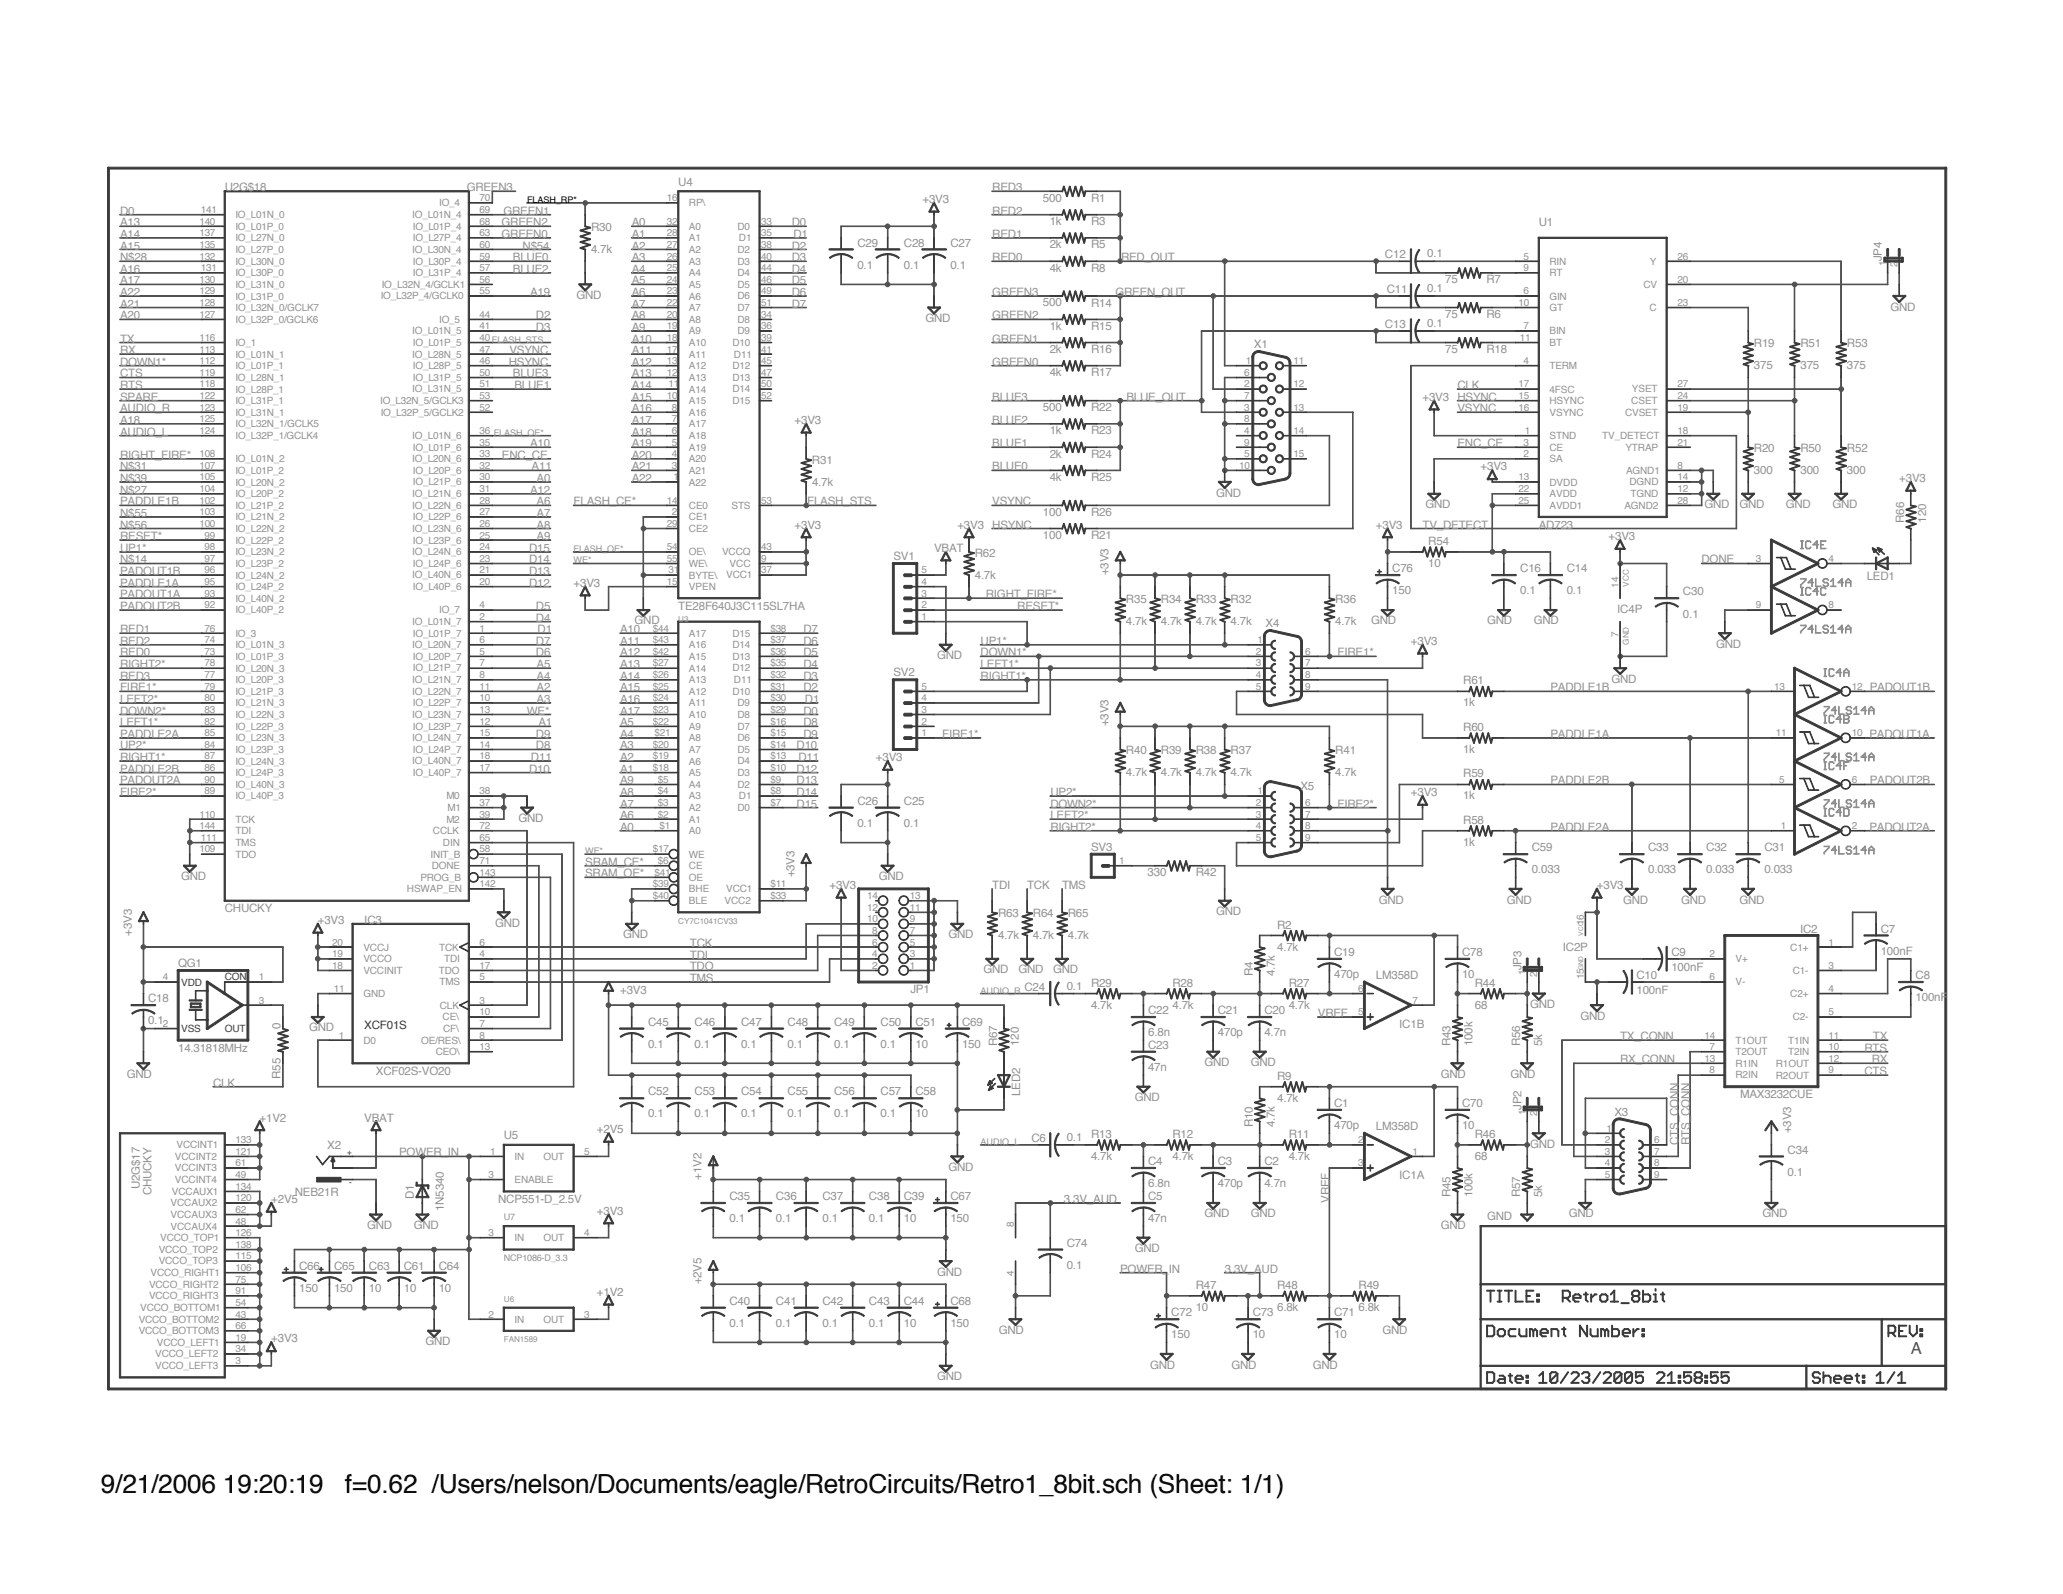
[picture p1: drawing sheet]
<svg xmlns="http://www.w3.org/2000/svg" width="279mm" height="216mm" viewBox="0 0 279 216" stroke-linecap="round" stroke-linejoin="round" font-family="sans-serif">
<defs><g id="words">
<g font-size="3.6">
<text x="13.7" y="202.2">9/21/2006</text>
<text x="30.2" y="202.2">19:20:19</text>
<text x="46.7" y="202.2">f=0.62 /Users/nelson/Documents/eagle/RetroCircuits/Retro1_8bit.sch (Sheet: 1/1)</text>
</g>
<text font-size="2.2" fill="#515151" x="258.8" y="183.4">A</text>
<g font-size="1.6" fill="#929292">
<text x="16.3" y="29.1">D0</text>
<text x="30.4" y="25.9">U2G$18</text>
<text x="63.2" y="25.9">GREEN3</text>
<text x="68.2" y="29.1">GREEN1</text>
<text x="91.9" y="25.1">U4</text>
<text x="124.9" y="27.5">+3V3</text>
<text x="134.4" y="29.1">RED2</text>
<text x="134.4" y="25.9">RED3</text>
<text x="141.3" y="27.3">500</text>
<text x="147.8" y="27.4">R1</text>
<text x="16.3" y="30.6">A13</text>
<text x="16.3" y="32.2">A14</text>
<text x="16.3" y="33.8">A15</text>
<text x="16.3" y="35.4">N$28</text>
<text x="67.9" y="30.6">GREEN2</text>
<text x="67.9" y="32.2">GREEN0</text>
<text x="69.5" y="35.4">BLUE0</text>
<text x="70.8" y="33.8">N$54</text>
<text x="80" y="31.3">R30</text>
<text x="80" y="34.3">4.7k</text>
<text x="85.6" y="30.6">A0</text>
<text x="85.6" y="32.2">A1</text>
<text x="85.6" y="33.8">A2</text>
<text x="85.6" y="35.4">A3</text>
<text x="107.2" y="33.8">D2</text>
<text x="107.2" y="35.4">D3</text>
<text x="107.2" y="30.6">D0</text>
<text x="107.4" y="32.2">D1</text>
<text x="116.1" y="33.4">C29</text>
<text x="122.4" y="33.4">C28</text>
<text x="128.7" y="33.4">C27</text>
<text x="134.4" y="35.4">RED0</text>
<text x="134.4" y="32.2">RED1</text>
<text x="142.2" y="30.5">1k</text>
<text x="142.2" y="33.6">2k</text>
<text x="147.8" y="30.5">R3</text>
<text x="147.8" y="33.7">R5</text>
<text x="151.8" y="35.4">RED_OUT</text>
<text x="187.6" y="35">C12</text>
<text x="193.3" y="34.8">0.1</text>
<text x="208.4" y="30.6">U1</text>
<text x="254.9" y="35.4" transform="rotate(-90 254.9 35.4)">JP4</text>
<text x="16.3" y="36.9">A16</text>
<text x="16.3" y="38.5">A17</text>
<text x="16.3" y="41.7">A21</text>
<text x="16.3" y="40.1">A22</text>
<text x="69.5" y="36.9">BLUE2</text>
<text x="71.8" y="40.1">A19</text>
<text x="78.1" y="40.5">GND</text>
<text x="85.6" y="36.9">A4</text>
<text x="85.6" y="38.5">A5</text>
<text x="85.6" y="40.1">A6</text>
<text x="85.6" y="41.7">A7</text>
<text x="107.2" y="36.9">D4</text>
<text x="107.2" y="38.5">D5</text>
<text x="107.2" y="40.1">D6</text>
<text x="107.2" y="41.7">D7</text>
<text x="116.1" y="36.4">0.1</text>
<text x="122.4" y="36.4">0.1</text>
<text x="128.7" y="36.4">0.1</text>
<text x="134.4" y="40.1">GREEN3</text>
<text x="141.3" y="41.5">500</text>
<text x="142.2" y="36.8">4k</text>
<text x="147.8" y="36.8">R8</text>
<text x="147.8" y="41.5">R14</text>
<text x="151.1" y="40.1">GREEN_OUT</text>
<text x="187.8" y="39.7">C11</text>
<text x="193.3" y="39.5">0.1</text>
<text x="195.7" y="38.4">75</text>
<text x="201.3" y="38.4">R7</text>
<text x="16.3" y="46.4">TX</text>
<text x="16.3" y="48">RX</text>
<text x="16.3" y="43.2">A20</text>
<text x="69" y="48">VSYNC</text>
<text x="72.6" y="43.2">D2</text>
<text x="72.6" y="44.8">D3</text>
<text x="85.6" y="46.4">A10</text>
<text x="85.6" y="48">A11</text>
<text x="85.6" y="43.2">A8</text>
<text x="85.6" y="44.8">A9</text>
<text x="125.3" y="43.6">GND</text>
<text x="134.4" y="43.2">GREEN2</text>
<text x="134.4" y="46.4">GREEN1</text>
<text x="142.2" y="44.7">1k</text>
<text x="142.2" y="47.8">2k</text>
<text x="147.8" y="44.7">R15</text>
<text x="147.8" y="47.8">R16</text>
<text x="169.8" y="47.2">X1</text>
<text x="187.6" y="44.4">C13</text>
<text x="193.3" y="44.3">0.1</text>
<text x="195.7" y="43.1">75</text>
<text x="195.7" y="47.8">75</text>
<text x="201.3" y="43.1">R6</text>
<text x="201.3" y="47.8">R18</text>
<text x="237.5" y="47">R19</text>
<text x="243.8" y="47">R51</text>
<text x="250.1" y="47">R53</text>
<text x="256" y="42.1">GND</text>
<text x="16.3" y="52.7">RTS</text>
<text x="16.3" y="51.1">CTS</text>
<text x="16.3" y="49.5">DOWN1*</text>
<text x="68.9" y="49.5">HSYNC</text>
<text x="69.5" y="51.1">BLUE3</text>
<text x="69.7" y="52.7">BLUE1</text>
<text x="85.6" y="49.5">A12</text>
<text x="85.6" y="51.1">A13</text>
<text x="85.6" y="52.7">A14</text>
<text x="134.4" y="49.5">GREEN0</text>
<text x="142.2" y="51">4k</text>
<text x="147.8" y="51">R17</text>
<text x="197.4" y="52.7">CLK</text>
<text x="237.5" y="50">375</text>
<text x="243.8" y="50">375</text>
<text x="250.1" y="50">375</text>
<text x="16.3" y="59">AUDIO_L</text>
<text x="16.3" y="55.8">AUDIO_R</text>
<text x="16.3" y="57.4">A18</text>
<text x="16.3" y="54.3">SPARE</text>
<text x="85.6" y="54.3">A15</text>
<text x="85.6" y="55.8">A16</text>
<text x="85.6" y="57.4">A17</text>
<text x="85.6" y="59">A18</text>
<text x="107.6" y="57.4">+3V3</text>
<text x="134.4" y="54.3">BLUE3</text>
<text x="134.4" y="57.4">BLUE2</text>
<text x="141.3" y="55.7">500</text>
<text x="142.2" y="58.8">1k</text>
<text x="147.8" y="55.7">R22</text>
<text x="147.8" y="58.9">R23</text>
<text x="152.6" y="54.3">BLUE_OUT</text>
<text x="192.7" y="54.3">+3V3</text>
<text x="197.4" y="54.3">HSYNC</text>
<text x="197.4" y="55.8">VSYNC</text>
<text x="16.3" y="62.1">RIGHT_FIRE*</text>
<text x="16.3" y="63.7">N$31</text>
<text x="16.3" y="65.3">N$39</text>
<text x="68" y="62.1">ENC_CE</text>
<text x="71.8" y="60.6">A10</text>
<text x="72" y="63.7">A11</text>
<text x="72.7" y="65.3">A0</text>
<text x="85.6" y="60.6">A19</text>
<text x="85.6" y="62.1">A20</text>
<text x="85.6" y="63.7">A21</text>
<text x="85.6" y="65.3">A22</text>
<text x="110" y="62.8">R31</text>
<text x="110" y="65.8">4.7k</text>
<text x="134.4" y="60.6">BLUE1</text>
<text x="134.4" y="63.7">BLUE0</text>
<text x="142.2" y="62">2k</text>
<text x="142.2" y="65.1">4k</text>
<text x="147.8" y="62">R24</text>
<text x="147.8" y="65.2">R25</text>
<text x="197.4" y="60.6">ENC_CE</text>
<text x="200.5" y="63.7">+3V3</text>
<text x="237.5" y="61.2">R20</text>
<text x="237.5" y="64.2">300</text>
<text x="243.8" y="61.2">R50</text>
<text x="243.8" y="64.2">300</text>
<text x="250.1" y="61.2">R52</text>
<text x="250.1" y="64.2">300</text>
<text x="257.2" y="65.3">+3V3</text>
<text x="16.3" y="68.4">PADDLE1B</text>
<text x="16.3" y="70">N$55</text>
<text x="16.3" y="71.6">N$56</text>
<text x="16.3" y="66.9">N$27</text>
<text x="71.8" y="66.9">A12</text>
<text x="72.7" y="68.4">A6</text>
<text x="72.7" y="70">A7</text>
<text x="72.7" y="71.6">A8</text>
<text x="77.7" y="68.4">FLASH_CE*</text>
<text x="107.6" y="71.6">+3V3</text>
<text x="109.3" y="68.4">FLASH_STS</text>
<text x="129.7" y="71.6">+3V3</text>
<text x="134.4" y="71.6">HSYNC</text>
<text x="134.4" y="68.4">VSYNC</text>
<text x="141.3" y="69.9">100</text>
<text x="147.8" y="69.9">R26</text>
<text x="164.7" y="67.3">GND</text>
<text x="186.4" y="71.6">+3V3</text>
<text x="192.7" y="71.6">TV_DETECT</text>
<text x="193" y="68.8">GND</text>
<text x="208.4" y="71.6">AD723</text>
<text x="230.8" y="68.8">GND</text>
<text x="235.6" y="68.8">GND</text>
<text x="241.9" y="68.8">GND</text>
<text x="248.2" y="68.8">GND</text>
<text x="257.9" y="70.8" transform="rotate(-90 257.9 70.8)">R66</text>
<text x="260.8" y="70.8" transform="rotate(-90 260.8 70.8)">120</text>
<text x="16.3" y="73.2">RESET*</text>
<text x="16.3" y="74.7">UP1*</text>
<text x="16.3" y="77.9">PADOUT1B</text>
<text x="16.3" y="76.3">N$14</text>
<text x="71.7" y="77.9">D13</text>
<text x="71.7" y="76.3">D14</text>
<text x="71.7" y="74.7">D15</text>
<text x="72.7" y="73.2">A9</text>
<text x="121" y="75.8">SV1</text>
<text x="126.5" y="74.7">VBAT</text>
<text x="132" y="75.4">R62</text>
<text x="141.3" y="73">100</text>
<text x="147.8" y="73">R21</text>
<text x="150.1" y="77.9" transform="rotate(-90 150.1 77.9)">+3V3</text>
<text x="188.6" y="77.5">C76</text>
<text x="193.4" y="73.8">R54</text>
<text x="193.4" y="76.8">10</text>
<text x="205.9" y="77.5">C16</text>
<text x="212.2" y="77.5">C14</text>
<text x="217.9" y="73.2">+3V3</text>
<text x="230.5" y="76.3">DONE</text>
<text x="16.3" y="79.5">PADDLE1A</text>
<text x="16.3" y="81">PADOUT1A</text>
<text x="16.3" y="82.6">PADOUT2B</text>
<text x="71.7" y="79.5">D12</text>
<text x="72.6" y="82.6">D5</text>
<text x="77.7" y="79.5">+3V3</text>
<text x="91.9" y="82.6">TE28F640J3C115SL7HA</text>
<text x="132" y="78.4">4.7k</text>
<text x="133.5" y="81">RIGHT_FIRE*</text>
<text x="137.8" y="82.6">RESET*</text>
<text x="152.5" y="81.7">R35</text>
<text x="157.2" y="81.7">R34</text>
<text x="161.9" y="81.7">R33</text>
<text x="166.7" y="81.7">R32</text>
<text x="180.8" y="81.7">R36</text>
<text x="188.6" y="80.5">150</text>
<text x="205.9" y="80.5">0.1</text>
<text x="212.2" y="80.5">0.1</text>
<text x="219" y="83">IC4P</text>
<text x="227.9" y="83.6">0.1</text>
<text x="227.9" y="80.6">C30</text>
<text x="252.8" y="78.5">LED1</text>
<text x="16.3" y="88.9">RED0</text>
<text x="16.3" y="85.8">RED1</text>
<text x="16.3" y="87.3">RED2</text>
<text x="72.6" y="84.2">D4</text>
<text x="72.6" y="88.9">D6</text>
<text x="72.6" y="87.3">D7</text>
<text x="72.8" y="85.8">D1</text>
<text x="84" y="87.3">A11</text>
<text x="84" y="88.9">A12</text>
<text x="84" y="85.8">A10</text>
<text x="86" y="84.6">GND</text>
<text x="108.8" y="88.9">D5</text>
<text x="108.8" y="87.3">D6</text>
<text x="108.8" y="85.8">D7</text>
<text x="126.9" y="89.3">GND</text>
<text x="132.8" y="87.3">UP1*</text>
<text x="132.8" y="88.9">DOWN1*</text>
<text x="152.5" y="84.7">4.7k</text>
<text x="157.2" y="84.7">4.7k</text>
<text x="161.9" y="84.7">4.7k</text>
<text x="166.7" y="84.7">4.7k</text>
<text x="171.4" y="85">X4</text>
<text x="180.8" y="84.7">4.7k</text>
<text x="181.1" y="88.9">FIRE1*</text>
<text x="185.7" y="84.6">GND</text>
<text x="191.1" y="87.3">+3V3</text>
<text x="201.4" y="84.6">GND</text>
<text x="207.7" y="84.6">GND</text>
<text x="232.4" y="87.7">GND</text>
<text x="16.3" y="93.6">FIRE1*</text>
<text x="16.3" y="95.2">LEFT2*</text>
<text x="16.3" y="90.5">RIGHT2*</text>
<text x="16.3" y="92.1">RED3</text>
<text x="72.7" y="93.6">A2</text>
<text x="72.7" y="95.2">A3</text>
<text x="72.7" y="92.1">A4</text>
<text x="72.7" y="90.5">A5</text>
<text x="84" y="90.5">A13</text>
<text x="84" y="92.1">A14</text>
<text x="84" y="93.6">A15</text>
<text x="84" y="95.2">A16</text>
<text x="108.8" y="93.6">D2</text>
<text x="108.8" y="92.1">D3</text>
<text x="108.8" y="90.5">D4</text>
<text x="109" y="95.2">D1</text>
<text x="121" y="91.6">SV2</text>
<text x="132.8" y="90.5">LEFT1*</text>
<text x="132.8" y="92.1">RIGHT1*</text>
<text x="198.2" y="92.7">R61</text>
<text x="198.2" y="95.7">1k</text>
<text x="210" y="93.6">PADDLE1B</text>
<text x="218.2" y="92.5">GND</text>
<text x="253.2" y="93.6">PADOUT1B</text>
<text x="16.3" y="101.5">UP2*</text>
<text x="16.3" y="96.8">DOWN2*</text>
<text x="16.3" y="98.4">LEFT1*</text>
<text x="16.3" y="99.9">PADDLE2A</text>
<text x="71.4" y="96.8">WE*</text>
<text x="72.6" y="101.5">D8</text>
<text x="72.6" y="99.9">D9</text>
<text x="72.9" y="98.4">A1</text>
<text x="84" y="96.8">A17</text>
<text x="84" y="101.5">A3</text>
<text x="84" y="99.9">A4</text>
<text x="84" y="98.4">A5</text>
<text x="107.9" y="101.5">D10</text>
<text x="108.8" y="96.8">D0</text>
<text x="108.8" y="98.4">D8</text>
<text x="108.8" y="99.9">D9</text>
<text x="127.6" y="99.9">FIRE1*</text>
<text x="150.1" y="98.4" transform="rotate(-90 150.1 98.4)">+3V3</text>
<text x="198.2" y="99">R60</text>
<text x="198.2" y="102">1k</text>
<text x="210" y="99.9">PADDLE1A</text>
<text x="253.2" y="99.9">PADOUT1A</text>
<text x="16.3" y="107.8">FIRE2*</text>
<text x="16.3" y="103.1">RIGHT1*</text>
<text x="16.3" y="104.7">PADDLE2B</text>
<text x="16.3" y="106.2">PADOUT2A</text>
<text x="71.7" y="104.7">D10</text>
<text x="71.9" y="103.1">D11</text>
<text x="84" y="104.7">A1</text>
<text x="84" y="103.1">A2</text>
<text x="84" y="107.8">A8</text>
<text x="84" y="106.2">A9</text>
<text x="107.9" y="104.7">D12</text>
<text x="107.9" y="106.2">D13</text>
<text x="107.9" y="107.8">D14</text>
<text x="108.1" y="103.1">D11</text>
<text x="118.6" y="103.1">+3V3</text>
<text x="142.3" y="107.8">UP2*</text>
<text x="152.5" y="102.2">R40</text>
<text x="152.5" y="105.1">4.7k</text>
<text x="157.2" y="102.2">R39</text>
<text x="157.2" y="105.1">4.7k</text>
<text x="161.9" y="102.2">R38</text>
<text x="161.9" y="105.1">4.7k</text>
<text x="166.7" y="102.2">R37</text>
<text x="166.7" y="105.1">4.7k</text>
<text x="176.1" y="107">X5</text>
<text x="180.8" y="102.2">R41</text>
<text x="180.8" y="105.1">4.7k</text>
<text x="191.1" y="107.8">+3V3</text>
<text x="198.2" y="105.3">R59</text>
<text x="210" y="106.2">PADDLE2B</text>
<text x="253.2" y="106.2">PADOUT2B</text>
<text x="70.2" y="111.4">GND</text>
<text x="84" y="112.5">A0</text>
<text x="84" y="111">A6</text>
<text x="84" y="109.4">A7</text>
<text x="107.9" y="109.4">D15</text>
<text x="116.1" y="109">C26</text>
<text x="116.1" y="112">0.1</text>
<text x="122.4" y="109">C25</text>
<text x="122.4" y="112">0.1</text>
<text x="142.3" y="109.4">DOWN2*</text>
<text x="142.3" y="111">LEFT2*</text>
<text x="142.3" y="112.5">RIGHT2*</text>
<text x="181.1" y="109.4">FIRE2*</text>
<text x="198.2" y="111.6">R58</text>
<text x="198.2" y="108.3">1k</text>
<text x="210" y="112.5">PADDLE2A</text>
<text x="253.2" y="112.5">PADOUT2A</text>
<text x="24.5" y="119.2">GND</text>
<text x="79.3" y="117.3">SRAM_CE*</text>
<text x="79.3" y="118.8">SRAM_OE*</text>
<text x="107.6" y="118.8" transform="rotate(-90 107.6 118.8)">+3V3</text>
<text x="119" y="119.2">GND</text>
<text x="147.8" y="115.2">SV3</text>
<text x="155.4" y="118.7">330</text>
<text x="161.9" y="118.7">R42</text>
<text x="198.2" y="114.6">1k</text>
<text x="207.5" y="115.3">C59</text>
<text x="207.5" y="118.3">0.033</text>
<text x="223.2" y="115.3">C33</text>
<text x="223.2" y="118.3">0.033</text>
<text x="231.1" y="115.3">C32</text>
<text x="231.1" y="118.3">0.033</text>
<text x="239" y="115.3">C31</text>
<text x="239" y="118.3">0.033</text>
<text x="30.4" y="123.6">CHUCKY</text>
<text x="43" y="125.1">+3V3</text>
<text x="49.3" y="125.1">IC3</text>
<text x="67.1" y="125.5">GND</text>
<text x="112.3" y="120.4">+3V3</text>
<text x="134.4" y="120.4">TDI</text>
<text x="135.2" y="124.2">R63</text>
<text x="139.1" y="120.4">TCK</text>
<text x="139.9" y="124.2">R64</text>
<text x="143.8" y="120.4">TMS</text>
<text x="144.6" y="124.2">R65</text>
<text x="164.7" y="124">GND</text>
<text x="173" y="125.8">R2</text>
<text x="186.7" y="122.4">GND</text>
<text x="204.1" y="122.4">GND</text>
<text x="216.3" y="120.4">+3V3</text>
<text x="219.8" y="122.4">GND</text>
<text x="227.7" y="122.4">GND</text>
<text x="235.6" y="122.4">GND</text>
<text x="17.8" y="126.7" transform="rotate(-90 17.8 126.7)">+3V3</text>
<text x="24.1" y="131">QG1</text>
<text x="84.4" y="127.1">GND</text>
<text x="93.4" y="128.3">TCK</text>
<text x="93.4" y="129.9">TDI</text>
<text x="93.4" y="131.4">TDO</text>
<text x="128.5" y="127.1">GND</text>
<text x="133.2" y="131.8">GND</text>
<text x="135.2" y="127.2">4.7k</text>
<text x="137.9" y="131.8">GND</text>
<text x="139.9" y="127.2">4.7k</text>
<text x="142.7" y="131.8">GND</text>
<text x="144.6" y="127.2">4.7k</text>
<text x="173" y="128.8">4.7k</text>
<text x="180.7" y="129.5">C19</text>
<text x="198" y="129.5">C78</text>
<text x="206" y="131.4" transform="rotate(-90 206 131.4)">JP3</text>
<text x="211.7" y="128.8">IC2P</text>
<text x="226.4" y="129.5">C9</text>
<text x="226.4" y="131.5">100nF</text>
<text x="243.8" y="126.3">IC2</text>
<text x="254.7" y="126.3">C7</text>
<text x="254.7" y="129.3">100nF</text>
<text x="20" y="135.8">C18</text>
<text x="84" y="134.6">+3V3</text>
<text x="93.4" y="133">TMS</text>
<text x="123.3" y="134.5">JP1</text>
<text x="138.7" y="134.2">C24</text>
<text x="144.5" y="134">0.1</text>
<text x="147.8" y="133.7">R29</text>
<text x="147.8" y="136.6">4.7k</text>
<text x="155.5" y="137.3">C22</text>
<text x="158.8" y="133.7">R28</text>
<text x="158.8" y="136.6">4.7k</text>
<text x="164.9" y="137.3">C21</text>
<text x="169.7" y="132.2" transform="rotate(-90 169.7 132.2)">R4</text>
<text x="171.2" y="137.3">C20</text>
<text x="172.7" y="132.2" transform="rotate(-90 172.7 132.2)">4.7k</text>
<text x="174.5" y="133.7">R27</text>
<text x="174.5" y="136.6">4.7k</text>
<text x="178.5" y="137.7">VREF</text>
<text x="180.7" y="132.5">470p</text>
<text x="186.4" y="132.5">LM358D</text>
<text x="198" y="132.5">10</text>
<text x="199.7" y="133.7">R44</text>
<text x="199.7" y="136.6">68</text>
<text x="207.2" y="136.6">GND</text>
<text x="221.6" y="132.6">C10</text>
<text x="221.6" y="134.7">100nF</text>
<text x="259.4" y="132.6">C8</text>
<text x="259.4" y="135.6">100nF</text>
<text x="20" y="138.8">0.1</text>
<text x="24.1" y="142.5">14.31818MHz</text>
<text x="38" y="139.3" transform="rotate(-90 38 139.3)">0</text>
<text x="41.9" y="139.7">GND</text>
<text x="87.8" y="141.9">0.1</text>
<text x="87.8" y="138.9">C45</text>
<text x="94.1" y="141.9">0.1</text>
<text x="94.1" y="138.9">C46</text>
<text x="100.4" y="141.9">0.1</text>
<text x="100.4" y="138.9">C47</text>
<text x="106.7" y="141.9">0.1</text>
<text x="106.7" y="138.9">C48</text>
<text x="113" y="141.9">0.1</text>
<text x="113" y="138.9">C49</text>
<text x="119.3" y="141.9">0.1</text>
<text x="119.3" y="138.9">C50</text>
<text x="124" y="141.9">10</text>
<text x="124" y="138.9">C51</text>
<text x="130.3" y="138.9">C69</text>
<text x="130.3" y="141.9">150</text>
<text x="135" y="141.7" transform="rotate(-90 135 141.7)">R67</text>
<text x="138" y="141.7" transform="rotate(-90 138 141.7)">120</text>
<text x="155.5" y="142.1">C23</text>
<text x="155.5" y="140.3">6.8n</text>
<text x="164.9" y="140.3">470p</text>
<text x="171.2" y="140.3">4.7n</text>
<text x="189.5" y="139.2">IC1B</text>
<text x="196.5" y="141.7" transform="rotate(-90 196.5 141.7)">R43</text>
<text x="199.4" y="141.7" transform="rotate(-90 199.4 141.7)">100k</text>
<text x="205.9" y="141.7" transform="rotate(-90 205.9 141.7)">R56</text>
<text x="208.9" y="141.7" transform="rotate(-90 208.9 141.7)">5k</text>
<text x="214" y="138.1">GND</text>
<text x="219.4" y="140.9">TX_CONN</text>
<text x="252.5" y="142.5">RTS</text>
<text x="253.7" y="140.9">TX</text>
<text x="17.2" y="146">GND</text>
<text x="28.9" y="147.2">CLK</text>
<text x="38" y="146.1" transform="rotate(-90 38 146.1)">R55</text>
<text x="50.9" y="145.6">XCF02S-VO20</text>
<text x="87.8" y="148.4">C52</text>
<text x="94.1" y="148.4">C53</text>
<text x="100.4" y="148.4">C54</text>
<text x="106.7" y="148.4">C55</text>
<text x="113" y="148.4">C56</text>
<text x="119.3" y="148.4">C57</text>
<text x="124" y="148.4">C58</text>
<text x="138.2" y="148.4" transform="rotate(-90 138.2 148.4)">LED2</text>
<text x="153.7" y="149.2">GND</text>
<text x="155.5" y="145.1">47n</text>
<text x="163.1" y="144.4">GND</text>
<text x="169.4" y="144.4">GND</text>
<text x="173" y="146.3">R9</text>
<text x="173" y="149.2">4.7k</text>
<text x="180.7" y="149.9">C1</text>
<text x="195.1" y="146">GND</text>
<text x="198" y="149.9">C70</text>
<text x="204.6" y="146">GND</text>
<text x="219.4" y="144">RX_CONN</text>
<text x="235.7" y="148.8">MAX3232CUE</text>
<text x="252.5" y="145.6">CTS</text>
<text x="253.5" y="144">RX</text>
<text x="35.2" y="151.9">+1V2</text>
<text x="44.3" y="155.7">X2</text>
<text x="49.3" y="151.9">VBAT</text>
<text x="68.2" y="154.3">U5</text>
<text x="80.8" y="153.5">+2V5</text>
<text x="87.8" y="151.4">0.1</text>
<text x="94.1" y="151.4">0.1</text>
<text x="100.4" y="151.4">0.1</text>
<text x="106.7" y="151.4">0.1</text>
<text x="113" y="151.4">0.1</text>
<text x="119.3" y="151.4">0.1</text>
<text x="124" y="151.4">10</text>
<text x="139.7" y="154.7">C6</text>
<text x="144.5" y="154.5">0.1</text>
<text x="147.8" y="154.1">R13</text>
<text x="158.8" y="154.1">R12</text>
<text x="169.7" y="152.7" transform="rotate(-90 169.7 152.7)">R10</text>
<text x="172.7" y="152.7" transform="rotate(-90 172.7 152.7)">4.7k</text>
<text x="174.5" y="154.1">R11</text>
<text x="180.7" y="152.9">470p</text>
<text x="186.4" y="153">LM358D</text>
<text x="198" y="152.9">10</text>
<text x="199.7" y="154.1">R46</text>
<text x="206" y="150.3" transform="rotate(-90 206 150.3)">JP2</text>
<text x="207.2" y="155.5">GND</text>
<text x="218.6" y="151.1">X3</text>
<text x="227.3" y="155.1" transform="rotate(-90 227.3 155.1)">CTS_CONN</text>
<text x="228.9" y="155.1" transform="rotate(-90 228.9 155.1)">RTS_CONN</text>
<text x="242.6" y="153.5" transform="rotate(-90 242.6 153.5)">+3V3</text>
<text x="18.9" y="161" transform="rotate(-90 18.9 161)">U2G$17</text>
<text x="20.5" y="161.9" transform="rotate(-90 20.5 161.9)">CHUCKY</text>
<text x="39.9" y="162">NEB21R</text>
<text x="54.1" y="156.6">POWER_IN</text>
<text x="95" y="159.8" transform="rotate(-90 95 159.8)">+1V2</text>
<text x="128.5" y="158.6">GND</text>
<text x="147.8" y="157.1">4.7k</text>
<text x="155.5" y="157.8">C4</text>
<text x="155.5" y="160.8">6.8n</text>
<text x="158.8" y="157.1">4.7k</text>
<text x="164.9" y="157.8">C3</text>
<text x="164.9" y="160.8">470p</text>
<text x="171.2" y="157.8">C2</text>
<text x="171.2" y="160.8">4.7n</text>
<text x="174.5" y="157.1">4.7k</text>
<text x="189.5" y="159.7">IC1A</text>
<text x="199.7" y="157.1">68</text>
<text x="242.1" y="159.2">0.1</text>
<text x="242.1" y="156.2">C34</text>
<text x="36.7" y="162.9">+2V5</text>
<text x="49.7" y="166.5">GND</text>
<text x="56" y="162.5" transform="rotate(-90 56 162.5)">D1</text>
<text x="56" y="166.5">GND</text>
<text x="60.1" y="164" transform="rotate(-90 60.1 164)">1N5340</text>
<text x="67.4" y="162.9">NCP551-D_2.5V</text>
<text x="80.8" y="164.5">+3V3</text>
<text x="98.8" y="165.5">0.1</text>
<text x="98.8" y="162.5">C35</text>
<text x="105.1" y="165.5">0.1</text>
<text x="105.1" y="162.5">C36</text>
<text x="111.4" y="165.5">0.1</text>
<text x="111.4" y="162.5">C37</text>
<text x="117.7" y="165.5">0.1</text>
<text x="117.7" y="162.5">C38</text>
<text x="122.4" y="165.5">10</text>
<text x="122.4" y="162.5">C39</text>
<text x="128.7" y="162.5">C67</text>
<text x="128.7" y="165.5">150</text>
<text x="144.1" y="162.9">3.3V_AUD</text>
<text x="155.5" y="162.5">C5</text>
<text x="155.5" y="165.5">47n</text>
<text x="163.1" y="164.9">GND</text>
<text x="169.4" y="164.9">GND</text>
<text x="180.1" y="162.9" transform="rotate(-90 180.1 162.9)">VREF</text>
<text x="195.1" y="166.5">GND</text>
<text x="196.5" y="162.1" transform="rotate(-90 196.5 162.1)">R45</text>
<text x="199.4" y="162.1" transform="rotate(-90 199.4 162.1)">100k</text>
<text x="201.4" y="165.2">GND</text>
<text x="205.9" y="162.1" transform="rotate(-90 205.9 162.1)">R57</text>
<text x="208.9" y="162.1" transform="rotate(-90 208.9 162.1)">5k</text>
<text x="212.5" y="164.9">GND</text>
<text x="238.7" y="164.9">GND</text>
<text x="40.5" y="172">C66</text>
<text x="45.2" y="172">C65</text>
<text x="50" y="172">C63</text>
<text x="54.7" y="172">C61</text>
<text x="59.4" y="172">C64</text>
<text x="95" y="174" transform="rotate(-90 95 174)">+2V5</text>
<text x="126.9" y="172.8">GND</text>
<text x="144.5" y="171.8">0.1</text>
<text x="144.5" y="168.8">C74</text>
<text x="151.7" y="172.4">POWER_</text>
<text x="153.7" y="169.6">GND</text>
<text x="158.3" y="172.4">IN</text>
<text x="165.9" y="172.4">3.3V_A</text>
<text x="170.9" y="172.4">UD</text>
<text x="40.5" y="175">150</text>
<text x="45.2" y="175">150</text>
<text x="50" y="175">10</text>
<text x="54.7" y="175">10</text>
<text x="59.4" y="175">10</text>
<text x="80.8" y="175.5">+1V2</text>
<text x="98.8" y="179.7">0.1</text>
<text x="98.8" y="176.7">C40</text>
<text x="105.1" y="179.7">0.1</text>
<text x="105.1" y="176.7">C41</text>
<text x="111.4" y="179.7">0.1</text>
<text x="111.4" y="176.7">C42</text>
<text x="117.7" y="179.7">0.1</text>
<text x="117.7" y="176.7">C43</text>
<text x="122.4" y="179.7">10</text>
<text x="122.4" y="176.7">C44</text>
<text x="128.7" y="176.7">C68</text>
<text x="128.7" y="179.7">150</text>
<text x="158.6" y="178.3">C72</text>
<text x="161.9" y="174.6">R47</text>
<text x="161.9" y="177.6">10</text>
<text x="169.7" y="178.3">C73</text>
<text x="173" y="174.6">R48</text>
<text x="173" y="177.6">6.8k</text>
<text x="180.7" y="178.3">C71</text>
<text x="184" y="174.6">R49</text>
<text x="184" y="177.6">6.8k</text>
<text x="36.7" y="181.8">+3V3</text>
<text x="57.6" y="182.2">GND</text>
<text x="135.3" y="180.6">GND</text>
<text x="155.8" y="185.4">GND</text>
<text x="158.6" y="181.3">150</text>
<text x="166.8" y="185.4">GND</text>
<text x="169.7" y="181.3">10</text>
<text x="177.8" y="185.4">GND</text>
<text x="180.7" y="181.3">10</text>
<text x="187.3" y="180.6">GND</text>
<text x="126.9" y="186.9">GND</text>
</g>
<text font-size="1.6" fill="#3a3a3a" x="49.3" y="139.3">XCF01S</text>
<g font-size="1.4" fill="#929292">
<text x="27.2" y="28.8">141</text>
<text x="31.9" y="29.5">IO_L01N_0</text>
<text x="55.8" y="29.5">IO_L01N_4</text>
<text x="59.5" y="28">IO_4</text>
<text x="65" y="27.3">70</text>
<text x="65" y="28.9">69</text>
<text x="90.3" y="27.3">16</text>
<text x="93.3" y="28">RP\</text>
<text x="27" y="30.4">140</text>
<text x="27" y="32">137</text>
<text x="27" y="33.6">135</text>
<text x="27" y="35.1">132</text>
<text x="31.9" y="31.1">IO_L01P_0</text>
<text x="31.9" y="32.7">IO_L27N_0</text>
<text x="31.9" y="34.3">IO_L27P_0</text>
<text x="31.9" y="35.8">IO_L30N_0</text>
<text x="55.8" y="34.3">IO_L30N_4</text>
<text x="55.9" y="31.1">IO_L01P_4</text>
<text x="55.9" y="32.7">IO_L27P_4</text>
<text x="55.9" y="35.8">IO_L30P_4</text>
<text x="65" y="30.4">68</text>
<text x="65" y="32">63</text>
<text x="65" y="33.6">60</text>
<text x="65" y="35.1">59</text>
<text x="90.3" y="30.4">32</text>
<text x="90.3" y="32">28</text>
<text x="90.3" y="33.6">27</text>
<text x="90.3" y="35.1">26</text>
<text x="93.3" y="31.1">A0</text>
<text x="93.3" y="32.7">A1</text>
<text x="93.3" y="34.3">A2</text>
<text x="93.3" y="35.8">A3</text>
<text x="99.9" y="31.1">D0</text>
<text x="99.9" y="34.3">D2</text>
<text x="99.9" y="35.8">D3</text>
<text x="100.1" y="32.7">D1</text>
<text x="103.1" y="30.4">33</text>
<text x="103.1" y="32">35</text>
<text x="103.1" y="33.6">38</text>
<text x="103.1" y="35.1">40</text>
<text x="206.3" y="35.1">5</text>
<text x="209.9" y="35.8">RIN</text>
<text x="223.4" y="35.8">Y</text>
<text x="227.2" y="35.1">26</text>
<text x="27" y="38.3">130</text>
<text x="27" y="39.9">129</text>
<text x="27" y="41.4">128</text>
<text x="27.2" y="36.7">131</text>
<text x="31.9" y="37.4">IO_L30P_0</text>
<text x="31.9" y="39">IO_L31N_0</text>
<text x="31.9" y="40.6">IO_L31P_0</text>
<text x="51.6" y="40.6">IO_L32P_4/GCLK0</text>
<text x="51.7" y="39">IO_L32N_4/GCLK1</text>
<text x="55.9" y="37.4">IO_L31P_4</text>
<text x="65" y="36.7">57</text>
<text x="65" y="38.3">56</text>
<text x="65" y="39.9">55</text>
<text x="90.3" y="36.7">25</text>
<text x="90.3" y="38.3">24</text>
<text x="90.3" y="39.9">23</text>
<text x="90.3" y="41.4">22</text>
<text x="93.3" y="37.4">A4</text>
<text x="93.3" y="39">A5</text>
<text x="93.3" y="40.6">A6</text>
<text x="99.9" y="37.4">D4</text>
<text x="99.9" y="39">D5</text>
<text x="99.9" y="40.6">D6</text>
<text x="103.1" y="36.7">44</text>
<text x="103.1" y="38.3">46</text>
<text x="103.1" y="39.9">49</text>
<text x="103.1" y="41.4">51</text>
<text x="205.6" y="41.4">10</text>
<text x="206.3" y="36.7">9</text>
<text x="206.3" y="39.9">6</text>
<text x="209.9" y="37.4">RT</text>
<text x="209.9" y="40.6">GIN</text>
<text x="222.6" y="39">CV</text>
<text x="227.2" y="38.3">20</text>
<text x="227.2" y="41.4">23</text>
<text x="255.4" y="36" transform="rotate(-90 255.4 36)">1</text>
<text x="257" y="36.2" transform="rotate(-90 257 36.2)">2</text>
<text x="27" y="43">127</text>
<text x="27" y="47.7">113</text>
<text x="27" y="46.2">116</text>
<text x="31.9" y="42.1">IO_L32N_0/GCLK7</text>
<text x="31.9" y="43.7">IO_L32P_0/GCLK6</text>
<text x="31.9" y="46.9">IO_1</text>
<text x="55.8" y="45.3">IO_L01N_5</text>
<text x="55.9" y="46.9">IO_L01P_5</text>
<text x="59.5" y="43.7">IO_5</text>
<text x="65" y="43">44</text>
<text x="65" y="44.6">41</text>
<text x="65" y="46.2">40FLASH_STS</text>
<text x="65" y="47.7">47</text>
<text x="90.3" y="43">20</text>
<text x="90.3" y="44.6">19</text>
<text x="90.3" y="46.2">18</text>
<text x="90.3" y="47.7">17</text>
<text x="93.3" y="42.1">A7</text>
<text x="93.3" y="43.7">A8</text>
<text x="93.3" y="45.3">A9</text>
<text x="93.3" y="46.9">A10</text>
<text x="99.2" y="46.9">D10</text>
<text x="99.9" y="42.1">D7</text>
<text x="99.9" y="43.7">D8</text>
<text x="99.9" y="45.3">D9</text>
<text x="103.1" y="43">34</text>
<text x="103.1" y="44.6">36</text>
<text x="103.1" y="46.2">39</text>
<text x="103.1" y="47.7">41</text>
<text x="205.9" y="46.2">11</text>
<text x="206.3" y="44.6">7</text>
<text x="209.9" y="42.1">GT</text>
<text x="209.9" y="45.3">BIN</text>
<text x="209.9" y="46.9">BT</text>
<text x="223.4" y="42.1">C</text>
<text x="27" y="49.3">112</text>
<text x="27" y="50.9">119</text>
<text x="27" y="52.5">118</text>
<text x="31.9" y="48.4">IO_L01N_1</text>
<text x="31.9" y="50">IO_L01P_1</text>
<text x="31.9" y="51.6">IO_L28N_1</text>
<text x="31.9" y="53.2">IO_L28P_1</text>
<text x="55.8" y="48.4">IO_L28N_5</text>
<text x="55.8" y="53.2">IO_L31N_5</text>
<text x="55.9" y="50">IO_L28P_5</text>
<text x="55.9" y="51.6">IO_L31P_5</text>
<text x="65" y="49.3">46</text>
<text x="65" y="50.9">50</text>
<text x="65" y="52.5">51</text>
<text x="90.3" y="49.3">13</text>
<text x="90.3" y="50.9">12</text>
<text x="90.5" y="52.5">11</text>
<text x="93.3" y="48.4">A11</text>
<text x="93.3" y="50">A12</text>
<text x="93.3" y="51.6">A13</text>
<text x="93.3" y="53.2">A14</text>
<text x="99.2" y="50">D12</text>
<text x="99.2" y="51.6">D13</text>
<text x="99.2" y="53.2">D14</text>
<text x="99.4" y="48.4">D11</text>
<text x="103.1" y="49.3">45</text>
<text x="103.1" y="50.9">47</text>
<text x="103.1" y="52.5">50</text>
<text x="168.5" y="52.5">2</text>
<text x="168.5" y="50.9">6</text>
<text x="168.7" y="49.3">1</text>
<text x="175.2" y="49.3">11</text>
<text x="175.2" y="52.5">12</text>
<text x="205.6" y="52.5">17</text>
<text x="206.3" y="49.3">4</text>
<text x="209.9" y="50">TERM</text>
<text x="209.9" y="53.2">4FSC</text>
<text x="221" y="53.2">YSET</text>
<text x="227.2" y="52.5">27</text>
<text x="27" y="54">122</text>
<text x="27" y="57.2">125</text>
<text x="27" y="58.8">124</text>
<text x="27" y="55.6">123</text>
<text x="31.9" y="54.7">IO_L31P_1</text>
<text x="31.9" y="57.9">IO_L32N_1/GCLK5</text>
<text x="31.9" y="59.5">IO_L32P_1/GCLK4</text>
<text x="31.9" y="56.3">IO_L31N_1</text>
<text x="51.5" y="54.7">IO_L32N_5/GCLK3</text>
<text x="51.6" y="56.3">IO_L32P_5/GCLK2</text>
<text x="55.8" y="59.5">IO_L01N_6</text>
<text x="65" y="54">53</text>
<text x="65" y="55.6">52</text>
<text x="65" y="58.8">36 FLASH_OE*</text>
<text x="90.3" y="54">10</text>
<text x="91" y="55.6">8</text>
<text x="91" y="57.2">7</text>
<text x="91" y="58.8">6</text>
<text x="93.3" y="54.7">A15</text>
<text x="93.3" y="56.3">A16</text>
<text x="93.3" y="57.9">A17</text>
<text x="93.3" y="59.5">A18</text>
<text x="99.2" y="54.7">D15</text>
<text x="103.1" y="54">52</text>
<text x="168.5" y="55.6">3</text>
<text x="168.5" y="58.8">4</text>
<text x="168.5" y="54">7</text>
<text x="168.5" y="57.2">8</text>
<text x="175.2" y="55.6">13</text>
<text x="175.2" y="58.8">14</text>
<text x="205.6" y="54">15</text>
<text x="205.6" y="55.6">16</text>
<text x="206.5" y="58.8">1</text>
<text x="209.9" y="54.7">HSYNC</text>
<text x="209.9" y="56.3">VSYNC</text>
<text x="209.9" y="59.5">STND</text>
<text x="217" y="59.5">TV_DETECT</text>
<text x="220.1" y="56.3">CVSET</text>
<text x="220.9" y="54.7">CSET</text>
<text x="227.2" y="54">24</text>
<text x="227.2" y="55.6">19</text>
<text x="227.2" y="58.8">18</text>
<text x="27" y="61.9">108</text>
<text x="27" y="63.5">107</text>
<text x="27" y="65.1">105</text>
<text x="31.9" y="62.6">IO_L01N_2</text>
<text x="31.9" y="64.2">IO_L01P_2</text>
<text x="31.9" y="65.8">IO_L20N_2</text>
<text x="55.8" y="62.6">IO_L20N_6</text>
<text x="55.9" y="61">IO_L01P_6</text>
<text x="55.9" y="64.2">IO_L20P_6</text>
<text x="55.9" y="65.8">IO_L21P_6</text>
<text x="65" y="60.3">35</text>
<text x="65" y="61.9">33</text>
<text x="65" y="63.5">32</text>
<text x="65" y="65.1">30</text>
<text x="91" y="60.3">5</text>
<text x="91" y="61.9">4</text>
<text x="91" y="63.5">3</text>
<text x="91.2" y="65.1">1</text>
<text x="93.3" y="61">A19</text>
<text x="93.3" y="62.6">A20</text>
<text x="93.3" y="64.2">A21</text>
<text x="93.3" y="65.8">A22</text>
<text x="167.8" y="63.5">10</text>
<text x="168.5" y="61.9">5</text>
<text x="168.5" y="60.3">9</text>
<text x="175.2" y="61.9">15</text>
<text x="205.6" y="65.1">13</text>
<text x="206.3" y="60.3">3</text>
<text x="206.3" y="61.9">2</text>
<text x="209.9" y="61">CE</text>
<text x="209.9" y="65.8">DVDD</text>
<text x="209.9" y="62.6">SA</text>
<text x="220.1" y="61">YTRAP</text>
<text x="220.2" y="64.2">AGND1</text>
<text x="220.7" y="65.8">DGND</text>
<text x="227.2" y="60.3">21</text>
<text x="227.2" y="63.5">8</text>
<text x="227.2" y="65.1">14</text>
<text x="27" y="66.6">104</text>
<text x="27" y="68.2">102</text>
<text x="27" y="69.8">103</text>
<text x="27" y="71.4">100</text>
<text x="31.9" y="67.3">IO_L20P_2</text>
<text x="31.9" y="68.9">IO_L21P_2</text>
<text x="31.9" y="70.5">IO_L21N_2</text>
<text x="55.8" y="67.3">IO_L21N_6</text>
<text x="55.8" y="68.9">IO_L22N_6</text>
<text x="55.9" y="70.5">IO_L22P_6</text>
<text x="65" y="66.6">31</text>
<text x="65" y="68.2">28</text>
<text x="65" y="69.8">27</text>
<text x="65" y="71.4">26</text>
<text x="90.3" y="68.2">14</text>
<text x="90.3" y="71.4">29</text>
<text x="91" y="69.8">2</text>
<text x="93.3" y="68.9">CE0</text>
<text x="93.3" y="70.5">CE1</text>
<text x="99.1" y="68.9">STS</text>
<text x="103.1" y="68.2">53</text>
<text x="205.6" y="66.6">22</text>
<text x="205.6" y="68.2">25</text>
<text x="209.9" y="67.3">AVDD</text>
<text x="209.9" y="68.9">AVDD1</text>
<text x="220" y="68.9">AGND2</text>
<text x="220.8" y="67.3">TGND</text>
<text x="227.2" y="66.6">12</text>
<text x="227.2" y="68.2">28</text>
<text x="27.7" y="72.9">99</text>
<text x="27.7" y="74.5">98</text>
<text x="27.7" y="76.1">97</text>
<text x="27.7" y="77.7">96</text>
<text x="31.9" y="72.1">IO_L22N_2</text>
<text x="31.9" y="73.6">IO_L22P_2</text>
<text x="31.9" y="75.2">IO_L23N_2</text>
<text x="31.9" y="76.8">IO_L23P_2</text>
<text x="55.8" y="72.1">IO_L23N_6</text>
<text x="55.8" y="75.2">IO_L24N_6</text>
<text x="55.9" y="73.6">IO_L23P_6</text>
<text x="55.9" y="76.8">IO_L24P_6</text>
<text x="65" y="72.9">25</text>
<text x="65" y="74.5">24</text>
<text x="65" y="76.1">23</text>
<text x="65" y="77.7">21</text>
<text x="90.3" y="74.5">54</text>
<text x="90.3" y="76.1">55</text>
<text x="90.5" y="77.7">31</text>
<text x="93.3" y="72.1">CE2</text>
<text x="93.3" y="75.2">OE\</text>
<text x="93.3" y="76.8">WE\</text>
<text x="97.8" y="75.2">VCCQ</text>
<text x="98.8" y="76.8">VCC</text>
<text x="103.1" y="76.1">9</text>
<text x="103.1" y="77.7">37</text>
<text x="103.1" y="74.5">43</text>
<text x="124.8" y="77.7">5</text>
<text x="237.8" y="76.1">3</text>
<text x="247.7" y="76.1">4</text>
<text x="27.7" y="79.2">95</text>
<text x="27.7" y="80.8">93</text>
<text x="27.7" y="82.4">92</text>
<text x="31.9" y="78.4">IO_L24N_2</text>
<text x="31.9" y="79.9">IO_L24P_2</text>
<text x="31.9" y="81.5">IO_L40N_2</text>
<text x="31.9" y="83.1">IO_L40P_2</text>
<text x="55.8" y="78.3">IO_L40N_6</text>
<text x="55.9" y="79.9">IO_L40P_6</text>
<text x="59.5" y="83.1">IO_7</text>
<text x="65" y="79.2">20</text>
<text x="65" y="82.4">4</text>
<text x="65" y="84">2</text>
<text x="90.3" y="79.2">15</text>
<text x="93.3" y="78.4">BYTE\</text>
<text x="93.3" y="79.9">VPEN</text>
<text x="98.3" y="78.3">VCC1</text>
<text x="124.8" y="84">1</text>
<text x="124.8" y="82.4">2</text>
<text x="124.8" y="80.8">3</text>
<text x="124.8" y="79.2">4</text>
<text x="219.2" y="79.6" transform="rotate(-90 219.2 79.6)">14</text>
<text x="237.8" y="82.4">9</text>
<text x="247.7" y="82.4">8</text>
<text x="27.7" y="87.1">74</text>
<text x="27.7" y="88.7">73</text>
<text x="27.7" y="85.5">76</text>
<text x="31.9" y="87.8">IO_L01N_3</text>
<text x="31.9" y="89.4">IO_L01P_3</text>
<text x="31.9" y="86.2">IO_3</text>
<text x="55.8" y="84.6">IO_L01N_7</text>
<text x="55.8" y="87.8">IO_L20N_7</text>
<text x="55.9" y="86.2">IO_L01P_7</text>
<text x="55.9" y="89.4">IO_L20P_7</text>
<text x="65" y="85.5">1</text>
<text x="65" y="87.1">6</text>
<text x="65" y="88.7">5</text>
<text x="88.4" y="88.7">$42</text>
<text x="88.4" y="87.1">$43</text>
<text x="88.4" y="85.5">$44</text>
<text x="93.3" y="89.4">A15</text>
<text x="93.3" y="87.8">A16</text>
<text x="93.3" y="86.2">A17</text>
<text x="99.2" y="89.4">D13</text>
<text x="99.2" y="87.8">D14</text>
<text x="99.2" y="86.2">D15</text>
<text x="104.3" y="88.7">$36</text>
<text x="104.3" y="87.1">$37</text>
<text x="104.3" y="85.5">$38</text>
<text x="170.1" y="88.7">2</text>
<text x="170.3" y="87.1">1</text>
<text x="176.8" y="88.7">6</text>
<text x="219.2" y="86.3" transform="rotate(-90 219.2 86.3)">7</text>
<text x="27.7" y="90.3">78</text>
<text x="27.7" y="91.8">77</text>
<text x="27.7" y="93.4">79</text>
<text x="27.7" y="95">80</text>
<text x="31.9" y="91">IO_L20N_3</text>
<text x="31.9" y="92.5">IO_L20P_3</text>
<text x="31.9" y="94.1">IO_L21P_3</text>
<text x="31.9" y="95.7">IO_L21N_3</text>
<text x="55.8" y="92.5">IO_L21N_7</text>
<text x="55.8" y="94.1">IO_L22N_7</text>
<text x="55.9" y="90.9">IO_L21P_7</text>
<text x="55.9" y="95.7">IO_L22P_7</text>
<text x="65" y="90.3">7</text>
<text x="65" y="91.8">8</text>
<text x="65" y="93.4">11</text>
<text x="65" y="95">10</text>
<text x="88.4" y="95">$24</text>
<text x="88.4" y="93.4">$25</text>
<text x="88.4" y="91.8">$26</text>
<text x="88.4" y="90.3">$27</text>
<text x="93.3" y="95.7">A11</text>
<text x="93.3" y="94.1">A12</text>
<text x="93.3" y="92.5">A13</text>
<text x="93.3" y="91">A14</text>
<text x="99.2" y="94.1">D10</text>
<text x="99.2" y="90.9">D12</text>
<text x="99.4" y="92.5">D11</text>
<text x="99.9" y="95.7">D9</text>
<text x="104.3" y="95">$30</text>
<text x="104.3" y="93.4">$31</text>
<text x="104.3" y="91.8">$32</text>
<text x="104.3" y="90.3">$35</text>
<text x="124.8" y="95">4</text>
<text x="124.8" y="93.4">5</text>
<text x="170.1" y="90.3">3</text>
<text x="170.1" y="91.8">4</text>
<text x="170.1" y="93.4">5</text>
<text x="176.8" y="90.3">7</text>
<text x="176.8" y="91.8">8</text>
<text x="176.8" y="93.4">9</text>
<text x="240.3" y="93.4">13</text>
<text x="250.8" y="93.4">12</text>
<text x="27.7" y="96.6">83</text>
<text x="27.7" y="98.1">82</text>
<text x="27.7" y="99.7">85</text>
<text x="27.7" y="101.3">84</text>
<text x="31.9" y="97.3">IO_L22N_3</text>
<text x="31.9" y="98.8">IO_L22P_3</text>
<text x="31.9" y="100.4">IO_L23N_3</text>
<text x="31.9" y="102">IO_L23P_3</text>
<text x="55.8" y="97.2">IO_L23N_7</text>
<text x="55.8" y="100.4">IO_L24N_7</text>
<text x="55.9" y="98.8">IO_L23P_7</text>
<text x="55.9" y="102">IO_L24P_7</text>
<text x="65" y="96.6">13</text>
<text x="65" y="98.1">12</text>
<text x="65" y="99.7">15</text>
<text x="65" y="101.3">14</text>
<text x="88.4" y="101.3">$20</text>
<text x="88.4" y="98.1">$22</text>
<text x="88.4" y="96.6">$23</text>
<text x="88.6" y="99.7">$21</text>
<text x="93.3" y="102">A7</text>
<text x="93.3" y="100.4">A8</text>
<text x="93.3" y="98.8">A9</text>
<text x="93.3" y="97.3">A10</text>
<text x="99.9" y="102">D5</text>
<text x="99.9" y="100.4">D6</text>
<text x="99.9" y="98.8">D7</text>
<text x="99.9" y="97.2">D8</text>
<text x="104.3" y="101.3">$14</text>
<text x="104.3" y="99.7">$15</text>
<text x="104.3" y="98.1">$16</text>
<text x="104.3" y="96.6">$29</text>
<text x="124.8" y="99.7">1</text>
<text x="124.8" y="98.1">2</text>
<text x="124.8" y="96.6">3</text>
<text x="240.5" y="99.7">11</text>
<text x="250.8" y="99.7">10</text>
<text x="27.7" y="102.9">87</text>
<text x="27.7" y="104.4">86</text>
<text x="27.7" y="106">90</text>
<text x="27.7" y="107.6">89</text>
<text x="31.9" y="103.6">IO_L24N_3</text>
<text x="31.9" y="105.1">IO_L24P_3</text>
<text x="31.9" y="106.7">IO_L40N_3</text>
<text x="55.8" y="103.5">IO_L40N_7</text>
<text x="55.9" y="105.1">IO_L40P_7</text>
<text x="65" y="107.6">38</text>
<text x="65" y="102.9">18</text>
<text x="65" y="104.4">17</text>
<text x="88.4" y="104.4">$18</text>
<text x="88.4" y="102.9">$19</text>
<text x="89.1" y="107.6">$4</text>
<text x="89.1" y="106">$5</text>
<text x="93.3" y="106.7">A4</text>
<text x="93.3" y="105.1">A5</text>
<text x="93.3" y="103.6">A6</text>
<text x="99.9" y="106.7">D2</text>
<text x="99.9" y="105.1">D3</text>
<text x="99.9" y="103.5">D4</text>
<text x="104.3" y="107.6">$8</text>
<text x="104.3" y="106">$9</text>
<text x="104.3" y="104.4">$10</text>
<text x="104.3" y="102.9">$13</text>
<text x="170.3" y="107.6">1</text>
<text x="241" y="106">5</text>
<text x="250.8" y="106">6</text>
<text x="27" y="110.7">110</text>
<text x="27" y="112.3">144</text>
<text x="27.2" y="113.9">111</text>
<text x="31.9" y="108.3">IO_L40P_3</text>
<text x="31.9" y="111.4">TCK</text>
<text x="31.9" y="113">TDI</text>
<text x="58.6" y="113">CCLK</text>
<text x="60.5" y="111.4">M2</text>
<text x="60.5" y="108.3">M0</text>
<text x="60.6" y="109.8">M1</text>
<text x="65" y="112.3">72</text>
<text x="65" y="113.9">65</text>
<text x="65" y="110.7">39</text>
<text x="65" y="109.2">37</text>
<text x="89.1" y="110.7">$2</text>
<text x="89.1" y="109.2">$3</text>
<text x="89.3" y="112.3">$1</text>
<text x="93.3" y="113">A0</text>
<text x="93.3" y="111.4">A1</text>
<text x="93.3" y="109.9">A2</text>
<text x="93.3" y="108.3">A3</text>
<text x="99.9" y="109.8">D0</text>
<text x="100.1" y="108.3">D1</text>
<text x="104.3" y="109.2">$7</text>
<text x="170.1" y="109.2">2</text>
<text x="170.1" y="110.7">3</text>
<text x="170.1" y="112.3">4</text>
<text x="170.1" y="113.9">5</text>
<text x="176.8" y="109.2">6</text>
<text x="176.8" y="110.7">7</text>
<text x="176.8" y="112.3">8</text>
<text x="176.8" y="113.9">9</text>
<text x="241.2" y="112.3">1</text>
<text x="250.8" y="112.3">2</text>
<text x="27" y="115.5">109</text>
<text x="31.9" y="114.6">TMS</text>
<text x="31.9" y="116.2">TDO</text>
<text x="56.9" y="119.3">PROG_B</text>
<text x="58.3" y="116.1">INIT_B</text>
<text x="58.5" y="117.7">DONE</text>
<text x="60" y="114.6">DIN</text>
<text x="65" y="118.6">143</text>
<text x="65" y="115.5">58</text>
<text x="65" y="117">71</text>
<text x="88.4" y="115.5">$17</text>
<text x="88.6" y="118.6">$41</text>
<text x="89.1" y="117">$6</text>
<text x="93.3" y="116.2">WE</text>
<text x="93.3" y="117.7">CE</text>
<text x="93.3" y="119.3">OE</text>
<text x="151.6" y="117">1</text>
<text x="55.1" y="120.9">HSWAP_EN</text>
<text x="65" y="120.2">142</text>
<text x="88.4" y="120.2">$39</text>
<text x="88.4" y="121.8">$40</text>
<text x="93.3" y="120.9">BHE</text>
<text x="93.3" y="122.5">BLE</text>
<text x="98.1" y="122.4">VCC2</text>
<text x="98.3" y="120.9">VCC1</text>
<text x="104.3" y="120.2">$11</text>
<text x="104.3" y="121.8">$33</text>
<text x="117.4" y="124.9">10</text>
<text x="117.4" y="123.3">12</text>
<text x="117.4" y="121.8">14</text>
<text x="123.2" y="124.9">9</text>
<text x="123.2" y="123.3">11</text>
<text x="123.2" y="121.8">13</text>
<text x="214.5" y="125.3" transform="rotate(-90 214.5 125.3)">16</text>
<text x="45" y="128.1">20</text>
<text x="45" y="129.6">19</text>
<text x="45" y="131.2">18</text>
<text x="49.2" y="128.8">VCCJ</text>
<text x="49.2" y="130.3">VCCO</text>
<text x="49.2" y="131.9">VCCINIT</text>
<text x="59.4" y="131.9">TDO</text>
<text x="59.5" y="128.7">TCK</text>
<text x="60.2" y="130.3">TDI</text>
<text x="65" y="131.2">17</text>
<text x="65" y="129.6">4</text>
<text x="65" y="128.1">6</text>
<text x="118.1" y="131.2">2</text>
<text x="118.1" y="129.6">4</text>
<text x="118.1" y="128.1">6</text>
<text x="118.1" y="126.5">8</text>
<text x="123.2" y="131.2">1</text>
<text x="123.2" y="129.6">3</text>
<text x="123.2" y="128.1">5</text>
<text x="123.2" y="126.5">7</text>
<text x="231.5" y="129.6">2</text>
<text x="235.1" y="130.3">V+</text>
<text x="242.5" y="128.8">C1+</text>
<text x="242.8" y="131.9">C1-</text>
<text x="247.7" y="128.1">1</text>
<text x="247.7" y="131.2">3</text>
<text x="22.1" y="132.8">4</text>
<text x="35" y="135.9">3</text>
<text x="35" y="132.8">1</text>
<text x="45.2" y="134.4">11</text>
<text x="49.2" y="135.1">GND</text>
<text x="59.5" y="133.5">TMS</text>
<text x="59.6" y="136.6">CLK</text>
<text x="65" y="137.5">10</text>
<text x="65" y="135.9">3</text>
<text x="65" y="132.8">5</text>
<text x="183.9" y="134.4">6</text>
<text x="183.9" y="137.5">5</text>
<text x="191.3" y="135.9">7</text>
<text x="206.6" y="132.1" transform="rotate(-90 206.6 132.1)">1</text>
<text x="208.2" y="132.3" transform="rotate(-90 208.2 132.3)">2</text>
<text x="214.5" y="132.6" transform="rotate(-90 214.5 132.6)">15</text>
<text x="231.5" y="132.8">6</text>
<text x="235.1" y="133.5">V-</text>
<text x="242.5" y="135.1">C2+</text>
<text x="247.7" y="134.4">4</text>
<text x="247.7" y="137.5">5</text>
<text x="22.1" y="139.1">2</text>
<text x="45.9" y="140.7">1</text>
<text x="49.2" y="141.4">D0</text>
<text x="57" y="141.3">OE/RES\</text>
<text x="59" y="142.9">CEO\</text>
<text x="59.9" y="138.2">CE\</text>
<text x="60" y="139.8">CF\</text>
<text x="65" y="142.2">13</text>
<text x="65" y="140.7">8</text>
<text x="65" y="139.1">7</text>
<text x="230.8" y="140.7">14</text>
<text x="230.8" y="143.8">13</text>
<text x="231.5" y="142.2">7</text>
<text x="235.1" y="141.3">T1OUT</text>
<text x="235.1" y="142.9">T2OUT</text>
<text x="242.2" y="141.4">T1IN</text>
<text x="242.2" y="142.9">T2IN</text>
<text x="242.8" y="138.2">C2-</text>
<text x="247.7" y="140.7">11</text>
<text x="247.7" y="142.2">10</text>
<text x="247.7" y="143.8">12</text>
<text x="231.5" y="145.4">8</text>
<text x="235.1" y="144.5">R1IN</text>
<text x="235.1" y="146.1">R2IN</text>
<text x="240.5" y="144.5">R1OUT</text>
<text x="240.5" y="146.1">R2OUT</text>
<text x="247.7" y="145.4">9</text>
<text x="23.9" y="155.5">VCCINT1</text>
<text x="31.9" y="154.8">133</text>
<text x="183.9" y="154.8">2</text>
<text x="206.6" y="151" transform="rotate(-90 206.6 151)">1</text>
<text x="208.2" y="151.2" transform="rotate(-90 208.2 151.2)">2</text>
<text x="217.3" y="154.8">2</text>
<text x="217.6" y="153.3">1</text>
<text x="224" y="154.8">6</text>
<text x="23.3" y="161.8">VCCAUX1</text>
<text x="23.7" y="157.1">VCCINT2</text>
<text x="23.7" y="158.7">VCCINT3</text>
<text x="23.7" y="160.2">VCCINT4</text>
<text x="31.9" y="156.4">121</text>
<text x="31.9" y="158">61</text>
<text x="31.9" y="159.6">49</text>
<text x="31.9" y="161.1">134</text>
<text x="66.2" y="159.6">3</text>
<text x="66.4" y="156.4">1</text>
<text x="69.7" y="157.1">IN</text>
<text x="69.7" y="160.3">ENABLE</text>
<text x="73.6" y="157.1">OUT</text>
<text x="79.1" y="156.4">5</text>
<text x="183.9" y="158">3</text>
<text x="191.3" y="156.4">1</text>
<text x="217.3" y="156.4">3</text>
<text x="217.3" y="158">4</text>
<text x="217.3" y="159.6">5</text>
<text x="224" y="156.4">7</text>
<text x="224" y="158">8</text>
<text x="224" y="159.6">9</text>
<text x="23.1" y="163.4">VCCAUX2</text>
<text x="23.1" y="165">VCCAUX3</text>
<text x="23.1" y="166.5">VCCAUX4</text>
<text x="31.9" y="162.7">120</text>
<text x="31.9" y="164.3">62</text>
<text x="31.9" y="165.9">48</text>
<text x="31.9" y="167.4">126</text>
<text x="66.2" y="167.4">3</text>
<text x="79.1" y="167.4">4</text>
<text x="137.3" y="166.2" transform="rotate(-90 137.3 166.2)">8</text>
<text x="20.4" y="172.8">VCCO_RIGHT1</text>
<text x="21.5" y="169.7">VCCO_TOP2</text>
<text x="21.5" y="171.3">VCCO_TOP3</text>
<text x="21.7" y="168.1">VCCO_TOP1</text>
<text x="31.9" y="169">138</text>
<text x="31.9" y="170.6">115</text>
<text x="31.9" y="172.2">106</text>
<text x="31.9" y="173.7">75</text>
<text x="69.7" y="168.1">IN</text>
<text x="73.6" y="168.1">OUT</text>
<text x="137.3" y="172.9" transform="rotate(-90 137.3 172.9)">4</text>
<text x="18.8" y="179.1">VCCO_BOTTOM2</text>
<text x="19" y="177.6">VCCO_BOTTOM1</text>
<text x="20.2" y="174.4">VCCO_RIGHT2</text>
<text x="20.2" y="176">VCCO_RIGHT3</text>
<text x="31.9" y="175.3">91</text>
<text x="31.9" y="176.9">54</text>
<text x="31.9" y="178.5">43</text>
<text x="66.2" y="178.5">2</text>
<text x="69.7" y="179.2">IN</text>
<text x="73.6" y="179.1">OUT</text>
<text x="79.1" y="178.5">3</text>
<text x="18.8" y="180.7">VCCO_BOTTOM3</text>
<text x="21" y="183.9">VCCO_LEFT2</text>
<text x="21" y="185.4">VCCO_LEFT3</text>
<text x="21.2" y="182.3">VCCO_LEFT1</text>
<text x="31.9" y="180">66</text>
<text x="31.9" y="181.6">19</text>
<text x="31.9" y="183.2">34</text>
<text x="31.9" y="184.8">3</text>
</g>
<g font-size="1.4" fill="#3a3a3a">
<text x="24.5" y="133.5">VDD</text>
<text x="30.4" y="132.7">CON</text>
<text x="24.5" y="139.8">VSS</text>
<text x="30.4" y="139.8">OUT</text>
</g>
<text font-size="1.2" x="71.4" y="27.5">FLASH_RP*</text>
<g font-size="1.2" fill="#929292">
<text x="77.7" y="76.3">WE*</text>
<text x="77.7" y="74.7">FLASH_OE*</text>
<text x="79.3" y="115.7">WE*</text>
<text x="132.8" y="134.6">AUDIO_R</text>
<text x="132.8" y="155.1">AUDIO_L</text>
<text x="68.2" y="165.3">U7</text>
<text x="68.2" y="170.8">NCP1086-D_3.3</text>
</g>
<g font-size="1.1" fill="#929292">
<text x="220.6" y="79.5" transform="rotate(-90 220.6 79.5)">VCC</text>
<text x="91.9" y="84.2">U3</text>
<text x="220.6" y="87.3" transform="rotate(-90 220.6 87.3)">GND</text>
<text x="91.9" y="125.1">CY7C1041CV33</text>
<text x="68.2" y="176.3">U6</text>
<text x="68.2" y="181.8">FAN1589</text>
</g>
<g font-size="1.1" fill="#3a3a3a">
<text x="47" y="156.5">+</text>
<text x="47.3" y="160.6">-</text>
</g>
<g font-size=".9" fill="#929292">
<text x="214.4" y="131.4" transform="rotate(-90 214.4 131.4)">GND</text>
<text x="214.4" y="126.7" transform="rotate(-90 214.4 126.7)">VCC</text>
</g>
</g></defs>
<g fill="#515151" stroke="#515151" stroke-width=".14">
<path d="M216.3 133v1.6z" fill-rule="evenodd"/>
<path d="M216.3 133h1.6l-1.6 .1z" fill-rule="evenodd"/>
<path d="M214.7 133h1.6z" fill-rule="evenodd"/>
<path d="M194.2 62.1l11.1 .1z" fill-rule="evenodd"/>
<path d="M194.2 62.1h.1l-.1 3.2z" fill-rule="evenodd"/>
<path d="M19.4 139.3h.1l-.1 3.2z" fill-rule="evenodd"/>
<path d="M19.4 139.3h1.6z" fill-rule="evenodd"/>
<path d="M50.9 159.7h.1l-.1 3.3z" fill-rule="evenodd"/>
<path d="M47.7 159.7l3.3 .1z" fill-rule="evenodd"/>
<path d="M214.7 159.7h.1l-.1 1.7z" fill-rule="evenodd"/>
<path d="M214.7 159.7l1.6 .1z" fill-rule="evenodd"/>
<path d="M79.2 35.3l.1 1.7z" fill-rule="evenodd"/>
<path d="M120.2 114.1v1.6z" fill-rule="evenodd"/>
<path d="M120.2 112.5v1.7z" fill-rule="evenodd"/>
<path d="M113.9 112.5v1.7z" fill-rule="evenodd"/>
<path d="M113.9 114.1h6.4l-6.4 .1z" fill-rule="evenodd"/>
<path d="M126.5 38.5v1.6z" fill-rule="evenodd"/>
<path d="M126.5 36.9v1.7z" fill-rule="evenodd"/>
<path d="M120.2 36.9v1.7z" fill-rule="evenodd"/>
<path d="M120.2 38.5h6.3l-6.3 .1z" fill-rule="evenodd"/>
<path d="M113.9 36.9v1.7z" fill-rule="evenodd"/>
<path d="M113.9 38.5h6.4l-6.4 .1z" fill-rule="evenodd"/>
<path d="M87.1 70h3.2l-3.2 .1z" fill-rule="evenodd"/>
<path d="M87.1 70v1.6z" fill-rule="evenodd"/>
<path d="M87.1 71.6h3.2z" fill-rule="evenodd"/>
<path d="M87.1 71.6h.1l-.1 6.3z" fill-rule="evenodd"/>
<path d="M87.1 77.9h3.2h-3.2z" fill-rule="evenodd"/>
<path d="M87.1 77.9v3.2z" fill-rule="evenodd"/>
<path d="M85.5 122h3.3z" fill-rule="evenodd"/>
<path d="M85.5 122h.1v1.6z" fill-rule="evenodd"/>
<path d="M85.5 120.4h3.3z" fill-rule="evenodd"/>
<path d="M85.5 120.4h.1v1.6z" fill-rule="evenodd"/>
<path d="M178.5 112.5h9.5l-9.5 .1z" fill-rule="evenodd"/>
<path d="M187.9 112.5h.1l-.1 6.4z" fill-rule="evenodd"/>
<path d="M178.4 92.1h9.6z" fill-rule="evenodd"/>
<path d="M187.9 92.1h.1l-.1 20.5z" fill-rule="evenodd"/>
<path d="M43 134.6h.1v1.6z" fill-rule="evenodd"/>
<path d="M43 134.6h1.7z" fill-rule="evenodd"/>
<path d="M239.9 159.7v1.7z" fill-rule="evenodd"/>
<path d="M129.6 153.5h.1v1.6z" fill-rule="evenodd"/>
<path d="M129.6 150.3h.1v3.2z" fill-rule="evenodd"/>
<path d="M129.6 144h.1v6.4z" fill-rule="evenodd"/>
<path d="M123.3 144h6.4z" fill-rule="evenodd"/>
<path d="M123.3 142.4h.1v1.7z" fill-rule="evenodd"/>
<path d="M123.3 151.9h.1v1.6z" fill-rule="evenodd"/>
<path d="M123.3 153.5h6.4z" fill-rule="evenodd"/>
<path d="M117 151.9h.1v1.6z" fill-rule="evenodd"/>
<path d="M117 153.5h6.4z" fill-rule="evenodd"/>
<path d="M110.7 153.5h6.4z" fill-rule="evenodd"/>
<path d="M110.7 151.8l.1 1.7z" fill-rule="evenodd"/>
<path d="M104.4 153.5h6.4z" fill-rule="evenodd"/>
<path d="M104.4 151.9h.1v1.6z" fill-rule="evenodd"/>
<path d="M98.1 153.5h6.4z" fill-rule="evenodd"/>
<path d="M98.1 151.9h.1v1.6z" fill-rule="evenodd"/>
<path d="M91.8 153.5h6.4z" fill-rule="evenodd"/>
<path d="M91.8 151.9h.1v1.6z" fill-rule="evenodd"/>
<path d="M85.5 153.5h6.4z" fill-rule="evenodd"/>
<path d="M85.5 151.9h.1v1.6z" fill-rule="evenodd"/>
<path d="M117 144h6.4z" fill-rule="evenodd"/>
<path d="M117 142.4l.1 1.7z" fill-rule="evenodd"/>
<path d="M110.7 144h6.4l-6.4 .1z" fill-rule="evenodd"/>
<path d="M110.7 142.4l.1 1.7z" fill-rule="evenodd"/>
<path d="M104.5 144h6.3l-6.3 .1z" fill-rule="evenodd"/>
<path d="M104.4 142.4h.1v1.7z" fill-rule="evenodd"/>
<path d="M98.1 144h6.4z" fill-rule="evenodd"/>
<path d="M98.2 142.4v1.7z" fill-rule="evenodd"/>
<path d="M91.8 144h6.4z" fill-rule="evenodd"/>
<path d="M91.8 142.4h.1v1.7z" fill-rule="evenodd"/>
<path d="M85.5 144h6.4l-6.4 .1z" fill-rule="evenodd"/>
<path d="M85.5 142.4l.1 1.7z" fill-rule="evenodd"/>
<path d="M129.6 142.4h.1v1.7z" fill-rule="evenodd"/>
<path d="M135.9 148.7h.1v1.7z" fill-rule="evenodd"/>
<path d="M129.6 150.3h6.4z" fill-rule="evenodd"/>
<path d="M58.8 175.5v1.7z" fill-rule="evenodd"/>
<path d="M58.8 177.1v1.6z" fill-rule="evenodd"/>
<path d="M54 175.5h.1v1.7z" fill-rule="evenodd"/>
<path d="M54 177.1h4.8z" fill-rule="evenodd"/>
<path d="M49.3 175.5h.1l-.1 1.7z" fill-rule="evenodd"/>
<path d="M49.3 177.1h4.8z" fill-rule="evenodd"/>
<path d="M44.6 175.5h.1l-.1 1.7z" fill-rule="evenodd"/>
<path d="M44.6 177.1h4.8z" fill-rule="evenodd"/>
<path d="M39.8 175.5h.1v1.7z" fill-rule="evenodd"/>
<path d="M39.8 177.1h4.9z" fill-rule="evenodd"/>
<path d="M165.8 51.1l1.7 .1z" fill-rule="evenodd"/>
<path d="M165.8 51.1h.1v3.2z" fill-rule="evenodd"/>
<path d="M165.8 54.3h1.7z" fill-rule="evenodd"/>
<path d="M165.8 54.3h.1v3.1z" fill-rule="evenodd"/>
<path d="M165.8 57.4h1.7z" fill-rule="evenodd"/>
<path d="M165.8 57.4h.1v4.8z" fill-rule="evenodd"/>
<path d="M165.8 62.1l1.7 .1z" fill-rule="evenodd"/>
<path d="M165.8 62.1h.1v1.7z" fill-rule="evenodd"/>
<path d="M165.8 63.7h1.7z" fill-rule="evenodd"/>
<path d="M257.2 36.9h.1l-.1 1.7z" fill-rule="evenodd"/>
<path d="M96.6 166.1v1.6z" fill-rule="evenodd"/>
<path d="M96.6 167.6l6.3 .1z" fill-rule="evenodd"/>
<path d="M102.9 166v1.7z" fill-rule="evenodd"/>
<path d="M102.9 167.6l6.3 .1h-6.3z" fill-rule="evenodd"/>
<path d="M109.1 166.1h.1v1.6z" fill-rule="evenodd"/>
<path d="M109.1 167.6l6.4 .1z" fill-rule="evenodd"/>
<path d="M115.4 166.1h.1v1.6z" fill-rule="evenodd"/>
<path d="M115.4 167.6l6.4 .1z" fill-rule="evenodd"/>
<path d="M121.8 166v1.7z" fill-rule="evenodd"/>
<path d="M121.8 167.6l6.3 .1z" fill-rule="evenodd"/>
<path d="M128.1 166v1.7z" fill-rule="evenodd"/>
<path d="M128.1 167.6v1.7z" fill-rule="evenodd"/>
<path d="M96.6 180.2v1.7z" fill-rule="evenodd"/>
<path d="M96.6 181.8h6.3z" fill-rule="evenodd"/>
<path d="M102.9 180.2v1.7z" fill-rule="evenodd"/>
<path d="M102.9 181.8h6.3l-6.3 .1z" fill-rule="evenodd"/>
<path d="M109.1 180.2h.1v1.7z" fill-rule="evenodd"/>
<path d="M109.2 181.8h6.3l-6.3 .1z" fill-rule="evenodd"/>
<path d="M115.4 180.2h.1v1.7z" fill-rule="evenodd"/>
<path d="M115.4 181.8h6.4z" fill-rule="evenodd"/>
<path d="M121.8 180.2v1.7z" fill-rule="evenodd"/>
<path d="M121.8 181.8h6.3z" fill-rule="evenodd"/>
<path d="M128.1 180.2v1.7z" fill-rule="evenodd"/>
<path d="M128.1 181.8v1.6z" fill-rule="evenodd"/>
<path d="M126.5 79.4l1.6 .1z" fill-rule="evenodd"/>
<path d="M128.1 79.4v6.4z" fill-rule="evenodd"/>
<path d="M162.7 117.2l3.2 .1z" fill-rule="evenodd"/>
<path d="M165.8 117.2h.1v3.2z" fill-rule="evenodd"/>
<path d="M137.5 175.5h.1v1.7z" fill-rule="evenodd"/>
<path d="M137.5 173.9h.1v1.7z" fill-rule="evenodd"/>
<path d="M137.5 175.5h4.8z" fill-rule="evenodd"/>
<path d="M142.2 172.4h.1v3.2z" fill-rule="evenodd"/>
<path d="M189.5 175.5h.1l-.1 1.7z" fill-rule="evenodd"/>
<path d="M187.9 175.5h1.7z" fill-rule="evenodd"/>
<path d="M228.9 68.4l1.6 .1z" fill-rule="evenodd"/>
<path d="M228.9 66.9h1.6z" fill-rule="evenodd"/>
<path d="M230.4 66.8l.1 1.7z" fill-rule="evenodd"/>
<path d="M228.9 65.3h1.6z" fill-rule="evenodd"/>
<path d="M230.4 65.3h.1v1.6z" fill-rule="evenodd"/>
<path d="M228.9 63.7h1.6l-1.6 .1z" fill-rule="evenodd"/>
<path d="M230.4 63.7l.1 1.6z" fill-rule="evenodd"/>
<path d="M230.4 63.7h1.7l-1.7 .1z" fill-rule="evenodd"/>
<path d="M232 63.7v1.6z" fill-rule="evenodd"/>
<path d="M219.4 88.9h6.4z" fill-rule="evenodd"/>
<path d="M225.7 84.2v4.7z" fill-rule="evenodd"/>
<path d="M66.6 107.8h1.7z" fill-rule="evenodd"/>
<path d="M68.2 107.8h3.2l-3.2 .1z" fill-rule="evenodd"/>
<path d="M66.6 109.4h1.7z" fill-rule="evenodd"/>
<path d="M68.2 107.8l.1 1.6z" fill-rule="evenodd"/>
<path d="M66.6 110.9l1.7 .1z" fill-rule="evenodd"/>
<path d="M68.2 109.3l.1 1.7z" fill-rule="evenodd"/>
<path d="M25.7 114.1v1.6z" fill-rule="evenodd"/>
<path d="M25.7 114.1h1.6z" fill-rule="evenodd"/>
<path d="M25.7 112.5h1.6z" fill-rule="evenodd"/>
<path d="M25.7 112.5v1.7z" fill-rule="evenodd"/>
<path d="M25.7 110.9l1.6 .1z" fill-rule="evenodd"/>
<path d="M25.7 110.9v1.7z" fill-rule="evenodd"/>
<path d="M66.6 120.4h1.7z" fill-rule="evenodd"/>
<path d="M68.2 120.4h.1v1.6z" fill-rule="evenodd"/>
<path d="M123.3 131.4l3.2 .1z" fill-rule="evenodd"/>
<path d="M126.5 129.9v1.6z" fill-rule="evenodd"/>
<path d="M123.3 129.9h3.2z" fill-rule="evenodd"/>
<path d="M123.3 128.3h3.2z" fill-rule="evenodd"/>
<path d="M126.5 128.3v1.6z" fill-rule="evenodd"/>
<path d="M123.3 126.7h3.2z" fill-rule="evenodd"/>
<path d="M126.5 126.7v1.6z" fill-rule="evenodd"/>
<path d="M123.3 125.1l3.2 .1z" fill-rule="evenodd"/>
<path d="M126.5 125.1v1.6z" fill-rule="evenodd"/>
<path d="M123.3 123.6h3.2z" fill-rule="evenodd"/>
<path d="M126.5 123.6v1.6z" fill-rule="evenodd"/>
<path d="M123.3 122h3.2z" fill-rule="evenodd"/>
<path d="M126.5 122v1.6z" fill-rule="evenodd"/>
<path d="M126.5 122h3.2z" fill-rule="evenodd"/>
<path d="M129.6 122h.1v1.6z" fill-rule="evenodd"/>
<path d="M233.6 82.6l3.2 .1z" fill-rule="evenodd"/>
<path d="M233.6 82.6v1.6z" fill-rule="evenodd"/>
<path d="M186.3 35.3l3.3 .1h-3.3z" fill-rule="evenodd"/>
<path d="M151.7 35.3l14.2 .1h-14.2z" fill-rule="evenodd"/>
<path d="M165.8 35.4h20.6z" fill-rule="evenodd"/>
<path d="M186.3 36.9l9.5 .1z" fill-rule="evenodd"/>
<path d="M186.3 35.3l.1 1.7z" fill-rule="evenodd"/>
<path d="M148.5 25.9h3.3z" fill-rule="evenodd"/>
<path d="M148.5 29l3.3 .1h-3.3z" fill-rule="evenodd"/>
<path d="M151.7 25.9v3.2z" fill-rule="evenodd"/>
<path d="M148.5 32.2h3.3z" fill-rule="evenodd"/>
<path d="M151.7 29v3.3z" fill-rule="evenodd"/>
<path d="M151.7 32.2v3.2z" fill-rule="evenodd"/>
<path d="M148.5 35.3l3.3 .1h-3.3z" fill-rule="evenodd"/>
<path d="M165.8 35.4h.1v14.2z" fill-rule="evenodd"/>
<path d="M165.8 49.5h1.7z" fill-rule="evenodd"/>
<path d="M180 153.5h.1v1.6z" fill-rule="evenodd"/>
<path d="M180 155l3.3 .1z" fill-rule="evenodd"/>
<path d="M178.4 155l1.7 .1z" fill-rule="evenodd"/>
<path d="M170.6 147.2h1.6z" fill-rule="evenodd"/>
<path d="M170.6 153.5v1.6z" fill-rule="evenodd"/>
<path d="M170.6 155l1.6 .1z" fill-rule="evenodd"/>
<path d="M170.6 155v1.7z" fill-rule="evenodd"/>
<path d="M164.3 155v1.7z" fill-rule="evenodd"/>
<path d="M164.3 155l6.3 .1z" fill-rule="evenodd"/>
<path d="M162.7 155l1.6 .1z" fill-rule="evenodd"/>
<path d="M153.2 155l1.7 .1z" fill-rule="evenodd"/>
<path d="M154.8 155l1.7 .1z" fill-rule="evenodd"/>
<path d="M154.8 155h.1v1.7z" fill-rule="evenodd"/>
<path d="M145.4 155l1.6 .1z" fill-rule="evenodd"/>
<path d="M134.3 35.4h8z" fill-rule="evenodd"/>
<path d="M16.2 88.9h11.1z" fill-rule="evenodd"/>
<path d="M134.3 32.2h8z" fill-rule="evenodd"/>
<path d="M16.2 85.7l11.1 .1z" fill-rule="evenodd"/>
<path d="M134.3 29.1h8z" fill-rule="evenodd"/>
<path d="M16.2 87.3l11.1 .1z" fill-rule="evenodd"/>
<path d="M134.3 25.9h8z" fill-rule="evenodd"/>
<path d="M16.2 92.1h11.1z" fill-rule="evenodd"/>
<path d="M134.3 40.1h8z" fill-rule="evenodd"/>
<path d="M66.6 25.9h.1v1.6z" fill-rule="evenodd"/>
<path d="M66.6 25.9h3.2z" fill-rule="evenodd"/>
<path d="M134.3 43.2l8 .1z" fill-rule="evenodd"/>
<path d="M66.6 30.6l8 .1z" fill-rule="evenodd"/>
<path d="M134.3 46.4h8z" fill-rule="evenodd"/>
<path d="M66.6 29.1h8z" fill-rule="evenodd"/>
<path d="M134.3 49.5h8z" fill-rule="evenodd"/>
<path d="M66.6 32.2h8z" fill-rule="evenodd"/>
<path d="M148.5 40.1h3.3z" fill-rule="evenodd"/>
<path d="M151.7 40v3.3z" fill-rule="evenodd"/>
<path d="M148.5 43.2l3.3 .1h-3.3z" fill-rule="evenodd"/>
<path d="M151.7 43.2v3.2z" fill-rule="evenodd"/>
<path d="M148.5 46.4h3.3z" fill-rule="evenodd"/>
<path d="M151.7 46.4v3.2z" fill-rule="evenodd"/>
<path d="M148.5 49.5h3.3l-3.3 .1z" fill-rule="evenodd"/>
<path d="M186.3 41.6l9.5 .1h-9.5z" fill-rule="evenodd"/>
<path d="M186.3 40.1h.1v1.6z" fill-rule="evenodd"/>
<path d="M186.3 40.1h3.3z" fill-rule="evenodd"/>
<path d="M151.7 40l12.6 .1h-12.6z" fill-rule="evenodd"/>
<path d="M164.3 40.1h22.1z" fill-rule="evenodd"/>
<path d="M164.3 40.1v12.6z" fill-rule="evenodd"/>
<path d="M164.3 52.7h3.2z" fill-rule="evenodd"/>
<path d="M148.5 54.3h3.3z" fill-rule="evenodd"/>
<path d="M148.5 57.4h3.3z" fill-rule="evenodd"/>
<path d="M151.7 54.2v3.2z" fill-rule="evenodd"/>
<path d="M148.5 60.5l3.3 .1h-3.3z" fill-rule="evenodd"/>
<path d="M151.7 57.4v3.2z" fill-rule="evenodd"/>
<path d="M151.7 60.5v3.3z" fill-rule="evenodd"/>
<path d="M148.5 63.7h3.3l-3.3 .1z" fill-rule="evenodd"/>
<path d="M151.7 54.2l11.1 .1h-11.1z" fill-rule="evenodd"/>
<path d="M162.7 44.8h.1l-.1 9.5z" fill-rule="evenodd"/>
<path d="M186.3 44.8h3.3z" fill-rule="evenodd"/>
<path d="M186.3 44.8h.1v1.6z" fill-rule="evenodd"/>
<path d="M186.3 46.4h9.5z" fill-rule="evenodd"/>
<path d="M162.7 44.8h23.7z" fill-rule="evenodd"/>
<path d="M162.7 54.3h.1l-.1 1.6z" fill-rule="evenodd"/>
<path d="M162.7 55.8l4.8 .1h-4.8z" fill-rule="evenodd"/>
<path d="M134.3 54.3h8z" fill-rule="evenodd"/>
<path d="M66.6 51.1l8 .1z" fill-rule="evenodd"/>
<path d="M134.3 57.4h8z" fill-rule="evenodd"/>
<path d="M66.6 36.9l8 .1z" fill-rule="evenodd"/>
<path d="M134.3 60.6h8z" fill-rule="evenodd"/>
<path d="M66.6 52.7h8z" fill-rule="evenodd"/>
<path d="M134.3 63.7h8z" fill-rule="evenodd"/>
<path d="M66.6 35.4h8z" fill-rule="evenodd"/>
<path d="M249.3 128.3h1.7z" fill-rule="evenodd"/>
<path d="M250.9 123.6h.1l-.1 4.7z" fill-rule="evenodd"/>
<path d="M250.9 123.6h3.2z" fill-rule="evenodd"/>
<path d="M254 123.6h.1v1.6z" fill-rule="evenodd"/>
<path d="M249.3 131.4l4.8 .1z" fill-rule="evenodd"/>
<path d="M254 129.9h.1v1.6z" fill-rule="evenodd"/>
<path d="M249.3 137.7l9.5 .1z" fill-rule="evenodd"/>
<path d="M258.7 136.1h.1v1.7z" fill-rule="evenodd"/>
<path d="M258.7 129.9h.1v1.6z" fill-rule="evenodd"/>
<path d="M255.6 129.9h3.2z" fill-rule="evenodd"/>
<path d="M255.6 129.9h.1v4.7z" fill-rule="evenodd"/>
<path d="M249.3 134.6h6.4z" fill-rule="evenodd"/>
<path d="M222.5 133h8z" fill-rule="evenodd"/>
<path d="M216.2 122h.1v1.6z" fill-rule="evenodd"/>
<path d="M214.7 123.6h1.6z" fill-rule="evenodd"/>
<path d="M194.2 59h11.1z" fill-rule="evenodd"/>
<path d="M194.2 55.8v3.3z" fill-rule="evenodd"/>
<path d="M216.2 129.9h6.4z" fill-rule="evenodd"/>
<path d="M216.2 123.6h.1v6.3z" fill-rule="evenodd"/>
<path d="M80.8 167.6l1.7 .1z" fill-rule="evenodd"/>
<path d="M82.4 166v1.7z" fill-rule="evenodd"/>
<path d="M109.1 59h.1v1.6z" fill-rule="evenodd"/>
<path d="M82.4 79.4l7.9 .1h-7.9z" fill-rule="evenodd"/>
<path d="M82.4 79.4v3.3z" fill-rule="evenodd"/>
<path d="M79.2 82.6l3.3 .1z" fill-rule="evenodd"/>
<path d="M79.2 81h.1v1.7z" fill-rule="evenodd"/>
<path d="M104.5 74.7l4.7 .1h-4.7z" fill-rule="evenodd"/>
<path d="M109.2 73.1v1.7z" fill-rule="evenodd"/>
<path d="M104.4 76.3h4.8z" fill-rule="evenodd"/>
<path d="M109.2 74.7v1.7z" fill-rule="evenodd"/>
<path d="M104.5 77.9h4.7h-4.7z" fill-rule="evenodd"/>
<path d="M109.1 76.3h.1v1.6z" fill-rule="evenodd"/>
<path d="M106 120.4h3.2z" fill-rule="evenodd"/>
<path d="M109.1 120.4h.1v1.6z" fill-rule="evenodd"/>
<path d="M106 122h3.2z" fill-rule="evenodd"/>
<path d="M109.1 117.2h.1v3.2z" fill-rule="evenodd"/>
<path d="M43 126.7h.1v1.6z" fill-rule="evenodd"/>
<path d="M43 128.3h1.7z" fill-rule="evenodd"/>
<path d="M43 128.3h.1v1.6z" fill-rule="evenodd"/>
<path d="M43 129.9h1.7z" fill-rule="evenodd"/>
<path d="M43 129.9h.1v1.6z" fill-rule="evenodd"/>
<path d="M43 131.4l1.7 .1z" fill-rule="evenodd"/>
<path d="M151.7 76.3v1.6z" fill-rule="evenodd"/>
<path d="M151.7 77.9v1.6z" fill-rule="evenodd"/>
<path d="M156.4 77.9v1.6z" fill-rule="evenodd"/>
<path d="M151.7 77.9h4.8h-4.8z" fill-rule="evenodd"/>
<path d="M161.1 77.9h.1v1.6z" fill-rule="evenodd"/>
<path d="M156.4 77.9h4.8h-4.8z" fill-rule="evenodd"/>
<path d="M165.8 77.9h.1v1.6z" fill-rule="evenodd"/>
<path d="M161.1 77.9h4.8z" fill-rule="evenodd"/>
<path d="M180 77.9l.1 1.6z" fill-rule="evenodd"/>
<path d="M165.8 77.9h14.3z" fill-rule="evenodd"/>
<path d="M151.7 96.7v1.7z" fill-rule="evenodd"/>
<path d="M165.8 98.4h.1v1.6z" fill-rule="evenodd"/>
<path d="M180 98.3l.1 1.7z" fill-rule="evenodd"/>
<path d="M165.8 98.4h14.3z" fill-rule="evenodd"/>
<path d="M161.1 98.4h4.8z" fill-rule="evenodd"/>
<path d="M161.1 98.4h.1v1.6z" fill-rule="evenodd"/>
<path d="M156.4 98.3l4.8 .1h-4.8z" fill-rule="evenodd"/>
<path d="M156.4 98.3v1.7z" fill-rule="evenodd"/>
<path d="M151.7 98.3l4.8 .1h-4.8z" fill-rule="evenodd"/>
<path d="M151.7 98.3v1.7z" fill-rule="evenodd"/>
<path d="M239.9 153.5v1.6z" fill-rule="evenodd"/>
<path d="M123.3 145.6h.1v1.6z" fill-rule="evenodd"/>
<path d="M117 145.6h6.4z" fill-rule="evenodd"/>
<path d="M117 145.6h.1v1.6z" fill-rule="evenodd"/>
<path d="M110.7 145.6h6.4l-6.4 .1z" fill-rule="evenodd"/>
<path d="M110.7 145.6l.1 1.6z" fill-rule="evenodd"/>
<path d="M104.4 145.6h6.4z" fill-rule="evenodd"/>
<path d="M104.4 145.6h.1v1.6z" fill-rule="evenodd"/>
<path d="M98.1 145.6h6.4z" fill-rule="evenodd"/>
<path d="M98.1 145.6h.1v1.6z" fill-rule="evenodd"/>
<path d="M91.8 145.6h6.4z" fill-rule="evenodd"/>
<path d="M91.8 145.6h.1v1.6z" fill-rule="evenodd"/>
<path d="M85.5 145.6h6.4l-6.4 .1z" fill-rule="evenodd"/>
<path d="M85.5 145.6l.1 1.6z" fill-rule="evenodd"/>
<path d="M82.4 145.6h3.2z" fill-rule="evenodd"/>
<path d="M82.4 136.1h.1l-.1 9.6z" fill-rule="evenodd"/>
<path d="M82.4 136.1l3.2 .1z" fill-rule="evenodd"/>
<path d="M85.5 136.1h.1v1.7z" fill-rule="evenodd"/>
<path d="M85.5 136.1l6.4 .1z" fill-rule="evenodd"/>
<path d="M91.8 136.1h.1v1.7z" fill-rule="evenodd"/>
<path d="M91.8 136.1l6.4 .1z" fill-rule="evenodd"/>
<path d="M98.1 136.1h.1v1.7z" fill-rule="evenodd"/>
<path d="M98.1 136.1l6.4 .1z" fill-rule="evenodd"/>
<path d="M104.4 136.1h.1v1.7z" fill-rule="evenodd"/>
<path d="M104.4 136.1l6.4 .1z" fill-rule="evenodd"/>
<path d="M110.7 136.1h.1v1.7z" fill-rule="evenodd"/>
<path d="M110.7 136.1l6.4 .1z" fill-rule="evenodd"/>
<path d="M117 136.1h.1v1.7z" fill-rule="evenodd"/>
<path d="M117 136.1l6.4 .1z" fill-rule="evenodd"/>
<path d="M123.3 136.1h.1v1.7z" fill-rule="evenodd"/>
<path d="M82.4 134.5v1.7z" fill-rule="evenodd"/>
<path d="M123.3 136.1l6.4 .1z" fill-rule="evenodd"/>
<path d="M129.6 136.1h.1v1.7z" fill-rule="evenodd"/>
<path d="M135.9 136.1h.1v1.7z" fill-rule="evenodd"/>
<path d="M129.6 136.1l6.4 .1z" fill-rule="evenodd"/>
<path d="M33.5 185h1.7z" fill-rule="evenodd"/>
<path d="M35.1 183.4h.1v1.6z" fill-rule="evenodd"/>
<path d="M33.5 183.4h1.7z" fill-rule="evenodd"/>
<path d="M35.1 181.8h.1v1.6z" fill-rule="evenodd"/>
<path d="M33.5 181.8h1.7z" fill-rule="evenodd"/>
<path d="M33.5 180.2l1.7 .1z" fill-rule="evenodd"/>
<path d="M35.1 180.2h.1v1.7z" fill-rule="evenodd"/>
<path d="M33.5 178.7h1.7z" fill-rule="evenodd"/>
<path d="M35.1 178.7h.1v1.6z" fill-rule="evenodd"/>
<path d="M33.5 177.1h1.7z" fill-rule="evenodd"/>
<path d="M35.1 177.1h.1v1.6z" fill-rule="evenodd"/>
<path d="M33.5 175.5h1.7z" fill-rule="evenodd"/>
<path d="M35.1 175.5h.1v1.7z" fill-rule="evenodd"/>
<path d="M33.5 173.9l1.7 .1z" fill-rule="evenodd"/>
<path d="M35.1 173.9h.1v1.7z" fill-rule="evenodd"/>
<path d="M33.5 172.4h1.7z" fill-rule="evenodd"/>
<path d="M35.1 172.4h.1v1.6z" fill-rule="evenodd"/>
<path d="M33.5 170.8h1.7z" fill-rule="evenodd"/>
<path d="M35.1 170.8h.1v1.6z" fill-rule="evenodd"/>
<path d="M33.5 169.2l1.7 .1z" fill-rule="evenodd"/>
<path d="M35.1 169.2h.1v1.7z" fill-rule="evenodd"/>
<path d="M33.5 167.6l1.7 .1z" fill-rule="evenodd"/>
<path d="M35.1 167.6h.1v1.7z" fill-rule="evenodd"/>
<path d="M35.1 185h1.7z" fill-rule="evenodd"/>
<path d="M36.7 183.4h.1v1.6z" fill-rule="evenodd"/>
<path d="M120.2 106.2v1.7z" fill-rule="evenodd"/>
<path d="M120.2 104.6v1.7z" fill-rule="evenodd"/>
<path d="M113.9 106.2v1.7z" fill-rule="evenodd"/>
<path d="M113.9 106.2l6.4 .1h-6.4z" fill-rule="evenodd"/>
<path d="M187.9 74.7h.1l-.1 1.7z" fill-rule="evenodd"/>
<path d="M187.9 74.7l3.2 .1z" fill-rule="evenodd"/>
<path d="M187.9 73.1v1.7z" fill-rule="evenodd"/>
<path d="M202.1 65.3h3.2z" fill-rule="evenodd"/>
<path d="M126.5 30.6v1.7z" fill-rule="evenodd"/>
<path d="M126.5 29.1v1.6z" fill-rule="evenodd"/>
<path d="M120.2 30.6v1.7z" fill-rule="evenodd"/>
<path d="M120.2 30.6l6.3 .1h-6.3z" fill-rule="evenodd"/>
<path d="M113.9 30.6v1.7z" fill-rule="evenodd"/>
<path d="M113.9 30.6l6.4 .1h-6.4z" fill-rule="evenodd"/>
<path d="M19.4 133h1.6l-1.6 .1z" fill-rule="evenodd"/>
<path d="M19.4 128.2v4.9z" fill-rule="evenodd"/>
<path d="M19.4 125.1h.1l-.1 3.2z" fill-rule="evenodd"/>
<path d="M36.7 133h1.7z" fill-rule="evenodd"/>
<path d="M38.3 128.3h.1l-.1 4.8z" fill-rule="evenodd"/>
<path d="M19.4 128.2l19 .1h-19z" fill-rule="evenodd"/>
<path d="M19.4 133v1.6z" fill-rule="evenodd"/>
<path d="M219.4 74.7h.1l-.1 1.7z" fill-rule="evenodd"/>
<path d="M219.4 76.3h6.4z" fill-rule="evenodd"/>
<path d="M225.7 76.3h.1l-.1 3.2z" fill-rule="evenodd"/>
<path d="M178.4 90.5h14.3z" fill-rule="evenodd"/>
<path d="M192.6 88.9h.1v1.7z" fill-rule="evenodd"/>
<path d="M178.5 110.9l14.2 .1h-14.2z" fill-rule="evenodd"/>
<path d="M192.6 109.4h.1v1.6z" fill-rule="evenodd"/>
<path d="M113.9 131.4l4.8 .1h-4.8z" fill-rule="evenodd"/>
<path d="M113.9 122h.1l-.1 9.5z" fill-rule="evenodd"/>
<path d="M66.6 49.5h8z" fill-rule="evenodd"/>
<path d="M134.3 71.6h8z" fill-rule="evenodd"/>
<path d="M197.4 54.3h7.9z" fill-rule="evenodd"/>
<path d="M66.6 47.9l8 .1z" fill-rule="evenodd"/>
<path d="M134.3 68.4l8 .1z" fill-rule="evenodd"/>
<path d="M197.4 55.8l7.9 .1h-7.9z" fill-rule="evenodd"/>
<path d="M194.2 35.3l11.1 .1h-11.1z" fill-rule="evenodd"/>
<path d="M202.1 36.9l3.2 .1z" fill-rule="evenodd"/>
<path d="M194.2 40.1h11.1z" fill-rule="evenodd"/>
<path d="M202.1 41.6l3.2 .1h-3.2z" fill-rule="evenodd"/>
<path d="M194.2 44.8h11.1z" fill-rule="evenodd"/>
<path d="M202.1 46.4h3.2z" fill-rule="evenodd"/>
<path d="M228.9 55.8l7.9 .1h-7.9z" fill-rule="evenodd"/>
<path d="M236.7 51.1h.1v4.8z" fill-rule="evenodd"/>
<path d="M236.7 55.8h.1v3.3z" fill-rule="evenodd"/>
<path d="M197.4 60.5l7.9 .1h-7.9z" fill-rule="evenodd"/>
<path d="M66.6 62.1l8 .1z" fill-rule="evenodd"/>
<path d="M228.9 59h6.3z" fill-rule="evenodd"/>
<path d="M235.1 59h.1v12.6z" fill-rule="evenodd"/>
<path d="M191.1 71.6h44.1z" fill-rule="evenodd"/>
<path d="M191.1 49.5v22.1z" fill-rule="evenodd"/>
<path d="M191.1 49.5h14.2z" fill-rule="evenodd"/>
<path d="M249.3 140.9h6.4z" fill-rule="evenodd"/>
<path d="M16.2 46.4h11.1z" fill-rule="evenodd"/>
<path d="M249.3 142.4l6.4 .1z" fill-rule="evenodd"/>
<path d="M16.2 52.7h11.1z" fill-rule="evenodd"/>
<path d="M249.3 144h6.4z" fill-rule="evenodd"/>
<path d="M16.2 47.9l11.1 .1z" fill-rule="evenodd"/>
<path d="M249.3 145.6h6.4z" fill-rule="evenodd"/>
<path d="M16.2 51.1l11.1 .1z" fill-rule="evenodd"/>
<path d="M197.4 52.7h7.9z" fill-rule="evenodd"/>
<path d="M66.6 40.1h4.8z" fill-rule="evenodd"/>
<path d="M38.3 144h.1l-.1 3.2z" fill-rule="evenodd"/>
<path d="M28.9 147.2h9.5h-9.5z" fill-rule="evenodd"/>
<path d="M180 133l.1 1.6z" fill-rule="evenodd"/>
<path d="M180 134.5l3.3 .1h-3.3z" fill-rule="evenodd"/>
<path d="M178.5 134.5l1.6 .1h-1.6z" fill-rule="evenodd"/>
<path d="M170.6 126.7h1.6h-1.6z" fill-rule="evenodd"/>
<path d="M170.6 133v1.6z" fill-rule="evenodd"/>
<path d="M170.6 134.5l1.6 .1h-1.6z" fill-rule="evenodd"/>
<path d="M170.6 134.5v1.7z" fill-rule="evenodd"/>
<path d="M164.3 134.5v1.7z" fill-rule="evenodd"/>
<path d="M164.3 134.5l6.3 .1h-6.3z" fill-rule="evenodd"/>
<path d="M162.7 134.5l1.6 .1h-1.6z" fill-rule="evenodd"/>
<path d="M153.2 134.6h1.7z" fill-rule="evenodd"/>
<path d="M154.8 134.6h1.7z" fill-rule="evenodd"/>
<path d="M154.8 134.6h.1v1.6z" fill-rule="evenodd"/>
<path d="M145.4 134.6h1.6z" fill-rule="evenodd"/>
<path d="M96.6 172.4v1.6z" fill-rule="evenodd"/>
<path d="M96.6 173.9v1.7z" fill-rule="evenodd"/>
<path d="M96.6 173.9l6.3 .1z" fill-rule="evenodd"/>
<path d="M102.9 173.9v1.7z" fill-rule="evenodd"/>
<path d="M102.9 173.9l6.3 .1h-6.3z" fill-rule="evenodd"/>
<path d="M109.1 173.9h.1v1.7z" fill-rule="evenodd"/>
<path d="M109.1 173.9l6.4 .1z" fill-rule="evenodd"/>
<path d="M115.4 173.9h.1v1.7z" fill-rule="evenodd"/>
<path d="M115.4 173.9l6.4 .1z" fill-rule="evenodd"/>
<path d="M121.8 173.9v1.7z" fill-rule="evenodd"/>
<path d="M121.8 173.9l6.3 .1z" fill-rule="evenodd"/>
<path d="M128.1 173.9v1.7z" fill-rule="evenodd"/>
<path d="M33.5 161.4h1.7z" fill-rule="evenodd"/>
<path d="M35.1 161.4h.1v1.6z" fill-rule="evenodd"/>
<path d="M33.5 162.9l1.7 .1z" fill-rule="evenodd"/>
<path d="M33.5 164.5h1.7z" fill-rule="evenodd"/>
<path d="M35.1 162.9h.1v1.6z" fill-rule="evenodd"/>
<path d="M33.5 166.1h1.7z" fill-rule="evenodd"/>
<path d="M35.1 164.5h.1v1.6z" fill-rule="evenodd"/>
<path d="M35.1 166.1h1.7z" fill-rule="evenodd"/>
<path d="M36.7 164.5h.1v1.6z" fill-rule="evenodd"/>
<path d="M82.4 155h.1l-.1 1.7z" fill-rule="evenodd"/>
<path d="M80.8 156.6l1.7 .1z" fill-rule="evenodd"/>
<path d="M80.8 178.7h1.7z" fill-rule="evenodd"/>
<path d="M82.4 177.1v1.6z" fill-rule="evenodd"/>
<path d="M96.6 156.6v3.2z" fill-rule="evenodd"/>
<path d="M96.6 158.2v1.6z" fill-rule="evenodd"/>
<path d="M96.6 159.7v1.7z" fill-rule="evenodd"/>
<path d="M96.6 159.7l6.3 .1z" fill-rule="evenodd"/>
<path d="M102.9 159.7v1.7z" fill-rule="evenodd"/>
<path d="M102.9 159.7l6.3 .1h-6.3z" fill-rule="evenodd"/>
<path d="M109.1 159.7h.1v1.7z" fill-rule="evenodd"/>
<path d="M109.1 159.7l6.4 .1z" fill-rule="evenodd"/>
<path d="M115.4 159.7h.1v1.7z" fill-rule="evenodd"/>
<path d="M115.4 159.7l6.4 .1z" fill-rule="evenodd"/>
<path d="M121.8 159.7v1.7z" fill-rule="evenodd"/>
<path d="M121.8 159.7l6.3 .1z" fill-rule="evenodd"/>
<path d="M128.1 159.7v1.7z" fill-rule="evenodd"/>
<path d="M33.5 155l1.7 .1z" fill-rule="evenodd"/>
<path d="M35.1 153.5h.1v1.6z" fill-rule="evenodd"/>
<path d="M33.5 156.6l1.7 .1z" fill-rule="evenodd"/>
<path d="M35.1 155h.1v1.7z" fill-rule="evenodd"/>
<path d="M33.5 158.2h1.7z" fill-rule="evenodd"/>
<path d="M35.1 156.6h.1v1.6z" fill-rule="evenodd"/>
<path d="M33.5 159.7l1.7 .1z" fill-rule="evenodd"/>
<path d="M35.1 158.2h.1v1.6z" fill-rule="evenodd"/>
<path d="M63.5 156.6l1.6 .1z" fill-rule="evenodd"/>
<path d="M47.7 156.6l9.5 .1z" fill-rule="evenodd"/>
<path d="M57.1 156.6l6.4 .1z" fill-rule="evenodd"/>
<path d="M63.5 156.6v3.2z" fill-rule="evenodd"/>
<path d="M63.5 159.7l1.6 .1z" fill-rule="evenodd"/>
<path d="M63.5 159.7v8z" fill-rule="evenodd"/>
<path d="M63.5 167.6l1.6 .1z" fill-rule="evenodd"/>
<path d="M63.5 167.6v1.7z" fill-rule="evenodd"/>
<path d="M63.5 169.2v9.5z" fill-rule="evenodd"/>
<path d="M63.5 178.7h1.6z" fill-rule="evenodd"/>
<path d="M58.8 169.2v1.7z" fill-rule="evenodd"/>
<path d="M54 169.2l4.8 .1z" fill-rule="evenodd"/>
<path d="M54 169.2h.1v1.7z" fill-rule="evenodd"/>
<path d="M49.3 169.2h.1l-.1 1.7z" fill-rule="evenodd"/>
<path d="M49.3 169.2l4.8 .1z" fill-rule="evenodd"/>
<path d="M44.6 169.2h.1l-.1 1.7z" fill-rule="evenodd"/>
<path d="M44.6 169.2l4.8 .1z" fill-rule="evenodd"/>
<path d="M39.8 169.2l4.9 .1z" fill-rule="evenodd"/>
<path d="M39.8 169.2h.1v1.7z" fill-rule="evenodd"/>
<path d="M58.8 169.2l4.7 .1z" fill-rule="evenodd"/>
<path d="M57.1 156.6h.1v3.2z" fill-rule="evenodd"/>
<path d="M157.9 175.5h.1v1.7z" fill-rule="evenodd"/>
<path d="M157.9 175.5h3.3z" fill-rule="evenodd"/>
<path d="M157.9 172.4h.1v3.2z" fill-rule="evenodd"/>
<path d="M151.7 172.3l6.3 .1h-6.3z" fill-rule="evenodd"/>
<path d="M214.7 148.7l11.1 .1z" fill-rule="evenodd"/>
<path d="M225.7 148.7h.1l-.1 6.4z" fill-rule="evenodd"/>
<path d="M214.7 148.7h.1l-.1 4.8z" fill-rule="evenodd"/>
<path d="M214.7 153.5h1.6z" fill-rule="evenodd"/>
<path d="M214.7 153.5h.1l-.1 4.7z" fill-rule="evenodd"/>
<path d="M214.7 158.2h1.6z" fill-rule="evenodd"/>
<path d="M211.5 140.9h19z" fill-rule="evenodd"/>
<path d="M211.5 140.9h.1v14.2z" fill-rule="evenodd"/>
<path d="M211.5 155l4.8 .1z" fill-rule="evenodd"/>
<path d="M213.1 144h17.4l-17.4 .1z" fill-rule="evenodd"/>
<path d="M213.1 144l.1 12.7z" fill-rule="evenodd"/>
<path d="M213.1 156.6l3.2 .1h-3.2z" fill-rule="evenodd"/>
<path d="M225.7 156.6l1.6 .1z" fill-rule="evenodd"/>
<path d="M227.2 145.6h.1v11.1z" fill-rule="evenodd"/>
<path d="M227.2 145.6h3.3z" fill-rule="evenodd"/>
<path d="M228.9 142.4l1.6 .1h-1.6z" fill-rule="evenodd"/>
<path d="M228.9 142.4v15.8z" fill-rule="evenodd"/>
<path d="M225.7 158.2h3.2z" fill-rule="evenodd"/>
<path d="M83.9 112.5h4.9z" fill-rule="evenodd"/>
<path d="M66.6 65.3h8z" fill-rule="evenodd"/>
<path d="M85.5 30.6l4.8 .1h-4.8z" fill-rule="evenodd"/>
<path d="M83.9 104.6l4.9 .1z" fill-rule="evenodd"/>
<path d="M66.6 98.4h8z" fill-rule="evenodd"/>
<path d="M85.5 32.2h4.8l-4.8 .1z" fill-rule="evenodd"/>
<path d="M83.9 103.1h4.9z" fill-rule="evenodd"/>
<path d="M66.6 93.6l8 .1z" fill-rule="evenodd"/>
<path d="M85.5 33.7l4.8 .1h-4.8z" fill-rule="evenodd"/>
<path d="M83.9 101.5h4.9z" fill-rule="evenodd"/>
<path d="M66.6 95.2h8z" fill-rule="evenodd"/>
<path d="M85.5 35.3l4.8 .1h-4.8z" fill-rule="evenodd"/>
<path d="M83.9 99.9l4.9 .1z" fill-rule="evenodd"/>
<path d="M66.6 92.1h8z" fill-rule="evenodd"/>
<path d="M85.5 36.9l4.8 .1h-4.8z" fill-rule="evenodd"/>
<path d="M83.9 98.4h4.9z" fill-rule="evenodd"/>
<path d="M66.6 90.5h8z" fill-rule="evenodd"/>
<path d="M85.5 38.5h4.8l-4.8 .1z" fill-rule="evenodd"/>
<path d="M83.9 110.9l4.9 .1z" fill-rule="evenodd"/>
<path d="M66.6 68.4l8 .1z" fill-rule="evenodd"/>
<path d="M85.5 40l4.8 .1h-4.8z" fill-rule="evenodd"/>
<path d="M83.9 109.4h4.9z" fill-rule="evenodd"/>
<path d="M66.6 70h8z" fill-rule="evenodd"/>
<path d="M85.5 41.6l4.8 .1h-4.8z" fill-rule="evenodd"/>
<path d="M83.9 107.8h4.9z" fill-rule="evenodd"/>
<path d="M66.6 71.6h8z" fill-rule="evenodd"/>
<path d="M85.5 43.2l4.8 .1h-4.8z" fill-rule="evenodd"/>
<path d="M83.9 106.2l4.9 .1z" fill-rule="evenodd"/>
<path d="M66.6 73.1l8 .1z" fill-rule="evenodd"/>
<path d="M85.5 44.8h4.8l-4.8 .1z" fill-rule="evenodd"/>
<path d="M83.9 85.7l4.9 .1z" fill-rule="evenodd"/>
<path d="M66.6 60.6h8z" fill-rule="evenodd"/>
<path d="M85.5 46.4h4.8h-4.8z" fill-rule="evenodd"/>
<path d="M83.9 87.3l4.9 .1z" fill-rule="evenodd"/>
<path d="M66.6 63.7h8z" fill-rule="evenodd"/>
<path d="M85.5 47.9l4.8 .1h-4.8z" fill-rule="evenodd"/>
<path d="M83.9 88.9h4.9z" fill-rule="evenodd"/>
<path d="M66.6 66.9h8z" fill-rule="evenodd"/>
<path d="M85.5 49.5h4.8l-4.8 .1z" fill-rule="evenodd"/>
<path d="M83.9 90.5h4.9z" fill-rule="evenodd"/>
<path d="M16.2 30.6l11.1 .1z" fill-rule="evenodd"/>
<path d="M85.5 51.1l4.8 .1h-4.8z" fill-rule="evenodd"/>
<path d="M83.9 92.1h4.9z" fill-rule="evenodd"/>
<path d="M16.2 32.2h11.1z" fill-rule="evenodd"/>
<path d="M85.5 52.7h4.8h-4.8z" fill-rule="evenodd"/>
<path d="M83.9 93.6l4.9 .1z" fill-rule="evenodd"/>
<path d="M16.2 33.8h11.1z" fill-rule="evenodd"/>
<path d="M85.5 54.3h4.8z" fill-rule="evenodd"/>
<path d="M83.9 95.2h4.9z" fill-rule="evenodd"/>
<path d="M16.2 36.9l11.1 .1z" fill-rule="evenodd"/>
<path d="M85.5 55.8l4.8 .1h-4.8z" fill-rule="evenodd"/>
<path d="M83.9 96.8h4.9z" fill-rule="evenodd"/>
<path d="M16.2 38.5h11.1z" fill-rule="evenodd"/>
<path d="M85.5 57.4h4.8z" fill-rule="evenodd"/>
<path d="M106 96.7l4.8 .1h-4.8z" fill-rule="evenodd"/>
<path d="M16.2 29l11.1 .1h-11.1z" fill-rule="evenodd"/>
<path d="M104.4 30.6l4.8 .1z" fill-rule="evenodd"/>
<path d="M106 95.2h4.8z" fill-rule="evenodd"/>
<path d="M66.6 85.7l8 .1z" fill-rule="evenodd"/>
<path d="M104.4 32.2h4.8z" fill-rule="evenodd"/>
<path d="M106 93.6l4.8 .1z" fill-rule="evenodd"/>
<path d="M66.6 43.2l8 .1z" fill-rule="evenodd"/>
<path d="M104.4 33.8h4.8z" fill-rule="evenodd"/>
<path d="M106 92.1h4.8z" fill-rule="evenodd"/>
<path d="M66.6 44.8h8z" fill-rule="evenodd"/>
<path d="M104.5 35.3l4.7 .1h-4.7z" fill-rule="evenodd"/>
<path d="M106 90.5h4.8z" fill-rule="evenodd"/>
<path d="M66.6 84.2h8z" fill-rule="evenodd"/>
<path d="M104.4 36.9l4.8 .1z" fill-rule="evenodd"/>
<path d="M106 88.9h4.8z" fill-rule="evenodd"/>
<path d="M66.6 82.6l8 .1z" fill-rule="evenodd"/>
<path d="M104.4 38.5h4.8z" fill-rule="evenodd"/>
<path d="M106 87.3l4.8 .1h-4.8z" fill-rule="evenodd"/>
<path d="M66.6 88.9h8z" fill-rule="evenodd"/>
<path d="M104.4 40.1h4.8z" fill-rule="evenodd"/>
<path d="M106 85.7l4.8 .1z" fill-rule="evenodd"/>
<path d="M66.6 87.3l8 .1z" fill-rule="evenodd"/>
<path d="M104.5 41.6l4.7 .1h-4.7z" fill-rule="evenodd"/>
<path d="M106 98.3l4.8 .1h-4.8z" fill-rule="evenodd"/>
<path d="M66.6 101.5h8z" fill-rule="evenodd"/>
<path d="M106 99.9l4.8 .1z" fill-rule="evenodd"/>
<path d="M66.6 99.9l8 .1z" fill-rule="evenodd"/>
<path d="M106 101.5h4.8l-4.8 .1z" fill-rule="evenodd"/>
<path d="M66.6 104.6l8 .1z" fill-rule="evenodd"/>
<path d="M106 103.1h4.8z" fill-rule="evenodd"/>
<path d="M66.6 103.1h8z" fill-rule="evenodd"/>
<path d="M106 104.6l4.8 .1h-4.8z" fill-rule="evenodd"/>
<path d="M66.6 79.4l8 .1z" fill-rule="evenodd"/>
<path d="M106 106.2l4.8 .1z" fill-rule="evenodd"/>
<path d="M66.6 77.9h8z" fill-rule="evenodd"/>
<path d="M106 107.8h4.8l-4.8 .1z" fill-rule="evenodd"/>
<path d="M66.6 76.3h8z" fill-rule="evenodd"/>
<path d="M106 109.3l4.8 .1h-4.8z" fill-rule="evenodd"/>
<path d="M66.6 74.7l8 .1z" fill-rule="evenodd"/>
<path d="M85.5 59h4.8z" fill-rule="evenodd"/>
<path d="M16.2 57.4h11.1z" fill-rule="evenodd"/>
<path d="M85.5 60.5l4.8 .1h-4.8z" fill-rule="evenodd"/>
<path d="M66.6 40.1h8z" fill-rule="evenodd"/>
<path d="M85.5 62.1l4.8 .1h-4.8z" fill-rule="evenodd"/>
<path d="M16.2 43.2l11.1 .1z" fill-rule="evenodd"/>
<path d="M85.5 63.7h4.8l-4.8 .1z" fill-rule="evenodd"/>
<path d="M16.2 41.6l11.1 .1z" fill-rule="evenodd"/>
<path d="M85.5 65.3h4.8z" fill-rule="evenodd"/>
<path d="M16.2 40.1h11.1z" fill-rule="evenodd"/>
<path d="M79.2 27.4l11.1 .1h-11.1z" fill-rule="evenodd"/>
<path d="M71.4 27.4l7.9 .1h-7.9z" fill-rule="evenodd"/>
<path d="M79.2 27.4l.1 1.7z" fill-rule="evenodd"/>
<path d="M77.6 74.7l12.7 .1z" fill-rule="evenodd"/>
<path d="M66.6 59h8z" fill-rule="evenodd"/>
<path d="M104.4 68.4l4.8 .1z" fill-rule="evenodd"/>
<path d="M109.1 68.4l9.6 .1z" fill-rule="evenodd"/>
<path d="M109.1 66.9h.1v1.6z" fill-rule="evenodd"/>
<path d="M66.6 46.4h8z" fill-rule="evenodd"/>
<path d="M132.8 155l7.9 .1z" fill-rule="evenodd"/>
<path d="M16.2 59h11.1z" fill-rule="evenodd"/>
<path d="M132.8 134.6h7.9z" fill-rule="evenodd"/>
<path d="M16.2 55.8l11.1 .1z" fill-rule="evenodd"/>
<path d="M77.6 68.4l12.7 .1z" fill-rule="evenodd"/>
<path d="M79.2 115.7h9.6z" fill-rule="evenodd"/>
<path d="M77.6 76.3h12.7z" fill-rule="evenodd"/>
<path d="M66.6 96.8h8z" fill-rule="evenodd"/>
<path d="M79.2 117.2l9.6 .1z" fill-rule="evenodd"/>
<path d="M79.2 118.8h9.6l-9.6 .1z" fill-rule="evenodd"/>
<path d="M227.2 129.9h3.3z" fill-rule="evenodd"/>
<path d="M165.8 85.7h.1v1.7z" fill-rule="evenodd"/>
<path d="M165.8 87.3l3.3 .1z" fill-rule="evenodd"/>
<path d="M139.1 87.3l26.8 .1h-26.8z" fill-rule="evenodd"/>
<path d="M132.8 87.3l6.4 .1h-6.4z" fill-rule="evenodd"/>
<path d="M126.5 84.2h12.7z" fill-rule="evenodd"/>
<path d="M139.1 84.2v3.2z" fill-rule="evenodd"/>
<path d="M16.2 74.7l11.1 .1z" fill-rule="evenodd"/>
<path d="M161.1 85.7h.1v3.2z" fill-rule="evenodd"/>
<path d="M161.1 88.9h8z" fill-rule="evenodd"/>
<path d="M140.7 88.9h20.5h-20.5z" fill-rule="evenodd"/>
<path d="M132.8 88.9h7.9z" fill-rule="evenodd"/>
<path d="M126.5 95.2h14.2z" fill-rule="evenodd"/>
<path d="M140.7 88.9v6.3z" fill-rule="evenodd"/>
<path d="M16.2 49.5h11.1l-11.1 .1z" fill-rule="evenodd"/>
<path d="M156.4 85.7h.1l-.1 4.9z" fill-rule="evenodd"/>
<path d="M156.4 90.5h12.7z" fill-rule="evenodd"/>
<path d="M142.2 90.5h14.3z" fill-rule="evenodd"/>
<path d="M132.8 90.5h9.5z" fill-rule="evenodd"/>
<path d="M126.5 96.8h15.8z" fill-rule="evenodd"/>
<path d="M142.2 90.5h.1v6.3z" fill-rule="evenodd"/>
<path d="M16.2 98.4h11.1z" fill-rule="evenodd"/>
<path d="M151.7 85.7v6.4z" fill-rule="evenodd"/>
<path d="M151.7 92.1h17.4z" fill-rule="evenodd"/>
<path d="M139.1 92.1h12.7z" fill-rule="evenodd"/>
<path d="M132.8 92.1h6.4z" fill-rule="evenodd"/>
<path d="M126.5 93.6l12.7 .1z" fill-rule="evenodd"/>
<path d="M139.1 92.1h.1l-.1 1.6z" fill-rule="evenodd"/>
<path d="M16.2 103.1h11.1z" fill-rule="evenodd"/>
<path d="M165.8 106.2h.1v1.7z" fill-rule="evenodd"/>
<path d="M165.8 107.8h3.3z" fill-rule="evenodd"/>
<path d="M142.2 107.8h23.7z" fill-rule="evenodd"/>
<path d="M16.2 101.5h11.1l-11.1 .1z" fill-rule="evenodd"/>
<path d="M161.1 106.2h.1v3.2z" fill-rule="evenodd"/>
<path d="M161.1 109.4h8z" fill-rule="evenodd"/>
<path d="M142.2 109.4h19z" fill-rule="evenodd"/>
<path d="M16.2 96.8h11.1z" fill-rule="evenodd"/>
<path d="M156.4 106.2h.1l-.1 4.8z" fill-rule="evenodd"/>
<path d="M156.4 110.9l12.7 .1z" fill-rule="evenodd"/>
<path d="M142.2 110.9l14.3 .1z" fill-rule="evenodd"/>
<path d="M16.2 95.2h11.1z" fill-rule="evenodd"/>
<path d="M151.7 106.2v6.4z" fill-rule="evenodd"/>
<path d="M151.7 112.5h17.4l-17.4 .1z" fill-rule="evenodd"/>
<path d="M142.2 112.5h9.6z" fill-rule="evenodd"/>
<path d="M16.2 90.5h11.1z" fill-rule="evenodd"/>
<path d="M178.5 88.9h1.6h-1.6z" fill-rule="evenodd"/>
<path d="M180 85.7l.1 3.2z" fill-rule="evenodd"/>
<path d="M180 88.9h6.4h-6.4z" fill-rule="evenodd"/>
<path d="M16.2 93.6l11.1 .1z" fill-rule="evenodd"/>
<path d="M126.5 99.9l6.3 .1z" fill-rule="evenodd"/>
<path d="M178.5 109.3l1.6 .1h-1.6z" fill-rule="evenodd"/>
<path d="M180 106.2l.1 3.2z" fill-rule="evenodd"/>
<path d="M180 109.3l6.4 .1h-6.4z" fill-rule="evenodd"/>
<path d="M16.2 107.8h11.1z" fill-rule="evenodd"/>
<path d="M236.7 93.6l3.2 .1z" fill-rule="evenodd"/>
<path d="M236.7 93.6h.1v20.6z" fill-rule="evenodd"/>
<path d="M203.6 93.6l33.2 .1z" fill-rule="evenodd"/>
<path d="M16.2 68.4l11.1 .1z" fill-rule="evenodd"/>
<path d="M228.9 99.9l11 .1z" fill-rule="evenodd"/>
<path d="M228.9 99.9v14.3z" fill-rule="evenodd"/>
<path d="M203.6 99.9l25.3 .1z" fill-rule="evenodd"/>
<path d="M16.2 79.4l11.1 .1z" fill-rule="evenodd"/>
<path d="M221 106.2l18.9 .1z" fill-rule="evenodd"/>
<path d="M221 106.2h.1l-.1 8z" fill-rule="evenodd"/>
<path d="M203.6 106.2l17.5 .1z" fill-rule="evenodd"/>
<path d="M16.2 104.6l11.1 .1z" fill-rule="evenodd"/>
<path d="M16.2 99.9l11.1 .1z" fill-rule="evenodd"/>
<path d="M205.2 112.5h34.7z" fill-rule="evenodd"/>
<path d="M205.2 112.5h.1v1.7z" fill-rule="evenodd"/>
<path d="M203.6 112.5h1.7z" fill-rule="evenodd"/>
<path d="M148.5 68.4l31.6 .1z" fill-rule="evenodd"/>
<path d="M180 59l.1 9.5z" fill-rule="evenodd"/>
<path d="M176.9 59h3.2z" fill-rule="evenodd"/>
<path d="M148.5 71.6h34.8z" fill-rule="evenodd"/>
<path d="M183.2 55.8h.1l-.1 15.8z" fill-rule="evenodd"/>
<path d="M176.9 55.8l6.4 .1h-6.4z" fill-rule="evenodd"/>
<path d="M50.9 153.5h.1l-.1 4.7z" fill-rule="evenodd"/>
<path d="M47.7 158.2h3.3z" fill-rule="evenodd"/>
<path d="M126.5 77.9h1.6z" fill-rule="evenodd"/>
<path d="M128.1 76.3v1.6z" fill-rule="evenodd"/>
<path d="M126.5 82.6l17.4 .1z" fill-rule="evenodd"/>
<path d="M16.2 73.1l11.1 .1z" fill-rule="evenodd"/>
<path d="M126.5 81h4.8z" fill-rule="evenodd"/>
<path d="M131.2 81h12.7z" fill-rule="evenodd"/>
<path d="M131.2 79.4h.1v1.7z" fill-rule="evenodd"/>
<path d="M16.2 62.1l11.1 .1z" fill-rule="evenodd"/>
<path d="M153.2 117.2l3.3 .1z" fill-rule="evenodd"/>
<path d="M197.4 133v1.6z" fill-rule="evenodd"/>
<path d="M197.4 134.6v1.6z" fill-rule="evenodd"/>
<path d="M197.4 134.6h1.6z" fill-rule="evenodd"/>
<path d="M197.4 153.5v1.6z" fill-rule="evenodd"/>
<path d="M197.4 155v1.7z" fill-rule="evenodd"/>
<path d="M197.4 155l1.6 .1z" fill-rule="evenodd"/>
<path d="M178.5 175.5h1.6l-1.6 .1z" fill-rule="evenodd"/>
<path d="M180 175.5h1.7l-1.7 .1z" fill-rule="evenodd"/>
<path d="M180 158.2h3.3h-3.3z" fill-rule="evenodd"/>
<path d="M180 158.2l.1 17.4z" fill-rule="evenodd"/>
<path d="M180 175.5l.1 1.7z" fill-rule="evenodd"/>
<path d="M178.5 137.7l4.8 .1h-4.8z" fill-rule="evenodd"/>
<path d="M167.4 175.5h1.7z" fill-rule="evenodd"/>
<path d="M169 175.5h.1v1.7z" fill-rule="evenodd"/>
<path d="M169 175.5h1.6z" fill-rule="evenodd"/>
<path d="M170.6 175.5h1.6z" fill-rule="evenodd"/>
<path d="M170.6 172.4v3.2z" fill-rule="evenodd"/>
<path d="M165.8 172.4h4.8z" fill-rule="evenodd"/>
<path d="M137.5 162.9h.1v1.6z" fill-rule="evenodd"/>
<path d="M137.5 162.9l4.8 .1z" fill-rule="evenodd"/>
<path d="M142.2 162.9l9.6 .1z" fill-rule="evenodd"/>
<path d="M142.2 162.9h.1v4.8z" fill-rule="evenodd"/>
<path d="M228.9 54.3h14.2z" fill-rule="evenodd"/>
<path d="M243 54.3h.1v4.8z" fill-rule="evenodd"/>
<path d="M243 51.1h.1v3.2z" fill-rule="evenodd"/>
<path d="M228.9 52.7h20.5z" fill-rule="evenodd"/>
<path d="M249.3 52.7h.1v6.4z" fill-rule="evenodd"/>
<path d="M249.3 51.1h.1v1.6z" fill-rule="evenodd"/>
<path d="M228.9 41.6l7.9 .1h-7.9z" fill-rule="evenodd"/>
<path d="M236.8 41.6v3.3z" fill-rule="evenodd"/>
<path d="M228.9 38.5h14.2z" fill-rule="evenodd"/>
<path d="M243 38.5h.1v6.4z" fill-rule="evenodd"/>
<path d="M255.6 36.9h.1v1.7z" fill-rule="evenodd"/>
<path d="M243 38.5h12.7z" fill-rule="evenodd"/>
<path d="M228.9 35.3l20.5 .1h-20.5z" fill-rule="evenodd"/>
<path d="M249.3 35.4h.1v9.5z" fill-rule="evenodd"/>
<path d="M36.7 136.1l1.7 .1z" fill-rule="evenodd"/>
<path d="M38.3 136.1h.1l-.1 1.7z" fill-rule="evenodd"/>
<path d="M197.4 74.7l4.7 .1h-4.7z" fill-rule="evenodd"/>
<path d="M202.1 74.7l1.6 .1h-1.6z" fill-rule="evenodd"/>
<path d="M203.6 74.7h.1v1.7z" fill-rule="evenodd"/>
<path d="M203.6 74.7l6.4 .1z" fill-rule="evenodd"/>
<path d="M210 74.7v1.7z" fill-rule="evenodd"/>
<path d="M202.1 66.9h3.2z" fill-rule="evenodd"/>
<path d="M202.1 66.9v1.6z" fill-rule="evenodd"/>
<path d="M202.1 68.4v6.4z" fill-rule="evenodd"/>
<path d="M202.1 68.4l3.2 .1z" fill-rule="evenodd"/>
<path d="M167.4 114.1h1.7z" fill-rule="evenodd"/>
<path d="M167.4 114.1h.1v3.2z" fill-rule="evenodd"/>
<path d="M167.4 117.2l25.3 .1z" fill-rule="evenodd"/>
<path d="M192.6 112.5h.1v4.8z" fill-rule="evenodd"/>
<path d="M192.6 112.5h4.8z" fill-rule="evenodd"/>
<path d="M178.4 93.6l19 .1z" fill-rule="evenodd"/>
<path d="M192.6 99.9l4.8 .1z" fill-rule="evenodd"/>
<path d="M192.6 96.8h.1v3.2z" fill-rule="evenodd"/>
<path d="M167.4 93.6l1.7 .1z" fill-rule="evenodd"/>
<path d="M167.4 93.6h.1v3.2z" fill-rule="evenodd"/>
<path d="M167.4 96.8h25.3z" fill-rule="evenodd"/>
<path d="M189.5 106.2l7.9 .1z" fill-rule="evenodd"/>
<path d="M189.5 106.2h.1l-.1 8z" fill-rule="evenodd"/>
<path d="M178.5 114.1h11.1l-11.1 .1z" fill-rule="evenodd"/>
<path d="M252.5 93.6l9.5 .1z" fill-rule="evenodd"/>
<path d="M16.2 77.9h11.1z" fill-rule="evenodd"/>
<path d="M252.5 99.9l9.5 .1z" fill-rule="evenodd"/>
<path d="M16.2 81h11.1z" fill-rule="evenodd"/>
<path d="M252.5 106.2l9.5 .1z" fill-rule="evenodd"/>
<path d="M16.2 82.6l11.1 .1z" fill-rule="evenodd"/>
<path d="M252.5 112.5h9.5z" fill-rule="evenodd"/>
<path d="M16.2 106.2l11.1 .1z" fill-rule="evenodd"/>
<path d="M205.2 134.6h1.7z" fill-rule="evenodd"/>
<path d="M206.8 133l.1 1.6z" fill-rule="evenodd"/>
<path d="M206.8 134.5l.1 1.7z" fill-rule="evenodd"/>
<path d="M205.2 155l1.7 .1z" fill-rule="evenodd"/>
<path d="M206.8 151.9h.1v3.2z" fill-rule="evenodd"/>
<path d="M206.8 155h.1v1.7z" fill-rule="evenodd"/>
<path d="M192.6 136.1l1.7 .1z" fill-rule="evenodd"/>
<path d="M194.2 126.7h.1l-.1 9.5z" fill-rule="evenodd"/>
<path d="M180 126.7h14.3h-14.3z" fill-rule="evenodd"/>
<path d="M180 126.7l.1 1.6z" fill-rule="evenodd"/>
<path d="M178.5 126.7h1.6h-1.6z" fill-rule="evenodd"/>
<path d="M194.2 126.7h3.2z" fill-rule="evenodd"/>
<path d="M197.4 126.7v1.6z" fill-rule="evenodd"/>
<path d="M192.6 156.6l1.7 .1z" fill-rule="evenodd"/>
<path d="M194.2 147.2h.1l-.1 9.5z" fill-rule="evenodd"/>
<path d="M180 147.2h14.3h-14.3z" fill-rule="evenodd"/>
<path d="M180 147.2l.1 1.6z" fill-rule="evenodd"/>
<path d="M178.5 147.2h1.6h-1.6z" fill-rule="evenodd"/>
<path d="M194.2 147.2h3.2z" fill-rule="evenodd"/>
<path d="M197.4 147.2v1.6z" fill-rule="evenodd"/>
<path d="M66.6 136.1l4.8 .1z" fill-rule="evenodd"/>
<path d="M71.3 112.5h.1v23.7z" fill-rule="evenodd"/>
<path d="M66.6 112.5h4.8z" fill-rule="evenodd"/>
<path d="M43 140.9h1.7z" fill-rule="evenodd"/>
<path d="M43 140.9h.1v6.3z" fill-rule="evenodd"/>
<path d="M43 147.2h34.7z" fill-rule="evenodd"/>
<path d="M77.6 114.1h.1v33.1z" fill-rule="evenodd"/>
<path d="M66.6 114.1h11.1z" fill-rule="evenodd"/>
<path d="M66.6 115.7h9.6z" fill-rule="evenodd"/>
<path d="M76.1 115.7h.1l-.1 25.2z" fill-rule="evenodd"/>
<path d="M66.6 140.9h9.6z" fill-rule="evenodd"/>
<path d="M66.6 117.2l6.4 .1z" fill-rule="evenodd"/>
<path d="M72.9 117.2h.1v20.6z" fill-rule="evenodd"/>
<path d="M66.6 137.7l6.4 .1z" fill-rule="evenodd"/>
<path d="M230.4 76.3h6.4z" fill-rule="evenodd"/>
<path d="M66.6 118.8h8z" fill-rule="evenodd"/>
<path d="M74.5 118.8l.1 20.6z" fill-rule="evenodd"/>
<path d="M66.6 139.3h8z" fill-rule="evenodd"/>
<path d="M16.2 76.3h11.1z" fill-rule="evenodd"/>
<path d="M16.2 63.7h11.1z" fill-rule="evenodd"/>
<path d="M16.2 35.4h11.1z" fill-rule="evenodd"/>
<path d="M16.2 65.3h11.1z" fill-rule="evenodd"/>
<path d="M16.2 66.9h11.1z" fill-rule="evenodd"/>
<path d="M16.2 54.3h11.1z" fill-rule="evenodd"/>
<path d="M66.6 128.3h52.1z" fill-rule="evenodd"/>
<path d="M139.1 120.4h.1l-.1 1.6z" fill-rule="evenodd"/>
<path d="M66.6 129.9h42.6z" fill-rule="evenodd"/>
<path d="M109.1 125.1h.1v4.8z" fill-rule="evenodd"/>
<path d="M109.1 125.1l9.6 .1z" fill-rule="evenodd"/>
<path d="M134.3 120.4h.1v1.6z" fill-rule="evenodd"/>
<path d="M66.6 131.4l44.2 .1z" fill-rule="evenodd"/>
<path d="M110.7 126.7l.1 4.8z" fill-rule="evenodd"/>
<path d="M110.7 126.7h8h-8z" fill-rule="evenodd"/>
<path d="M66.6 133h45.8z" fill-rule="evenodd"/>
<path d="M112.3 129.8l.1 3.3z" fill-rule="evenodd"/>
<path d="M112.3 129.8l6.4 .1h-6.4z" fill-rule="evenodd"/>
<path d="M143.8 120.4h.1v1.6z" fill-rule="evenodd"/>
<path d="M249.3 76.3h3.3z" fill-rule="evenodd"/>
<path d="M257.2 76.3h1.6z" fill-rule="evenodd"/>
<path d="M258.8 73.1v3.3z" fill-rule="evenodd"/>
<path d="M66.6 33.8h8z" fill-rule="evenodd"/>
<path d="M16.2 70h11.1z" fill-rule="evenodd"/>
<path d="M16.2 71.6h11.1z" fill-rule="evenodd"/>
<circle cx="216.3" cy="133" r=".32"/>
<circle cx="19.4" cy="139.3" r=".32"/>
<circle cx="120.2" cy="114.1" r=".32"/>
<circle cx="126.5" cy="38.5" r=".32"/>
<circle cx="120.2" cy="38.5" r=".32"/>
<circle cx="87.1" cy="71.6" r=".32"/>
<circle cx="87.1" cy="77.9" r=".32"/>
<circle cx="85.6" cy="122" r=".32"/>
<circle cx="187.9" cy="112.5" r=".32"/>
<circle cx="129.6" cy="153.5" r=".32"/>
<circle cx="123.4" cy="153.5" r=".32"/>
<circle cx="117.1" cy="153.5" r=".32"/>
<circle cx="110.8" cy="153.5" r=".32"/>
<circle cx="104.5" cy="153.5" r=".32"/>
<circle cx="98.1" cy="153.5" r=".32"/>
<circle cx="91.9" cy="153.5" r=".32"/>
<circle cx="123.4" cy="144" r=".32"/>
<circle cx="117.1" cy="144" r=".32"/>
<circle cx="110.8" cy="144" r=".32"/>
<circle cx="104.5" cy="144" r=".32"/>
<circle cx="98.1" cy="144" r=".32"/>
<circle cx="91.9" cy="144" r=".32"/>
<circle cx="129.6" cy="144" r=".32"/>
<circle cx="129.6" cy="150.3" r=".32"/>
<circle cx="58.8" cy="177.1" r=".32"/>
<circle cx="54.1" cy="177.1" r=".32"/>
<circle cx="49.3" cy="177.1" r=".32"/>
<circle cx="44.6" cy="177.1" r=".32"/>
<circle cx="165.9" cy="54.3" r=".32"/>
<circle cx="165.9" cy="57.4" r=".32"/>
<circle cx="165.9" cy="62.1" r=".32"/>
<circle cx="165.9" cy="63.7" r=".32"/>
<circle cx="102.9" cy="167.6" r=".32"/>
<circle cx="109.2" cy="167.6" r=".32"/>
<circle cx="115.5" cy="167.6" r=".32"/>
<circle cx="121.8" cy="167.6" r=".32"/>
<circle cx="128.1" cy="167.6" r=".32"/>
<circle cx="102.9" cy="181.8" r=".32"/>
<circle cx="109.2" cy="181.8" r=".32"/>
<circle cx="115.5" cy="181.8" r=".32"/>
<circle cx="121.8" cy="181.8" r=".32"/>
<circle cx="128.1" cy="181.8" r=".32"/>
<circle cx="137.5" cy="175.5" r=".32"/>
<circle cx="230.4" cy="66.9" r=".32"/>
<circle cx="230.4" cy="65.3" r=".32"/>
<circle cx="230.4" cy="63.7" r=".32"/>
<circle cx="219.4" cy="88.9" r=".32"/>
<circle cx="68.2" cy="107.8" r=".32"/>
<circle cx="68.2" cy="109.4" r=".32"/>
<circle cx="25.7" cy="114.1" r=".32"/>
<circle cx="25.7" cy="112.5" r=".32"/>
<circle cx="126.5" cy="129.9" r=".32"/>
<circle cx="126.5" cy="128.3" r=".32"/>
<circle cx="126.5" cy="126.7" r=".32"/>
<circle cx="126.5" cy="125.1" r=".32"/>
<circle cx="126.5" cy="123.6" r=".32"/>
<circle cx="126.5" cy="122" r=".32"/>
<circle cx="186.4" cy="35.4" r=".32"/>
<circle cx="151.7" cy="29.1" r=".32"/>
<circle cx="151.7" cy="32.2" r=".32"/>
<circle cx="151.7" cy="35.4" r=".32"/>
<circle cx="165.9" cy="35.4" r=".32"/>
<circle cx="180.1" cy="155.1" r=".32"/>
<circle cx="170.6" cy="155.1" r=".32"/>
<circle cx="164.3" cy="155.1" r=".32"/>
<circle cx="154.9" cy="155.1" r=".32"/>
<circle cx="151.7" cy="40.1" r=".32"/>
<circle cx="151.7" cy="43.2" r=".32"/>
<circle cx="151.7" cy="46.4" r=".32"/>
<circle cx="186.4" cy="40.1" r=".32"/>
<circle cx="164.3" cy="40.1" r=".32"/>
<circle cx="151.7" cy="54.3" r=".32"/>
<circle cx="151.7" cy="57.4" r=".32"/>
<circle cx="151.7" cy="60.6" r=".32"/>
<circle cx="186.4" cy="44.8" r=".32"/>
<circle cx="162.8" cy="54.3" r=".32"/>
<circle cx="216.3" cy="123.6" r=".32"/>
<circle cx="109.2" cy="74.7" r=".32"/>
<circle cx="109.2" cy="76.3" r=".32"/>
<circle cx="109.2" cy="120.4" r=".32"/>
<circle cx="43" cy="128.3" r=".32"/>
<circle cx="43" cy="129.9" r=".32"/>
<circle cx="151.7" cy="77.9" r=".32"/>
<circle cx="156.4" cy="77.9" r=".32"/>
<circle cx="161.1" cy="77.9" r=".32"/>
<circle cx="165.9" cy="77.9" r=".32"/>
<circle cx="165.9" cy="98.4" r=".32"/>
<circle cx="161.1" cy="98.4" r=".32"/>
<circle cx="156.4" cy="98.4" r=".32"/>
<circle cx="151.7" cy="98.4" r=".32"/>
<circle cx="117.1" cy="145.6" r=".32"/>
<circle cx="110.8" cy="145.6" r=".32"/>
<circle cx="104.5" cy="145.6" r=".32"/>
<circle cx="98.1" cy="145.6" r=".32"/>
<circle cx="91.9" cy="145.6" r=".32"/>
<circle cx="85.6" cy="145.6" r=".32"/>
<circle cx="85.6" cy="136.1" r=".32"/>
<circle cx="91.9" cy="136.1" r=".32"/>
<circle cx="98.1" cy="136.1" r=".32"/>
<circle cx="104.5" cy="136.1" r=".32"/>
<circle cx="110.8" cy="136.1" r=".32"/>
<circle cx="117.1" cy="136.1" r=".32"/>
<circle cx="82.4" cy="136.1" r=".32"/>
<circle cx="123.4" cy="136.1" r=".32"/>
<circle cx="129.6" cy="136.1" r=".32"/>
<circle cx="35.2" cy="183.4" r=".32"/>
<circle cx="35.2" cy="181.8" r=".32"/>
<circle cx="35.2" cy="180.3" r=".32"/>
<circle cx="35.2" cy="178.7" r=".32"/>
<circle cx="35.2" cy="177.1" r=".32"/>
<circle cx="35.2" cy="175.5" r=".32"/>
<circle cx="35.2" cy="173.9" r=".32"/>
<circle cx="35.2" cy="172.4" r=".32"/>
<circle cx="35.2" cy="170.8" r=".32"/>
<circle cx="35.2" cy="169.2" r=".32"/>
<circle cx="35.2" cy="185" r=".32"/>
<circle cx="120.2" cy="106.2" r=".32"/>
<circle cx="187.9" cy="74.7" r=".32"/>
<circle cx="126.5" cy="30.6" r=".32"/>
<circle cx="120.2" cy="30.6" r=".32"/>
<circle cx="19.4" cy="128.3" r=".32"/>
<circle cx="19.4" cy="133" r=".32"/>
<circle cx="219.4" cy="76.3" r=".32"/>
<circle cx="236.7" cy="55.8" r=".32"/>
<circle cx="180.1" cy="134.6" r=".32"/>
<circle cx="170.6" cy="134.6" r=".32"/>
<circle cx="164.3" cy="134.6" r=".32"/>
<circle cx="154.9" cy="134.6" r=".32"/>
<circle cx="96.6" cy="173.9" r=".32"/>
<circle cx="102.9" cy="173.9" r=".32"/>
<circle cx="109.2" cy="173.9" r=".32"/>
<circle cx="115.5" cy="173.9" r=".32"/>
<circle cx="121.8" cy="173.9" r=".32"/>
<circle cx="35.2" cy="162.9" r=".32"/>
<circle cx="35.2" cy="164.5" r=".32"/>
<circle cx="35.2" cy="166.1" r=".32"/>
<circle cx="96.6" cy="159.8" r=".32"/>
<circle cx="102.9" cy="159.8" r=".32"/>
<circle cx="109.2" cy="159.8" r=".32"/>
<circle cx="115.5" cy="159.8" r=".32"/>
<circle cx="121.8" cy="159.8" r=".32"/>
<circle cx="35.2" cy="155.1" r=".32"/>
<circle cx="35.2" cy="156.6" r=".32"/>
<circle cx="35.2" cy="158.2" r=".32"/>
<circle cx="63.5" cy="156.6" r=".32"/>
<circle cx="63.5" cy="159.8" r=".32"/>
<circle cx="63.5" cy="167.6" r=".32"/>
<circle cx="54.1" cy="169.2" r=".32"/>
<circle cx="49.3" cy="169.2" r=".32"/>
<circle cx="44.6" cy="169.2" r=".32"/>
<circle cx="58.8" cy="169.2" r=".32"/>
<circle cx="63.5" cy="169.2" r=".32"/>
<circle cx="57.2" cy="156.6" r=".32"/>
<circle cx="158" cy="175.5" r=".32"/>
<circle cx="214.7" cy="153.5" r=".32"/>
<circle cx="79.3" cy="27.5" r=".32"/>
<circle cx="109.2" cy="68.5" r=".32"/>
<circle cx="165.9" cy="87.3" r=".32"/>
<circle cx="139.1" cy="87.3" r=".32"/>
<circle cx="161.1" cy="88.9" r=".32"/>
<circle cx="140.7" cy="88.9" r=".32"/>
<circle cx="156.4" cy="90.5" r=".32"/>
<circle cx="142.3" cy="90.5" r=".32"/>
<circle cx="151.7" cy="92.1" r=".32"/>
<circle cx="139.1" cy="92.1" r=".32"/>
<circle cx="165.9" cy="107.8" r=".32"/>
<circle cx="161.1" cy="109.4" r=".32"/>
<circle cx="156.4" cy="111" r=".32"/>
<circle cx="151.7" cy="112.5" r=".32"/>
<circle cx="180.1" cy="88.9" r=".32"/>
<circle cx="180.1" cy="109.4" r=".32"/>
<circle cx="236.7" cy="93.6" r=".32"/>
<circle cx="228.9" cy="99.9" r=".32"/>
<circle cx="221" cy="106.2" r=".32"/>
<circle cx="205.3" cy="112.5" r=".32"/>
<circle cx="131.2" cy="81" r=".32"/>
<circle cx="197.4" cy="134.6" r=".32"/>
<circle cx="197.4" cy="155.1" r=".32"/>
<circle cx="180.1" cy="175.5" r=".32"/>
<circle cx="169" cy="175.5" r=".32"/>
<circle cx="170.6" cy="175.5" r=".32"/>
<circle cx="142.3" cy="162.9" r=".32"/>
<circle cx="243.1" cy="54.3" r=".32"/>
<circle cx="249.4" cy="52.7" r=".32"/>
<circle cx="243.1" cy="38.5" r=".32"/>
<circle cx="203.7" cy="74.7" r=".32"/>
<circle cx="202.1" cy="74.7" r=".32"/>
<circle cx="202.1" cy="68.5" r=".32"/>
<circle cx="206.8" cy="134.6" r=".32"/>
<circle cx="206.8" cy="155.1" r=".32"/>
<circle cx="180.1" cy="126.7" r=".32"/>
<circle cx="194.2" cy="126.7" r=".32"/>
<circle cx="180.1" cy="147.2" r=".32"/>
<circle cx="194.2" cy="147.2" r=".32"/>
</g>
<g fill="#3a3a3a" stroke="#3a3a3a" stroke-width=".14">
<path d="M14.6 188h249l.1 .2-.1 .1h-249v-.1z" fill-rule="evenodd"/>
<path d="M263.4 22.7l.1-.1 .2 .1v165.5l-.1 .1-.2-.1z" fill-rule="evenodd"/>
<path d="M14.6 22.7v-.1h249l.1 .2-.1 .1h-249z" fill-rule="evenodd"/>
<path d="M14.6 22.7v-.1l.2 .1v165.5l-.1 .1-.1-.1z" fill-rule="evenodd"/>
<path d="M200.5 188h44.2v.2h-44.2z" fill-rule="evenodd"/>
<path d="M254.8 178.6h8.8v.1l-8.8 .1z" fill-rule="evenodd"/>
<path d="M200.5 184.9l.1 .1v3.2h-.2z" fill-rule="evenodd"/>
<path d="M201.3 185.8h.2l-.1 1.6-.1-.1z" fill-rule="evenodd"/>
<path d="M201.3 187.3l.8-.1 .1 .1-.8 .1z" fill-rule="evenodd"/>
<path d="M202.3 187l.1 .1-.3 .3v-.1z" fill-rule="evenodd"/>
<path d="M202.3 186h.1v1.1h-.1z" fill-rule="evenodd"/>
<path d="M202.1 185.8l.3 .3-.3-.2z" fill-rule="evenodd"/>
<path d="M201.3 185.8h.8l.1 .1h-.8z" fill-rule="evenodd"/>
<path d="M203 186.3h.6v.1h-.5z" fill-rule="evenodd"/>
<path d="M203.5 186.3h.1l.3 .3h-.1z" fill-rule="evenodd"/>
<path d="M203.8 186.5l.1 .1-.1 .8v-.1z" fill-rule="evenodd"/>
<path d="M203 187.3l.8-.1 .1 .1-.8 .1z" fill-rule="evenodd"/>
<path d="M202.8 187l.4 .3-.1 .1-.3-.3z" fill-rule="evenodd"/>
<path d="M202.8 187l.3-.3 .1 .1-.3 .3z" fill-rule="evenodd"/>
<path d="M203.1 186.7h.7l.1 .1-.8 .1z" fill-rule="evenodd"/>
<path d="M204.5 186h.1v1.1h-.1z" fill-rule="evenodd"/>
<path d="M204.5 187h.1l.3 .3-.1 .1z" fill-rule="evenodd"/>
<path d="M204.3 186.3h.5l.1 .1h-.6z" fill-rule="evenodd"/>
<path d="M205.4 187.3l.6-.1v.1l-.5 .1z" fill-rule="evenodd"/>
<path d="M205.2 187h.1l.3 .3-.1 .1z" fill-rule="evenodd"/>
<path d="M205.2 186.5l.1 .1v.5h-.1z" fill-rule="evenodd"/>
<path d="M205.5 186.3l.1 .1-.4 .2z" fill-rule="evenodd"/>
<path d="M205.4 186.3h.6v.1h-.5z" fill-rule="evenodd"/>
<path d="M205.9 186.3h.1l.3 .3h-.1z" fill-rule="evenodd"/>
<path d="M206.2 186.5l.1 .1v.3l-.1-.1z" fill-rule="evenodd"/>
<path d="M205.2 186.7h1.1v.1l-1.1 .1z" fill-rule="evenodd"/>
<path d="M206.7 186.3h.3v.1h-.3z" fill-rule="evenodd"/>
<path d="M206.9 186.3h.1v.3h-.1z" fill-rule="evenodd"/>
<path d="M206.7 186.5h.3v.1h-.3z" fill-rule="evenodd"/>
<path d="M206.7 186.3h.1v.3h-.1z" fill-rule="evenodd"/>
<path d="M206.7 187h.3v.1h-.3z" fill-rule="evenodd"/>
<path d="M206.9 187h.1v.4l-.1-.1z" fill-rule="evenodd"/>
<path d="M206.7 187.2h.3v.1l-.3 .1z" fill-rule="evenodd"/>
<path d="M206.7 187h.1v.4l-.1-.1z" fill-rule="evenodd"/>
<path d="M208.4 186.3l.6-.5-.5 .6z" fill-rule="evenodd"/>
<path d="M209 185.8v1.6l-.1-.1z" fill-rule="evenodd"/>
<path d="M208.4 187.3l1.1-.1v.1l-1.1 .1z" fill-rule="evenodd"/>
<path d="M209.9 186h.1v1.1h-.1z" fill-rule="evenodd"/>
<path d="M209.9 186l.2-.2h.1l-.2 .3z" fill-rule="evenodd"/>
<path d="M210.1 185.8h.6v.1h-.6z" fill-rule="evenodd"/>
<path d="M210.6 185.8l.4 .3h-.1l-.3-.2z" fill-rule="evenodd"/>
<path d="M210.9 186h.1v1.1h-.1z" fill-rule="evenodd"/>
<path d="M210.6 187.3l.3-.3h.1l-.3 .4z" fill-rule="evenodd"/>
<path d="M210.1 187.3l.6-.1v.1l-.6 .1z" fill-rule="evenodd"/>
<path d="M209.9 187h.1l.2 .3v.1z" fill-rule="evenodd"/>
<path d="M210.9 186l.1 .1-1.1 1v-.1z" fill-rule="evenodd"/>
<path d="M212.3 185.8l.1 .1-1 1.5-.1-.1z" fill-rule="evenodd"/>
<path d="M212.8 187.2h1l.1 .1-1.1 .1z" fill-rule="evenodd"/>
<path d="M213.8 186.3l.1 .1-1.1 1v-.1z" fill-rule="evenodd"/>
<path d="M213.7 186h.2l-.1 .4h-.1z" fill-rule="evenodd"/>
<path d="M213.5 185.8l.4 .3h-.1l-.3-.2z" fill-rule="evenodd"/>
<path d="M213.1 185.8h.5v.1h-.5z" fill-rule="evenodd"/>
<path d="M212.8 186l.3-.2-.2 .3z" fill-rule="evenodd"/>
<path d="M214.2 186l.3-.2h.1l-.3 .3z" fill-rule="evenodd"/>
<path d="M214.5 185.8h.6v.1h-.6z" fill-rule="evenodd"/>
<path d="M215 185.8h.1l.2 .3h-.1z" fill-rule="evenodd"/>
<path d="M215.2 186h.1v.4h-.1z" fill-rule="evenodd"/>
<path d="M215.2 186.3l.1 .1-.3 .2z" fill-rule="evenodd"/>
<path d="M214.8 186.5h.3v.1h-.3z" fill-rule="evenodd"/>
<path d="M215 186.5l.3 .3v.1l-.3-.3z" fill-rule="evenodd"/>
<path d="M215.2 186.7l.1 .1v.3h-.1z" fill-rule="evenodd"/>
<path d="M215.2 187l.1 .1-.3 .3v-.1z" fill-rule="evenodd"/>
<path d="M214.5 187.2h.6v.1l-.6 .1z" fill-rule="evenodd"/>
<path d="M214.2 187h.1l.3 .3-.1 .1z" fill-rule="evenodd"/>
<path d="M216.7 185.8l.1 .1-1.1 1.5v-.1z" fill-rule="evenodd"/>
<path d="M217.1 187.3l1.1-.1v.1l-1 .1z" fill-rule="evenodd"/>
<path d="M217.1 187.3l1-1h.1l-1 1.1z" fill-rule="evenodd"/>
<path d="M218.1 186h.1v.4h-.1z" fill-rule="evenodd"/>
<path d="M217.8 185.8h.1l.3 .3h-.1z" fill-rule="evenodd"/>
<path d="M217.4 185.8h.5l.1 .1h-.6z" fill-rule="evenodd"/>
<path d="M217.1 186l.3-.2h.1l-.3 .3z" fill-rule="evenodd"/>
<path d="M218.6 186h.1v1.1h-.1z" fill-rule="evenodd"/>
<path d="M218.6 186l.3-.2-.2 .3z" fill-rule="evenodd"/>
<path d="M218.8 185.8h.6v.1h-.5z" fill-rule="evenodd"/>
<path d="M219.3 185.8h.1l.3 .3h-.1z" fill-rule="evenodd"/>
<path d="M219.5 186h.2l-.1 1.1h-.1z" fill-rule="evenodd"/>
<path d="M219.3 187.3l.3-.3h.1l-.3 .4z" fill-rule="evenodd"/>
<path d="M218.8 187.3l.6-.1v.1l-.5 .1z" fill-rule="evenodd"/>
<path d="M218.6 187h.1l.2 .3v.1z" fill-rule="evenodd"/>
<path d="M219.6 186l.1 .1-1.1 1v-.1z" fill-rule="evenodd"/>
<path d="M220 186h.1v1.1h-.1z" fill-rule="evenodd"/>
<path d="M220 186l.3-.2h.1l-.3 .3z" fill-rule="evenodd"/>
<path d="M220.3 185.8h.6v.1h-.6z" fill-rule="evenodd"/>
<path d="M220.8 185.8h.1l.2 .3h-.1z" fill-rule="evenodd"/>
<path d="M221 186h.1v1.1h-.1z" fill-rule="evenodd"/>
<path d="M221 187l.1 .1-.3 .3v-.1z" fill-rule="evenodd"/>
<path d="M220.3 187.3l.6-.1v.1l-.6 .1z" fill-rule="evenodd"/>
<path d="M220 187h.1l.3 .3-.1 .1z" fill-rule="evenodd"/>
<path d="M221 186l.1 .1-1.1 1v-.1z" fill-rule="evenodd"/>
<path d="M221.5 185.8h1.1v.1h-1.1z" fill-rule="evenodd"/>
<path d="M221.5 185.8h.1v.8h-.1z" fill-rule="evenodd"/>
<path d="M221.5 186.5l.6-.2-.5 .3z" fill-rule="evenodd"/>
<path d="M222 186.3h.3v.1h-.3z" fill-rule="evenodd"/>
<path d="M222.2 186.3l.4 .3-.4-.2z" fill-rule="evenodd"/>
<path d="M222.5 186.5l.1 .1v.5h-.1z" fill-rule="evenodd"/>
<path d="M222.2 187.3l.3-.3h.1l-.3 .4z" fill-rule="evenodd"/>
<path d="M221.7 187.3l.6-.1v.1l-.6 .1z" fill-rule="evenodd"/>
<path d="M221.5 187l.3 .3v.1l-.3-.3z" fill-rule="evenodd"/>
<path d="M224.4 187.2h1l.1 .1-1.1 .1z" fill-rule="evenodd"/>
<path d="M224.4 187.3l1-1h.1l-1 1.1z" fill-rule="evenodd"/>
<path d="M225.4 186h.1l-.1 .4h-.1z" fill-rule="evenodd"/>
<path d="M225.1 185.8h.1l.3 .3h-.1z" fill-rule="evenodd"/>
<path d="M224.6 185.8h.6v.1h-.5z" fill-rule="evenodd"/>
<path d="M224.4 186l.3-.2-.2 .3z" fill-rule="evenodd"/>
<path d="M225.8 186.3l.6-.5-.5 .6z" fill-rule="evenodd"/>
<path d="M226.3 185.8h.1v1.6l-.1-.1z" fill-rule="evenodd"/>
<path d="M225.8 187.2h1.1v.1l-1.1 .1z" fill-rule="evenodd"/>
<path d="M227.3 186.3h.3v.1h-.3z" fill-rule="evenodd"/>
<path d="M227.5 186.3h.1v.3h-.1z" fill-rule="evenodd"/>
<path d="M227.3 186.5h.3v.1h-.3z" fill-rule="evenodd"/>
<path d="M227.3 186.3h.1v.3h-.1z" fill-rule="evenodd"/>
<path d="M227.3 187h.3v.1h-.3z" fill-rule="evenodd"/>
<path d="M227.5 187h.1v.4l-.1-.1z" fill-rule="evenodd"/>
<path d="M227.3 187.3l.3-.1v.1l-.3 .1z" fill-rule="evenodd"/>
<path d="M227.3 187h.1v.4l-.1-.1z" fill-rule="evenodd"/>
<path d="M228 185.8h1.1v.1h-1.1z" fill-rule="evenodd"/>
<path d="M228 185.8h.1v.8h-.1z" fill-rule="evenodd"/>
<path d="M228 186.5l.6-.2-.5 .3z" fill-rule="evenodd"/>
<path d="M228.5 186.3h.3l.1 .1h-.4z" fill-rule="evenodd"/>
<path d="M228.8 186.3l.3 .3-.4-.2z" fill-rule="evenodd"/>
<path d="M229 186.5l.1 .1v.5h-.1z" fill-rule="evenodd"/>
<path d="M229 187l.1 .1-.3 .3-.1-.1z" fill-rule="evenodd"/>
<path d="M228.3 187.2h.5l.1 .1-.6 .1z" fill-rule="evenodd"/>
<path d="M228 187h.1l.3 .3-.1 .1z" fill-rule="evenodd"/>
<path d="M229.4 186l.3-.2h.1l-.3 .3z" fill-rule="evenodd"/>
<path d="M229.7 185.8h.6v.1h-.6z" fill-rule="evenodd"/>
<path d="M230.2 185.8h.1l.2 .3z" fill-rule="evenodd"/>
<path d="M230.5 186v.4h-.1z" fill-rule="evenodd"/>
<path d="M230.5 186.3v.1l-.3 .2z" fill-rule="evenodd"/>
<path d="M230.2 186.5l.3 .3v.1l-.3-.3z" fill-rule="evenodd"/>
<path d="M230.5 186.7v.1v.3h-.1z" fill-rule="evenodd"/>
<path d="M230.2 187.3l.3-.3-.2 .4z" fill-rule="evenodd"/>
<path d="M229.7 187.3l.6-.1v.1l-.6 .1z" fill-rule="evenodd"/>
<path d="M229.5 187l.3 .3v.1l-.4-.3z" fill-rule="evenodd"/>
<path d="M229.5 186.7l.1 .1-.1 .3h-.1z" fill-rule="evenodd"/>
<path d="M229.5 186.7l.2-.2 .1 .1-.3 .3z" fill-rule="evenodd"/>
<path d="M229.4 186.3h.1l.3 .3h-.1z" fill-rule="evenodd"/>
<path d="M229.4 186h.2l-.1 .4h-.1z" fill-rule="evenodd"/>
<path d="M229.7 186.5h.6v.1h-.6z" fill-rule="evenodd"/>
<path d="M230.9 186.3h.3l.1 .1h-.4z" fill-rule="evenodd"/>
<path d="M231.2 186.3h.1l-.1 .3h-.1z" fill-rule="evenodd"/>
<path d="M230.9 186.5h.3l.1 .1h-.4z" fill-rule="evenodd"/>
<path d="M230.9 186.3h.1v.3h-.1z" fill-rule="evenodd"/>
<path d="M230.9 187h.3l.1 .1h-.4z" fill-rule="evenodd"/>
<path d="M231.2 187h.1l-.1 .4-.1-.1z" fill-rule="evenodd"/>
<path d="M230.9 187.2h.3l.1 .1-.4 .1z" fill-rule="evenodd"/>
<path d="M230.9 187h.1v.4l-.1-.1z" fill-rule="evenodd"/>
<path d="M231.6 185.8h1.1v.1h-1z" fill-rule="evenodd"/>
<path d="M231.6 185.8h.2l-.1 .8h-.1z" fill-rule="evenodd"/>
<path d="M231.6 186.6l.6-.3-.5 .3z" fill-rule="evenodd"/>
<path d="M232.1 186.3h.4v.1h-.3z" fill-rule="evenodd"/>
<path d="M232.4 186.3l.3 .3-.3-.2z" fill-rule="evenodd"/>
<path d="M232.6 186.5l.1 .1v.5h-.1z" fill-rule="evenodd"/>
<path d="M232.6 187l.1 .1-.3 .3v-.1z" fill-rule="evenodd"/>
<path d="M231.9 187.3l.6-.1v.1l-.6 .1z" fill-rule="evenodd"/>
<path d="M231.6 187h.2l.2 .3-.1 .1z" fill-rule="evenodd"/>
<path d="M233.1 185.8h1.1v.1h-1.1z" fill-rule="evenodd"/>
<path d="M233.1 185.8h.1v.8h-.1z" fill-rule="evenodd"/>
<path d="M233.1 186.5l.6-.2-.5 .3z" fill-rule="evenodd"/>
<path d="M233.6 186.3h.3v.1h-.3z" fill-rule="evenodd"/>
<path d="M233.8 186.3h.1l.3 .3h-.1z" fill-rule="evenodd"/>
<path d="M234.1 186.5l.1 .1v.5h-.1z" fill-rule="evenodd"/>
<path d="M233.8 187.3l.3-.3h.1l-.3 .4z" fill-rule="evenodd"/>
<path d="M233.3 187.2h.6v.1l-.6 .1z" fill-rule="evenodd"/>
<path d="M233.1 187l.3 .3v.1l-.3-.3z" fill-rule="evenodd"/>
<path d="M200.5 184.9h44.2v.1l-44.2 .1z" fill-rule="evenodd"/>
<path d="M200.5 178.6l.1 .1v6.4l-.2-.1z" fill-rule="evenodd"/>
<path d="M263.5 178.6l.1 .1v6.4l-.2-.1z" fill-rule="evenodd"/>
<path d="M244.6 184.9l.1 .1v3.2h-.1z" fill-rule="evenodd"/>
<path d="M244.6 184.9h10.3v.1l-10.3 .1z" fill-rule="evenodd"/>
<path d="M244.6 188h19v.2h-19z" fill-rule="evenodd"/>
<path d="M246.2 185.8l.3 .3-.3-.2z" fill-rule="evenodd"/>
<path d="M245.7 185.8h.6v.1h-.6z" fill-rule="evenodd"/>
<path d="M245.7 185.8l.1 .1-.3 .2-.1-.1z" fill-rule="evenodd"/>
<path d="M245.4 186h.2l-.1 .4h-.1z" fill-rule="evenodd"/>
<path d="M245.4 186.3h.2l.2 .3z" fill-rule="evenodd"/>
<path d="M245.7 186.5h.6v.1h-.6z" fill-rule="evenodd"/>
<path d="M246.2 186.5l.3 .3v.1l-.3-.3z" fill-rule="evenodd"/>
<path d="M246.5 186.7v.1v.3h-.1z" fill-rule="evenodd"/>
<path d="M246.5 187v.1l-.3 .3v-.1z" fill-rule="evenodd"/>
<path d="M245.7 187.2h.6v.1l-.6 .1z" fill-rule="evenodd"/>
<path d="M245.4 187h.2l.2 .3v.1z" fill-rule="evenodd"/>
<path d="M246.9 185.8h.1v1.6l-.1-.1z" fill-rule="evenodd"/>
<path d="M246.9 186.6l.3-.3h.1l-.3 .3z" fill-rule="evenodd"/>
<path d="M247.1 186.3h.6v.1h-.5z" fill-rule="evenodd"/>
<path d="M247.6 186.3h.1l.3 .3h-.1z" fill-rule="evenodd"/>
<path d="M247.9 186.5l.1 .1v.8l-.1-.1z" fill-rule="evenodd"/>
<path d="M248.6 187.2h.5l.1 .1-.6 .1z" fill-rule="evenodd"/>
<path d="M248.4 187l.3 .3v.1l-.4-.3z" fill-rule="evenodd"/>
<path d="M248.4 186.5l.1 .1-.1 .5h-.1z" fill-rule="evenodd"/>
<path d="M248.6 186.3l.1 .1-.3 .2h-.1z" fill-rule="evenodd"/>
<path d="M248.6 186.3h.5l.1 .1h-.6z" fill-rule="evenodd"/>
<path d="M249.1 186.3l.3 .3-.4-.2z" fill-rule="evenodd"/>
<path d="M249.3 186.5l.1 .1v.3l-.1-.1z" fill-rule="evenodd"/>
<path d="M248.4 186.7h1v.1l-1 .1z" fill-rule="evenodd"/>
<path d="M250 187.3l.6-.1 .1 .1-.6 .1z" fill-rule="evenodd"/>
<path d="M249.8 187h.1l.2 .3v.1z" fill-rule="evenodd"/>
<path d="M249.8 186.5l.1 .1v.5h-.1z" fill-rule="evenodd"/>
<path d="M249.8 186.6l.3-.3-.2 .3z" fill-rule="evenodd"/>
<path d="M250 186.3h.6l.1 .1h-.6z" fill-rule="evenodd"/>
<path d="M250.5 186.3h.1l.3 .3h-.1z" fill-rule="evenodd"/>
<path d="M250.8 186.5l.1 .1-.1 .3-.1-.1z" fill-rule="evenodd"/>
<path d="M249.8 186.8l1-.1 .1 .1-1.1 .1z" fill-rule="evenodd"/>
<path d="M251.5 186h.1v1.1h-.1z" fill-rule="evenodd"/>
<path d="M251.5 187h.1l.2 .3v.1z" fill-rule="evenodd"/>
<path d="M251.2 186.3h.6v.1h-.5z" fill-rule="evenodd"/>
<path d="M252.3 186.3h.2l.1 .1h-.3z" fill-rule="evenodd"/>
<path d="M252.5 186.3h.1l-.1 .3h-.1z" fill-rule="evenodd"/>
<path d="M252.3 186.5h.2l.1 .1h-.3z" fill-rule="evenodd"/>
<path d="M252.3 186.3v.3h-.1z" fill-rule="evenodd"/>
<path d="M252.3 187h.2l.1 .1h-.3z" fill-rule="evenodd"/>
<path d="M252.5 187h.1l-.1 .4-.1-.1z" fill-rule="evenodd"/>
<path d="M252.3 187.2h.2l.1 .1-.3 .1z" fill-rule="evenodd"/>
<path d="M252.3 187v.4l-.1-.1z" fill-rule="evenodd"/>
<path d="M254.1 186.3l.5-.5h.1l-.5 .6z" fill-rule="evenodd"/>
<path d="M254.6 185.8h.1v1.6l-.1-.1z" fill-rule="evenodd"/>
<path d="M254.1 187.3l1-.1 .1 .1-1.1 .1z" fill-rule="evenodd"/>
<path d="M256.5 185.8l.1 .1-1 1.5v-.1z" fill-rule="evenodd"/>
<path d="M257.5 185.8l.1 .1-.6 .5v-.1z" fill-rule="evenodd"/>
<path d="M257.5 185.8h.1v1.6l-.1-.1z" fill-rule="evenodd"/>
<path d="M257 187.2h1.1v.1l-1.1 .1z" fill-rule="evenodd"/>
<path d="M255.7 179.5h.1v1.6l-.1-.1z" fill-rule="evenodd"/>
<path d="M255.7 179.5h.8v.1h-.8z" fill-rule="evenodd"/>
<path d="M256.4 179.5h.1l.3 .3-.1 .1z" fill-rule="evenodd"/>
<path d="M256.7 179.7l.1 .1-.1 .5h-.1z" fill-rule="evenodd"/>
<path d="M256.7 180.2l.1 .1-.3 .3-.1-.1z" fill-rule="evenodd"/>
<path d="M255.7 180.5h.8v.1h-.8z" fill-rule="evenodd"/>
<path d="M256.2 180.5l.6 .5-.1 .1-.5-.5z" fill-rule="evenodd"/>
<path d="M257.1 179.5h1.1v.1h-1z" fill-rule="evenodd"/>
<path d="M257.1 179.5h.2l-.1 1.6-.1-.1z" fill-rule="evenodd"/>
<path d="M257.1 181l1.1-.1v.1l-1 .1z" fill-rule="evenodd"/>
<path d="M257.2 180.2h.5v.1h-.5z" fill-rule="evenodd"/>
<path d="M258.6 179.5h.1v1.1h-.1z" fill-rule="evenodd"/>
<path d="M258.6 180.5h.1l.5 .5-.1 .1z" fill-rule="evenodd"/>
<path d="M259 181l.6-.5h.1l-.6 .6z" fill-rule="evenodd"/>
<path d="M259.5 179.5h.2l-.1 1.1h-.1z" fill-rule="evenodd"/>
<path d="M260 180h.4l-.4 .1z" fill-rule="evenodd"/>
<path d="M260.3 180h.1v.3h-.1z" fill-rule="evenodd"/>
<path d="M260 180.3l.4-.1v.1h-.4z" fill-rule="evenodd"/>
<path d="M260 180h.1v.3h-.1z" fill-rule="evenodd"/>
<path d="M260 180.7h.4v.1h-.4z" fill-rule="evenodd"/>
<path d="M260.3 180.7h.1v.4l-.1-.1z" fill-rule="evenodd"/>
<path d="M260 180.9h.4v.1l-.4 .1z" fill-rule="evenodd"/>
<path d="M260 180.7h.1v.4l-.1-.1z" fill-rule="evenodd"/>
<path d="M254.8 178.6l.1 .1v6.4l-.1-.1z" fill-rule="evenodd"/>
<path d="M200.5 178.6h54.4v.1l-54.4 .1z" fill-rule="evenodd"/>
<path d="M254.8 184.9h8.8v.1l-8.8 .1z" fill-rule="evenodd"/>
<path d="M263.5 184.9l.1 .1v3.2h-.2z" fill-rule="evenodd"/>
<path d="M200.5 173.9h.1v4.9l-.2-.1z" fill-rule="evenodd"/>
<path d="M200.5 166h63.1v.1l-63.1 .1z" fill-rule="evenodd"/>
<path d="M263.4 166h.2v8h-.2z" fill-rule="evenodd"/>
<path d="M200.5 173.9h63.1v.1h-63.1z" fill-rule="evenodd"/>
<path d="M200.5 166h.1v8h-.2z" fill-rule="evenodd"/>
<path d="M263.4 173.9h.2v4.9l-.2-.1z" fill-rule="evenodd"/>
<path d="M201.8 174.8h.1v1.6l-.1-.1z" fill-rule="evenodd"/>
<path d="M201.3 174.8h1.1l-1 .1z" fill-rule="evenodd"/>
<path d="M202.8 176.2h.6v.1l-.6 .1z" fill-rule="evenodd"/>
<path d="M203 174.8h.2l-.1 1.6-.1-.1z" fill-rule="evenodd"/>
<path d="M202.8 174.8h.6l-.6 .1z" fill-rule="evenodd"/>
<path d="M204.3 174.8h.1l-.1 1.6v-.1z" fill-rule="evenodd"/>
<path d="M203.8 174.8h1h.1l-1.1 .1z" fill-rule="evenodd"/>
<path d="M205.2 174.8h.1v1.6l-.1-.1z" fill-rule="evenodd"/>
<path d="M205.2 176.3l1.1-.1v.1l-1.1 .1z" fill-rule="evenodd"/>
<path d="M206.7 174.8h1l-1 .1z" fill-rule="evenodd"/>
<path d="M206.7 174.8h.1v1.6l-.1-.1z" fill-rule="evenodd"/>
<path d="M206.7 176.2h1v.1l-1 .1z" fill-rule="evenodd"/>
<path d="M206.7 175.5h.5l.1 .1h-.6z" fill-rule="evenodd"/>
<path d="M208.1 175.3h.4l-.4 .1z" fill-rule="evenodd"/>
<path d="M208.4 175.3h.1v.3h-.1z" fill-rule="evenodd"/>
<path d="M208.1 175.5h.4v.1h-.4z" fill-rule="evenodd"/>
<path d="M208.1 175.3h.1v.3h-.1z" fill-rule="evenodd"/>
<path d="M208.1 176h.4v.1h-.4z" fill-rule="evenodd"/>
<path d="M208.4 176h.1v.4l-.1-.1z" fill-rule="evenodd"/>
<path d="M208.1 176.3l.4-.1v.1l-.4 .1z" fill-rule="evenodd"/>
<path d="M208.1 176h.1v.4l-.1-.1z" fill-rule="evenodd"/>
<path d="M201.3 179.5h.2l-.1 1.6-.1-.1z" fill-rule="evenodd"/>
<path d="M201.3 181l.8-.1 .1 .1-.8 .1z" fill-rule="evenodd"/>
<path d="M202.3 180.7l.1 .1-.3 .3v-.1z" fill-rule="evenodd"/>
<path d="M202.3 179.8h.1v1h-.1z" fill-rule="evenodd"/>
<path d="M202.1 179.5l.3 .3v.1l-.3-.3z" fill-rule="evenodd"/>
<path d="M201.3 179.5h.8l.1 .1h-.8z" fill-rule="evenodd"/>
<path d="M203 181l.6-.1v.1l-.5 .1z" fill-rule="evenodd"/>
<path d="M203.5 181l.3-.3h.1l-.3 .4z" fill-rule="evenodd"/>
<path d="M203.8 180.2l.1 .1-.1 .5z" fill-rule="evenodd"/>
<path d="M203.5 180h.1l.3 .3h-.1z" fill-rule="evenodd"/>
<path d="M203 180h.6l-.5 .1z" fill-rule="evenodd"/>
<path d="M202.8 180.3l.3-.3h.1l-.3 .3z" fill-rule="evenodd"/>
<path d="M202.8 180.2l.1 .1v.5h-.1z" fill-rule="evenodd"/>
<path d="M202.8 180.7l.4 .3-.1 .1-.3-.3z" fill-rule="evenodd"/>
<path d="M204.5 180h.8l-.8 .1z" fill-rule="evenodd"/>
<path d="M204.5 180h.1l-.3 .3z" fill-rule="evenodd"/>
<path d="M204.3 180.3h.1l-.1 .5z" fill-rule="evenodd"/>
<path d="M204.3 180.7h.1l.2 .3v.1z" fill-rule="evenodd"/>
<path d="M204.5 181l.8-.1v.1l-.8 .1z" fill-rule="evenodd"/>
<path d="M205.7 180h.1v.8h-.1z" fill-rule="evenodd"/>
<path d="M205.7 180.7l.3 .3v.1l-.3-.3z" fill-rule="evenodd"/>
<path d="M205.9 181l.9-.1v.1l-.9 .1z" fill-rule="evenodd"/>
<path d="M206.7 180h.1v1.1l-.1-.1z" fill-rule="evenodd"/>
<path d="M207.2 180h.1l-.1 1.1-.1-.1z" fill-rule="evenodd"/>
<path d="M207.2 180h.3l-.3 .1z" fill-rule="evenodd"/>
<path d="M207.4 180l.3 .3-.3-.3z" fill-rule="evenodd"/>
<path d="M207.6 180.2l.1 .1v.8l-.1-.1z" fill-rule="evenodd"/>
<path d="M207.9 180h.1l-.4 .3z" fill-rule="evenodd"/>
<path d="M207.9 180l.3 .3-.3-.3z" fill-rule="evenodd"/>
<path d="M208.1 180.3h.1v.8l-.1-.1z" fill-rule="evenodd"/>
<path d="M208.9 180.9h.5v.1l-.5 .1z" fill-rule="evenodd"/>
<path d="M208.6 180.7h.1l.3 .3-.1 .1z" fill-rule="evenodd"/>
<path d="M208.6 180.3h.1v.5h-.1z" fill-rule="evenodd"/>
<path d="M208.6 180.3l.3-.3h.1l-.3 .3z" fill-rule="evenodd"/>
<path d="M208.9 180h.5l-.5 .1z" fill-rule="evenodd"/>
<path d="M209.3 180l.4 .3h-.1l-.3-.3z" fill-rule="evenodd"/>
<path d="M209.6 180.2l.1 .1-.1 .3z" fill-rule="evenodd"/>
<path d="M208.6 180.5h1l.1 .1h-1.1z" fill-rule="evenodd"/>
<path d="M210.1 180h.1l-.1 1.1v-.1z" fill-rule="evenodd"/>
<path d="M210.1 180h.8l-.8 .1z" fill-rule="evenodd"/>
<path d="M210.8 180l.3 .3-.3-.3z" fill-rule="evenodd"/>
<path d="M211 180.2l.1 .1v.8l-.1-.1z" fill-rule="evenodd"/>
<path d="M211.8 179.8h.1l-.1 1z" fill-rule="evenodd"/>
<path d="M211.8 180.7h.1l.2 .3v.1z" fill-rule="evenodd"/>
<path d="M211.5 180h.6l-.6 .1z" fill-rule="evenodd"/>
<path d="M213.9 179.5h.1v1.6l-.1-.1z" fill-rule="evenodd"/>
<path d="M213.9 179.5h.1l1 1.5v.1z" fill-rule="evenodd"/>
<path d="M214.9 179.5h.1v1.6l-.1-.1z" fill-rule="evenodd"/>
<path d="M215.4 180h.1l-.1 .8z" fill-rule="evenodd"/>
<path d="M215.4 180.7l.3 .3-.1 .1z" fill-rule="evenodd"/>
<path d="M215.6 181l.8-.1 .1 .1-.9 .1z" fill-rule="evenodd"/>
<path d="M216.4 180h.1l-.1 1.1-.1-.1z" fill-rule="evenodd"/>
<path d="M216.8 180h.1v1.1l-.1-.1z" fill-rule="evenodd"/>
<path d="M216.8 180h.3h.1l-.4 .1z" fill-rule="evenodd"/>
<path d="M217 180h.1l.3 .3h-.1z" fill-rule="evenodd"/>
<path d="M217.3 180.3h.1v.8l-.1-.1z" fill-rule="evenodd"/>
<path d="M217.6 180h.1l-.4 .3z" fill-rule="evenodd"/>
<path d="M217.6 180l.3 .3-.3-.3z" fill-rule="evenodd"/>
<path d="M217.8 180.3h.1v.8l-.1-.1z" fill-rule="evenodd"/>
<path d="M218.3 179.5h.1v1.6l-.1-.1z" fill-rule="evenodd"/>
<path d="M218.3 180.9h.8v.1l-.8 .1z" fill-rule="evenodd"/>
<path d="M219.2 180.7l.1 .1-.3 .3v-.1z" fill-rule="evenodd"/>
<path d="M219.2 180.3h.1v.5h-.1z" fill-rule="evenodd"/>
<path d="M219 180h.1l.2 .3z" fill-rule="evenodd"/>
<path d="M218.3 180h.8l-.8 .1z" fill-rule="evenodd"/>
<path d="M220 180.9h.5l.1 .1-.6 .1z" fill-rule="evenodd"/>
<path d="M219.7 180.7l.4 .3v.1l-.4-.3z" fill-rule="evenodd"/>
<path d="M219.7 180.2l.1 .1v.5h-.1z" fill-rule="evenodd"/>
<path d="M219.7 180.3l.3-.3h.1l-.3 .3z" fill-rule="evenodd"/>
<path d="M220 180h.5h.1l-.6 .1z" fill-rule="evenodd"/>
<path d="M220.5 180l.3 .3-.4-.3z" fill-rule="evenodd"/>
<path d="M220.7 180.3h.1v.3h-.1z" fill-rule="evenodd"/>
<path d="M219.7 180.5h1.1v.1h-1.1z" fill-rule="evenodd"/>
<path d="M221.1 180h.2l-.1 1.1-.1-.1z" fill-rule="evenodd"/>
<path d="M221.1 180.5l.6-.5h.1l-.6 .6z" fill-rule="evenodd"/>
<path d="M221.7 180h.3l-.3 .1z" fill-rule="evenodd"/>
<path d="M222.4 180h.3l-.3 .1z" fill-rule="evenodd"/>
<path d="M222.6 180h.1v.3h-.1z" fill-rule="evenodd"/>
<path d="M222.4 180.3l.3-.1v.1h-.3z" fill-rule="evenodd"/>
<path d="M222.4 180h.1v.3h-.1z" fill-rule="evenodd"/>
<path d="M222.4 180.7h.3v.1h-.3z" fill-rule="evenodd"/>
<path d="M222.6 180.7h.1v.4l-.1-.1z" fill-rule="evenodd"/>
<path d="M222.4 181l.3-.1v.1l-.3 .1z" fill-rule="evenodd"/>
<path d="M222.4 180.7h.1v.4l-.1-.1z" fill-rule="evenodd"/>
<path d="M211.6 174.8h.1v1.6l-.1-.1z" fill-rule="evenodd"/>
<path d="M211.6 174.8h.8l-.8 .1z" fill-rule="evenodd"/>
<path d="M212.3 174.8l.4 .2-.1 .1-.3-.3z" fill-rule="evenodd"/>
<path d="M212.6 175h.1l-.1 .6z" fill-rule="evenodd"/>
<path d="M212.3 175.8l.3-.3h.1l-.3 .4z" fill-rule="evenodd"/>
<path d="M211.6 175.8l.8-.1v.1l-.8 .1z" fill-rule="evenodd"/>
<path d="M212 175.8l.1-.1 .6 .6-.1 .1z" fill-rule="evenodd"/>
<path d="M213.3 176.3l.5-.1 .1 .1-.6 .1z" fill-rule="evenodd"/>
<path d="M213.1 176l.3 .3v.1l-.4-.3z" fill-rule="evenodd"/>
<path d="M213.1 175.5v.6h-.1z" fill-rule="evenodd"/>
<path d="M213 175.5l.3-.2h.1l-.3 .3z" fill-rule="evenodd"/>
<path d="M213.3 175.3h.5h.1l-.6 .1z" fill-rule="evenodd"/>
<path d="M213.7 175.3h.1l.3 .3h-.1z" fill-rule="evenodd"/>
<path d="M214 175.5h.1v.4l-.1-.1z" fill-rule="evenodd"/>
<path d="M213.1 175.7h1v.1l-1 .1z" fill-rule="evenodd"/>
<path d="M214.8 175v1.1h-.1z" fill-rule="evenodd"/>
<path d="M214.8 176l.3 .3v.1l-.4-.3z" fill-rule="evenodd"/>
<path d="M214.5 175.3h.6l-.6 .1z" fill-rule="evenodd"/>
<path d="M215.4 175.3h.2l-.1 1.1-.1-.1z" fill-rule="evenodd"/>
<path d="M215.4 175.8l.6-.5h.1l-.6 .6z" fill-rule="evenodd"/>
<path d="M215.9 175.3h.3h.1l-.3 .1z" fill-rule="evenodd"/>
<path d="M216.9 176.2h.6v.1l-.6 .1z" fill-rule="evenodd"/>
<path d="M217.4 176.3l.3-.3h.1l-.3 .4z" fill-rule="evenodd"/>
<path d="M217.7 175.5h.1l-.1 .6h-.1z" fill-rule="evenodd"/>
<path d="M217.4 175.3h.1l.3 .3h-.1z" fill-rule="evenodd"/>
<path d="M216.9 175.3h.6l-.6 .1z" fill-rule="evenodd"/>
<path d="M216.7 175.5l.2-.2h.1l-.2 .3z" fill-rule="evenodd"/>
<path d="M216.7 175.5h.1v.6h-.1z" fill-rule="evenodd"/>
<path d="M216.7 176h.1l.2 .3v.1z" fill-rule="evenodd"/>
<path d="M218.6 174.8h.1l-.6 .6v-.1z" fill-rule="evenodd"/>
<path d="M218.6 174.8h.1v1.6l-.1-.1z" fill-rule="evenodd"/>
<path d="M218.1 176.3l1.1-.1v.1l-1.1 .1z" fill-rule="evenodd"/>
<path d="M219.5 176.5l1.1-.1v.1l-1 .1z" fill-rule="evenodd"/>
<path d="M221 175l.3-.2h.1l-.3 .3z" fill-rule="evenodd"/>
<path d="M221.2 174.8h.6h.1l-.6 .1z" fill-rule="evenodd"/>
<path d="M221.8 174.8l.3 .2-.1 .1-.3-.3z" fill-rule="evenodd"/>
<path d="M222 175h.1l-.1 .4v-.1z" fill-rule="evenodd"/>
<path d="M221.7 175.5l.3-.2h.1l-.3 .3z" fill-rule="evenodd"/>
<path d="M221.8 175.5l.3 .3-.1 .1-.3-.3z" fill-rule="evenodd"/>
<path d="M222 175.7l.1 .1-.1 .3z" fill-rule="evenodd"/>
<path d="M222 176l.1 .1-.3 .3-.1-.1z" fill-rule="evenodd"/>
<path d="M221.2 176.3l.6-.1 .1 .1-.6 .1z" fill-rule="evenodd"/>
<path d="M221 176h.1l.3 .3-.1 .1z" fill-rule="evenodd"/>
<path d="M221 175.8h.1v.3h-.1z" fill-rule="evenodd"/>
<path d="M221 175.8l.3-.3h.1l-.3 .4z" fill-rule="evenodd"/>
<path d="M221 175.3h.1l.3 .3h-.1z" fill-rule="evenodd"/>
<path d="M221 175h.1v.4l-.1-.1z" fill-rule="evenodd"/>
<path d="M221.2 175.5h.6l.1 .1h-.6z" fill-rule="evenodd"/>
<path d="M222.5 174.8h.1v1.6l-.1-.1z" fill-rule="evenodd"/>
<path d="M222.5 176.3l.8-.1v.1l-.8 .1z" fill-rule="evenodd"/>
<path d="M223.5 176l.1 .1-.4 .3v-.1z" fill-rule="evenodd"/>
<path d="M223.5 175.5h.1l-.1 .6h-.1z" fill-rule="evenodd"/>
<path d="M223.2 175.3l.4 .3h-.1l-.3-.2z" fill-rule="evenodd"/>
<path d="M222.5 175.3h.8l-.8 .1z" fill-rule="evenodd"/>
<path d="M223.9 175.3h.3h.1l-.4 .1z" fill-rule="evenodd"/>
<path d="M224.2 175.3h.1l-.1 1.1v-.1z" fill-rule="evenodd"/>
<path d="M223.9 176.2h.6v.1l-.6 .1z" fill-rule="evenodd"/>
<path d="M224.2 174.6h.1l-.1 .3v-.1z" fill-rule="evenodd"/>
<path d="M225.2 175h.1l-.1 1.1h-.1z" fill-rule="evenodd"/>
<path d="M225.1 176h.1l.3 .3-.1 .1z" fill-rule="evenodd"/>
<path d="M224.9 175.3h.5h.1l-.6 .1z" fill-rule="evenodd"/>
<path d="M232 65.3h.1l-.1 1.6z" fill-rule="evenodd"/>
<path d="M231.2 66.8h1.7v.1l-1.7 .1z" fill-rule="evenodd"/>
<path d="M231.9 67.6l.9-.8 .1 .1-.8 .8z" fill-rule="evenodd"/>
<path d="M231.2 66.8l.9 .8v.1l-1-.8z" fill-rule="evenodd"/>
<path d="M146.9 25.9h1.7z" fill-rule="evenodd"/>
<path d="M142.2 25.9h1.7z" fill-rule="evenodd"/>
<path d="M144.1 25.2v.1l-.3 .7z" fill-rule="evenodd"/>
<path d="M144.1 25.2v.1l.4 1.3h-.1z" fill-rule="evenodd"/>
<path d="M144.8 25.3h.1l-.3 1.3h-.1z" fill-rule="evenodd"/>
<path d="M144.9 25.2v.1l.4 1.3h-.1z" fill-rule="evenodd"/>
<path d="M145.6 25.3h.1l-.4 1.3h-.1z" fill-rule="evenodd"/>
<path d="M145.6 25.2l.5 1.4h-.1z" fill-rule="evenodd"/>
<path d="M146.4 25.2l.1 .1-.5 1.3z" fill-rule="evenodd"/>
<path d="M146.4 25.2l.1 .1 .4 1.3h-.1z" fill-rule="evenodd"/>
<path d="M147 25.9h.1l-.3 .7z" fill-rule="evenodd"/>
<path d="M147 29l1.6 .1h-1.6z" fill-rule="evenodd"/>
<path d="M142.2 29l1.7 .1h-1.7z" fill-rule="evenodd"/>
<path d="M144 28.4l.1 .1-.3 .7z" fill-rule="evenodd"/>
<path d="M144 28.4h.1l.4 1.4z" fill-rule="evenodd"/>
<path d="M144.8 28.4l.1 .1-.3 1.3h-.1z" fill-rule="evenodd"/>
<path d="M144.8 28.4h.1l.4 1.4h-.1z" fill-rule="evenodd"/>
<path d="M145.6 28.4l.1 .1-.4 1.3h-.1z" fill-rule="evenodd"/>
<path d="M145.6 28.4h.1l.4 1.4z" fill-rule="evenodd"/>
<path d="M146.4 28.4l.1 .1-.5 1.3z" fill-rule="evenodd"/>
<path d="M146.4 28.4h.1l.4 1.4h-.1z" fill-rule="evenodd"/>
<path d="M147 29l.1 .1-.3 .7z" fill-rule="evenodd"/>
<path d="M146.9 32.2h1.7z" fill-rule="evenodd"/>
<path d="M142.2 32.2h1.7z" fill-rule="evenodd"/>
<path d="M144.1 31.5v.1l-.3 .7z" fill-rule="evenodd"/>
<path d="M144.1 31.5v.1l.4 1.3h-.1z" fill-rule="evenodd"/>
<path d="M144.8 31.6h.1l-.3 1.3h-.1z" fill-rule="evenodd"/>
<path d="M144.9 31.5v.1l.4 1.3h-.1z" fill-rule="evenodd"/>
<path d="M145.6 31.6h.1l-.4 1.3h-.1z" fill-rule="evenodd"/>
<path d="M145.6 31.5l.5 1.4h-.1z" fill-rule="evenodd"/>
<path d="M146.4 31.5l.1 .1-.5 1.3z" fill-rule="evenodd"/>
<path d="M146.4 31.5l.1 .1 .4 1.3h-.1z" fill-rule="evenodd"/>
<path d="M146.9 32.2h.2l-.3 .7z" fill-rule="evenodd"/>
<path d="M147 35.3l1.6 .1h-1.6z" fill-rule="evenodd"/>
<path d="M142.2 35.4h1.7z" fill-rule="evenodd"/>
<path d="M144.1 34.7v.1l-.3 .7z" fill-rule="evenodd"/>
<path d="M144 34.7h.1l.4 1.4z" fill-rule="evenodd"/>
<path d="M144.9 34.7v.1l-.4 1.3z" fill-rule="evenodd"/>
<path d="M144.8 34.7h.1l.4 1.4z" fill-rule="evenodd"/>
<path d="M145.6 34.7l.1 .1-.5 1.3z" fill-rule="evenodd"/>
<path d="M145.6 34.7h.1l.4 1.4z" fill-rule="evenodd"/>
<path d="M146.4 34.7l.1 .1-.5 1.3z" fill-rule="evenodd"/>
<path d="M146.4 34.7h.1l.4 1.4-.1-.1z" fill-rule="evenodd"/>
<path d="M146.9 35.4h.2l-.3 .7z" fill-rule="evenodd"/>
<path d="M183.2 155l1.6 .1z" fill-rule="evenodd"/>
<path d="M183.2 158.2h1.6z" fill-rule="evenodd"/>
<path d="M191.1 156.6l1.6 .1z" fill-rule="evenodd"/>
<path d="M184.7 153.4h.2v6.4l-.1 .1-.1-.1v-6.4z" fill-rule="evenodd"/>
<path d="M184.7 153.4l6.5 3.1v.2l-.1 .1-6.4-3.2z" fill-rule="evenodd"/>
<path d="M184.7 159.7l6.4-3.2 .1 .1v.1l-6.4 3.2-.1-.1z" fill-rule="evenodd"/>
<path d="M185.6 157.8v.8z" fill-rule="evenodd"/>
<path d="M185.1 158.2h.9h-.9z" fill-rule="evenodd"/>
<path d="M185.1 155l.9 .1z" fill-rule="evenodd"/>
<path d="M183.2 134.6h1.6z" fill-rule="evenodd"/>
<path d="M183.2 137.7l1.6 .1z" fill-rule="evenodd"/>
<path d="M191.1 136.1l1.6 .1z" fill-rule="evenodd"/>
<path d="M184.7 132.9l.2 .1v6.4h-.1h-.1v-6.4z" fill-rule="evenodd"/>
<path d="M184.7 132.9l6.5 3.1v.2l-.1 .1-6.4-3.2z" fill-rule="evenodd"/>
<path d="M184.7 139.3l6.4-3.3 .1 .1v.1l-6.4 3.2h-.1z" fill-rule="evenodd"/>
<path d="M185.5 137.3h.1v.9z" fill-rule="evenodd"/>
<path d="M185.1 137.7l.9 .1z" fill-rule="evenodd"/>
<path d="M185.1 134.6h.9z" fill-rule="evenodd"/>
<path d="M137.5 164.5h.1v3.2z" fill-rule="evenodd"/>
<path d="M137.5 170.8h.1v3.2z" fill-rule="evenodd"/>
<path d="M178.4 150.3l3.2-.1 .1 .2h-3.3z" fill-rule="evenodd"/>
<path d="M180 150.9h.1v1z" fill-rule="evenodd"/>
<path d="M180.1 150.9l.8 .1 .7 .4v.1l-.8-.3-.7-.2z" fill-rule="evenodd"/>
<path d="M178.5 151.4l.7-.4 .9-.1v.1l-.8 .2-.7 .3z" fill-rule="evenodd"/>
<path d="M180 148.7l.1 1.7z" fill-rule="evenodd"/>
<path d="M180 151.9h.1v1.6z" fill-rule="evenodd"/>
<path d="M176.9 147.2h1.6z" fill-rule="evenodd"/>
<path d="M172.1 147.2h1.7z" fill-rule="evenodd"/>
<path d="M174 146.5l.1 .1-.4 .7z" fill-rule="evenodd"/>
<path d="M173.9 146.6l.2-.1 .3 1.4h-.1z" fill-rule="evenodd"/>
<path d="M174.8 146.5l.1 .1-.5 1.3z" fill-rule="evenodd"/>
<path d="M174.8 146.5h.1l.3 1.4h-.1z" fill-rule="evenodd"/>
<path d="M175.5 146.5l.1 .1-.3 1.3h-.1z" fill-rule="evenodd"/>
<path d="M175.6 146.5l.4 1.4h-.1z" fill-rule="evenodd"/>
<path d="M176.3 146.5l.1 .1-.4 1.3z" fill-rule="evenodd"/>
<path d="M176.3 146.6l.1-.1 .4 1.4h-.1z" fill-rule="evenodd"/>
<path d="M176.9 147.2h.1l-.3 .7z" fill-rule="evenodd"/>
<path d="M170.6 147.2v1.6z" fill-rule="evenodd"/>
<path d="M170.6 151.9v1.6z" fill-rule="evenodd"/>
<path d="M169.9 151.7l.8 .2-.7-.1z" fill-rule="evenodd"/>
<path d="M169.9 151.7l1.4-.4-1.3 .5z" fill-rule="evenodd"/>
<path d="M169.9 150.9l1.4 .3v.1l-1.3-.3z" fill-rule="evenodd"/>
<path d="M169.9 150.9l1.4-.4v.1l-1.3 .4z" fill-rule="evenodd"/>
<path d="M169.9 150.1l1.4 .4-1.3-.3z" fill-rule="evenodd"/>
<path d="M169.9 150.1l1.4-.4-1.3 .5z" fill-rule="evenodd"/>
<path d="M169.9 149.3l1.4 .4-1.3-.3z" fill-rule="evenodd"/>
<path d="M169.9 149.3l1.4-.4v.1l-1.3 .4z" fill-rule="evenodd"/>
<path d="M170.6 148.8l.7 .1v.1l-.7-.2z" fill-rule="evenodd"/>
<path d="M176.9 155l1.6 .1z" fill-rule="evenodd"/>
<path d="M172.1 155l1.7 .1z" fill-rule="evenodd"/>
<path d="M174 154.4l.1 .1-.4 .7z" fill-rule="evenodd"/>
<path d="M173.9 154.4h.2l.3 1.4h-.1z" fill-rule="evenodd"/>
<path d="M174.8 154.4l.1 .1-.5 1.3z" fill-rule="evenodd"/>
<path d="M174.8 154.4h.1l.3 1.4h-.1z" fill-rule="evenodd"/>
<path d="M175.5 154.4l.1 .1-.3 1.3h-.1z" fill-rule="evenodd"/>
<path d="M175.6 154.4l.4 1.4h-.1z" fill-rule="evenodd"/>
<path d="M176.3 154.4l.1 .1-.4 1.3z" fill-rule="evenodd"/>
<path d="M176.3 154.4h.1l.4 1.4h-.1z" fill-rule="evenodd"/>
<path d="M176.9 155l.1 .1-.3 .7z" fill-rule="evenodd"/>
<path d="M169 158.2l3.2-.1 .1 .1-3.3 .1z" fill-rule="evenodd"/>
<path d="M170.6 158.8v1z" fill-rule="evenodd"/>
<path d="M170.6 158.7l.8 .2 .8 .4-.1 .1-.7-.4-.8-.1z" fill-rule="evenodd"/>
<path d="M169 159.3l.8-.4 .8-.1v.1l-.8 .1-.7 .4z" fill-rule="evenodd"/>
<path d="M170.6 156.6v1.6z" fill-rule="evenodd"/>
<path d="M170.6 159.7v1.7z" fill-rule="evenodd"/>
<path d="M162.6 158.2l3.3-.1v.1l-3.2 .1z" fill-rule="evenodd"/>
<path d="M164.3 158.8v1z" fill-rule="evenodd"/>
<path d="M164.3 158.7l.9 .2 .7 .4-.1 .1-.7-.4-.8-.1z" fill-rule="evenodd"/>
<path d="M162.7 159.3l.8-.4 .8-.1v.1l-.8 .1-.7 .4z" fill-rule="evenodd"/>
<path d="M164.3 156.6v1.6z" fill-rule="evenodd"/>
<path d="M164.3 159.7v1.7z" fill-rule="evenodd"/>
<path d="M161.1 155l1.7 .1z" fill-rule="evenodd"/>
<path d="M156.4 155l1.6 .1z" fill-rule="evenodd"/>
<path d="M158.2 154.4l.1 .1-.3 .7z" fill-rule="evenodd"/>
<path d="M158.2 154.4h.1l.4 1.4h-.1z" fill-rule="evenodd"/>
<path d="M159 154.4l.1 .1-.5 1.3z" fill-rule="evenodd"/>
<path d="M159 154.4h.1l.4 1.4h-.1z" fill-rule="evenodd"/>
<path d="M159.8 154.4l.1 .1-.4 1.3h-.1z" fill-rule="evenodd"/>
<path d="M159.8 154.4h.1l.4 1.4h-.1z" fill-rule="evenodd"/>
<path d="M160.6 154.4l.1 .1-.4 1.3h-.1z" fill-rule="evenodd"/>
<path d="M160.6 154.4h.1l.3 1.4z" fill-rule="evenodd"/>
<path d="M161.2 155v.1l-.2 .7z" fill-rule="evenodd"/>
<path d="M151.7 155l1.6 .1z" fill-rule="evenodd"/>
<path d="M146.9 155l1.7 .1z" fill-rule="evenodd"/>
<path d="M148.8 154.4l.1 .1-.4 .7z" fill-rule="evenodd"/>
<path d="M148.8 154.4h.1l.3 1.4h-.1z" fill-rule="evenodd"/>
<path d="M149.6 154.4v.1l-.3 1.3h-.1z" fill-rule="evenodd"/>
<path d="M149.6 154.4l.4 1.4z" fill-rule="evenodd"/>
<path d="M150.3 154.4l.2 .1-.5 1.3z" fill-rule="evenodd"/>
<path d="M150.3 154.4h.1l.4 1.4h-.1z" fill-rule="evenodd"/>
<path d="M151.2 154.4l.1 .1-.6 1.3z" fill-rule="evenodd"/>
<path d="M151.1 154.4h.2l.3 1.4h-.1z" fill-rule="evenodd"/>
<path d="M151.7 155l.1 .1-.3 .7z" fill-rule="evenodd"/>
<path d="M153.2 158.2l3.3-.1v.1l-3.2 .1z" fill-rule="evenodd"/>
<path d="M154.8 158.8h.1v1z" fill-rule="evenodd"/>
<path d="M154.9 158.7l.8 .2 .7 .4v.1l-.8-.4-.7-.1z" fill-rule="evenodd"/>
<path d="M153.3 159.3l.7-.4 .9-.1v.1l-.8 .1-.7 .4z" fill-rule="evenodd"/>
<path d="M154.8 156.6h.1v1.6z" fill-rule="evenodd"/>
<path d="M154.8 159.7h.1v1.7z" fill-rule="evenodd"/>
<path d="M153.2 162.9h3.3v.1h-3.2z" fill-rule="evenodd"/>
<path d="M154.8 163.6h.1v.9z" fill-rule="evenodd"/>
<path d="M154.9 163.5l.8 .1 .7 .4v.1l-.8-.3-.7-.2z" fill-rule="evenodd"/>
<path d="M153.3 164l.7-.4 .9-.1v.1l-.8 .2-.7 .3z" fill-rule="evenodd"/>
<path d="M154.8 161.4h.1v1.6z" fill-rule="evenodd"/>
<path d="M154.8 164.5h.1v1.6z" fill-rule="evenodd"/>
<path d="M142.2 153.5h.1v3.2h-.1z" fill-rule="evenodd"/>
<path d="M142.8 155l1.1 .1z" fill-rule="evenodd"/>
<path d="M143.3 153.5l.2 .1-.4 .7-.1 .8h-.2l.1-.9z" fill-rule="evenodd"/>
<path d="M142.8 155.1h.2l.1 .7 .4 .7-.2 .1-.4-.7z" fill-rule="evenodd"/>
<path d="M140.6 155l1.7 .1z" fill-rule="evenodd"/>
<path d="M143.8 155l1.7 .1z" fill-rule="evenodd"/>
<path d="M170.6 161.4v1.6z" fill-rule="evenodd"/>
<path d="M169.8 162.9h1.6l.1 .1h-1.7z" fill-rule="evenodd"/>
<path d="M170.5 163.7l.9-.8h.1l-.9 .9z" fill-rule="evenodd"/>
<path d="M169.8 162.9l.9 .8-.1 .1-.9-.8z" fill-rule="evenodd"/>
<path d="M164.3 161.4v1.6z" fill-rule="evenodd"/>
<path d="M163.4 162.9h1.7l.1 .1h-1.7z" fill-rule="evenodd"/>
<path d="M164.2 163.7l.9-.8h.1l-.9 .9z" fill-rule="evenodd"/>
<path d="M163.4 162.9h.2l.8 .8-.1 .1z" fill-rule="evenodd"/>
<path d="M154.8 166.1h.1v1.6z" fill-rule="evenodd"/>
<path d="M154 167.6h1.7v.1h-1.7z" fill-rule="evenodd"/>
<path d="M154.8 168.4l.8-.8h.1l-.8 .9z" fill-rule="evenodd"/>
<path d="M154 167.6h.1l.8 .9h-.1z" fill-rule="evenodd"/>
<path d="M146.9 40.1h1.7z" fill-rule="evenodd"/>
<path d="M142.2 40.1h1.7z" fill-rule="evenodd"/>
<path d="M144.1 39.4v.1l-.3 .7z" fill-rule="evenodd"/>
<path d="M144.1 39.4l.4 1.4h-.1z" fill-rule="evenodd"/>
<path d="M144.8 39.4l.1 .1-.3 1.3h-.1z" fill-rule="evenodd"/>
<path d="M144.9 39.4l.4 1.4h-.1z" fill-rule="evenodd"/>
<path d="M145.6 39.4l.1 .1-.4 1.3h-.1z" fill-rule="evenodd"/>
<path d="M145.6 39.4l.5 1.4h-.1z" fill-rule="evenodd"/>
<path d="M146.4 39.4l.1 .1-.5 1.3z" fill-rule="evenodd"/>
<path d="M146.4 39.4h.1l.4 1.4h-.1z" fill-rule="evenodd"/>
<path d="M147 40l.1 .1-.3 .7z" fill-rule="evenodd"/>
<path d="M147 43.2l1.6 .1h-1.6z" fill-rule="evenodd"/>
<path d="M142.2 43.2l1.7 .1z" fill-rule="evenodd"/>
<path d="M144 42.6l.1 .1-.3 .6z" fill-rule="evenodd"/>
<path d="M144 42.6h.1l.4 1.3z" fill-rule="evenodd"/>
<path d="M144.9 42.6v.1l-.4 1.2z" fill-rule="evenodd"/>
<path d="M144.8 42.6h.1l.4 1.3z" fill-rule="evenodd"/>
<path d="M145.6 42.6l.1 .1-.5 1.2z" fill-rule="evenodd"/>
<path d="M145.6 42.6h.1l.4 1.3z" fill-rule="evenodd"/>
<path d="M146.4 42.6l.1 .1-.5 1.2z" fill-rule="evenodd"/>
<path d="M146.4 42.6h.1l.4 1.3h-.1z" fill-rule="evenodd"/>
<path d="M147 43.2l.1 .1-.3 .6z" fill-rule="evenodd"/>
<path d="M146.9 46.4h1.7z" fill-rule="evenodd"/>
<path d="M142.2 46.4h1.7z" fill-rule="evenodd"/>
<path d="M144.1 45.7v.1l-.3 .7z" fill-rule="evenodd"/>
<path d="M144.1 45.7l.4 1.4h-.1z" fill-rule="evenodd"/>
<path d="M144.8 45.7l.1 .1-.4 1.3z" fill-rule="evenodd"/>
<path d="M144.9 45.7l.4 1.4h-.1z" fill-rule="evenodd"/>
<path d="M145.6 45.7l.1 .1-.5 1.3z" fill-rule="evenodd"/>
<path d="M145.6 45.7l.5 1.4h-.1z" fill-rule="evenodd"/>
<path d="M146.4 45.7l.1 .1-.5 1.3z" fill-rule="evenodd"/>
<path d="M146.4 45.7h.1l.4 1.4h-.1z" fill-rule="evenodd"/>
<path d="M146.9 46.4h.2l-.3 .7z" fill-rule="evenodd"/>
<path d="M147 49.5h1.6l-1.6 .1z" fill-rule="evenodd"/>
<path d="M142.2 49.5h1.7l-1.7 .1z" fill-rule="evenodd"/>
<path d="M144 48.9h.1l-.3 .7z" fill-rule="evenodd"/>
<path d="M144 48.9h.1l.4 1.3z" fill-rule="evenodd"/>
<path d="M144.8 48.9h.1l-.3 1.3h-.1z" fill-rule="evenodd"/>
<path d="M144.8 48.9h.1l.4 1.3h-.1z" fill-rule="evenodd"/>
<path d="M145.6 48.9h.1l-.4 1.3h-.1z" fill-rule="evenodd"/>
<path d="M145.6 48.9h.1l.4 1.3z" fill-rule="evenodd"/>
<path d="M146.4 48.9h.1l-.5 1.3z" fill-rule="evenodd"/>
<path d="M146.4 48.9h.1l.4 1.3h-.1z" fill-rule="evenodd"/>
<path d="M147 49.5l.1 .1-.3 .6z" fill-rule="evenodd"/>
<path d="M146.9 54.3h1.7z" fill-rule="evenodd"/>
<path d="M142.2 54.3h1.7z" fill-rule="evenodd"/>
<path d="M144.1 53.6v.1l-.3 .7z" fill-rule="evenodd"/>
<path d="M144.1 53.6l.4 1.4h-.1z" fill-rule="evenodd"/>
<path d="M144.8 53.6l.1 .1-.3 1.3h-.1z" fill-rule="evenodd"/>
<path d="M144.8 53.6h.1l.4 1.4h-.1z" fill-rule="evenodd"/>
<path d="M145.6 53.6l.1 .1-.4 1.3h-.1z" fill-rule="evenodd"/>
<path d="M145.6 53.6l.5 1.4h-.1z" fill-rule="evenodd"/>
<path d="M146.4 53.6l.1 .1-.5 1.3z" fill-rule="evenodd"/>
<path d="M146.4 53.6h.1l.4 1.4h-.1z" fill-rule="evenodd"/>
<path d="M147 54.2l.1 .1-.3 .7z" fill-rule="evenodd"/>
<path d="M146.9 57.4h1.7z" fill-rule="evenodd"/>
<path d="M142.2 57.4h1.7z" fill-rule="evenodd"/>
<path d="M144.1 56.7v.1l-.3 .7z" fill-rule="evenodd"/>
<path d="M144.1 56.7v.1l.4 1.3h-.1z" fill-rule="evenodd"/>
<path d="M144.8 56.8h.1l-.3 1.3h-.1z" fill-rule="evenodd"/>
<path d="M144.9 56.7v.1l.4 1.3h-.1z" fill-rule="evenodd"/>
<path d="M145.6 56.8h.1l-.4 1.3h-.1z" fill-rule="evenodd"/>
<path d="M145.6 56.7l.5 1.4h-.1z" fill-rule="evenodd"/>
<path d="M146.4 56.8h.1l-.5 1.3z" fill-rule="evenodd"/>
<path d="M146.4 56.7l.1 .1 .4 1.3h-.1z" fill-rule="evenodd"/>
<path d="M146.9 57.4h.2l-.3 .7z" fill-rule="evenodd"/>
<path d="M147 60.5l1.6 .1h-1.6z" fill-rule="evenodd"/>
<path d="M142.2 60.6h1.7z" fill-rule="evenodd"/>
<path d="M144.1 59.9v.1l-.3 .7z" fill-rule="evenodd"/>
<path d="M144.1 59.9l.4 1.4h-.1z" fill-rule="evenodd"/>
<path d="M144.8 59.9l.1 .1-.3 1.3h-.1z" fill-rule="evenodd"/>
<path d="M144.9 59.9l.4 1.4h-.1z" fill-rule="evenodd"/>
<path d="M145.6 59.9l.1 .1-.4 1.3h-.1z" fill-rule="evenodd"/>
<path d="M145.6 59.9l.5 1.4h-.1z" fill-rule="evenodd"/>
<path d="M146.4 59.9l.1 .1-.5 1.3z" fill-rule="evenodd"/>
<path d="M146.4 59.9h.1l.4 1.4h-.1z" fill-rule="evenodd"/>
<path d="M146.9 60.6h.2l-.3 .7z" fill-rule="evenodd"/>
<path d="M147 63.7h1.6l-1.6 .1z" fill-rule="evenodd"/>
<path d="M142.2 63.7h1.7l-1.7 .1z" fill-rule="evenodd"/>
<path d="M144 63.1h.1l-.3 .7z" fill-rule="evenodd"/>
<path d="M144 63.1h.1l.4 1.3z" fill-rule="evenodd"/>
<path d="M144.8 63.1h.1l-.3 1.3h-.1z" fill-rule="evenodd"/>
<path d="M144.8 63.1h.1l.4 1.3h-.1z" fill-rule="evenodd"/>
<path d="M145.6 63.1h.1l-.4 1.3h-.1z" fill-rule="evenodd"/>
<path d="M145.6 63.1h.1l.4 1.3z" fill-rule="evenodd"/>
<path d="M146.4 63.1h.1l-.5 1.3z" fill-rule="evenodd"/>
<path d="M146.4 63.1h.1l.4 1.3h-.1z" fill-rule="evenodd"/>
<path d="M147 63.7h.1l-.3 .7z" fill-rule="evenodd"/>
<path d="M246.2 128.2l3.2 .1h-3.2z" fill-rule="evenodd"/>
<path d="M246.2 131.4l3.2 .1h-3.2z" fill-rule="evenodd"/>
<path d="M246.2 134.5l3.2 .1h-3.2z" fill-rule="evenodd"/>
<path d="M246.2 137.7l3.2 .1h-3.2z" fill-rule="evenodd"/>
<path d="M246.2 140.8l3.2 .1h-3.2z" fill-rule="evenodd"/>
<path d="M246.2 142.4l3.2 .1h-3.2z" fill-rule="evenodd"/>
<path d="M246.2 144h3.2l-3.2 .1z" fill-rule="evenodd"/>
<path d="M246.2 145.6h3.2l-3.2 .1z" fill-rule="evenodd"/>
<path d="M230.4 129.9h3.2z" fill-rule="evenodd"/>
<path d="M230.4 133h3.2l-3.2 .1z" fill-rule="evenodd"/>
<path d="M230.4 140.8l3.2 .1h-3.2z" fill-rule="evenodd"/>
<path d="M230.4 142.4l3.2 .1z" fill-rule="evenodd"/>
<path d="M230.4 144h3.2z" fill-rule="evenodd"/>
<path d="M230.4 145.6h3.2z" fill-rule="evenodd"/>
<path d="M233.5 126.7v-.1h12.8v.2h-12.8z" fill-rule="evenodd"/>
<path d="M233.5 126.7v-.1l.2 .1v20.5l-.1 .1-.1-.1z" fill-rule="evenodd"/>
<path d="M233.5 147.1h12.8v.1v.1h-12.8v-.1z" fill-rule="evenodd"/>
<path d="M246.1 126.7l.1-.1 .1 .1v20.5v.1l-.2-.1z" fill-rule="evenodd"/>
<path d="M214.7 123.6h.1l-.1 3.1z" fill-rule="evenodd"/>
<path d="M214.7 129.9h.1l-.1 3.2z" fill-rule="evenodd"/>
<path d="M252.4 126.7l3.3-.1v.1l-3.2 .1z" fill-rule="evenodd"/>
<path d="M254 127.3h.1v1z" fill-rule="evenodd"/>
<path d="M252.5 127.8l.7-.4 .9-.1v.1l-.8 .1-.7 .4z" fill-rule="evenodd"/>
<path d="M254.1 127.3l.8 .1 .8 .4-.1 .1-.7-.4-.8-.1z" fill-rule="evenodd"/>
<path d="M254 125.1h.1v1.6z" fill-rule="evenodd"/>
<path d="M254 128.3h.1v1.6z" fill-rule="evenodd"/>
<path d="M257.1 133l3.3-.1 .1 .1-3.3 .1z" fill-rule="evenodd"/>
<path d="M258.7 133.6h.1v1z" fill-rule="evenodd"/>
<path d="M257.2 134.1l.8-.4 .8-.1v.1l-.8 .1-.7 .4z" fill-rule="evenodd"/>
<path d="M258.8 133.6l.8 .1 .8 .4-.1 .1-.7-.4-.8-.1z" fill-rule="evenodd"/>
<path d="M258.8 131.4v1.7z" fill-rule="evenodd"/>
<path d="M258.8 134.5v1.7z" fill-rule="evenodd"/>
<path d="M220.9 131.4h.2v3.3l-.2-.1z" fill-rule="evenodd"/>
<path d="M219.4 133h1z" fill-rule="evenodd"/>
<path d="M219.8 131.5l.1-.1 .3 .4 .2 .7 .1 .5h-.2l-.1-.8z" fill-rule="evenodd"/>
<path d="M220.3 133h.2l-.1 .5-.2 .7-.3 .4-.1-.1 .4-.7z" fill-rule="evenodd"/>
<path d="M221 133h1.6l-1.6 .1z" fill-rule="evenodd"/>
<path d="M217.8 133h1.7z" fill-rule="evenodd"/>
<path d="M216.2 134.6h.1v1.6z" fill-rule="evenodd"/>
<path d="M215.4 136.1h1.7l.1 .1h-1.8z" fill-rule="evenodd"/>
<path d="M215.4 136.1h.1l.9 .9h-.2z" fill-rule="evenodd"/>
<path d="M216.2 136.9l.9-.8h.1l-.9 .9z" fill-rule="evenodd"/>
<path d="M191.1 38.4l.1 .1-.1 3.2h-.1z" fill-rule="evenodd"/>
<path d="M191.7 40.1h1z" fill-rule="evenodd"/>
<path d="M192.2 38.5l.1 .1-.4 .7-.1 .8h-.2l.2-.8z" fill-rule="evenodd"/>
<path d="M191.6 40.1h.2l.1 .8 .4 .7-.1 .1-.4-.8z" fill-rule="evenodd"/>
<path d="M189.5 40.1h1.6z" fill-rule="evenodd"/>
<path d="M192.6 40.1h1.7z" fill-rule="evenodd"/>
<path d="M200.5 41.6l1.6 .1h-1.6z" fill-rule="evenodd"/>
<path d="M195.8 41.6l1.6 .1h-1.6z" fill-rule="evenodd"/>
<path d="M197.6 41l.1 .1-.3 .6z" fill-rule="evenodd"/>
<path d="M197.6 41h.1l.3 1.4v-.1z" fill-rule="evenodd"/>
<path d="M198.4 41l.1 .1-.5 1.3z" fill-rule="evenodd"/>
<path d="M198.4 41h.1l.3 1.4v-.1z" fill-rule="evenodd"/>
<path d="M199.2 41l.1 .1-.5 1.3z" fill-rule="evenodd"/>
<path d="M199.2 41h.1l.3 1.4v-.1z" fill-rule="evenodd"/>
<path d="M200 41l.1 .1-.4 1.2-.1 .1z" fill-rule="evenodd"/>
<path d="M199.9 41h.2l.3 1.4-.1-.1z" fill-rule="evenodd"/>
<path d="M200.5 41.6l.1 .1-.2 .7z" fill-rule="evenodd"/>
<path d="M191 33.7h.2l-.1 3.3h-.1z" fill-rule="evenodd"/>
<path d="M191.7 35.3l1 .1h-1z" fill-rule="evenodd"/>
<path d="M192.2 33.8l.1 .1-.4 .7-.1 .8h-.2l.2-.9z" fill-rule="evenodd"/>
<path d="M191.6 35.4h.2l.1 .8 .4 .7h-.1l-.4-.7z" fill-rule="evenodd"/>
<path d="M189.5 35.3l1.6 .1h-1.6z" fill-rule="evenodd"/>
<path d="M192.6 35.3l1.7 .1h-1.7z" fill-rule="evenodd"/>
<path d="M200.5 36.9l1.6 .1z" fill-rule="evenodd"/>
<path d="M195.7 36.9l1.7 .1z" fill-rule="evenodd"/>
<path d="M197.6 36.3l.1 .1-.3 .6z" fill-rule="evenodd"/>
<path d="M197.6 36.3h.1l.3 1.4v-.1z" fill-rule="evenodd"/>
<path d="M198.4 36.3l.1 .1-.5 1.3z" fill-rule="evenodd"/>
<path d="M198.4 36.3h.1l.3 1.4v-.1z" fill-rule="evenodd"/>
<path d="M199.2 36.3l.1 .1-.4 1.2-.1 .1z" fill-rule="evenodd"/>
<path d="M199.2 36.3h.1l.3 1.4v-.1z" fill-rule="evenodd"/>
<path d="M200 36.3l.1 .1-.4 1.2-.1 .1z" fill-rule="evenodd"/>
<path d="M200 36.3h.1l.3 1.4-.1-.1z" fill-rule="evenodd"/>
<path d="M200.5 36.9l.1 .1-.2 .7z" fill-rule="evenodd"/>
<path d="M200.5 46.4h1.6z" fill-rule="evenodd"/>
<path d="M195.7 46.4h1.7z" fill-rule="evenodd"/>
<path d="M197.6 45.7l.1 .1-.3 .7z" fill-rule="evenodd"/>
<path d="M197.6 45.7h.1l.3 1.4z" fill-rule="evenodd"/>
<path d="M198.4 45.7l.1 .1-.5 1.3z" fill-rule="evenodd"/>
<path d="M198.4 45.7h.1l.3 1.4z" fill-rule="evenodd"/>
<path d="M199.2 45.7l.1 .1-.5 1.3z" fill-rule="evenodd"/>
<path d="M199.2 45.7h.1l.3 1.4z" fill-rule="evenodd"/>
<path d="M200 45.7l.1 .1-.4 1.3h-.1z" fill-rule="evenodd"/>
<path d="M200 45.7h.1l.3 1.4h-.1z" fill-rule="evenodd"/>
<path d="M200.5 46.4h.1l-.2 .7z" fill-rule="evenodd"/>
<path d="M191 43.2h.2l-.1 3.3-.1-.1z" fill-rule="evenodd"/>
<path d="M191.7 44.8h1z" fill-rule="evenodd"/>
<path d="M192.2 43.2l.1 .1-.4 .7-.1 .8h-.2l.2-.8z" fill-rule="evenodd"/>
<path d="M191.6 44.8h.2l.1 .8 .4 .7-.1 .1-.4-.7z" fill-rule="evenodd"/>
<path d="M189.5 44.8h1.6z" fill-rule="evenodd"/>
<path d="M192.6 44.8h1.7z" fill-rule="evenodd"/>
<path d="M236.7 44.8h.1v1.6z" fill-rule="evenodd"/>
<path d="M236.8 49.5v1.7z" fill-rule="evenodd"/>
<path d="M236.1 49.3l.8 .3-.8-.2z" fill-rule="evenodd"/>
<path d="M236.1 49.3l1.3-.4-1.2 .5z" fill-rule="evenodd"/>
<path d="M236.1 48.5l1.3 .4-1.3-.3z" fill-rule="evenodd"/>
<path d="M236.1 48.5l1.3-.4-1.2 .5z" fill-rule="evenodd"/>
<path d="M236.1 47.7l1.3 .5-1.3-.4z" fill-rule="evenodd"/>
<path d="M236.1 47.7l1.3-.4-1.2 .5z" fill-rule="evenodd"/>
<path d="M236.1 46.9l1.3 .4v.1l-1.3-.4z" fill-rule="evenodd"/>
<path d="M236.1 46.9l1.3-.3-1.2 .4z" fill-rule="evenodd"/>
<path d="M236.8 46.4l.6 .2-.6-.1z" fill-rule="evenodd"/>
<path d="M236.7 59h.1v1.6z" fill-rule="evenodd"/>
<path d="M236.8 63.7v1.6z" fill-rule="evenodd"/>
<path d="M236.1 63.5l.8 .3-.8-.2z" fill-rule="evenodd"/>
<path d="M236.1 63.5l1.3-.4-1.2 .5z" fill-rule="evenodd"/>
<path d="M236.1 62.7l1.3 .4-1.3-.3z" fill-rule="evenodd"/>
<path d="M236.1 62.7l1.3-.4-1.2 .5z" fill-rule="evenodd"/>
<path d="M236.1 61.8l1.3 .6-1.3-.4z" fill-rule="evenodd"/>
<path d="M236.1 61.9l1.3-.4-1.2 .5z" fill-rule="evenodd"/>
<path d="M236.1 61.1l1.3 .4v.1l-1.3-.4z" fill-rule="evenodd"/>
<path d="M236.1 61.1l1.3-.4-1.2 .5z" fill-rule="evenodd"/>
<path d="M236.8 60.5l.6 .2v.1l-.6-.1z" fill-rule="evenodd"/>
<path d="M236.7 65.3h.1v1.6z" fill-rule="evenodd"/>
<path d="M235.9 66.9l1.7-.1v.1l-1.7 .1z" fill-rule="evenodd"/>
<path d="M236.7 67.6l.8-.8 .1 .1-.8 .8z" fill-rule="evenodd"/>
<path d="M235.9 66.9l.1-.1 .9 .9h-.2z" fill-rule="evenodd"/>
<path d="M146.9 71.6h1.7z" fill-rule="evenodd"/>
<path d="M142.2 71.6h1.7z" fill-rule="evenodd"/>
<path d="M144.1 70.9v.1l-.3 .7z" fill-rule="evenodd"/>
<path d="M144.1 70.9l.4 1.4h-.1z" fill-rule="evenodd"/>
<path d="M144.8 70.9l.1 .1-.3 1.3h-.1z" fill-rule="evenodd"/>
<path d="M144.9 70.9l.4 1.4h-.1z" fill-rule="evenodd"/>
<path d="M145.6 70.9l.1 .1-.4 1.3h-.1z" fill-rule="evenodd"/>
<path d="M145.6 70.9l.5 1.4h-.1z" fill-rule="evenodd"/>
<path d="M146.4 70.9l.1 .1-.5 1.3z" fill-rule="evenodd"/>
<path d="M146.4 70.9h.1l.4 1.4h-.1z" fill-rule="evenodd"/>
<path d="M146.9 71.6h.2l-.3 .7z" fill-rule="evenodd"/>
<path d="M146.9 68.4l1.7 .1z" fill-rule="evenodd"/>
<path d="M142.2 68.4l1.7 .1z" fill-rule="evenodd"/>
<path d="M144.1 67.8l-.3 .7z" fill-rule="evenodd"/>
<path d="M144.1 67.8l.4 1.4-.1-.1z" fill-rule="evenodd"/>
<path d="M144.8 67.8h.1l-.4 1.4z" fill-rule="evenodd"/>
<path d="M144.9 67.8l.4 1.4-.1-.1z" fill-rule="evenodd"/>
<path d="M145.6 67.8h.1l-.5 1.4z" fill-rule="evenodd"/>
<path d="M145.6 67.8l.5 1.4-.1-.1z" fill-rule="evenodd"/>
<path d="M146.4 67.8h.1l-.5 1.4z" fill-rule="evenodd"/>
<path d="M146.4 67.8h.1l.4 1.4-.1-.1z" fill-rule="evenodd"/>
<path d="M147 68.4l.1 .1-.3 .7z" fill-rule="evenodd"/>
<path d="M194.2 65.3h.1l-.1 1.6z" fill-rule="evenodd"/>
<path d="M193.4 66.9l1.7-.1v.1l-1.7 .1z" fill-rule="evenodd"/>
<path d="M194.1 67.6l.9-.8 .1 .1-.8 .8z" fill-rule="evenodd"/>
<path d="M193.4 66.9l.1-.1 .8 .9h-.1z" fill-rule="evenodd"/>
<path d="M208.4 77.8h3.2v.1l-3.2 .1z" fill-rule="evenodd"/>
<path d="M209.9 78.5h.1v1z" fill-rule="evenodd"/>
<path d="M210 78.4l.8 .2 .8 .4-.1 .1-.7-.4-.8-.1z" fill-rule="evenodd"/>
<path d="M208.4 79l.7-.4 .9-.2v.2l-.8 .1-.7 .4z" fill-rule="evenodd"/>
<path d="M209.9 76.3h.1v1.6z" fill-rule="evenodd"/>
<path d="M209.9 79.4h.1v1.7z" fill-rule="evenodd"/>
<path d="M202 77.9l3.3-.1 .1 .1-3.3 .1z" fill-rule="evenodd"/>
<path d="M203.6 78.5h.1v1z" fill-rule="evenodd"/>
<path d="M203.7 78.4l.8 .2 .8 .4-.1 .1-.7-.4-.8-.1z" fill-rule="evenodd"/>
<path d="M202.1 79l.7-.4 .9-.2v.2l-.8 .1-.7 .4z" fill-rule="evenodd"/>
<path d="M203.6 76.3h.1v1.6z" fill-rule="evenodd"/>
<path d="M203.6 79.4h.1v1.7z" fill-rule="evenodd"/>
<path d="M24.1 131.3l.2 .1v9.5l-.1 .1-.2-.1v-9.5z" fill-rule="evenodd"/>
<path d="M24.1 140.8h9.5l.1 .1-.1 .1h-9.5l-.1-.1z" fill-rule="evenodd"/>
<path d="M33.4 136.1l.1-.1 .2 .1v4.8l-.1 .1-.2-.1z" fill-rule="evenodd"/>
<path d="M33.5 132.9l.2 .1v3.2l-.1 .1-.2-.1v-3.2z" fill-rule="evenodd"/>
<path d="M33.5 131.3l.2 .1v1.7h-.1h-.2v-1.7z" fill-rule="evenodd"/>
<path d="M24.1 131.3h9.5l.1 .2-.1 .1h-9.5l-.1-.1z" fill-rule="evenodd"/>
<path d="M21 139.3h3.2z" fill-rule="evenodd"/>
<path d="M21 133h3.2l-3.2 .1z" fill-rule="evenodd"/>
<path d="M33.5 136.1l3.3 .1z" fill-rule="evenodd"/>
<path d="M33.5 133h3.3z" fill-rule="evenodd"/>
<path d="M28 132.9l2.5 1.6 .1 .1-.2 .1-2.4-1.6z" fill-rule="evenodd"/>
<path d="M30.3 134.5h.2l2.4 1.5v.2l-.1 .1-2.4-1.6z" fill-rule="evenodd"/>
<path d="M27.9 139.3l4.9-3.3 .1 .1v.1l-4.8 3.2h-.2z" fill-rule="evenodd"/>
<path d="M27.9 138.1l.1-.1 .2 .1v1.3h-.1h-.2z" fill-rule="evenodd"/>
<path d="M27.9 134.1h.1h.2v4.1l-.1 .1-.2-.1z" fill-rule="evenodd"/>
<path d="M28 132.9l.2 .1v1.2l-.1 .1-.2-.1v-1.2z" fill-rule="evenodd"/>
<path d="M26.5 134.2h1.6z" fill-rule="evenodd"/>
<path d="M26.5 138.1l1.6 .1z" fill-rule="evenodd"/>
<path d="M32.8 136.1l.8 .1z" fill-rule="evenodd"/>
<path d="M30.4 133h3.2z" fill-rule="evenodd"/>
<path d="M30.4 133h.1v1.6z" fill-rule="evenodd"/>
<path d="M25.8 135.9h.2l-.1 .6-.1-.1z" fill-rule="evenodd"/>
<path d="M25.8 135.9l1.4-.1v.2h-1.4z" fill-rule="evenodd"/>
<path d="M27.1 135.9h.1v.6l-.1-.1z" fill-rule="evenodd"/>
<path d="M25.8 136.4l1.4-.1v.1l-1.4 .1z" fill-rule="evenodd"/>
<path d="M25.6 136.7h.9l.1 .1-.9 .1z" fill-rule="evenodd"/>
<path d="M26.4 136.7h.9l.1 .1-.9 .1z" fill-rule="evenodd"/>
<path d="M26.5 134.2v1.4z" fill-rule="evenodd"/>
<path d="M26.5 136.8v1.4z" fill-rule="evenodd"/>
<path d="M25.6 135.5l1.7-.1 .1 .1-1.7 .1z" fill-rule="evenodd"/>
<path d="M19.4 142.4v1.7z" fill-rule="evenodd"/>
<path d="M18.5 144l1.7-.1 .1 .2h-1.7z" fill-rule="evenodd"/>
<path d="M18.5 144l.2-.1 .8 1h-.1z" fill-rule="evenodd"/>
<path d="M20.1 144l.1-.1 .1 .2-.9 .8-.1-.1z" fill-rule="evenodd"/>
<path d="M17.7 136.1h3.3l.1 .1h-3.3z" fill-rule="evenodd"/>
<path d="M19.4 136.8h.1l-.1 1z" fill-rule="evenodd"/>
<path d="M19.4 136.7l.9 .1 .7 .4-.1 .2-.7-.4-.8-.1z" fill-rule="evenodd"/>
<path d="M17.8 137.2l.8-.4 .8-.1v.2l-.8 .1-.7 .4z" fill-rule="evenodd"/>
<path d="M19.4 134.5v1.7z" fill-rule="evenodd"/>
<path d="M19.4 137.7v1.7z" fill-rule="evenodd"/>
<path d="M167.5 49.5h3.1l-3.1 .1z" fill-rule="evenodd"/>
<path d="M167.4 52.7h3.2z" fill-rule="evenodd"/>
<path d="M167.5 55.8l3.1 .1h-3.1z" fill-rule="evenodd"/>
<path d="M167.4 59h3.2z" fill-rule="evenodd"/>
<path d="M167.4 62.1l3.2 .1z" fill-rule="evenodd"/>
<path d="M167.4 51.1l3.2 .1z" fill-rule="evenodd"/>
<path d="M167.4 54.3h3.2z" fill-rule="evenodd"/>
<path d="M167.4 57.4h3.2z" fill-rule="evenodd"/>
<path d="M167.5 60.5l3.1 .1h-3.1z" fill-rule="evenodd"/>
<path d="M167.5 63.7h3.1l-3.1 .1z" fill-rule="evenodd"/>
<path d="M173.7 49.5h3.3l-3.3 .1z" fill-rule="evenodd"/>
<path d="M173.7 52.7h3.3z" fill-rule="evenodd"/>
<path d="M173.7 55.8l3.3 .1z" fill-rule="evenodd"/>
<path d="M173.7 59h3.3z" fill-rule="evenodd"/>
<path d="M173.7 62.1l3.3 .1z" fill-rule="evenodd"/>
<path d="M169.8 47.7l.3-.2h.4h.1v.2a.66 .66 0 0 0-.8 .7h-.3v-.1z" fill-rule="evenodd"/>
<path d="M170.5 47.6l.1-.1 3.5 .8 .1 .1-.1 .1-3.6-.8z" fill-rule="evenodd"/>
<path d="M174.1 48.3l.5 .2 .2 .3v.4h-.2l-.1-.4-.4-.3z" fill-rule="evenodd"/>
<path d="M174.6 49.1l.1-.1 .1 .1v15v.1l-.2-.1z" fill-rule="evenodd"/>
<path d="M174.6 64h.2a.74 .74 0 0 1-.8 1l-.1-.1a1.03 1.03 0 0 0 .7-.9z" fill-rule="evenodd"/>
<path d="M169.5 48.3h.1h.2v16.6l-.1 .1-.2-.1z" fill-rule="evenodd"/>
<path d="M170.5 65.6l3.6-.8h.1l-.1 .2-3.5 .7z" fill-rule="evenodd"/>
<path d="M169.5 64.9h.3a.66 .66 0 0 0 .8 .6v.3a.9 .9 0 0 1-1.1-.9z" fill-rule="evenodd"/>
<path d="M171.8 50.7a.55 .55 0 0 1 .9 .2 .55 .55 0 0 1-.4 .8 .55 .55 0 0 1-.7-.6h.2l.2-.3 .2-.1 .3 .2v.4l-.2 .2-.4-.1-.1-.3h-.2z" fill-rule="evenodd"/>
<path d="M172.9 49.1a.55 .55 0 0 1 .9 .2 .55 .55 0 0 1-.4 .8 .55 .55 0 0 1-.7-.6h.2l.2-.3h.2l.3 .2v.3l-.2 .2h-.4l-.1-.4h-.2z" fill-rule="evenodd"/>
<path d="M170.6 51.1l1.1 .1z" fill-rule="evenodd"/>
<path d="M170.7 49.1a.55 .55 0 0 1 .9 .2 .55 .55 0 0 1-.4 .8 .55 .55 0 0 1-.7-.6h.2l.2-.3h.2l.3 .2v.3l-.2 .2h-.4l-.1-.4h-.2z" fill-rule="evenodd"/>
<path d="M172.9 52.3a.55 .55 0 0 1 .9 .1 .55 .55 0 0 1-.4 .8 .55 .55 0 0 1-.7-.5h.2l.2-.3 .2-.1 .3 .2v.3l-.2 .3-.4-.1-.1-.3h-.2z" fill-rule="evenodd"/>
<path d="M170.7 52.3a.55 .55 0 0 1 .9 .1 .55 .55 0 0 1-.4 .8 .55 .55 0 0 1-.7-.5h.2l.2-.3 .2-.1 .3 .2v.3l-.2 .3-.4-.1-.1-.3h-.2z" fill-rule="evenodd"/>
<path d="M172.9 55.4a.55 .55 0 0 1 .9 .2 .55 .55 0 0 1-.4 .8 .55 .55 0 0 1-.7-.6h.2l.2-.3h.2l.3 .2v.3l-.2 .2h-.4l-.1-.4h-.2z" fill-rule="evenodd"/>
<path d="M170.7 55.4a.55 .55 0 0 1 .9 .2 .55 .55 0 0 1-.4 .8 .55 .55 0 0 1-.7-.6h.2l.2-.3h.2l.3 .2v.3l-.2 .2h-.4l-.1-.4h-.2z" fill-rule="evenodd"/>
<path d="M172.9 58.6a.55 .55 0 0 1 .9 .1 .55 .55 0 0 1-.4 .8 .55 .55 0 0 1-.7-.5h.2l.2-.3 .2-.1 .3 .2v.3l-.2 .3-.4-.1-.1-.3h-.2z" fill-rule="evenodd"/>
<path d="M170.7 58.6a.55 .55 0 0 1 .9 .1 .55 .55 0 0 1-.4 .8 .55 .55 0 0 1-.7-.5h.2l.2-.3 .2-.1 .3 .2v.3l-.2 .3-.4-.1-.1-.3h-.2z" fill-rule="evenodd"/>
<path d="M172.9 61.7a.55 .55 0 0 1 .9 .2 .55 .55 0 0 1-.4 .8 .55 .55 0 0 1-.7-.6h.2l.2-.3h.2l.3 .2v.3l-.2 .2h-.4l-.1-.4h-.2z" fill-rule="evenodd"/>
<path d="M170.7 61.7a.55 .55 0 0 1 .9 .2 .55 .55 0 0 1-.4 .8 .55 .55 0 0 1-.7-.6h.2l.2-.3h.2l.3 .2v.3l-.2 .2h-.4l-.1-.4h-.2z" fill-rule="evenodd"/>
<path d="M171.8 53.9a.55 .55 0 0 1 .9 .1 .55 .55 0 0 1-.4 .8 .55 .55 0 0 1-.7-.5h.2l.2-.4h.2l.3 .2v.3l-.2 .2h-.4l-.1-.3h-.2z" fill-rule="evenodd"/>
<path d="M170.6 54.3h1.1z" fill-rule="evenodd"/>
<path d="M171.8 57a.55 .55 0 0 1 .9 .2 .55 .55 0 0 1-.4 .8 .55 .55 0 0 1-.7-.6h.2l.2-.3 .2-.1 .3 .2v.4l-.2 .2-.4-.1-.1-.3h-.2z" fill-rule="evenodd"/>
<path d="M170.6 57.4h1.1z" fill-rule="evenodd"/>
<path d="M171.8 60.2a.55 .55 0 0 1 .9 .1 .55 .55 0 0 1-.4 .8 .55 .55 0 0 1-.7-.5h.2l.2-.4h.2l.3 .2v.3l-.2 .2h-.4l-.1-.3h-.2z" fill-rule="evenodd"/>
<path d="M170.6 60.5l1.1 .1h-1.1z" fill-rule="evenodd"/>
<path d="M171.8 63.3a.55 .55 0 0 1 .9 .2 .55 .55 0 0 1-.4 .8 .55 .55 0 0 1-.7-.6h.2l.2-.3 .2-.1 .3 .2v.4l-.2 .2-.4-.1-.1-.3h-.2z" fill-rule="evenodd"/>
<path d="M170.6 63.7h1.1l-1.1 .1z" fill-rule="evenodd"/>
<path d="M216.2 153.5h3.3z" fill-rule="evenodd"/>
<path d="M222.5 155l3.3 .1z" fill-rule="evenodd"/>
<path d="M216.2 155l3.3 .1z" fill-rule="evenodd"/>
<path d="M222.5 156.6l3.3 .1z" fill-rule="evenodd"/>
<path d="M216.2 156.6l3.3 .1z" fill-rule="evenodd"/>
<path d="M222.5 158.2h3.3z" fill-rule="evenodd"/>
<path d="M216.3 158.2h3.2h-3.2z" fill-rule="evenodd"/>
<path d="M222.5 159.7l3.3 .1z" fill-rule="evenodd"/>
<path d="M216.3 159.7l3.2 .1h-3.2z" fill-rule="evenodd"/>
<path d="M219.6 154.6l.4-.2v.2a.47 .47 0 0 0-.5 .5 .47 .47 0 0 0 .5 .4v.2a.63 .63 0 0 1-.6-.4 .63 .63 0 0 1 .2-.7z" fill-rule="evenodd"/>
<path d="M221.9 154.4a.63 .63 0 0 1 .7 .7 .63 .63 0 0 1-.7 .6v-.2a.47 .47 0 0 0 .5-.4 .47 .47 0 0 0-.5-.5z" fill-rule="evenodd"/>
<path d="M219.6 153l.4-.1v.1a.47 .47 0 0 0-.5 .5 .47 .47 0 0 0 .5 .5v.1a.63 .63 0 0 1-.6-.4 .63 .63 0 0 1 .2-.7z" fill-rule="evenodd"/>
<path d="M221.9 157.6a.63 .63 0 0 1 .7 .6 .63 .63 0 0 1-.7 .6v-.1a.47 .47 0 0 0 .5-.5 .47 .47 0 0 0-.5-.5z" fill-rule="evenodd"/>
<path d="M219.6 156.2l.4-.2v.2a.47 .47 0 0 0-.5 .4 .47 .47 0 0 0 .5 .5v.2a.63 .63 0 0 1-.6-.4 .63 .63 0 0 1 .2-.7z" fill-rule="evenodd"/>
<path d="M221.9 156a.63 .63 0 0 1 .7 .6 .63 .63 0 0 1-.7 .7v-.2a.47 .47 0 0 0 .5-.5 .47 .47 0 0 0-.5-.4z" fill-rule="evenodd"/>
<path d="M219.6 157.7l.4-.1v.1a.47 .47 0 0 0-.5 .5 .47 .47 0 0 0 .5 .5v.1a.63 .63 0 0 1-.6-.4 .63 .63 0 0 1 .2-.7z" fill-rule="evenodd"/>
<path d="M221.9 159.2a.63 .63 0 0 1 .7 .6 .63 .63 0 0 1-.7 .6v-.1a.47 .47 0 0 0 .5-.5 .47 .47 0 0 0-.5-.5z" fill-rule="evenodd"/>
<path d="M219.6 159.3l.4-.1v.1a.47 .47 0 0 0-.5 .5 .47 .47 0 0 0 .5 .5v.1a.63 .63 0 0 1-.6-.4 .63 .63 0 0 1 .2-.7z" fill-rule="evenodd"/>
<path d="M218.6 151.7l.4-.2 .4-.1h.1l-.1 .3a.66 .66 0 0 0-.8 .6h-.2v-.1z" fill-rule="evenodd"/>
<path d="M219.4 151.4l3.5 .8 .1 .2h-.1l-3.5-.7-.1-.2z" fill-rule="evenodd"/>
<path d="M222.9 152.2l.5 .2 .2 .4 .1 .3h-.3l-.1-.4-.4-.3z" fill-rule="evenodd"/>
<path d="M223.5 153h.1v7.2v.1l-.2-.1v-7.2z" fill-rule="evenodd"/>
<path d="M223.4 160.1l.2-.1a.74 .74 0 0 1-.8 1v-.1a.85 .85 0 0 0 .6-.8z" fill-rule="evenodd"/>
<path d="M218.4 152.2l.2 .1v8.7h-.1h-.1v-8.7z" fill-rule="evenodd"/>
<path d="M219.4 161.6l3.5-.8 .1 .1-.1 .2-3.4 .7h-.2z" fill-rule="evenodd"/>
<path d="M218.4 160.9h.2a.66 .66 0 0 0 .8 .7l.1 .2a.9 .9 0 0 1-1.1-.9z" fill-rule="evenodd"/>
<path d="M178.4 129.8h3.2l.1 .1-3.3 .1z" fill-rule="evenodd"/>
<path d="M180 130.5h.1v1z" fill-rule="evenodd"/>
<path d="M180.1 130.4l.8 .1 .7 .4v.2l-.8-.4-.7-.1z" fill-rule="evenodd"/>
<path d="M178.5 130.9l.7-.4 .9-.1v.2l-.8 .1-.7 .4z" fill-rule="evenodd"/>
<path d="M180 128.2l.1 1.7z" fill-rule="evenodd"/>
<path d="M180 131.4l.1 1.7z" fill-rule="evenodd"/>
<path d="M176.9 126.7h1.6z" fill-rule="evenodd"/>
<path d="M172.1 126.7h1.7z" fill-rule="evenodd"/>
<path d="M174 126l.1 .1-.4 .7z" fill-rule="evenodd"/>
<path d="M173.9 126.1h.2l.3 1.3h-.1z" fill-rule="evenodd"/>
<path d="M174.8 126l.1 .1-.5 1.3z" fill-rule="evenodd"/>
<path d="M174.8 126l.1 .1 .3 1.3h-.1z" fill-rule="evenodd"/>
<path d="M175.5 126.1h.1l-.3 1.3h-.1z" fill-rule="evenodd"/>
<path d="M175.6 126l.4 1.4h-.1z" fill-rule="evenodd"/>
<path d="M176.4 126v.1l-.3 1.3h-.1z" fill-rule="evenodd"/>
<path d="M176.3 126.1h.1l.4 1.3h-.1z" fill-rule="evenodd"/>
<path d="M176.9 126.7h.1l-.3 .7z" fill-rule="evenodd"/>
<path d="M170.6 126.7v1.6z" fill-rule="evenodd"/>
<path d="M170.6 131.4v1.7z" fill-rule="evenodd"/>
<path d="M170 131.1l.7 .4-.7-.2z" fill-rule="evenodd"/>
<path d="M169.9 131.2l1.4-.4v.1l-1.3 .4z" fill-rule="evenodd"/>
<path d="M169.9 130.4l1.4 .4v.1l-1.3-.4z" fill-rule="evenodd"/>
<path d="M169.9 130.4l1.4-.4-1.3 .5z" fill-rule="evenodd"/>
<path d="M169.9 129.6l1.4 .4v.1l-1.3-.4z" fill-rule="evenodd"/>
<path d="M169.9 129.6l1.4-.4v.1l-1.3 .4z" fill-rule="evenodd"/>
<path d="M169.9 128.8l1.4 .4v.1l-1.3-.4z" fill-rule="evenodd"/>
<path d="M169.9 128.8l1.4-.4v.1l-1.3 .4z" fill-rule="evenodd"/>
<path d="M170.6 128.3l.7 .1v.1l-.7-.2z" fill-rule="evenodd"/>
<path d="M176.9 134.6h1.6z" fill-rule="evenodd"/>
<path d="M172.2 134.5l1.6 .1h-1.6z" fill-rule="evenodd"/>
<path d="M174 133.9l.1 .1-.4 .7z" fill-rule="evenodd"/>
<path d="M173.9 133.9h.2l.3 1.4h-.1z" fill-rule="evenodd"/>
<path d="M174.8 133.9l.1 .1-.5 1.3z" fill-rule="evenodd"/>
<path d="M174.8 133.9h.1l.3 1.4h-.1z" fill-rule="evenodd"/>
<path d="M175.5 133.9l.1 .1-.3 1.3h-.1z" fill-rule="evenodd"/>
<path d="M175.6 133.9l.4 1.4h-.1z" fill-rule="evenodd"/>
<path d="M176.3 133.9l.1 .1-.3 1.3h-.1z" fill-rule="evenodd"/>
<path d="M176.3 133.9h.1l.4 1.4h-.1z" fill-rule="evenodd"/>
<path d="M176.9 134.6h.1l-.3 .7z" fill-rule="evenodd"/>
<path d="M169 137.7h3.2l.1 .1h-3.3z" fill-rule="evenodd"/>
<path d="M170.6 138.3v1.1z" fill-rule="evenodd"/>
<path d="M170.6 138.3l.8 .1 .8 .4-.1 .1-.7-.3-.8-.2z" fill-rule="evenodd"/>
<path d="M169 138.8l.8-.4 .8-.1v.1l-.8 .2-.7 .3z" fill-rule="evenodd"/>
<path d="M170.6 136.1v1.7z" fill-rule="evenodd"/>
<path d="M170.6 139.3v1.6z" fill-rule="evenodd"/>
<path d="M162.6 137.7h3.3v.1h-3.2z" fill-rule="evenodd"/>
<path d="M164.3 138.3v1.1z" fill-rule="evenodd"/>
<path d="M164.3 138.3l.9 .1 .7 .4-.1 .1-.7-.3-.8-.2z" fill-rule="evenodd"/>
<path d="M162.7 138.8l.8-.4 .8-.1v.1l-.8 .2-.7 .3z" fill-rule="evenodd"/>
<path d="M164.3 136.1v1.7z" fill-rule="evenodd"/>
<path d="M164.3 139.3v1.6z" fill-rule="evenodd"/>
<path d="M161.1 134.6h1.7z" fill-rule="evenodd"/>
<path d="M156.4 134.6h1.6z" fill-rule="evenodd"/>
<path d="M158.2 133.9l.1 .1-.3 .7z" fill-rule="evenodd"/>
<path d="M158.2 133.9h.1l.4 1.4h-.1z" fill-rule="evenodd"/>
<path d="M159 133.9l.1 .1-.5 1.3z" fill-rule="evenodd"/>
<path d="M159 133.9h.1l.4 1.4h-.1z" fill-rule="evenodd"/>
<path d="M159.8 133.9l.1 .1-.4 1.3h-.1z" fill-rule="evenodd"/>
<path d="M159.8 133.9h.1l.4 1.4z" fill-rule="evenodd"/>
<path d="M160.6 133.9l.1 .1-.4 1.3h-.1z" fill-rule="evenodd"/>
<path d="M160.6 133.9h.1l.3 1.4z" fill-rule="evenodd"/>
<path d="M161.1 134.6h.1l-.2 .7z" fill-rule="evenodd"/>
<path d="M151.7 134.5l1.6 .1h-1.6z" fill-rule="evenodd"/>
<path d="M146.9 134.6h1.7z" fill-rule="evenodd"/>
<path d="M148.8 133.9l.1 .1-.4 .7z" fill-rule="evenodd"/>
<path d="M148.8 133.9h.1l.3 1.4h-.1z" fill-rule="evenodd"/>
<path d="M149.6 133.9v.1l-.3 1.3h-.1z" fill-rule="evenodd"/>
<path d="M149.6 133.9l.4 1.4z" fill-rule="evenodd"/>
<path d="M150.3 133.9l.2 .1-.5 1.3z" fill-rule="evenodd"/>
<path d="M150.3 133.9h.1l.4 1.4h-.1z" fill-rule="evenodd"/>
<path d="M151.2 133.9l.1 .1-.6 1.3z" fill-rule="evenodd"/>
<path d="M151.1 133.9h.2l.3 1.4h-.1z" fill-rule="evenodd"/>
<path d="M151.7 134.6h.1l-.3 .7z" fill-rule="evenodd"/>
<path d="M153.2 137.7h3.3v.1h-3.2z" fill-rule="evenodd"/>
<path d="M154.8 138.3h.1v1.1z" fill-rule="evenodd"/>
<path d="M154.9 138.3l.8 .1 .7 .4v.1l-.8-.3-.7-.2z" fill-rule="evenodd"/>
<path d="M153.3 138.8l.7-.4 .9-.1v.1l-.8 .2-.7 .3z" fill-rule="evenodd"/>
<path d="M154.8 136.1h.1v1.7z" fill-rule="evenodd"/>
<path d="M154.8 139.3h.1v1.6z" fill-rule="evenodd"/>
<path d="M153.2 142.4h3.3v.1h-3.2z" fill-rule="evenodd"/>
<path d="M154.8 143.1h.1v1z" fill-rule="evenodd"/>
<path d="M154.9 143l.8 .1 .7 .4v.2l-.8-.4-.7-.1z" fill-rule="evenodd"/>
<path d="M153.3 143.5l.7-.4 .9-.1v.2l-.8 .1-.7 .4z" fill-rule="evenodd"/>
<path d="M154.8 140.9h.1v1.6z" fill-rule="evenodd"/>
<path d="M154.8 144h.1v1.7z" fill-rule="evenodd"/>
<path d="M142.2 133h.1v3.2h-.1z" fill-rule="evenodd"/>
<path d="M142.8 134.6h1.1z" fill-rule="evenodd"/>
<path d="M143.3 133l.2 .1-.4 .7-.1 .8h-.2l.1-.9z" fill-rule="evenodd"/>
<path d="M142.8 134.6h.2l.1 .8 .4 .7-.2 .1-.4-.8z" fill-rule="evenodd"/>
<path d="M140.6 134.6h1.7z" fill-rule="evenodd"/>
<path d="M143.8 134.6h1.7z" fill-rule="evenodd"/>
<path d="M170.6 140.9v1.6z" fill-rule="evenodd"/>
<path d="M169.8 142.4h1.6l.1 .1h-1.7z" fill-rule="evenodd"/>
<path d="M170.5 143.2l.9-.8h.1l-.9 .9z" fill-rule="evenodd"/>
<path d="M169.8 142.4l.9 .8-.1 .1-.9-.8z" fill-rule="evenodd"/>
<path d="M164.3 140.8v1.7z" fill-rule="evenodd"/>
<path d="M163.4 142.4h1.7l.1 .1h-1.7z" fill-rule="evenodd"/>
<path d="M164.2 143.2l.9-.8h.1l-.9 .9z" fill-rule="evenodd"/>
<path d="M163.4 142.4h.2l.8 .9h-.1z" fill-rule="evenodd"/>
<path d="M154.8 145.6h.1v1.6z" fill-rule="evenodd"/>
<path d="M154 147.2l1.7-.1v.1l-1.7 .1z" fill-rule="evenodd"/>
<path d="M154.8 147.9l.8-.8 .1 .1-.8 .8z" fill-rule="evenodd"/>
<path d="M154 147.2l.1-.1 .8 .9h-.1z" fill-rule="evenodd"/>
<path d="M82.3 153.5l.2-.1 .6 1.2v.1h-.2z" fill-rule="evenodd"/>
<path d="M82.4 153.4h.1v.1l-.6 1.2h-.1l-.1-.1z" fill-rule="evenodd"/>
<path d="M81.7 154.6h.8v.1h-.7z" fill-rule="evenodd"/>
<path d="M82.3 154.6h.8v.1h-.7z" fill-rule="evenodd"/>
<path d="M82.4 154.6h.1l-.1 .5z" fill-rule="evenodd"/>
<path d="M82.3 164.5h.2l.6 1.2v.1l-.2-.1z" fill-rule="evenodd"/>
<path d="M82.4 164.5l.1-.1v.1l-.6 1.2-.1 .1-.1-.1z" fill-rule="evenodd"/>
<path d="M81.8 165.6h.7v.1l-.7 .1z" fill-rule="evenodd"/>
<path d="M82.4 165.6h.7v.1l-.7 .1z" fill-rule="evenodd"/>
<path d="M82.4 165.7h.1l-.1 .4z" fill-rule="evenodd"/>
<path d="M82.4 175.4l.1 .1 .6 1.2v.1l-.2-.1-.6-1.2z" fill-rule="evenodd"/>
<path d="M82.4 175.5l.1-.1v.1l-.6 1.2-.1 .1-.1-.1z" fill-rule="evenodd"/>
<path d="M81.8 176.6h.7v.1l-.7 .1z" fill-rule="evenodd"/>
<path d="M82.4 176.6h.7v.1l-.7 .1z" fill-rule="evenodd"/>
<path d="M82.4 176.7h.1l-.1 .5z" fill-rule="evenodd"/>
<path d="M46.1 159.7l1.7 .1z" fill-rule="evenodd"/>
<path d="M46.1 156.6l1.7 .1z" fill-rule="evenodd"/>
<path d="M46.1 158.2h1.7z" fill-rule="evenodd"/>
<path d="M44.6 156.6l1.6 .1z" fill-rule="evenodd"/>
<path d="M44.6 156.6h.1l-1 1.2z" fill-rule="evenodd"/>
<path d="M42.8 156.6l.9 1.2z" fill-rule="evenodd"/>
<path d="M45 158.2h1.2z" fill-rule="evenodd"/>
<path d="M45 156.8h.1v1.4z" fill-rule="evenodd"/>
<path d="M42.9 159.5h3.3v.6h-3.3z" fill-rule="evenodd"/>
<path d="M45 156.8h.2l.1 .5v.1l-.1-.1z" fill-rule="evenodd"/>
<path d="M44.8 157.2h.5v.1l-.4 .1z" fill-rule="evenodd"/>
<path d="M45.1 156.7l.1 .1-.2 .5-.1 .1-.1-.1z" fill-rule="evenodd"/>
<path d="M50.9 162.9h.1l-.1 1.6z" fill-rule="evenodd"/>
<path d="M50 164.5l1.7-.1 .1 .1-1.7 .1z" fill-rule="evenodd"/>
<path d="M51.6 164.4h.1l.1 .1-.9 .9-.1-.1z" fill-rule="evenodd"/>
<path d="M50 164.5l.2-.1 .8 .9-.1 .1z" fill-rule="evenodd"/>
<path d="M214.7 161.4h.1l-.1 1.6z" fill-rule="evenodd"/>
<path d="M213.8 162.9h1.7l.1 .1h-1.7z" fill-rule="evenodd"/>
<path d="M213.8 162.9h.1l.9 .8-.1 .1z" fill-rule="evenodd"/>
<path d="M214.6 163.7l.8-.8h.2l-.9 .9z" fill-rule="evenodd"/>
<path d="M79.2 29l.1 1.7z" fill-rule="evenodd"/>
<path d="M79.2 33.8h.1v1.6z" fill-rule="evenodd"/>
<path d="M78.6 33.6l.7 .1v.1l-.7-.2z" fill-rule="evenodd"/>
<path d="M78.6 33.5l1.4-.4-1.4 .6z" fill-rule="evenodd"/>
<path d="M78.6 32.8l1.3 .3 .1 .1-1.4-.4z" fill-rule="evenodd"/>
<path d="M78.6 32.8l1.4-.4-.1 .1-1.3 .3z" fill-rule="evenodd"/>
<path d="M78.6 32l1.3 .3 .1 .1-1.4-.3z" fill-rule="evenodd"/>
<path d="M78.6 32l1.4-.4-1.4 .5z" fill-rule="evenodd"/>
<path d="M78.6 31.2l1.3 .3 .1 .1-1.4-.3z" fill-rule="evenodd"/>
<path d="M78.6 31.2l1.4-.4-.1 .1-1.3 .4z" fill-rule="evenodd"/>
<path d="M79.2 30.6l.7 .2 .1 .1-.8-.2z" fill-rule="evenodd"/>
<path d="M79.2 36.9h.1v1.7z" fill-rule="evenodd"/>
<path d="M78.4 38.5l1.7-.1v.2h-1.6z" fill-rule="evenodd"/>
<path d="M79.2 39.3l.8-.9 .1 .1-.8 .9z" fill-rule="evenodd"/>
<path d="M78.4 38.5l.1-.1 .8 1h-.1z" fill-rule="evenodd"/>
<path d="M109.2 60.5v1.7z" fill-rule="evenodd"/>
<path d="M109.1 65.3h.1v1.6z" fill-rule="evenodd"/>
<path d="M108.5 65.1l.8 .2-.8-.2z" fill-rule="evenodd"/>
<path d="M108.5 65.1l1.4-.5-1.3 .6z" fill-rule="evenodd"/>
<path d="M108.5 64.3l1.4 .3v.1l-1.4-.4z" fill-rule="evenodd"/>
<path d="M108.5 64.3l1.4-.4v.1l-1.3 .3z" fill-rule="evenodd"/>
<path d="M108.5 63.5l1.4 .3v.1l-1.4-.3z" fill-rule="evenodd"/>
<path d="M108.5 63.5l1.4-.4-1.3 .5z" fill-rule="evenodd"/>
<path d="M108.5 62.7l1.4 .3v.1l-1.4-.3z" fill-rule="evenodd"/>
<path d="M108.5 62.7l1.4-.4v.1l-1.3 .4z" fill-rule="evenodd"/>
<path d="M109.1 62.1l.8 .2v.1l-.7-.2z" fill-rule="evenodd"/>
<path d="M109.1 57.3l.1 .1 .7 1.2-.1 .1-.1-.1-.6-1.2z" fill-rule="evenodd"/>
<path d="M109.1 57.4l.1-.1 .1 .1-.6 1.2-.1 .1-.1-.1z" fill-rule="evenodd"/>
<path d="M108.5 58.6l.7-.1 .1 .1-.7 .1z" fill-rule="evenodd"/>
<path d="M109.1 58.5h.7l.1 .1-.8 .1z" fill-rule="evenodd"/>
<path d="M109.2 58.5v.6z" fill-rule="evenodd"/>
<path d="M216.2 120.3h.2l.6 1.3-.1 .1-.1-.1-.6-1.2z" fill-rule="evenodd"/>
<path d="M216.2 120.3l.2 .1-.6 1.2-.1 .1-.1-.1z" fill-rule="evenodd"/>
<path d="M215.6 121.5h.7l.1 .1-.7 .1z" fill-rule="evenodd"/>
<path d="M216.2 121.5h.7l.1 .1-.8 .1z" fill-rule="evenodd"/>
<path d="M216.3 121.5v.5z" fill-rule="evenodd"/>
<path d="M87.1 81v1.7z" fill-rule="evenodd"/>
<path d="M86.3 82.6l1.7-.1v.2h-1.7z" fill-rule="evenodd"/>
<path d="M87 83.4l.9-.9 .1 .1-.8 .9z" fill-rule="evenodd"/>
<path d="M86.3 82.6l.1-.1 .8 .9-.1 .1z" fill-rule="evenodd"/>
<path d="M79.2 79.4h.1l.6 1.2v.1h-.1z" fill-rule="evenodd"/>
<path d="M79.2 79.4l.1 .1-.6 1.2h-.1v-.1z" fill-rule="evenodd"/>
<path d="M78.6 80.6h.7v.1h-.7z" fill-rule="evenodd"/>
<path d="M79.2 80.6h.7v.1h-.7z" fill-rule="evenodd"/>
<path d="M79.2 80.6h.1v.5z" fill-rule="evenodd"/>
<path d="M109.1 71.5h.1l.7 1.3-.1 .1-.1-.1-.6-1.2z" fill-rule="evenodd"/>
<path d="M109.1 71.5h.1l.1 .1-.6 1.2-.1 .1-.1-.1z" fill-rule="evenodd"/>
<path d="M108.5 72.7h.7l.1 .1-.7 .1z" fill-rule="evenodd"/>
<path d="M109.1 72.7h.7l.1 .1-.8 .1z" fill-rule="evenodd"/>
<path d="M109.2 72.7v.5z" fill-rule="evenodd"/>
<path d="M85.5 123.6h.1v1.6z" fill-rule="evenodd"/>
<path d="M84.8 125.1h1.6v.1h-1.6z" fill-rule="evenodd"/>
<path d="M86.3 125.1l.1 .1-.9 .8v-.1z" fill-rule="evenodd"/>
<path d="M84.8 125.1l.8 .8v.1l-.9-.8z" fill-rule="evenodd"/>
<path d="M109.1 115.6h.1l.7 1.3-.1 .1-.1-.1-.6-1.2z" fill-rule="evenodd"/>
<path d="M109.1 115.6h.1l.1 .1-.6 1.2-.1 .1-.1-.1z" fill-rule="evenodd"/>
<path d="M108.5 116.8h.7l.1 .1-.7 .1z" fill-rule="evenodd"/>
<path d="M109.1 116.8h.7l.1 .1-.8 .1z" fill-rule="evenodd"/>
<path d="M109.1 116.9h.1v.4z" fill-rule="evenodd"/>
<path d="M118.5 109.4l3.3-.1 .1 .1-3.3 .1z" fill-rule="evenodd"/>
<path d="M120.2 110v1z" fill-rule="evenodd"/>
<path d="M120.2 109.9l.9 .2 .7 .4-.1 .1-.7-.4-.8-.1z" fill-rule="evenodd"/>
<path d="M118.6 110.5l.8-.4 .8-.2v.2l-.8 .1-.7 .4z" fill-rule="evenodd"/>
<path d="M120.2 107.8v1.6z" fill-rule="evenodd"/>
<path d="M120.2 110.9v1.7z" fill-rule="evenodd"/>
<path d="M120.2 115.7v1.6z" fill-rule="evenodd"/>
<path d="M119.3 117.2h1.7l.1 .1h-1.7z" fill-rule="evenodd"/>
<path d="M120.9 117.2h.1l.1 .1-.9 .9-.1-.2z" fill-rule="evenodd"/>
<path d="M119.3 117.2h.2l.8 .9-.1 .1z" fill-rule="evenodd"/>
<path d="M112.3 109.4l3.2-.1 .1 .1-3.3 .1z" fill-rule="evenodd"/>
<path d="M113.9 110v1z" fill-rule="evenodd"/>
<path d="M113.9 109.9l.9 .2 .7 .4-.1 .1-.7-.4-.8-.1z" fill-rule="evenodd"/>
<path d="M112.3 110.5l.8-.4 .8-.2v.2l-.8 .1-.7 .4z" fill-rule="evenodd"/>
<path d="M113.9 107.8v1.6z" fill-rule="evenodd"/>
<path d="M113.9 110.9v1.7z" fill-rule="evenodd"/>
<path d="M124.8 33.7h3.3l.1 .1-3.3 .1z" fill-rule="evenodd"/>
<path d="M126.5 34.4v1z" fill-rule="evenodd"/>
<path d="M126.5 34.3l.9 .2 .7 .4-.1 .1-.7-.4-.8-.1z" fill-rule="evenodd"/>
<path d="M124.9 34.9l.8-.4 .8-.2v.2l-.8 .1-.7 .4z" fill-rule="evenodd"/>
<path d="M126.5 32.2v1.6z" fill-rule="evenodd"/>
<path d="M126.5 35.4v1.6z" fill-rule="evenodd"/>
<path d="M126.5 40.1v1.6z" fill-rule="evenodd"/>
<path d="M125.6 41.6h1.7l.1 .1h-1.7z" fill-rule="evenodd"/>
<path d="M126.4 42.4l.9-.8h.1l-.9 .9z" fill-rule="evenodd"/>
<path d="M125.6 41.6h.2l.8 .9h-.1z" fill-rule="evenodd"/>
<path d="M118.5 33.7h3.3l.1 .1-3.3 .1z" fill-rule="evenodd"/>
<path d="M120.2 34.4v1z" fill-rule="evenodd"/>
<path d="M120.2 34.3l.9 .2 .7 .4-.1 .1-.7-.4-.8-.1z" fill-rule="evenodd"/>
<path d="M118.6 34.9l.8-.4 .8-.2v.2l-.8 .1-.7 .4z" fill-rule="evenodd"/>
<path d="M120.2 32.2v1.6z" fill-rule="evenodd"/>
<path d="M120.2 35.3v1.7z" fill-rule="evenodd"/>
<path d="M112.3 33.7h3.2l.1 .1-3.3 .1z" fill-rule="evenodd"/>
<path d="M113.9 34.4v1z" fill-rule="evenodd"/>
<path d="M113.9 34.3l.9 .2 .7 .4-.1 .1-.7-.4-.8-.1z" fill-rule="evenodd"/>
<path d="M112.3 34.9l.8-.4 .8-.2v.2l-.8 .1-.7 .4z" fill-rule="evenodd"/>
<path d="M113.9 32.2v1.6z" fill-rule="evenodd"/>
<path d="M113.9 35.3v1.7z" fill-rule="evenodd"/>
<path d="M206.8 150.3h.1v1.6z" fill-rule="evenodd"/>
<path d="M206.8 149.5h.1v.9z" fill-rule="evenodd"/>
<path d="M206.7 148.7l.1-.1 .2 .1v.9l-.1 .1-.2-.1z" fill-rule="evenodd"/>
<path d="M208.4 150.3v1.6z" fill-rule="evenodd"/>
<path d="M208.4 149.5v.9z" fill-rule="evenodd"/>
<path d="M208.4 148.6l.1 .1v.9v.1l-.2-.1v-.9z" fill-rule="evenodd"/>
<path d="M206.4 150.2h2.4l.1 .2-.1 .1h-2.4l-.1-.1z" fill-rule="evenodd"/>
<path d="M208.7 149.8l.2 .1-.1 .6-.1-.1z" fill-rule="evenodd"/>
<path d="M206.4 149.8h2.4l.1 .2-.1 .1h-2.4l-.1-.1z" fill-rule="evenodd"/>
<path d="M206.4 149.8l.1 .1v.6l-.2-.1z" fill-rule="evenodd"/>
<path d="M208.4 151.9v1.6z" fill-rule="evenodd"/>
<path d="M207.5 153.5l1.7-.1 .1 .1-1.7 .1z" fill-rule="evenodd"/>
<path d="M208.3 154.2l.9-.8 .1 .1-.9 .8z" fill-rule="evenodd"/>
<path d="M207.5 153.5l.1-.1 .9 .9h-.1z" fill-rule="evenodd"/>
<path d="M206.8 131.4h.1v1.7z" fill-rule="evenodd"/>
<path d="M206.8 130.6h.1v.9z" fill-rule="evenodd"/>
<path d="M206.7 129.8h.1h.2v.9l-.1 .1-.2-.1z" fill-rule="evenodd"/>
<path d="M208.4 131.4v1.7z" fill-rule="evenodd"/>
<path d="M208.4 130.6v.9z" fill-rule="evenodd"/>
<path d="M208.3 129.8h.1h.1v.9v.1l-.2-.1z" fill-rule="evenodd"/>
<path d="M206.4 131.3h2.4l.1 .2-.1 .1h-2.4l-.1-.1z" fill-rule="evenodd"/>
<path d="M208.7 131v-.1l.2 .1-.1 .6-.1-.1z" fill-rule="evenodd"/>
<path d="M206.3 131l.1-.1h2.4l.1 .2h-.1h-2.4z" fill-rule="evenodd"/>
<path d="M206.3 131l.1-.1 .1 .1v.6l-.2-.1z" fill-rule="evenodd"/>
<path d="M208.4 133v1.6z" fill-rule="evenodd"/>
<path d="M207.5 134.5h1.7l.1 .1-1.7 .1z" fill-rule="evenodd"/>
<path d="M209.2 134.5l.1 .1-.9 .9-.1-.2z" fill-rule="evenodd"/>
<path d="M207.5 134.5h.1l.9 .9-.1 .1z" fill-rule="evenodd"/>
<path d="M47.7 125.1h.1v19h-.1z" fill-rule="evenodd"/>
<path d="M47.7 144l15.8-.1 .1 .2h-15.9z" fill-rule="evenodd"/>
<path d="M63.4 125.1h.2l-.1 19h-.1z" fill-rule="evenodd"/>
<path d="M47.7 125.1h15.8l.1 .1h-15.9z" fill-rule="evenodd"/>
<path d="M44.6 140.9h3.2z" fill-rule="evenodd"/>
<path d="M63.5 142.4l3.2 .1z" fill-rule="evenodd"/>
<path d="M63.5 140.9h3.2z" fill-rule="evenodd"/>
<path d="M63.5 139.3h3.2z" fill-rule="evenodd"/>
<path d="M63.5 137.7l3.2 .1z" fill-rule="evenodd"/>
<path d="M62.2 136.1l1.3 .7z" fill-rule="evenodd"/>
<path d="M62.2 136.1l1.3-.6-1.2 .7z" fill-rule="evenodd"/>
<path d="M63.5 136.1l3.2 .1z" fill-rule="evenodd"/>
<path d="M63.5 133h3.2z" fill-rule="evenodd"/>
<path d="M63.5 131.4l3.2 .1z" fill-rule="evenodd"/>
<path d="M63.5 129.9h3.2z" fill-rule="evenodd"/>
<path d="M44.6 128.3h3.2z" fill-rule="evenodd"/>
<path d="M44.6 129.9h3.2z" fill-rule="evenodd"/>
<path d="M44.6 131.4l3.2 .1z" fill-rule="evenodd"/>
<path d="M44.6 134.6h3.2z" fill-rule="evenodd"/>
<path d="M62.2 128.3l1.3 .6z" fill-rule="evenodd"/>
<path d="M62.2 128.3l1.3-.6-1.2 .6z" fill-rule="evenodd"/>
<path d="M63.5 128.3h3.2z" fill-rule="evenodd"/>
<path d="M224.1 81l3.2-.1 .1 .2h-3.3z" fill-rule="evenodd"/>
<path d="M225.7 81.6h.1l-.1 1.1z" fill-rule="evenodd"/>
<path d="M225.7 81.6l.9 .1 .7 .4-.1 .2-.7-.4-.8-.2z" fill-rule="evenodd"/>
<path d="M224.2 82.1l.7-.4 .8-.1v.1l-.8 .2-.7 .3z" fill-rule="evenodd"/>
<path d="M225.7 79.4h.1l-.1 1.7z" fill-rule="evenodd"/>
<path d="M225.7 82.6h.1l-.1 1.6z" fill-rule="evenodd"/>
<path d="M169 87.3l3.2 .1z" fill-rule="evenodd"/>
<path d="M175.3 88.9h3.2z" fill-rule="evenodd"/>
<path d="M169 88.9h3.2z" fill-rule="evenodd"/>
<path d="M175.3 90.5h3.2z" fill-rule="evenodd"/>
<path d="M169 90.5h3.2z" fill-rule="evenodd"/>
<path d="M175.3 92.1h3.2z" fill-rule="evenodd"/>
<path d="M169 92.1h3.2z" fill-rule="evenodd"/>
<path d="M175.3 93.6l3.2 .1z" fill-rule="evenodd"/>
<path d="M169 93.6l3.2 .1z" fill-rule="evenodd"/>
<path d="M172.3 88.4l.4-.1v.1a.47 .47 0 0 0-.4 .5 .47 .47 0 0 0 .4 .5v.1a.63 .63 0 0 1-.6-.4 .63 .63 0 0 1 .2-.7z" fill-rule="evenodd"/>
<path d="M174.7 88.3a.63 .63 0 0 1 .6 .6 .63 .63 0 0 1-.6 .6v-.1a.47 .47 0 0 0 .5-.5 .47 .47 0 0 0-.5-.5z" fill-rule="evenodd"/>
<path d="M172.3 86.9l.4-.2v.2a.47 .47 0 0 0-.4 .4 .47 .47 0 0 0 .4 .5v.2a.63 .63 0 0 1-.6-.4 .63 .63 0 0 1 .2-.7z" fill-rule="evenodd"/>
<path d="M174.7 91.4a.63 .63 0 0 1 .6 .7 .63 .63 0 0 1-.6 .6v-.2a.47 .47 0 0 0 .5-.4 .47 .47 0 0 0-.5-.5z" fill-rule="evenodd"/>
<path d="M172.3 90l.4-.1v.1a.47 .47 0 0 0-.4 .5 .47 .47 0 0 0 .4 .5v.1a.63 .63 0 0 1-.6-.4 .63 .63 0 0 1 .2-.7z" fill-rule="evenodd"/>
<path d="M174.7 89.9a.63 .63 0 0 1 .6 .6 .63 .63 0 0 1-.6 .6v-.1a.47 .47 0 0 0 .5-.5 .47 .47 0 0 0-.5-.5z" fill-rule="evenodd"/>
<path d="M172.3 91.6l.4-.2v.2a.47 .47 0 0 0-.4 .5 .47 .47 0 0 0 .4 .4v.2a.63 .63 0 0 1-.6-.4 .63 .63 0 0 1 .2-.7z" fill-rule="evenodd"/>
<path d="M174.7 93a.63 .63 0 0 1 .6 .6 .63 .63 0 0 1-.6 .7v-.2a.47 .47 0 0 0 .5-.5 .47 .47 0 0 0-.5-.4z" fill-rule="evenodd"/>
<path d="M172.3 93.2l.4-.2v.2a.47 .47 0 0 0-.4 .4 .47 .47 0 0 0 .4 .5v.2a.63 .63 0 0 1-.6-.4 .63 .63 0 0 1 .2-.7z" fill-rule="evenodd"/>
<path d="M171.4 85.5l.3-.2h.4h.1v.2a.66 .66 0 0 0-.8 .7h-.3v-.1z" fill-rule="evenodd"/>
<path d="M172.1 85.4l.1-.1 3.5 .8 .1 .1-.2 .1-3.5-.8z" fill-rule="evenodd"/>
<path d="M175.7 86.1l.4 .2 .3 .3v.3h-.2l-.2-.4-.4-.2z" fill-rule="evenodd"/>
<path d="M176.1 86.9l.1-.1 .2 .1v7.2h-.1h-.2z" fill-rule="evenodd"/>
<path d="M176.2 94l.1-.1a.74 .74 0 0 1-.8 1v-.1a.85 .85 0 0 0 .7-.8z" fill-rule="evenodd"/>
<path d="M171.1 86.1h.1h.2v8.7l-.1 .1-.2-.1z" fill-rule="evenodd"/>
<path d="M172.1 95.4l3.5-.7h.2l-.1 .2-3.5 .8-.1-.1z" fill-rule="evenodd"/>
<path d="M171.1 94.8h.3a.66 .66 0 0 0 .8 .6v.3a.9 .9 0 0 1-1.1-.9z" fill-rule="evenodd"/>
<path d="M169 107.8h3.2z" fill-rule="evenodd"/>
<path d="M175.3 109.4h3.2z" fill-rule="evenodd"/>
<path d="M169 109.4h3.2z" fill-rule="evenodd"/>
<path d="M175.3 110.9l3.2 .1z" fill-rule="evenodd"/>
<path d="M169 110.9l3.2 .1z" fill-rule="evenodd"/>
<path d="M175.3 112.5h3.2z" fill-rule="evenodd"/>
<path d="M169 112.5h3.2z" fill-rule="evenodd"/>
<path d="M175.3 114.1h3.2z" fill-rule="evenodd"/>
<path d="M169 114.1h3.2z" fill-rule="evenodd"/>
<path d="M172.3 108.9l.4-.1v.1a.47 .47 0 0 0-.4 .5 .47 .47 0 0 0 .4 .5v.1a.63 .63 0 0 1-.6-.4 .63 .63 0 0 1 .2-.7z" fill-rule="evenodd"/>
<path d="M174.7 108.8a.63 .63 0 0 1 .6 .6 .63 .63 0 0 1-.6 .6v-.1a.47 .47 0 0 0 .5-.5 .47 .47 0 0 0-.5-.5z" fill-rule="evenodd"/>
<path d="M172.3 107.3l.4-.1v.1a.47 .47 0 0 0-.4 .5 .47 .47 0 0 0 .4 .5v.1a.63 .63 0 0 1-.6-.4 .63 .63 0 0 1 .2-.7z" fill-rule="evenodd"/>
<path d="M174.7 111.9a.63 .63 0 0 1 .6 .6 .63 .63 0 0 1-.6 .7v-.2a.47 .47 0 0 0 .5-.5 .47 .47 0 0 0-.5-.4z" fill-rule="evenodd"/>
<path d="M172.3 110.5l.4-.2v.2a.47 .47 0 0 0-.4 .5 .47 .47 0 0 0 .4 .4v.2a.63 .63 0 0 1-.6-.4 .63 .63 0 0 1 .2-.7z" fill-rule="evenodd"/>
<path d="M174.7 110.3a.63 .63 0 0 1 .6 .7 .63 .63 0 0 1-.6 .6v-.2a.47 .47 0 0 0 .5-.4 .47 .47 0 0 0-.5-.5z" fill-rule="evenodd"/>
<path d="M172.3 112.1l.4-.2v.2a.47 .47 0 0 0-.4 .4 .47 .47 0 0 0 .4 .5v.2a.63 .63 0 0 1-.6-.4 .63 .63 0 0 1 .2-.7z" fill-rule="evenodd"/>
<path d="M174.7 113.5a.63 .63 0 0 1 .6 .6 .63 .63 0 0 1-.6 .6v-.1a.47 .47 0 0 0 .5-.5 .47 .47 0 0 0-.5-.5z" fill-rule="evenodd"/>
<path d="M172.3 113.6l.4-.1v.1a.47 .47 0 0 0-.4 .5 .47 .47 0 0 0 .4 .5v.1a.63 .63 0 0 1-.6-.4 .63 .63 0 0 1 .2-.7z" fill-rule="evenodd"/>
<path d="M171.4 106l.3-.2h.4h.1v.2a.66 .66 0 0 0-.8 .7h-.3v-.1z" fill-rule="evenodd"/>
<path d="M172.2 105.7l3.5 .8 .1 .2-.2 .1-3.5-.8v-.2z" fill-rule="evenodd"/>
<path d="M175.7 106.5l.4 .3 .3 .3v.3h-.2l-.2-.3-.4-.3z" fill-rule="evenodd"/>
<path d="M176.1 107.4l.1-.1 .2 .1v7.2h-.1h-.2z" fill-rule="evenodd"/>
<path d="M176.2 114.4h.1a.74 .74 0 0 1-.8 .9v-.1a.85 .85 0 0 0 .7-.8z" fill-rule="evenodd"/>
<path d="M171.2 106.6h.2v8.7l-.1 .1-.2-.1v-8.7z" fill-rule="evenodd"/>
<path d="M172.1 116l3.5-.9 .2 .1-.1 .2-3.5 .8z" fill-rule="evenodd"/>
<path d="M171.1 115.3h.3a.66 .66 0 0 0 .8 .6v.3a.9 .9 0 0 1-1.1-.9z" fill-rule="evenodd"/>
<path d="M187.9 118.8h.1l-.1 1.6z" fill-rule="evenodd"/>
<path d="M187.1 120.3h1.7v.1l-1.7 .1z" fill-rule="evenodd"/>
<path d="M187.8 121.2l.9-.9 .1 .1-.8 .9z" fill-rule="evenodd"/>
<path d="M187.1 120.3l.9 .9v.1l-.9-.9z" fill-rule="evenodd"/>
<path d="M151.6 74.7h.2l.6 1.2v.1h-.2z" fill-rule="evenodd"/>
<path d="M151.7 74.7h.1v.1l-.6 1.2h-.1l-.1-.1z" fill-rule="evenodd"/>
<path d="M151 75.9l.8-.1v.1l-.7 .1z" fill-rule="evenodd"/>
<path d="M151.6 75.9l.8-.1v.1l-.7 .1z" fill-rule="evenodd"/>
<path d="M151.7 75.9v.5z" fill-rule="evenodd"/>
<path d="M165.8 79.4h.1v1.7z" fill-rule="evenodd"/>
<path d="M165.8 84.2h.1v1.6z" fill-rule="evenodd"/>
<path d="M165.2 83.9l.7 .3z" fill-rule="evenodd"/>
<path d="M165.3 83.9l1.3-.3-1.3 .4z" fill-rule="evenodd"/>
<path d="M165.2 83.2l1.4 .3v.1l-1.3-.3z" fill-rule="evenodd"/>
<path d="M165.2 83.2l1.4-.4-1.3 .5z" fill-rule="evenodd"/>
<path d="M165.3 82.3l1.3 .5-1.3-.3z" fill-rule="evenodd"/>
<path d="M165.3 82.3l1.3-.3-1.3 .5z" fill-rule="evenodd"/>
<path d="M165.2 81.6l1.4 .4z" fill-rule="evenodd"/>
<path d="M165.3 81.5l1.3-.3-1.3 .5z" fill-rule="evenodd"/>
<path d="M165.8 81l.8 .2-.7-.1z" fill-rule="evenodd"/>
<path d="M161.1 79.4h.1v1.7z" fill-rule="evenodd"/>
<path d="M161.1 84.2h.1v1.6z" fill-rule="evenodd"/>
<path d="M160.5 83.9l.7 .3z" fill-rule="evenodd"/>
<path d="M160.5 83.9l1.4-.3-1.3 .4z" fill-rule="evenodd"/>
<path d="M160.5 83.2l1.4 .3v.1l-1.4-.3z" fill-rule="evenodd"/>
<path d="M160.5 83.2l1.4-.4-1.3 .5z" fill-rule="evenodd"/>
<path d="M160.5 82.3l1.4 .4v.1l-1.4-.3z" fill-rule="evenodd"/>
<path d="M160.5 82.3l1.4-.3v.1l-1.3 .4z" fill-rule="evenodd"/>
<path d="M160.5 81.6l1.4 .4z" fill-rule="evenodd"/>
<path d="M160.5 81.5l1.4-.3v.1l-1.3 .4z" fill-rule="evenodd"/>
<path d="M161.1 81l.8 .2-.7-.1z" fill-rule="evenodd"/>
<path d="M156.4 79.4h.1l-.1 1.7z" fill-rule="evenodd"/>
<path d="M156.4 84.2v1.6z" fill-rule="evenodd"/>
<path d="M155.7 83.9l.8 .3z" fill-rule="evenodd"/>
<path d="M155.7 83.9l1.4-.3-1.3 .4z" fill-rule="evenodd"/>
<path d="M155.7 83.2l1.4 .3v.1l-1.3-.3z" fill-rule="evenodd"/>
<path d="M155.7 83.2l1.4-.4-1.3 .5z" fill-rule="evenodd"/>
<path d="M155.7 82.4l1.4 .3v.1l-1.3-.3z" fill-rule="evenodd"/>
<path d="M155.7 82.4l1.4-.4-1.3 .5z" fill-rule="evenodd"/>
<path d="M155.7 81.6l1.4 .4z" fill-rule="evenodd"/>
<path d="M155.7 81.6l1.4-.4-1.3 .5z" fill-rule="evenodd"/>
<path d="M156.4 81l.7 .2-.7-.1z" fill-rule="evenodd"/>
<path d="M151.7 79.4v1.7z" fill-rule="evenodd"/>
<path d="M151.7 84.2v1.6z" fill-rule="evenodd"/>
<path d="M151 83.9l.8 .3z" fill-rule="evenodd"/>
<path d="M151 83.9l1.4-.3-1.3 .4z" fill-rule="evenodd"/>
<path d="M151 83.2l1.4 .3v.1l-1.3-.3z" fill-rule="evenodd"/>
<path d="M151 83.2l1.4-.4-1.3 .5z" fill-rule="evenodd"/>
<path d="M151.1 82.3l1.3 .4v.1l-1.3-.3z" fill-rule="evenodd"/>
<path d="M151.1 82.3l1.3-.3v.1l-1.3 .4z" fill-rule="evenodd"/>
<path d="M151 81.6l1.4 .4z" fill-rule="evenodd"/>
<path d="M151.1 81.5l1.3-.3v.1l-1.3 .4z" fill-rule="evenodd"/>
<path d="M151.7 81l.7 .2-.7-.1z" fill-rule="evenodd"/>
<path d="M180 79.4l.1 1.7z" fill-rule="evenodd"/>
<path d="M180 84.2l.1 1.6z" fill-rule="evenodd"/>
<path d="M179.4 83.9l.7 .3z" fill-rule="evenodd"/>
<path d="M179.4 83.9l1.4-.3-1.4 .4z" fill-rule="evenodd"/>
<path d="M179.4 83.2l1.3 .3 .1 .1-1.4-.3z" fill-rule="evenodd"/>
<path d="M179.4 83.2l1.4-.4-1.4 .5z" fill-rule="evenodd"/>
<path d="M179.4 82.3l1.4 .5-1.4-.3z" fill-rule="evenodd"/>
<path d="M179.4 82.3l1.4-.3-1.4 .5z" fill-rule="evenodd"/>
<path d="M179.4 81.6l1.3 .4h.1z" fill-rule="evenodd"/>
<path d="M179.4 81.5l1.4-.3-1.4 .5z" fill-rule="evenodd"/>
<path d="M180 81l.7 .2h.1l-.8-.1z" fill-rule="evenodd"/>
<path d="M43 136.1h.1v1.7z" fill-rule="evenodd"/>
<path d="M42.2 137.7h1.6l.1 .1h-1.7z" fill-rule="evenodd"/>
<path d="M43 138.5l.8-.8h.1l-.8 .9z" fill-rule="evenodd"/>
<path d="M42.2 137.7h.1l.8 .8-.1 .1z" fill-rule="evenodd"/>
<path d="M43 125.1h.1l.6 1.2v.1h-.1z" fill-rule="evenodd"/>
<path d="M43 125.1l.1 .1-.6 1.2h-.1v-.1z" fill-rule="evenodd"/>
<path d="M42.4 126.3l.7-.1v.2h-.7z" fill-rule="evenodd"/>
<path d="M43 126.3l.7-.1v.2h-.7z" fill-rule="evenodd"/>
<path d="M43 126.3h.1v.4z" fill-rule="evenodd"/>
<path d="M30.4 155l3.2 .1z" fill-rule="evenodd"/>
<path d="M30.4 156.6l3.2 .1z" fill-rule="evenodd"/>
<path d="M30.4 158.2h3.2z" fill-rule="evenodd"/>
<path d="M30.4 159.7l3.2 .1z" fill-rule="evenodd"/>
<path d="M30.4 161.4h3.2z" fill-rule="evenodd"/>
<path d="M30.4 162.9l3.2 .1z" fill-rule="evenodd"/>
<path d="M30.4 164.5h3.2z" fill-rule="evenodd"/>
<path d="M30.4 166.1h3.2z" fill-rule="evenodd"/>
<path d="M30.4 167.6l3.2 .1z" fill-rule="evenodd"/>
<path d="M30.4 169.2l3.2 .1z" fill-rule="evenodd"/>
<path d="M30.4 170.8h3.2z" fill-rule="evenodd"/>
<path d="M30.4 172.4h3.2z" fill-rule="evenodd"/>
<path d="M30.4 173.9l3.2 .1z" fill-rule="evenodd"/>
<path d="M30.4 175.5h3.2z" fill-rule="evenodd"/>
<path d="M30.4 177.1h3.2z" fill-rule="evenodd"/>
<path d="M30.4 178.7h3.2z" fill-rule="evenodd"/>
<path d="M30.4 180.2l3.2 .1z" fill-rule="evenodd"/>
<path d="M30.4 181.8h3.2z" fill-rule="evenodd"/>
<path d="M30.4 183.4h3.2z" fill-rule="evenodd"/>
<path d="M30.4 185h3.2z" fill-rule="evenodd"/>
<path d="M30.4 153.5h.1v33.1h-.1z" fill-rule="evenodd"/>
<path d="M16.2 186.5h14.3v.1h-14.3z" fill-rule="evenodd"/>
<path d="M16.2 153.5h.1v33.1h-.1z" fill-rule="evenodd"/>
<path d="M16.2 153.5l14.3-.1v.1l-14.3 .1z" fill-rule="evenodd"/>
<path d="M63.5 112.5h3.2z" fill-rule="evenodd"/>
<path d="M63.5 114.1h3.2z" fill-rule="evenodd"/>
<path d="M63.5 110.9l3.2 .1z" fill-rule="evenodd"/>
<path d="M63.5 109.4h3.2z" fill-rule="evenodd"/>
<path d="M63.5 107.8h3.2z" fill-rule="evenodd"/>
<path d="M63.7 118.4a.66 .66 0 0 1 1 .1 .66 .66 0 0 1-.4 1 .66 .66 0 0 1-.8-.7h.1a.57 .57 0 0 1 .8-.5 .57 .57 0 0 1 0 1 .57 .57 0 0 1-.8-.4l-.1-.2z" fill-rule="evenodd"/>
<path d="M64.7 118.8h2z" fill-rule="evenodd"/>
<path d="M63.7 115.2a.66 .66 0 0 1 1 .2 .66 .66 0 0 1-.4 .9 .66 .66 0 0 1-.8-.6h.1a.57 .57 0 0 1 .8-.5 .57 .57 0 0 1 0 1 .57 .57 0 0 1-.8-.5l-.1-.1z" fill-rule="evenodd"/>
<path d="M64.7 115.7h2z" fill-rule="evenodd"/>
<path d="M63.5 117.2l3.2 .1z" fill-rule="evenodd"/>
<path d="M63.5 120.4h3.2z" fill-rule="evenodd"/>
<path d="M27.3 29.1h3.2z" fill-rule="evenodd"/>
<path d="M27.3 30.6l3.2 .1z" fill-rule="evenodd"/>
<path d="M27.3 32.2h3.2z" fill-rule="evenodd"/>
<path d="M27.3 33.8h3.2z" fill-rule="evenodd"/>
<path d="M27.3 35.4h3.2z" fill-rule="evenodd"/>
<path d="M27.3 36.9l3.2 .1z" fill-rule="evenodd"/>
<path d="M27.3 38.5h3.2z" fill-rule="evenodd"/>
<path d="M27.3 40.1h3.2z" fill-rule="evenodd"/>
<path d="M27.3 41.6l3.2 .1z" fill-rule="evenodd"/>
<path d="M27.3 43.2l3.2 .1z" fill-rule="evenodd"/>
<path d="M27.3 47.9l3.2 .1z" fill-rule="evenodd"/>
<path d="M27.3 49.5h3.2l-3.2 .1z" fill-rule="evenodd"/>
<path d="M27.3 51.1l3.2 .1z" fill-rule="evenodd"/>
<path d="M27.3 52.7h3.2z" fill-rule="evenodd"/>
<path d="M27.3 46.4h3.2z" fill-rule="evenodd"/>
<path d="M27.3 54.3h3.2z" fill-rule="evenodd"/>
<path d="M27.3 57.4h3.2z" fill-rule="evenodd"/>
<path d="M27.3 59h3.2z" fill-rule="evenodd"/>
<path d="M27.3 62.1l3.2 .1z" fill-rule="evenodd"/>
<path d="M27.3 63.7h3.2z" fill-rule="evenodd"/>
<path d="M27.3 65.3h3.2z" fill-rule="evenodd"/>
<path d="M27.3 55.8l3.2 .1z" fill-rule="evenodd"/>
<path d="M27.3 66.9h3.2z" fill-rule="evenodd"/>
<path d="M27.3 68.4l3.2 .1z" fill-rule="evenodd"/>
<path d="M27.3 70h3.2z" fill-rule="evenodd"/>
<path d="M27.3 71.6h3.2z" fill-rule="evenodd"/>
<path d="M27.3 73.1l3.2 .1z" fill-rule="evenodd"/>
<path d="M27.3 74.7l3.2 .1z" fill-rule="evenodd"/>
<path d="M27.3 76.3h3.2z" fill-rule="evenodd"/>
<path d="M27.3 77.9h3.2z" fill-rule="evenodd"/>
<path d="M27.3 79.4l3.2 .1z" fill-rule="evenodd"/>
<path d="M27.3 81h3.2z" fill-rule="evenodd"/>
<path d="M27.3 82.6l3.2 .1z" fill-rule="evenodd"/>
<path d="M27.3 87.3l3.2 .1z" fill-rule="evenodd"/>
<path d="M27.3 88.9h3.2z" fill-rule="evenodd"/>
<path d="M27.3 90.5h3.2z" fill-rule="evenodd"/>
<path d="M27.3 92.1h3.2z" fill-rule="evenodd"/>
<path d="M27.3 93.6l3.2 .1z" fill-rule="evenodd"/>
<path d="M27.3 95.2h3.2z" fill-rule="evenodd"/>
<path d="M27.3 96.8h3.2z" fill-rule="evenodd"/>
<path d="M27.3 98.4h3.2z" fill-rule="evenodd"/>
<path d="M27.3 99.9l3.2 .1z" fill-rule="evenodd"/>
<path d="M27.3 101.5h3.2l-3.2 .1z" fill-rule="evenodd"/>
<path d="M27.3 103.1h3.2z" fill-rule="evenodd"/>
<path d="M27.3 104.6l3.2 .1z" fill-rule="evenodd"/>
<path d="M27.3 106.2l3.2 .1z" fill-rule="evenodd"/>
<path d="M27.3 107.8h3.2z" fill-rule="evenodd"/>
<path d="M27.3 85.7l3.2 .1z" fill-rule="evenodd"/>
<path d="M63.5 27.5h3.2z" fill-rule="evenodd"/>
<path d="M63.5 29.1h3.2z" fill-rule="evenodd"/>
<path d="M63.5 30.6l3.2 .1z" fill-rule="evenodd"/>
<path d="M63.5 32.2h3.2z" fill-rule="evenodd"/>
<path d="M63.5 33.8h3.2z" fill-rule="evenodd"/>
<path d="M63.5 35.4h3.2z" fill-rule="evenodd"/>
<path d="M63.5 36.9l3.2 .1z" fill-rule="evenodd"/>
<path d="M63.5 38.5h3.2z" fill-rule="evenodd"/>
<path d="M63.5 40.1h3.2z" fill-rule="evenodd"/>
<path d="M63.5 43.2l3.2 .1z" fill-rule="evenodd"/>
<path d="M63.5 44.8h3.2z" fill-rule="evenodd"/>
<path d="M63.5 46.4h3.2z" fill-rule="evenodd"/>
<path d="M63.5 47.9l3.2 .1z" fill-rule="evenodd"/>
<path d="M63.5 49.5h3.2z" fill-rule="evenodd"/>
<path d="M63.5 51.1l3.2 .1z" fill-rule="evenodd"/>
<path d="M63.5 52.7h3.2z" fill-rule="evenodd"/>
<path d="M63.5 54.3h3.2z" fill-rule="evenodd"/>
<path d="M63.5 55.8l3.2 .1z" fill-rule="evenodd"/>
<path d="M63.5 59h3.2z" fill-rule="evenodd"/>
<path d="M63.5 60.6h3.2z" fill-rule="evenodd"/>
<path d="M63.5 62.1l3.2 .1z" fill-rule="evenodd"/>
<path d="M63.5 63.7h3.2z" fill-rule="evenodd"/>
<path d="M63.5 65.3h3.2z" fill-rule="evenodd"/>
<path d="M63.5 66.9h3.2z" fill-rule="evenodd"/>
<path d="M63.5 68.4l3.2 .1z" fill-rule="evenodd"/>
<path d="M63.5 70h3.2z" fill-rule="evenodd"/>
<path d="M63.5 71.6h3.2z" fill-rule="evenodd"/>
<path d="M63.5 73.1l3.2 .1z" fill-rule="evenodd"/>
<path d="M63.5 74.7l3.2 .1z" fill-rule="evenodd"/>
<path d="M63.5 76.3h3.2z" fill-rule="evenodd"/>
<path d="M63.5 77.9h3.2z" fill-rule="evenodd"/>
<path d="M63.5 79.4l3.2 .1z" fill-rule="evenodd"/>
<path d="M63.5 82.6l3.2 .1z" fill-rule="evenodd"/>
<path d="M63.5 84.2h3.2z" fill-rule="evenodd"/>
<path d="M63.5 85.7l3.2 .1z" fill-rule="evenodd"/>
<path d="M63.5 87.3l3.2 .1z" fill-rule="evenodd"/>
<path d="M63.5 88.9h3.2z" fill-rule="evenodd"/>
<path d="M63.5 90.5h3.2z" fill-rule="evenodd"/>
<path d="M63.5 92.1h3.2z" fill-rule="evenodd"/>
<path d="M63.5 93.6l3.2 .1z" fill-rule="evenodd"/>
<path d="M63.5 95.2h3.2z" fill-rule="evenodd"/>
<path d="M63.5 96.8h3.2z" fill-rule="evenodd"/>
<path d="M63.5 98.4h3.2z" fill-rule="evenodd"/>
<path d="M63.5 99.9l3.2 .1z" fill-rule="evenodd"/>
<path d="M63.5 101.5h3.2z" fill-rule="evenodd"/>
<path d="M63.5 103.1h3.2z" fill-rule="evenodd"/>
<path d="M63.5 104.6l3.2 .1z" fill-rule="evenodd"/>
<path d="M30.4 25.9h.1v96.2l-.1-.1z" fill-rule="evenodd"/>
<path d="M30.4 121.9h33.1l.1 .1-33.2 .1z" fill-rule="evenodd"/>
<path d="M63.4 25.9h.2l-.1 96.2-.1-.1z" fill-rule="evenodd"/>
<path d="M30.4 25.9l33.1-.1 .1 .1-33.2 .1z" fill-rule="evenodd"/>
<path d="M27.3 110.9l3.2 .1z" fill-rule="evenodd"/>
<path d="M27.3 112.5h3.2z" fill-rule="evenodd"/>
<path d="M27.3 114.1h3.2z" fill-rule="evenodd"/>
<path d="M27.3 115.7h3.2z" fill-rule="evenodd"/>
<path d="M225.6 128.2h.2v3.3h-.2z" fill-rule="evenodd"/>
<path d="M224.1 129.9h1z" fill-rule="evenodd"/>
<path d="M224.5 128.4l.1-.1 .3 .4 .2 .6 .1 .6h-.2l-.1-.8z" fill-rule="evenodd"/>
<path d="M225 129.9h.2l-.1 .5-.2 .6-.3 .4-.1-.1 .4-.7z" fill-rule="evenodd"/>
<path d="M225.7 129.9h1.6z" fill-rule="evenodd"/>
<path d="M222.5 129.9h1.7z" fill-rule="evenodd"/>
<path d="M165.8 99.9h.1v1.7z" fill-rule="evenodd"/>
<path d="M165.8 104.6h.1v1.7z" fill-rule="evenodd"/>
<path d="M165.3 104.4l.6 .3-.6-.2z" fill-rule="evenodd"/>
<path d="M165.2 104.4l1.4-.4-1.3 .5z" fill-rule="evenodd"/>
<path d="M165.2 103.6l1.4 .4v.1l-1.3-.4z" fill-rule="evenodd"/>
<path d="M165.2 103.6l1.4-.4-1.3 .5z" fill-rule="evenodd"/>
<path d="M165.2 102.9l1.4 .3v.1l-1.3-.4z" fill-rule="evenodd"/>
<path d="M165.2 102.9l1.4-.5-1.3 .6z" fill-rule="evenodd"/>
<path d="M165.3 102l1.3 .5-1.3-.4z" fill-rule="evenodd"/>
<path d="M165.3 102l1.3-.3-1.3 .4z" fill-rule="evenodd"/>
<path d="M165.8 101.5l.8 .1v.1l-.7-.1z" fill-rule="evenodd"/>
<path d="M161.1 99.9h.1v1.7z" fill-rule="evenodd"/>
<path d="M161.1 104.6h.1v1.7z" fill-rule="evenodd"/>
<path d="M160.5 104.4l.7 .3-.7-.2z" fill-rule="evenodd"/>
<path d="M160.5 104.4l1.4-.4-1.3 .5z" fill-rule="evenodd"/>
<path d="M160.5 103.6l1.4 .4v.1l-1.4-.4z" fill-rule="evenodd"/>
<path d="M160.5 103.6l1.4-.4v.1l-1.3 .4z" fill-rule="evenodd"/>
<path d="M160.5 102.9l1.4 .3v.1l-1.4-.4z" fill-rule="evenodd"/>
<path d="M160.5 102.9l1.4-.5-1.3 .6z" fill-rule="evenodd"/>
<path d="M160.5 102l1.4 .4v.1l-1.4-.4z" fill-rule="evenodd"/>
<path d="M160.5 102l1.4-.3v.1l-1.3 .3z" fill-rule="evenodd"/>
<path d="M161.1 101.5l.8 .1v.1l-.7-.1z" fill-rule="evenodd"/>
<path d="M156.4 99.9h.1l-.1 1.7z" fill-rule="evenodd"/>
<path d="M156.4 104.6v1.7z" fill-rule="evenodd"/>
<path d="M155.7 104.4l.8 .2v.1z" fill-rule="evenodd"/>
<path d="M155.7 104.4l1.4-.4-1.3 .5z" fill-rule="evenodd"/>
<path d="M155.7 103.6l1.4 .4v.1l-1.3-.4z" fill-rule="evenodd"/>
<path d="M155.7 103.6l1.4-.4-1.3 .5z" fill-rule="evenodd"/>
<path d="M155.7 102.9l1.4 .3v.1l-1.3-.4z" fill-rule="evenodd"/>
<path d="M155.7 102.9l1.4-.5-1.3 .6z" fill-rule="evenodd"/>
<path d="M155.7 102.1l1.4 .3v.1l-1.3-.4z" fill-rule="evenodd"/>
<path d="M155.7 102.1l1.4-.4v.1l-1.3 .3z" fill-rule="evenodd"/>
<path d="M156.4 101.5l.7 .1v.1l-.7-.1z" fill-rule="evenodd"/>
<path d="M151.7 99.9v1.7z" fill-rule="evenodd"/>
<path d="M151.7 104.6v1.7z" fill-rule="evenodd"/>
<path d="M151.1 104.4l.7 .3-.7-.2z" fill-rule="evenodd"/>
<path d="M151 104.4l1.4-.4-1.3 .5z" fill-rule="evenodd"/>
<path d="M151 103.6l1.4 .4v.1l-1.3-.4z" fill-rule="evenodd"/>
<path d="M151 103.6l1.4-.4v.1l-1.3 .4z" fill-rule="evenodd"/>
<path d="M151 102.9l1.4 .3v.1l-1.3-.4z" fill-rule="evenodd"/>
<path d="M151 102.9l1.4-.5-1.3 .6z" fill-rule="evenodd"/>
<path d="M151.1 102l1.3 .4v.1l-1.3-.4z" fill-rule="evenodd"/>
<path d="M151.1 102l1.3-.3v.1l-1.3 .3z" fill-rule="evenodd"/>
<path d="M151.7 101.5l.7 .1v.1l-.7-.1z" fill-rule="evenodd"/>
<path d="M180 99.9l.1 1.7z" fill-rule="evenodd"/>
<path d="M180 104.6l.1 1.7z" fill-rule="evenodd"/>
<path d="M179.4 104.4l.7 .3-.7-.2z" fill-rule="evenodd"/>
<path d="M179.4 104.4l1.4-.4-1.4 .5z" fill-rule="evenodd"/>
<path d="M179.4 103.6l1.3 .4 .1 .1-1.4-.4z" fill-rule="evenodd"/>
<path d="M179.4 103.6l1.4-.4-1.4 .5z" fill-rule="evenodd"/>
<path d="M179.4 102.9l1.3 .3 .1 .1-1.4-.4z" fill-rule="evenodd"/>
<path d="M179.4 102.9l1.4-.5-1.4 .6z" fill-rule="evenodd"/>
<path d="M179.4 102l1.3 .4 .1 .1-1.4-.4z" fill-rule="evenodd"/>
<path d="M179.4 102l1.4-.3-.1 .1-1.3 .3z" fill-rule="evenodd"/>
<path d="M180 101.5l.8 .2-.8-.1z" fill-rule="evenodd"/>
<path d="M151.6 95.2h.2l.6 1.2v.1l-.2-.1z" fill-rule="evenodd"/>
<path d="M151.7 95.2l.1-.1v.1l-.6 1.2-.1 .1-.1-.1z" fill-rule="evenodd"/>
<path d="M151.1 96.3h.7v.1l-.7 .1z" fill-rule="evenodd"/>
<path d="M151.7 96.3h.7v.1l-.7 .1z" fill-rule="evenodd"/>
<path d="M151.7 96.4v.4z" fill-rule="evenodd"/>
<path d="M238.3 156.6l3.2-.1 .1 .2h-3.3z" fill-rule="evenodd"/>
<path d="M239.9 157.2v1z" fill-rule="evenodd"/>
<path d="M239.9 157.2l.8 .1 .8 .4-.1 .1-.7-.3-.8-.2z" fill-rule="evenodd"/>
<path d="M238.3 157.7l.8-.4 .8-.1v.1l-.8 .2-.7 .3z" fill-rule="evenodd"/>
<path d="M239.9 155v1.7z" fill-rule="evenodd"/>
<path d="M239.9 158.2v1.6z" fill-rule="evenodd"/>
<path d="M239.9 151.8v1.7z" fill-rule="evenodd"/>
<path d="M239.8 151.8h.1l.1 .1-.9 1.3-.1-.1z" fill-rule="evenodd"/>
<path d="M239.8 151.9l.2-.1 .8 1.3-.1 .1z" fill-rule="evenodd"/>
<path d="M239.9 161.3v1.7z" fill-rule="evenodd"/>
<path d="M239.1 162.9h1.6l.1 .1h-1.7z" fill-rule="evenodd"/>
<path d="M239.8 163.7l.9-.8h.1l-.9 .9z" fill-rule="evenodd"/>
<path d="M239.1 162.9l.9 .8-.1 .1-.9-.8z" fill-rule="evenodd"/>
<path d="M94.9 162.9h3.3l.1 .1h-3.3z" fill-rule="evenodd"/>
<path d="M96.6 163.6v.9z" fill-rule="evenodd"/>
<path d="M96.6 163.5l.8 .1 .8 .4-.1 .1-.7-.3-.8-.2z" fill-rule="evenodd"/>
<path d="M95 164l.8-.4 .8-.1v.1l-.8 .2-.7 .3z" fill-rule="evenodd"/>
<path d="M96.6 161.4v1.6z" fill-rule="evenodd"/>
<path d="M96.6 164.5v1.6z" fill-rule="evenodd"/>
<path d="M101.3 162.9h3.2l.1 .1h-3.3z" fill-rule="evenodd"/>
<path d="M102.9 163.5v1z" fill-rule="evenodd"/>
<path d="M102.9 163.5l.8 .1 .8 .4-.1 .1-.7-.3-.8-.2z" fill-rule="evenodd"/>
<path d="M101.3 164l.8-.4 .8-.1v.1l-.8 .2-.7 .3z" fill-rule="evenodd"/>
<path d="M102.9 161.3v1.7z" fill-rule="evenodd"/>
<path d="M102.8 164.5h.1v1.6z" fill-rule="evenodd"/>
<path d="M107.6 162.9h3.2v.1h-3.2z" fill-rule="evenodd"/>
<path d="M109.1 163.6h.1v.9z" fill-rule="evenodd"/>
<path d="M109.2 163.5l.8 .1 .8 .4-.1 .1-.7-.3-.8-.2z" fill-rule="evenodd"/>
<path d="M107.6 164l.8-.4 .8-.1v.1l-.8 .2-.7 .3z" fill-rule="evenodd"/>
<path d="M109.1 161.4h.1v1.6z" fill-rule="evenodd"/>
<path d="M109.1 164.5h.1v1.6z" fill-rule="evenodd"/>
<path d="M113.8 162.9h3.3v.1h-3.2z" fill-rule="evenodd"/>
<path d="M115.4 163.6h.1v.9z" fill-rule="evenodd"/>
<path d="M115.5 163.5l.8 .1 .8 .4-.1 .1-.7-.3-.8-.2z" fill-rule="evenodd"/>
<path d="M113.9 164l.7-.4 .9-.1v.1l-.8 .2-.7 .3z" fill-rule="evenodd"/>
<path d="M115.4 161.4h.1v1.6z" fill-rule="evenodd"/>
<path d="M115.4 164.5h.1v1.6z" fill-rule="evenodd"/>
<path d="M120.1 162.9h3.3v.1h-3.2z" fill-rule="evenodd"/>
<path d="M121.8 163.6v.9z" fill-rule="evenodd"/>
<path d="M121.8 163.5l.8 .1 .8 .4-.1 .1-.7-.3-.8-.2z" fill-rule="evenodd"/>
<path d="M120.2 164l.7-.4 .9-.1v.1l-.8 .2-.7 .3z" fill-rule="evenodd"/>
<path d="M121.8 161.4v1.6z" fill-rule="evenodd"/>
<path d="M121.8 164.5v1.6z" fill-rule="evenodd"/>
<path d="M96.6 156.5l.1 .1 .5 1.2v.1h-.1l-.6-1.2z" fill-rule="evenodd"/>
<path d="M96.6 156.5l.1 .2-.6 1.2h-.1l-.1-.1z" fill-rule="evenodd"/>
<path d="M95.9 157.8l.7-.1 .1 .2h-.7z" fill-rule="evenodd"/>
<path d="M96.6 157.7h.6v.2h-.6z" fill-rule="evenodd"/>
<path d="M96.6 157.8v.4z" fill-rule="evenodd"/>
<path d="M128.1 169.2v1.7z" fill-rule="evenodd"/>
<path d="M127.3 170.7h1.6v.1l-1.6 .1z" fill-rule="evenodd"/>
<path d="M128 171.5l.8-.8 .1 .1-.8 .9z" fill-rule="evenodd"/>
<path d="M127.3 170.7l.9 .8-.1 .2-.9-.9z" fill-rule="evenodd"/>
<path d="M95 177h3.2l.1 .2h-3.3z" fill-rule="evenodd"/>
<path d="M96.6 177.7v1z" fill-rule="evenodd"/>
<path d="M96.6 177.6l.8 .2 .8 .4-.1 .1-.7-.4-.8-.1z" fill-rule="evenodd"/>
<path d="M95 178.2l.8-.4 .8-.1v.1l-.8 .1-.7 .4z" fill-rule="evenodd"/>
<path d="M96.6 175.5v1.7z" fill-rule="evenodd"/>
<path d="M96.6 178.6v1.7z" fill-rule="evenodd"/>
<path d="M101.3 177h3.2l.1 .2h-3.3z" fill-rule="evenodd"/>
<path d="M102.9 177.7v1z" fill-rule="evenodd"/>
<path d="M102.9 177.6l.8 .2 .8 .4-.1 .1-.7-.4-.8-.1z" fill-rule="evenodd"/>
<path d="M101.3 178.2l.8-.4 .8-.1v.1l-.8 .1-.7 .4z" fill-rule="evenodd"/>
<path d="M102.9 175.5v1.7z" fill-rule="evenodd"/>
<path d="M102.9 178.6v1.7z" fill-rule="evenodd"/>
<path d="M107.6 177h3.2v.2h-3.2z" fill-rule="evenodd"/>
<path d="M109.1 177.7h.1v1z" fill-rule="evenodd"/>
<path d="M109.2 177.6l.8 .2 .8 .4-.1 .1-.7-.4-.8-.1z" fill-rule="evenodd"/>
<path d="M107.6 178.2l.8-.4 .8-.1v.1l-.8 .1-.7 .4z" fill-rule="evenodd"/>
<path d="M109.1 175.5h.1v1.7z" fill-rule="evenodd"/>
<path d="M109.1 178.7h.1v1.6z" fill-rule="evenodd"/>
<path d="M113.9 177h3.2v.2h-3.2z" fill-rule="evenodd"/>
<path d="M115.4 177.7h.1v1z" fill-rule="evenodd"/>
<path d="M115.5 177.6l.8 .2 .8 .4-.1 .1-.7-.4-.8-.1z" fill-rule="evenodd"/>
<path d="M113.9 178.2l.7-.4 .9-.1v.1l-.8 .1-.7 .4z" fill-rule="evenodd"/>
<path d="M115.4 175.5h.1v1.7z" fill-rule="evenodd"/>
<path d="M115.4 178.7h.1v1.6z" fill-rule="evenodd"/>
<path d="M120.1 177.1l3.3-.1v.2h-3.2z" fill-rule="evenodd"/>
<path d="M121.8 177.7v1z" fill-rule="evenodd"/>
<path d="M121.8 177.6l.8 .2 .8 .4-.1 .1-.7-.4-.8-.1z" fill-rule="evenodd"/>
<path d="M120.2 178.2l.7-.4 .9-.1v.1l-.8 .1-.7 .4z" fill-rule="evenodd"/>
<path d="M121.8 175.5v1.7z" fill-rule="evenodd"/>
<path d="M121.8 178.7v1.6z" fill-rule="evenodd"/>
<path d="M128.1 183.3v1.7z" fill-rule="evenodd"/>
<path d="M127.3 184.9h1.6v.1l-1.6 .1z" fill-rule="evenodd"/>
<path d="M128.8 184.9l.1 .1-.8 .8-.1-.1z" fill-rule="evenodd"/>
<path d="M127.3 184.9l.9 .8-.1 .1-.9-.8z" fill-rule="evenodd"/>
<path d="M96.6 170.7l.1 .1 .5 1.2v.1l-.1-.1-.6-1.2z" fill-rule="evenodd"/>
<path d="M96.6 170.7l.1 .1-.6 1.3h-.1l-.1-.1z" fill-rule="evenodd"/>
<path d="M96 171.9h.6l.1 .1-.7 .1z" fill-rule="evenodd"/>
<path d="M96.6 171.9h.6v.1l-.6 .1z" fill-rule="evenodd"/>
<path d="M96.6 172v.4z" fill-rule="evenodd"/>
<path d="M83.9 139.3l3.3-.1v.2h-3.2z" fill-rule="evenodd"/>
<path d="M85.5 139.9h.1v1z" fill-rule="evenodd"/>
<path d="M85.6 139.9l.8 .1 .8 .4-.1 .1-.7-.4-.8-.1z" fill-rule="evenodd"/>
<path d="M84 140.4l.7-.4 .9-.1v.1l-.8 .1-.7 .4z" fill-rule="evenodd"/>
<path d="M85.5 137.7l.1 1.7z" fill-rule="evenodd"/>
<path d="M85.5 140.8l.1 1.7z" fill-rule="evenodd"/>
<path d="M90.2 139.3l3.3-.1v.2h-3.2z" fill-rule="evenodd"/>
<path d="M91.8 139.9h.1v1z" fill-rule="evenodd"/>
<path d="M91.9 139.9l.8 .1 .8 .4-.1 .1-.7-.4-.8-.1z" fill-rule="evenodd"/>
<path d="M90.3 140.4l.7-.4 .9-.1v.1l-.8 .1-.7 .4z" fill-rule="evenodd"/>
<path d="M91.8 137.7h.1v1.7z" fill-rule="evenodd"/>
<path d="M91.8 140.9h.1v1.6z" fill-rule="evenodd"/>
<path d="M96.5 139.3l3.3-.1v.2h-3.2z" fill-rule="evenodd"/>
<path d="M98.1 139.9h.1v1z" fill-rule="evenodd"/>
<path d="M98.2 139.9l.8 .1 .8 .4-.1 .1-.7-.4-.8-.1z" fill-rule="evenodd"/>
<path d="M96.6 140.4l.7-.4 .9-.1v.1l-.8 .1-.7 .4z" fill-rule="evenodd"/>
<path d="M98.1 137.7h.1v1.7z" fill-rule="evenodd"/>
<path d="M98.1 140.9h.1v1.6z" fill-rule="evenodd"/>
<path d="M102.8 139.3l3.3-.1v.2h-3.3z" fill-rule="evenodd"/>
<path d="M104.4 139.9h.1v1z" fill-rule="evenodd"/>
<path d="M104.5 139.9l.8 .1 .8 .4-.1 .1-.7-.4-.8-.1z" fill-rule="evenodd"/>
<path d="M102.9 140.4l.7-.4 .9-.1v.1l-.8 .1-.7 .4z" fill-rule="evenodd"/>
<path d="M104.4 137.7h.1v1.7z" fill-rule="evenodd"/>
<path d="M104.5 140.8v1.7z" fill-rule="evenodd"/>
<path d="M109.1 139.3l3.3-.1v.2h-3.3z" fill-rule="evenodd"/>
<path d="M110.7 139.9h.1v1z" fill-rule="evenodd"/>
<path d="M110.8 139.9l.8 .1 .8 .4-.1 .1-.7-.4-.8-.1z" fill-rule="evenodd"/>
<path d="M109.2 140.4l.7-.4 .9-.1v.1l-.8 .1-.7 .4z" fill-rule="evenodd"/>
<path d="M110.7 137.7l.1 1.7z" fill-rule="evenodd"/>
<path d="M110.7 140.8l.1 1.7z" fill-rule="evenodd"/>
<path d="M115.4 139.3l3.3-.1v.2h-3.2z" fill-rule="evenodd"/>
<path d="M117 139.9h.1v1z" fill-rule="evenodd"/>
<path d="M117.1 139.9l.8 .1 .8 .4-.1 .1-.7-.4-.8-.1z" fill-rule="evenodd"/>
<path d="M115.5 140.4l.7-.4 .9-.1v.1l-.8 .1-.7 .4z" fill-rule="evenodd"/>
<path d="M117 137.7h.1v1.7z" fill-rule="evenodd"/>
<path d="M117 140.9h.1v1.6z" fill-rule="evenodd"/>
<path d="M121.7 139.3l3.3-.1v.2h-3.2z" fill-rule="evenodd"/>
<path d="M123.3 139.9h.1v1z" fill-rule="evenodd"/>
<path d="M123.4 139.9l.8 .1 .8 .4-.1 .1-.8-.4-.7-.1z" fill-rule="evenodd"/>
<path d="M121.8 140.4l.7-.4 .9-.1v.1l-.8 .1-.7 .4z" fill-rule="evenodd"/>
<path d="M123.3 137.7h.1v1.7z" fill-rule="evenodd"/>
<path d="M123.3 140.9h.1v1.6z" fill-rule="evenodd"/>
<path d="M83.9 148.7h3.3v.1h-3.2z" fill-rule="evenodd"/>
<path d="M85.5 149.4l.1 1z" fill-rule="evenodd"/>
<path d="M85.6 149.3l.8 .1 .8 .4-.1 .2-.7-.4-.8-.1z" fill-rule="evenodd"/>
<path d="M84 149.8l.7-.4 .9-.1v.2l-.8 .1-.7 .4z" fill-rule="evenodd"/>
<path d="M85.5 147.2l.1 1.6z" fill-rule="evenodd"/>
<path d="M85.5 150.3h.1v1.6z" fill-rule="evenodd"/>
<path d="M90.2 148.7h3.3v.1h-3.2z" fill-rule="evenodd"/>
<path d="M91.8 149.4h.1v1z" fill-rule="evenodd"/>
<path d="M91.9 149.3l.8 .1 .8 .4-.1 .2-.7-.4-.8-.1z" fill-rule="evenodd"/>
<path d="M90.3 149.8l.7-.4 .9-.1v.2l-.8 .1-.7 .4z" fill-rule="evenodd"/>
<path d="M91.8 147.2h.1v1.6z" fill-rule="evenodd"/>
<path d="M91.8 150.3h.1v1.6z" fill-rule="evenodd"/>
<path d="M96.5 148.7h3.3v.1h-3.2z" fill-rule="evenodd"/>
<path d="M98.2 149.4v1z" fill-rule="evenodd"/>
<path d="M98.2 149.3l.8 .1 .8 .4-.1 .2-.7-.4-.8-.1z" fill-rule="evenodd"/>
<path d="M96.6 149.8l.7-.4 .9-.1v.2l-.8 .1-.7 .4z" fill-rule="evenodd"/>
<path d="M98.1 147.2h.1v1.6z" fill-rule="evenodd"/>
<path d="M98.1 150.3h.1v1.6z" fill-rule="evenodd"/>
<path d="M102.8 148.7h3.3v.1h-3.3z" fill-rule="evenodd"/>
<path d="M104.4 149.4h.1v1z" fill-rule="evenodd"/>
<path d="M104.5 149.3l.8 .1 .8 .4-.1 .2-.7-.4-.8-.1z" fill-rule="evenodd"/>
<path d="M102.9 149.8l.7-.4 .9-.1v.2l-.8 .1-.7 .4z" fill-rule="evenodd"/>
<path d="M104.4 147.2h.1v1.6z" fill-rule="evenodd"/>
<path d="M104.4 150.3h.1v1.6z" fill-rule="evenodd"/>
<path d="M109.1 148.7h3.3v.1h-3.3z" fill-rule="evenodd"/>
<path d="M110.7 149.4l.1 1z" fill-rule="evenodd"/>
<path d="M110.8 149.3l.8 .1 .8 .4-.1 .2-.7-.4-.8-.1z" fill-rule="evenodd"/>
<path d="M109.2 149.8l.7-.4 .9-.1v.2l-.8 .1-.7 .4z" fill-rule="evenodd"/>
<path d="M110.7 147.2l.1 1.6z" fill-rule="evenodd"/>
<path d="M110.7 150.3h.1v1.6z" fill-rule="evenodd"/>
<path d="M115.4 148.7h3.3v.1h-3.2z" fill-rule="evenodd"/>
<path d="M117 149.4h.1v1z" fill-rule="evenodd"/>
<path d="M117.1 149.3l.8 .1 .8 .4-.1 .2-.7-.4-.8-.1z" fill-rule="evenodd"/>
<path d="M115.5 149.8l.7-.4 .9-.1v.2l-.8 .1-.7 .4z" fill-rule="evenodd"/>
<path d="M117 147.2h.1v1.6z" fill-rule="evenodd"/>
<path d="M117 150.3h.1v1.6z" fill-rule="evenodd"/>
<path d="M121.7 148.7h3.3v.1h-3.2z" fill-rule="evenodd"/>
<path d="M123.3 149.4h.1v1z" fill-rule="evenodd"/>
<path d="M123.4 149.3l.8 .1 .8 .4-.1 .2-.8-.4-.7-.1z" fill-rule="evenodd"/>
<path d="M121.8 149.8l.7-.4 .9-.1v.2l-.8 .1-.7 .4z" fill-rule="evenodd"/>
<path d="M123.3 147.2h.1v1.6z" fill-rule="evenodd"/>
<path d="M123.3 150.3h.1v1.6z" fill-rule="evenodd"/>
<path d="M129.6 155h.1v1.7z" fill-rule="evenodd"/>
<path d="M128.8 156.6l1.7-.1v.2h-1.7z" fill-rule="evenodd"/>
<path d="M130.4 156.6l.1-.1v.2l-.9 .8v-.1z" fill-rule="evenodd"/>
<path d="M128.8 156.6l.1-.1 .9 1h-.2z" fill-rule="evenodd"/>
<path d="M82.3 133h.2l.6 1.2v.1l-.2-.1z" fill-rule="evenodd"/>
<path d="M82.4 133l.1-.1v.1l-.6 1.2-.1 .1-.1-.1z" fill-rule="evenodd"/>
<path d="M81.7 134.2l.8-.1v.1l-.7 .1z" fill-rule="evenodd"/>
<path d="M82.3 134.2l.8-.1v.1l-.7 .1z" fill-rule="evenodd"/>
<path d="M82.4 134.2v.4z" fill-rule="evenodd"/>
<path d="M35.1 151.9l.1-.1 .7 1.3-.1 .1-.1-.1z" fill-rule="evenodd"/>
<path d="M35.1 151.8h.1l.1 .1-.6 1.2-.1 .1-.1-.1z" fill-rule="evenodd"/>
<path d="M34.5 153h.7l.1 .1-.7 .1z" fill-rule="evenodd"/>
<path d="M35.1 153h.7l.1 .1-.8 .1z" fill-rule="evenodd"/>
<path d="M35.1 153.1h.1v.4z" fill-rule="evenodd"/>
<path d="M36.7 162.9h.1l.6 1.2v.1h-.1z" fill-rule="evenodd"/>
<path d="M36.7 162.9h.1v.1l-.6 1.2h-.1v-.1z" fill-rule="evenodd"/>
<path d="M36.1 164.1l.7-.1v.2h-.7z" fill-rule="evenodd"/>
<path d="M36.7 164.1l.7-.1v.2h-.7z" fill-rule="evenodd"/>
<path d="M36.7 164.1h.1v.4z" fill-rule="evenodd"/>
<path d="M36.7 181.7l.1 .1 .6 1.2v.1h-.1l-.6-1.3z" fill-rule="evenodd"/>
<path d="M36.7 181.7l.1 .1-.6 1.3h-.1v-.1z" fill-rule="evenodd"/>
<path d="M36.1 182.9h.7v.1l-.7 .1z" fill-rule="evenodd"/>
<path d="M36.7 182.9h.7v.1l-.7 .1z" fill-rule="evenodd"/>
<path d="M36.7 183h.1v.4z" fill-rule="evenodd"/>
<path d="M65 178.7h3.3z" fill-rule="evenodd"/>
<path d="M77.6 178.7h3.3z" fill-rule="evenodd"/>
<path d="M68.2 177h9.5l.1 .2h-9.6z" fill-rule="evenodd"/>
<path d="M77.6 177l.2 .1-.1 3.2h-.1z" fill-rule="evenodd"/>
<path d="M68.2 180.2h9.5l.1 .1h-9.6z" fill-rule="evenodd"/>
<path d="M68.2 177l.1 .1v3.2h-.1z" fill-rule="evenodd"/>
<path d="M47.7 172.3h3.3v.1l-3.3 .1z" fill-rule="evenodd"/>
<path d="M49.3 173h.1l-.1 1z" fill-rule="evenodd"/>
<path d="M49.3 172.9l.9 .2 .7 .4-.1 .1-.7-.4-.8-.1z" fill-rule="evenodd"/>
<path d="M47.8 173.5l.7-.4 .8-.2v.2l-.7 .1-.7 .4z" fill-rule="evenodd"/>
<path d="M49.3 170.8h.1l-.1 1.6z" fill-rule="evenodd"/>
<path d="M49.3 173.9h.1l-.1 1.7z" fill-rule="evenodd"/>
<path d="M57.1 172.3h3.3l.1 .1-3.3 .1z" fill-rule="evenodd"/>
<path d="M58.8 173v1z" fill-rule="evenodd"/>
<path d="M58.8 172.9l.8 .2 .8 .4-.1 .1-.7-.4-.8-.1z" fill-rule="evenodd"/>
<path d="M57.2 173.5l.8-.4 .8-.2v.2l-.8 .1-.7 .4z" fill-rule="evenodd"/>
<path d="M58.8 170.8v1.6z" fill-rule="evenodd"/>
<path d="M58.8 173.9v1.7z" fill-rule="evenodd"/>
<path d="M52.5 172.3h3.2v.1l-3.2 .1z" fill-rule="evenodd"/>
<path d="M54 173h.1v1z" fill-rule="evenodd"/>
<path d="M54.1 172.9l.8 .2 .8 .4-.1 .1-.7-.4-.8-.1z" fill-rule="evenodd"/>
<path d="M52.5 173.5l.7-.4 .9-.2v.2l-.8 .1-.7 .4z" fill-rule="evenodd"/>
<path d="M54 170.8h.1v1.6z" fill-rule="evenodd"/>
<path d="M54 173.9h.1v1.7z" fill-rule="evenodd"/>
<path d="M58.8 178.7v1.6z" fill-rule="evenodd"/>
<path d="M58 180.2h1.6v.1h-1.6z" fill-rule="evenodd"/>
<path d="M59.5 180.2h.1v.1l-.8 .8-.1-.1z" fill-rule="evenodd"/>
<path d="M58 180.2l.9 .8-.1 .1-.9-.8z" fill-rule="evenodd"/>
<path d="M165.8 63.7h.1v1.6z" fill-rule="evenodd"/>
<path d="M165.1 65.2h1.6l.1 .1-1.7 .1z" fill-rule="evenodd"/>
<path d="M166.6 65.2l.2 .1-1 .9v-.2z" fill-rule="evenodd"/>
<path d="M165.1 65.2l.8 .8v.2l-.9-.9z" fill-rule="evenodd"/>
<path d="M255.6 35.3l.1 1.7z" fill-rule="evenodd"/>
<path d="M255.6 34.5l.1 .9z" fill-rule="evenodd"/>
<path d="M255.5 33.7h.1h.2v.9l-.1 .1-.2-.1z" fill-rule="evenodd"/>
<path d="M257.2 35.4h.1l-.1 1.6z" fill-rule="evenodd"/>
<path d="M257.2 34.5v.9z" fill-rule="evenodd"/>
<path d="M257.2 33.7h.1v.9v.1l-.2-.1v-.9z" fill-rule="evenodd"/>
<path d="M255.1 35.3h.1h2.5l.1 .1-.1 .1h-2.5z" fill-rule="evenodd"/>
<path d="M257.5 34.9l.1-.1 .2 .1-.1 .6-.2-.1z" fill-rule="evenodd"/>
<path d="M255.1 34.9l.1-.1h2.5l.1 .2-.1 .1h-2.5z" fill-rule="evenodd"/>
<path d="M255.1 34.9l.1-.1 .2 .1-.1 .6-.2-.1z" fill-rule="evenodd"/>
<path d="M257.2 38.5h.1l-.1 1.6z" fill-rule="evenodd"/>
<path d="M256.4 40.1l1.7-.1v.1l-1.7 .1z" fill-rule="evenodd"/>
<path d="M257.1 40.9l.9-.9 .1 .1-.8 .9z" fill-rule="evenodd"/>
<path d="M256.4 40.1l.1-.1 .8 .9-.1 .1z" fill-rule="evenodd"/>
<path d="M88.7 112.5h3.2l-3.2 .1z" fill-rule="evenodd"/>
<path d="M88.7 110.9l3.2 .1h-3.2z" fill-rule="evenodd"/>
<path d="M88.7 109.3l3.2 .1h-3.2z" fill-rule="evenodd"/>
<path d="M88.7 107.8h3.2l-3.2 .1z" fill-rule="evenodd"/>
<path d="M88.7 106.2l3.2 .1h-3.2z" fill-rule="evenodd"/>
<path d="M88.7 104.6l3.2 .1h-3.2z" fill-rule="evenodd"/>
<path d="M88.7 103l3.2 .1h-3.2z" fill-rule="evenodd"/>
<path d="M88.7 101.5h3.2l-3.2 .1z" fill-rule="evenodd"/>
<path d="M88.7 99.9l3.2 .1h-3.2z" fill-rule="evenodd"/>
<path d="M88.7 98.3l3.2 .1h-3.2z" fill-rule="evenodd"/>
<path d="M88.7 96.7l3.2 .1h-3.2z" fill-rule="evenodd"/>
<path d="M88.7 95.2h3.2h-3.2z" fill-rule="evenodd"/>
<path d="M88.7 93.6l3.2 .1z" fill-rule="evenodd"/>
<path d="M88.7 92.1h3.2z" fill-rule="evenodd"/>
<path d="M88.7 90.5h3.2z" fill-rule="evenodd"/>
<path d="M88.7 88.9h3.2h-3.2z" fill-rule="evenodd"/>
<path d="M88.7 87.3l3.2 .1h-3.2z" fill-rule="evenodd"/>
<path d="M88.7 85.7l3.2 .1h-3.2z" fill-rule="evenodd"/>
<path d="M102.9 109.3l3.2 .1h-3.2z" fill-rule="evenodd"/>
<path d="M102.9 107.8h3.2l-3.2 .1z" fill-rule="evenodd"/>
<path d="M102.9 106.2l3.2 .1h-3.2z" fill-rule="evenodd"/>
<path d="M102.9 104.6l3.2 .1h-3.2z" fill-rule="evenodd"/>
<path d="M102.9 103l3.2 .1h-3.2z" fill-rule="evenodd"/>
<path d="M102.9 101.5h3.2l-3.2 .1z" fill-rule="evenodd"/>
<path d="M102.9 99.9l3.2 .1h-3.2z" fill-rule="evenodd"/>
<path d="M102.9 98.3l3.2 .1h-3.2z" fill-rule="evenodd"/>
<path d="M102.9 96.7l3.2 .1h-3.2z" fill-rule="evenodd"/>
<path d="M102.9 95.2h3.2h-3.2z" fill-rule="evenodd"/>
<path d="M102.8 93.6l3.3 .1z" fill-rule="evenodd"/>
<path d="M102.8 92.1h3.3z" fill-rule="evenodd"/>
<path d="M102.8 90.5h3.3z" fill-rule="evenodd"/>
<path d="M102.9 88.9h3.2h-3.2z" fill-rule="evenodd"/>
<path d="M102.9 87.3l3.2 .1h-3.2z" fill-rule="evenodd"/>
<path d="M102.9 85.7l3.2 .1h-3.2z" fill-rule="evenodd"/>
<path d="M90.8 115.2a.66 .66 0 0 1 1 .2 .66 .66 0 0 1-.4 .9 .66 .66 0 0 1-.8-.6h.1a.57 .57 0 0 1 .8-.5 .57 .57 0 0 1 .1 1 .57 .57 0 0 1-.9-.5l-.1-.1z" fill-rule="evenodd"/>
<path d="M88.7 115.7h2h-2z" fill-rule="evenodd"/>
<path d="M90.8 116.8a.66 .66 0 0 1 1 .1 .66 .66 0 0 1-.4 1 .66 .66 0 0 1-.8-.6h.1a.57 .57 0 0 1 .8-.5 .57 .57 0 0 1 .1 .9 .57 .57 0 0 1-.9-.4l-.1-.2z" fill-rule="evenodd"/>
<path d="M88.7 117.2l2 .1h-2z" fill-rule="evenodd"/>
<path d="M90.8 119.9a.66 .66 0 0 1 1 .2 .66 .66 0 0 1-.4 1 .66 .66 0 0 1-.8-.7h.1a.57 .57 0 0 1 .8-.5 .57 .57 0 0 1 .1 1 .57 .57 0 0 1-.9-.4l-.1-.2z" fill-rule="evenodd"/>
<path d="M88.7 120.4h2z" fill-rule="evenodd"/>
<path d="M90.8 121.5a.66 .66 0 0 1 1 .2 .66 .66 0 0 1-.4 .9 .66 .66 0 0 1-.8-.6h.1a.57 .57 0 0 1 .8-.5 .57 .57 0 0 1 .1 1 .57 .57 0 0 1-.9-.5l-.1-.1z" fill-rule="evenodd"/>
<path d="M88.7 122h2z" fill-rule="evenodd"/>
<path d="M102.8 120.4h3.3z" fill-rule="evenodd"/>
<path d="M102.8 122h3.3z" fill-rule="evenodd"/>
<path d="M91.8 84.1h11.1l.1 .1-11.2 .1z" fill-rule="evenodd"/>
<path d="M102.8 84.2h.2l-.1 39.5-.1-.1z" fill-rule="evenodd"/>
<path d="M91.8 123.5h11.1l.1 .1-11.2 .1z" fill-rule="evenodd"/>
<path d="M91.8 84.1l.1 .1v39.5l-.1-.1z" fill-rule="evenodd"/>
<path d="M90.8 118.4a.66 .66 0 0 1 1 .1 .66 .66 0 0 1-.4 1 .66 .66 0 0 1-.8-.7h.1a.57 .57 0 0 1 .8-.5 .57 .57 0 0 1 .1 1 .57 .57 0 0 1-.9-.4l-.1-.2z" fill-rule="evenodd"/>
<path d="M88.7 118.8h2l-2 .1z" fill-rule="evenodd"/>
<path d="M90.3 30.6l1.6 .1h-1.6z" fill-rule="evenodd"/>
<path d="M90.3 32.2h1.6l-1.6 .1z" fill-rule="evenodd"/>
<path d="M90.3 33.7l1.6 .1h-1.6z" fill-rule="evenodd"/>
<path d="M90.3 35.3l1.6 .1h-1.6z" fill-rule="evenodd"/>
<path d="M90.3 36.9l1.6 .1h-1.6z" fill-rule="evenodd"/>
<path d="M90.3 38.5h1.6l-1.6 .1z" fill-rule="evenodd"/>
<path d="M90.3 40l1.6 .1h-1.6z" fill-rule="evenodd"/>
<path d="M90.3 41.6l1.6 .1h-1.6z" fill-rule="evenodd"/>
<path d="M90.3 43.2l1.6 .1h-1.6z" fill-rule="evenodd"/>
<path d="M90.3 44.8h1.6l-1.6 .1z" fill-rule="evenodd"/>
<path d="M90.3 46.4h1.6h-1.6z" fill-rule="evenodd"/>
<path d="M90.3 47.9l1.6 .1h-1.6z" fill-rule="evenodd"/>
<path d="M90.3 49.5h1.6l-1.6 .1z" fill-rule="evenodd"/>
<path d="M90.3 51.1l1.6 .1h-1.6z" fill-rule="evenodd"/>
<path d="M90.3 52.7h1.6h-1.6z" fill-rule="evenodd"/>
<path d="M90.3 54.2l1.6 .1h-1.6z" fill-rule="evenodd"/>
<path d="M90.3 55.8l1.6 .1h-1.6z" fill-rule="evenodd"/>
<path d="M90.3 57.4h1.6h-1.6z" fill-rule="evenodd"/>
<path d="M90.3 59h1.6z" fill-rule="evenodd"/>
<path d="M90.3 60.5l1.6 .1h-1.6z" fill-rule="evenodd"/>
<path d="M90.3 62.1l1.6 .1h-1.6z" fill-rule="evenodd"/>
<path d="M90.3 63.7h1.6l-1.6 .1z" fill-rule="evenodd"/>
<path d="M90.3 65.3h1.6z" fill-rule="evenodd"/>
<path d="M102.9 30.6l1.6 .1h-1.6z" fill-rule="evenodd"/>
<path d="M102.9 32.2h1.6l-1.6 .1z" fill-rule="evenodd"/>
<path d="M102.9 33.7l1.6 .1h-1.6z" fill-rule="evenodd"/>
<path d="M102.9 35.3l1.6 .1h-1.6z" fill-rule="evenodd"/>
<path d="M102.9 36.9l1.6 .1h-1.6z" fill-rule="evenodd"/>
<path d="M102.9 38.5h1.6l-1.6 .1z" fill-rule="evenodd"/>
<path d="M102.9 40l1.6 .1h-1.6z" fill-rule="evenodd"/>
<path d="M102.9 41.6l1.6 .1h-1.6z" fill-rule="evenodd"/>
<path d="M102.9 43.2l1.6 .1h-1.6z" fill-rule="evenodd"/>
<path d="M102.9 44.8h1.6l-1.6 .1z" fill-rule="evenodd"/>
<path d="M102.9 46.4h1.6h-1.6z" fill-rule="evenodd"/>
<path d="M102.9 47.9l1.6 .1h-1.6z" fill-rule="evenodd"/>
<path d="M102.9 49.5h1.6l-1.6 .1z" fill-rule="evenodd"/>
<path d="M102.9 51.1l1.6 .1h-1.6z" fill-rule="evenodd"/>
<path d="M102.9 52.7h1.6h-1.6z" fill-rule="evenodd"/>
<path d="M102.9 54.2l1.6 .1h-1.6z" fill-rule="evenodd"/>
<path d="M90.3 68.4l1.6 .1z" fill-rule="evenodd"/>
<path d="M90.3 70h1.6l-1.6 .1z" fill-rule="evenodd"/>
<path d="M90.3 71.6h1.6z" fill-rule="evenodd"/>
<path d="M90.3 27.4l1.6 .1h-1.6z" fill-rule="evenodd"/>
<path d="M90.3 74.7l1.6 .1h-1.6z" fill-rule="evenodd"/>
<path d="M90.3 76.3h1.6z" fill-rule="evenodd"/>
<path d="M102.9 68.4l1.6 .1h-1.6z" fill-rule="evenodd"/>
<path d="M90.3 77.9h1.6h-1.6z" fill-rule="evenodd"/>
<path d="M90.3 79.4l1.6 .1h-1.6z" fill-rule="evenodd"/>
<path d="M102.9 74.7l1.6 .1h-1.6z" fill-rule="evenodd"/>
<path d="M91.8 25.9l11.1-.1 .1 .1-11.2 .1z" fill-rule="evenodd"/>
<path d="M91.8 81l11.1-.1 .1 .2h-11.2z" fill-rule="evenodd"/>
<path d="M91.8 25.9h.1v55.2h-.1z" fill-rule="evenodd"/>
<path d="M102.8 25.9h.2l-.1 55.2h-.1z" fill-rule="evenodd"/>
<path d="M102.9 76.3h1.6l-1.6 .1z" fill-rule="evenodd"/>
<path d="M102.9 77.9h1.6h-1.6z" fill-rule="evenodd"/>
<path d="M43 172.3h3.2l.1 .1-3.3 .1z" fill-rule="evenodd"/>
<path d="M44.6 173h.1l-.1 1z" fill-rule="evenodd"/>
<path d="M44.6 172.9l.9 .2 .7 .4-.1 .1-.7-.4-.8-.1z" fill-rule="evenodd"/>
<path d="M43 173.5l.8-.4 .8-.2v.2l-.8 .1-.7 .4z" fill-rule="evenodd"/>
<path d="M44.6 170.8h.1l-.1 1.6z" fill-rule="evenodd"/>
<path d="M44.6 173.9h.1l-.1 1.7z" fill-rule="evenodd"/>
<path d="M43.2 171.9h.6v.1h-.6z" fill-rule="evenodd"/>
<path d="M43.5 171.7v.5z" fill-rule="evenodd"/>
<path d="M38.3 172.3h3.2v.1l-3.2 .1z" fill-rule="evenodd"/>
<path d="M39.8 173h.1v1z" fill-rule="evenodd"/>
<path d="M39.9 172.9l.8 .2 .8 .4-.1 .1-.7-.4-.8-.1z" fill-rule="evenodd"/>
<path d="M38.3 173.5l.8-.4 .8-.2v.2l-.8 .1-.7 .4z" fill-rule="evenodd"/>
<path d="M39.8 170.8h.1v1.6z" fill-rule="evenodd"/>
<path d="M39.8 173.9h.1v1.7z" fill-rule="evenodd"/>
<path d="M38.5 171.9h.5v.1h-.5z" fill-rule="evenodd"/>
<path d="M38.7 171.7h.1v.5h-.1z" fill-rule="evenodd"/>
<path d="M126.4 162.9h3.3l.1 .1h-3.3z" fill-rule="evenodd"/>
<path d="M128.1 163.6v.9z" fill-rule="evenodd"/>
<path d="M128.1 163.5l.8 .1 .8 .4-.1 .1-.7-.3-.8-.2z" fill-rule="evenodd"/>
<path d="M126.5 164l.7-.4 .9-.1v.1l-.8 .2-.7 .3z" fill-rule="evenodd"/>
<path d="M128.1 161.4v1.6z" fill-rule="evenodd"/>
<path d="M128.1 164.5v1.6z" fill-rule="evenodd"/>
<path d="M126.7 162.4h.5v.1h-.5z" fill-rule="evenodd"/>
<path d="M126.9 162.2h.1v.6h-.1z" fill-rule="evenodd"/>
<path d="M126.4 177.1l3.3-.1 .1 .2h-3.3z" fill-rule="evenodd"/>
<path d="M128.1 177.7v1z" fill-rule="evenodd"/>
<path d="M128.1 177.6l.8 .2 .8 .4-.1 .1-.7-.4-.8-.1z" fill-rule="evenodd"/>
<path d="M126.5 178.2l.7-.4 .9-.1v.1l-.8 .1-.7 .4z" fill-rule="evenodd"/>
<path d="M128.1 175.5v1.7z" fill-rule="evenodd"/>
<path d="M128.1 178.6v1.7z" fill-rule="evenodd"/>
<path d="M126.7 176.6h.5v.1h-.5z" fill-rule="evenodd"/>
<path d="M126.9 176.4h.1v.5h-.1z" fill-rule="evenodd"/>
<path d="M128 139.3l3.3-.1v.2h-3.2z" fill-rule="evenodd"/>
<path d="M129.6 139.9h.1v1z" fill-rule="evenodd"/>
<path d="M129.7 139.9l.8 .1 .8 .4-.1 .1-.8-.4-.7-.1z" fill-rule="evenodd"/>
<path d="M128.1 140.4l.7-.4 .9-.1v.1l-.8 .1-.7 .4z" fill-rule="evenodd"/>
<path d="M129.6 137.7h.1v1.7z" fill-rule="evenodd"/>
<path d="M129.6 140.9h.1v1.6z" fill-rule="evenodd"/>
<path d="M128.3 138.8h.5v.1h-.5z" fill-rule="evenodd"/>
<path d="M128.5 138.6h.1v.5h-.1z" fill-rule="evenodd"/>
<path d="M123.3 84.2h3.2z" fill-rule="evenodd"/>
<path d="M123.3 82.6l3.2 .1z" fill-rule="evenodd"/>
<path d="M123.3 81h3.2z" fill-rule="evenodd"/>
<path d="M120.9 85.6h3.3l.1 .2-.1 .1h-3.3v-.1z" fill-rule="evenodd"/>
<path d="M122.4 81l.1-.1h1l.1 .2-.1 .1h-1z" fill-rule="evenodd"/>
<path d="M122.4 82.6l.1-.1h1l.1 .2-.1 .1h-1z" fill-rule="evenodd"/>
<path d="M122.4 84.1l.1-.1h1l.1 .3-.1 .1h-1z" fill-rule="evenodd"/>
<path d="M123.3 79.4l3.2 .1z" fill-rule="evenodd"/>
<path d="M123.3 77.9h3.2z" fill-rule="evenodd"/>
<path d="M120.9 76.2l.2 .1v9.5l-.1 .1-.1-.1v-9.5z" fill-rule="evenodd"/>
<path d="M124.1 76.2l.2 .1v9.5l-.1 .1-.2-.1v-9.5z" fill-rule="evenodd"/>
<path d="M120.9 76.2h3.3l.1 .2-.1 .1h-3.3v-.1z" fill-rule="evenodd"/>
<path d="M122.4 77.8l.1-.1h1l.1 .3-.1 .1h-1z" fill-rule="evenodd"/>
<path d="M122.4 79.4l.1-.1h1l.1 .3-.1 .1h-1z" fill-rule="evenodd"/>
<path d="M123.3 99.9l3.2 .1z" fill-rule="evenodd"/>
<path d="M123.3 98.4h3.2z" fill-rule="evenodd"/>
<path d="M123.3 96.8h3.2z" fill-rule="evenodd"/>
<path d="M120.9 101.5v-.1h3.3l.1 .2h-.1h-3.3z" fill-rule="evenodd"/>
<path d="M122.4 96.7l.1-.1h1l.1 .3-.1 .1h-1z" fill-rule="evenodd"/>
<path d="M122.4 98.3l.1-.1h1l.1 .3-.1 .1h-1z" fill-rule="evenodd"/>
<path d="M122.4 99.9l.1-.1h1l.1 .2-.1 .2h-1z" fill-rule="evenodd"/>
<path d="M123.3 95.2h3.2z" fill-rule="evenodd"/>
<path d="M123.3 93.6l3.2 .1z" fill-rule="evenodd"/>
<path d="M120.9 92v-.1l.2 .1v9.6h-.1h-.1z" fill-rule="evenodd"/>
<path d="M124.1 91.9l.2 .1v9.6h-.1h-.2v-9.6z" fill-rule="evenodd"/>
<path d="M120.9 92v-.1h3.3l.1 .2-.1 .1h-3.3z" fill-rule="evenodd"/>
<path d="M122.4 93.6l.1-.1h1l.1 .2-.1 .2h-1z" fill-rule="evenodd"/>
<path d="M122.4 95.1l.1-.1h1l.1 .3-.1 .1h-1z" fill-rule="evenodd"/>
<path d="M50.8 151.9l.2-.1 .6 1.3v.1l-.1-.1z" fill-rule="evenodd"/>
<path d="M50.9 151.8h.1v.1l-.6 1.2-.1 .1-.1-.1z" fill-rule="evenodd"/>
<path d="M50.2 153h.8v.1l-.7 .1z" fill-rule="evenodd"/>
<path d="M50.8 153h.8v.1l-.7 .1z" fill-rule="evenodd"/>
<path d="M50.9 153.1h.1l-.1 .4z" fill-rule="evenodd"/>
<path d="M128 74.7h.2l.6 1.2-.1 .1h-.1z" fill-rule="evenodd"/>
<path d="M128 74.7h.1l.1 .1-.6 1.2h-.1l-.1-.1z" fill-rule="evenodd"/>
<path d="M127.4 75.9l.7-.1 .1 .1-.7 .1z" fill-rule="evenodd"/>
<path d="M128 75.9l.7-.1 .1 .1-.7 .1z" fill-rule="evenodd"/>
<path d="M128.1 75.9v.5z" fill-rule="evenodd"/>
<path d="M128.1 85.7v1.7z" fill-rule="evenodd"/>
<path d="M127.3 87.2h1.6v.2h-1.6z" fill-rule="evenodd"/>
<path d="M128.8 87.3l.1-.1v.2l-.8 .8-.1-.1z" fill-rule="evenodd"/>
<path d="M127.3 87.2l.9 .9-.1 .1-.9-.8z" fill-rule="evenodd"/>
<path d="M161.1 117.2l1.7 .1z" fill-rule="evenodd"/>
<path d="M156.4 117.2l1.6 .1z" fill-rule="evenodd"/>
<path d="M158.2 116.6l.1 .1-.3 .6z" fill-rule="evenodd"/>
<path d="M158.2 116.6h.1l.4 1.4h-.1z" fill-rule="evenodd"/>
<path d="M159 116.6l.1 .1-.5 1.3z" fill-rule="evenodd"/>
<path d="M159 116.6h.1l.4 1.4h-.1z" fill-rule="evenodd"/>
<path d="M159.8 116.6l.1 .1-.4 1.3h-.1z" fill-rule="evenodd"/>
<path d="M159.8 116.6h.1l.4 1.4h-.1z" fill-rule="evenodd"/>
<path d="M160.6 116.6l.1 .1-.4 1.3h-.1z" fill-rule="evenodd"/>
<path d="M160.6 116.6h.1l.3 1.4z" fill-rule="evenodd"/>
<path d="M161.1 117.3h.1l-.2 .7z" fill-rule="evenodd"/>
<path d="M165.8 120.4h.1v1.6z" fill-rule="evenodd"/>
<path d="M165.1 121.9h1.6l.1 .1-1.7 .1z" fill-rule="evenodd"/>
<path d="M165.8 122.7l.8-.8 .2 .1-.9 .9-.1-.1z" fill-rule="evenodd"/>
<path d="M165.1 121.9l.8 .8v.2l-.9-.9z" fill-rule="evenodd"/>
<path d="M150.1 117.2l3.2 .1z" fill-rule="evenodd"/>
<path d="M147.7 118.8v-.1h3.3v.2v.1h-3.3z" fill-rule="evenodd"/>
<path d="M149.3 117.1h.9l.1 .3-.1 .1h-.9l-.1-.1z" fill-rule="evenodd"/>
<path d="M147.7 115.6h.2v3.3l-.1 .1-.1-.1z" fill-rule="evenodd"/>
<path d="M147.7 115.6h3.3v.1v.1h-3.3z" fill-rule="evenodd"/>
<path d="M150.8 115.6h.1h.1v3.3v.1l-.2-.1z" fill-rule="evenodd"/>
<path d="M197.4 136.1v1.7z" fill-rule="evenodd"/>
<path d="M197.4 140.9v1.6z" fill-rule="evenodd"/>
<path d="M196.8 140.6l.7 .3-.7-.2z" fill-rule="evenodd"/>
<path d="M196.8 140.6l1.3-.4-1.3 .5z" fill-rule="evenodd"/>
<path d="M196.8 139.8l1.3 .5-1.3-.4z" fill-rule="evenodd"/>
<path d="M196.8 139.8l1.3-.4-1.3 .6z" fill-rule="evenodd"/>
<path d="M196.8 139l1.3 .5-1.3-.4z" fill-rule="evenodd"/>
<path d="M196.8 139l1.3-.3-1.3 .4z" fill-rule="evenodd"/>
<path d="M196.8 138.3l1.3 .4-1.3-.3z" fill-rule="evenodd"/>
<path d="M196.8 138.3l1.3-.4-1.3 .5z" fill-rule="evenodd"/>
<path d="M197.4 137.7l.6 .1 .1 .1-.7-.1z" fill-rule="evenodd"/>
<path d="M203.6 134.6h1.7z" fill-rule="evenodd"/>
<path d="M198.9 134.6h1.7z" fill-rule="evenodd"/>
<path d="M200.8 133.9l.1 .1-.4 .7z" fill-rule="evenodd"/>
<path d="M200.7 133.9h.2l.3 1.4h-.1z" fill-rule="evenodd"/>
<path d="M201.5 133.9l.1 .1-.4 1.3z" fill-rule="evenodd"/>
<path d="M201.5 133.9h.1l.4 1.4h-.1z" fill-rule="evenodd"/>
<path d="M202.3 133.9l.1 .1-.5 1.3z" fill-rule="evenodd"/>
<path d="M202.3 133.9h.1l.4 1.4h-.1z" fill-rule="evenodd"/>
<path d="M203.1 133.9l.1 .1-.4 1.3h-.1z" fill-rule="evenodd"/>
<path d="M203.1 133.9h.1l.4 1.4h-.1z" fill-rule="evenodd"/>
<path d="M203.6 134.6h.2l-.2 .7h-.1z" fill-rule="evenodd"/>
<path d="M197.4 142.4v1.7z" fill-rule="evenodd"/>
<path d="M196.6 143.9h1.6v.2h-1.6z" fill-rule="evenodd"/>
<path d="M196.6 143.9l.9 .9-.1 .1-.9-.8z" fill-rule="evenodd"/>
<path d="M198.1 144l.1-.1v.2l-.8 .8-.1-.1z" fill-rule="evenodd"/>
<path d="M197.4 156.6v1.6z" fill-rule="evenodd"/>
<path d="M197.4 161.4v1.6z" fill-rule="evenodd"/>
<path d="M196.8 161.1l.7 .3-.7-.2z" fill-rule="evenodd"/>
<path d="M196.7 161.1l1.4-.4-1.3 .5z" fill-rule="evenodd"/>
<path d="M196.8 160.3l1.3 .5-1.3-.4z" fill-rule="evenodd"/>
<path d="M196.7 160.3l1.4-.4-1.3 .5z" fill-rule="evenodd"/>
<path d="M196.8 159.5l1.3 .5-1.3-.4z" fill-rule="evenodd"/>
<path d="M196.7 159.5l1.4-.3-1.3 .4z" fill-rule="evenodd"/>
<path d="M196.8 158.7l1.3 .5-1.3-.4z" fill-rule="evenodd"/>
<path d="M196.7 158.7l1.4-.3-1.3 .4z" fill-rule="evenodd"/>
<path d="M197.4 158.2l.7 .2-.7-.1z" fill-rule="evenodd"/>
<path d="M197.4 162.9v1.6z" fill-rule="evenodd"/>
<path d="M196.6 164.4h1.6v.1l-1.6 .1z" fill-rule="evenodd"/>
<path d="M196.6 164.4l.9 .9-.1 .1-.9-.9z" fill-rule="evenodd"/>
<path d="M198.1 164.4h.1v.1l-.8 .9-.1-.1z" fill-rule="evenodd"/>
<path d="M203.6 155l1.7 .1z" fill-rule="evenodd"/>
<path d="M198.9 155l1.7 .1z" fill-rule="evenodd"/>
<path d="M200.8 154.4l.1 .1-.4 .7z" fill-rule="evenodd"/>
<path d="M200.7 154.4h.2l.3 1.4h-.1z" fill-rule="evenodd"/>
<path d="M201.5 154.4l.1 .1-.4 1.3z" fill-rule="evenodd"/>
<path d="M201.5 154.4h.1l.4 1.4h-.1z" fill-rule="evenodd"/>
<path d="M202.3 154.4l.1 .1-.5 1.3z" fill-rule="evenodd"/>
<path d="M202.3 154.4h.1l.4 1.4h-.1z" fill-rule="evenodd"/>
<path d="M203.1 154.4l.1 .1-.4 1.3h-.1z" fill-rule="evenodd"/>
<path d="M203.1 154.4h.1l.4 1.4h-.1z" fill-rule="evenodd"/>
<path d="M203.6 155.1h.2l-.2 .7h-.1z" fill-rule="evenodd"/>
<path d="M137.5 177.1h.1v1.6z" fill-rule="evenodd"/>
<path d="M136.7 178.6h1.6l.1 .1-1.7 .1z" fill-rule="evenodd"/>
<path d="M136.7 178.6l.9 .8v.1l-.9-.8z" fill-rule="evenodd"/>
<path d="M138.3 178.6l.1 .1-.9 .8v-.1z" fill-rule="evenodd"/>
<path d="M156.3 178.7l3.3-.1 .1 .1-3.3 .1z" fill-rule="evenodd"/>
<path d="M157.9 179.3h.1v1z" fill-rule="evenodd"/>
<path d="M158 179.2l.9 .2 .7 .4-.1 .1-.7-.4-.8-.1z" fill-rule="evenodd"/>
<path d="M156.4 179.8l.8-.4 .8-.2v.2l-.8 .1-.7 .4z" fill-rule="evenodd"/>
<path d="M157.9 177.1h.1v1.6z" fill-rule="evenodd"/>
<path d="M157.9 180.2h.1v1.7z" fill-rule="evenodd"/>
<path d="M156.6 178.2h.6v.1h-.6z" fill-rule="evenodd"/>
<path d="M156.8 178h.1v.5h-.1z" fill-rule="evenodd"/>
<path d="M157.9 181.8h.1v1.6z" fill-rule="evenodd"/>
<path d="M157.2 183.3h1.6l.1 .1-1.7 .1z" fill-rule="evenodd"/>
<path d="M157.2 183.3l.9 .9-.1 .1-.9-.9z" fill-rule="evenodd"/>
<path d="M157.9 184.2l.9-.9 .1 .1-.9 .9z" fill-rule="evenodd"/>
<path d="M165.8 175.5h1.7z" fill-rule="evenodd"/>
<path d="M161.1 175.5h1.7z" fill-rule="evenodd"/>
<path d="M163 174.9l.1 .1-.4 .6z" fill-rule="evenodd"/>
<path d="M162.9 174.9h.2l.3 1.3z" fill-rule="evenodd"/>
<path d="M163.7 174.9l.1 .1-.4 1.2z" fill-rule="evenodd"/>
<path d="M163.7 174.9h.1l.4 1.3z" fill-rule="evenodd"/>
<path d="M164.5 174.9l.1 .1-.4 1.2z" fill-rule="evenodd"/>
<path d="M164.5 174.9h.1l.4 1.3z" fill-rule="evenodd"/>
<path d="M165.3 174.9l.1 .1-.5 1.2z" fill-rule="evenodd"/>
<path d="M165.3 174.9h.1l.4 1.3z" fill-rule="evenodd"/>
<path d="M165.8 175.5h.1l-.1 .7h-.1z" fill-rule="evenodd"/>
<path d="M169 181.8h.1v1.6z" fill-rule="evenodd"/>
<path d="M168.1 183.4l1.7-.1 .1 .1-1.7 .1z" fill-rule="evenodd"/>
<path d="M168.1 183.4l.2-.1 .8 .9-.1 .1z" fill-rule="evenodd"/>
<path d="M169.8 183.3l.1 .1-.9 .9v-.1z" fill-rule="evenodd"/>
<path d="M176.9 175.5h1.6z" fill-rule="evenodd"/>
<path d="M172.1 175.5h1.7z" fill-rule="evenodd"/>
<path d="M174 174.9l.1 .1-.4 .6z" fill-rule="evenodd"/>
<path d="M173.9 174.9h.2l.3 1.3h-.1z" fill-rule="evenodd"/>
<path d="M174.8 174.9l.1 .1-.5 1.2z" fill-rule="evenodd"/>
<path d="M174.8 174.9h.1l.3 1.3h-.1z" fill-rule="evenodd"/>
<path d="M175.6 174.9v.1l-.4 1.2z" fill-rule="evenodd"/>
<path d="M175.6 174.9l.4 1.3z" fill-rule="evenodd"/>
<path d="M176.3 174.9l.1 .1-.4 1.2z" fill-rule="evenodd"/>
<path d="M176.3 174.9h.1l.4 1.3z" fill-rule="evenodd"/>
<path d="M176.9 175.5h.1l-.3 .7z" fill-rule="evenodd"/>
<path d="M186.3 175.5h1.7z" fill-rule="evenodd"/>
<path d="M181.6 175.5h1.7z" fill-rule="evenodd"/>
<path d="M183.4 174.9l.1 .1-.3 .6z" fill-rule="evenodd"/>
<path d="M183.4 174.9l.5 1.3z" fill-rule="evenodd"/>
<path d="M184.2 174.9l.1 .1-.5 1.2z" fill-rule="evenodd"/>
<path d="M184.2 174.9h.1l.4 1.3h-.1z" fill-rule="evenodd"/>
<path d="M185 174.9l.1 .1-.5 1.2z" fill-rule="evenodd"/>
<path d="M185 174.9h.1l.4 1.3z" fill-rule="evenodd"/>
<path d="M185.8 174.9l.1 .1-.5 1.2z" fill-rule="evenodd"/>
<path d="M185.8 174.9h.1l.3 1.3h-.1z" fill-rule="evenodd"/>
<path d="M186.3 175.5h.1l-.2 .7z" fill-rule="evenodd"/>
<path d="M189.5 177.1v1.6z" fill-rule="evenodd"/>
<path d="M188.7 178.6h1.6l.1 .1-1.7 .1z" fill-rule="evenodd"/>
<path d="M188.7 178.6l.9 .8v.1l-1-.8z" fill-rule="evenodd"/>
<path d="M190.3 178.6l.1 .1-.9 .8-.1-.1z" fill-rule="evenodd"/>
<path d="M140.6 169.2h3.3v.1h-3.3z" fill-rule="evenodd"/>
<path d="M142.2 169.8h.1v1.1z" fill-rule="evenodd"/>
<path d="M142.3 169.8l.8 .1 .8 .4-.1 .1-.8-.3-.7-.2z" fill-rule="evenodd"/>
<path d="M140.7 170.3l.7-.4 .9-.1v.1l-.8 .2-.7 .3z" fill-rule="evenodd"/>
<path d="M142.2 167.6h.1v1.7z" fill-rule="evenodd"/>
<path d="M142.2 170.8h.1v1.6z" fill-rule="evenodd"/>
<path d="M180 181.8l.1 1.6z" fill-rule="evenodd"/>
<path d="M179.2 183.4l1.7-.1v.1l-1.7 .1z" fill-rule="evenodd"/>
<path d="M179.2 183.4l.1-.1 .8 .9-.1 .1z" fill-rule="evenodd"/>
<path d="M180.8 183.3h.1v.1l-.9 .9v-.1z" fill-rule="evenodd"/>
<path d="M57.1 161.4h.1v1.6z" fill-rule="evenodd"/>
<path d="M57.1 159.7h.1v1.7z" fill-rule="evenodd"/>
<path d="M57.1 160.5h.2l.8 1.6-.1 .1h-.1z" fill-rule="evenodd"/>
<path d="M57.2 160.5l.1 .1-.8 1.6h-.1l-.1-.1z" fill-rule="evenodd"/>
<path d="M56.3 160.5h.9l.1 .1-.9 .1z" fill-rule="evenodd"/>
<path d="M56.4 162.1h1.6l.1 .1h-1.7z" fill-rule="evenodd"/>
<path d="M57.1 160.5h.9l.1 .1-.9 .1z" fill-rule="evenodd"/>
<path d="M57.9 160.5h.2l-.1 .5h-.1z" fill-rule="evenodd"/>
<path d="M56.3 160.2h.2v.5l-.2-.1z" fill-rule="evenodd"/>
<path d="M57.1 162.9h.1v1.6z" fill-rule="evenodd"/>
<path d="M56.3 164.5l1.7-.1 .1 .1-1.7 .1z" fill-rule="evenodd"/>
<path d="M57.1 165.3l.9-.9 .1 .1-.9 .9z" fill-rule="evenodd"/>
<path d="M56.3 164.5l.2-.1 .8 .9-.1 .1z" fill-rule="evenodd"/>
<path d="M243 59h.1v1.6z" fill-rule="evenodd"/>
<path d="M243 63.7l.1 1.6z" fill-rule="evenodd"/>
<path d="M242.4 63.5l.7 .3-.7-.2z" fill-rule="evenodd"/>
<path d="M242.4 63.5l1.4-.4-1.3 .5z" fill-rule="evenodd"/>
<path d="M242.4 62.7l1.4 .4-1.4-.3z" fill-rule="evenodd"/>
<path d="M242.4 62.7l1.4-.4-1.3 .5z" fill-rule="evenodd"/>
<path d="M242.4 61.8l1.4 .6-1.4-.4z" fill-rule="evenodd"/>
<path d="M242.4 61.9l1.4-.4-1.3 .5z" fill-rule="evenodd"/>
<path d="M242.4 61.1l1.3 .4 .1 .1-1.4-.4z" fill-rule="evenodd"/>
<path d="M242.4 61.1l1.4-.4-1.3 .5z" fill-rule="evenodd"/>
<path d="M243 60.6l.7 .1 .1 .1-.8-.1z" fill-rule="evenodd"/>
<path d="M243 44.8h.1v1.6z" fill-rule="evenodd"/>
<path d="M243 49.5l.1 1.7z" fill-rule="evenodd"/>
<path d="M242.4 49.3l.7 .3-.7-.2z" fill-rule="evenodd"/>
<path d="M242.4 49.3l1.4-.4-1.3 .5z" fill-rule="evenodd"/>
<path d="M242.4 48.5l1.4 .4-1.4-.3z" fill-rule="evenodd"/>
<path d="M242.4 48.5l1.4-.4-1.3 .5z" fill-rule="evenodd"/>
<path d="M242.4 47.7l1.4 .5-1.4-.4z" fill-rule="evenodd"/>
<path d="M242.4 47.7l1.4-.4-1.3 .5z" fill-rule="evenodd"/>
<path d="M242.4 46.9l1.3 .4 .1 .1-1.4-.4z" fill-rule="evenodd"/>
<path d="M242.4 46.9l1.4-.3-1.3 .4z" fill-rule="evenodd"/>
<path d="M243 46.4l.7 .1 .1 .1-.8-.1z" fill-rule="evenodd"/>
<path d="M249.3 59h.1v1.6z" fill-rule="evenodd"/>
<path d="M249.3 63.7l.1 1.6z" fill-rule="evenodd"/>
<path d="M248.7 63.5l.7 .2v.1l-.7-.2z" fill-rule="evenodd"/>
<path d="M248.7 63.5l1.4-.4-1.4 .5z" fill-rule="evenodd"/>
<path d="M248.7 62.7l1.3 .3 .1 .1-1.4-.3z" fill-rule="evenodd"/>
<path d="M248.7 62.7l1.4-.4-.1 .1-1.3 .4z" fill-rule="evenodd"/>
<path d="M248.7 61.8l1.4 .6-1.4-.4z" fill-rule="evenodd"/>
<path d="M248.7 61.9l1.4-.4-.1 .1-1.3 .4z" fill-rule="evenodd"/>
<path d="M248.7 61.1l1.3 .4 .1 .1-1.4-.4z" fill-rule="evenodd"/>
<path d="M248.7 61.1l1.4-.4-1.4 .5z" fill-rule="evenodd"/>
<path d="M249.3 60.6l.7 .1 .1 .1-.8-.1z" fill-rule="evenodd"/>
<path d="M249.3 44.8h.1v1.6z" fill-rule="evenodd"/>
<path d="M249.3 49.5l.1 1.7z" fill-rule="evenodd"/>
<path d="M248.7 49.3l.7 .2v.1l-.7-.2z" fill-rule="evenodd"/>
<path d="M248.7 49.3l1.4-.4-1.4 .5z" fill-rule="evenodd"/>
<path d="M248.7 48.5l1.3 .4h.1l-1.4-.3z" fill-rule="evenodd"/>
<path d="M248.7 48.5l1.4-.4-.1 .1-1.3 .4z" fill-rule="evenodd"/>
<path d="M248.7 47.7l1.3 .4 .1 .1-1.4-.4z" fill-rule="evenodd"/>
<path d="M248.7 47.7l1.4-.4-1.4 .5z" fill-rule="evenodd"/>
<path d="M248.7 46.9l1.3 .4 .1 .1-1.4-.4z" fill-rule="evenodd"/>
<path d="M248.7 46.9l1.4-.3h-.1l-1.3 .4z" fill-rule="evenodd"/>
<path d="M249.3 46.4l.7 .1 .1 .1-.8-.1z" fill-rule="evenodd"/>
<path d="M243 65.3h.1v1.6z" fill-rule="evenodd"/>
<path d="M242.2 66.8h1.7v.1l-1.7 .1z" fill-rule="evenodd"/>
<path d="M243 67.6l.8-.8 .1 .1-.8 .8z" fill-rule="evenodd"/>
<path d="M242.2 66.8l.9 .8v.1l-.9-.8z" fill-rule="evenodd"/>
<path d="M249.3 65.3h.1v1.6z" fill-rule="evenodd"/>
<path d="M248.5 66.8h1.7v.1l-1.7 .1z" fill-rule="evenodd"/>
<path d="M249.3 67.6l.8-.8 .1 .1-.8 .8z" fill-rule="evenodd"/>
<path d="M248.5 66.8l.9 .8v.1l-.9-.8z" fill-rule="evenodd"/>
<path d="M205.3 35.3l3.1 .1h-3.1z" fill-rule="evenodd"/>
<path d="M205.2 36.9l3.2 .1z" fill-rule="evenodd"/>
<path d="M205.2 40.1h3.2z" fill-rule="evenodd"/>
<path d="M205.3 41.6l3.1 .1h-3.1z" fill-rule="evenodd"/>
<path d="M205.2 44.8h3.2z" fill-rule="evenodd"/>
<path d="M205.2 46.4h3.2z" fill-rule="evenodd"/>
<path d="M205.3 49.5h3.1l-3.1 .1z" fill-rule="evenodd"/>
<path d="M205.2 52.7h3.2z" fill-rule="evenodd"/>
<path d="M205.2 54.3h3.2z" fill-rule="evenodd"/>
<path d="M205.3 55.8l3.1 .1h-3.1z" fill-rule="evenodd"/>
<path d="M225.7 35.3l3.2 .1h-3.2z" fill-rule="evenodd"/>
<path d="M225.7 60.5l3.2 .1h-3.2z" fill-rule="evenodd"/>
<path d="M225.7 38.5h3.2z" fill-rule="evenodd"/>
<path d="M225.7 41.6l3.2 .1h-3.2z" fill-rule="evenodd"/>
<path d="M225.7 52.7h3.2z" fill-rule="evenodd"/>
<path d="M225.7 54.3h3.2z" fill-rule="evenodd"/>
<path d="M225.7 55.8l3.2 .1h-3.2z" fill-rule="evenodd"/>
<path d="M205.2 59h3.2z" fill-rule="evenodd"/>
<path d="M205.3 60.5l3.1 .1h-3.1z" fill-rule="evenodd"/>
<path d="M225.7 59h3.2z" fill-rule="evenodd"/>
<path d="M205.2 65.3h3.2z" fill-rule="evenodd"/>
<path d="M205.2 66.9h3.2z" fill-rule="evenodd"/>
<path d="M225.7 63.7h3.2l-3.2 .1z" fill-rule="evenodd"/>
<path d="M225.7 65.3h3.2z" fill-rule="evenodd"/>
<path d="M225.7 66.9h3.2z" fill-rule="evenodd"/>
<path d="M225.7 68.4l3.2 .1z" fill-rule="evenodd"/>
<path d="M205.2 68.4l3.2 .1z" fill-rule="evenodd"/>
<path d="M205.2 62.1l3.2 .1z" fill-rule="evenodd"/>
<path d="M208.4 32.1l.1 .1-.1 37.9h-.1z" fill-rule="evenodd"/>
<path d="M208.4 69.9h17.4v.2h-17.4z" fill-rule="evenodd"/>
<path d="M225.7 32.1l.1 .1v37.9h-.2z" fill-rule="evenodd"/>
<path d="M208.4 32.1h17.4v.2h-17.4z" fill-rule="evenodd"/>
<path d="M186.3 77.9l3.3-.1v.1l-3.3 .1z" fill-rule="evenodd"/>
<path d="M187.9 78.5h.1l-.1 1z" fill-rule="evenodd"/>
<path d="M187.9 78.4l.9 .2 .7 .4-.1 .1-.7-.4-.8-.1z" fill-rule="evenodd"/>
<path d="M186.4 79l.7-.4 .8-.2v.2l-.8 .1-.7 .4z" fill-rule="evenodd"/>
<path d="M187.9 76.3h.1l-.1 1.6z" fill-rule="evenodd"/>
<path d="M187.9 79.4h.1l-.1 1.7z" fill-rule="evenodd"/>
<path d="M186.5 77.4h.6v.1h-.6z" fill-rule="evenodd"/>
<path d="M186.8 77.2v.5z" fill-rule="evenodd"/>
<path d="M187.9 81h.1l-.1 1.7z" fill-rule="evenodd"/>
<path d="M187.1 82.5h1.7v.2h-1.7z" fill-rule="evenodd"/>
<path d="M187.1 82.5l.9 .9v.1l-.9-.8z" fill-rule="evenodd"/>
<path d="M187.8 83.4l.9-.9 .1 .1-.8 .9z" fill-rule="evenodd"/>
<path d="M195.8 74.7l1.6 .1h-1.6z" fill-rule="evenodd"/>
<path d="M191.1 74.7l1.6 .1z" fill-rule="evenodd"/>
<path d="M192.8 74.1l.2 .1-.3 .6z" fill-rule="evenodd"/>
<path d="M192.8 74.1h.1l.4 1.3z" fill-rule="evenodd"/>
<path d="M193.7 74.1l.1 .1-.5 1.2z" fill-rule="evenodd"/>
<path d="M193.7 74.1h.1l.3 1.3h-.1z" fill-rule="evenodd"/>
<path d="M194.4 74.1l.2 .1-.5 1.2z" fill-rule="evenodd"/>
<path d="M194.4 74.1h.2l.3 1.3z" fill-rule="evenodd"/>
<path d="M195.2 74.1l.1 .1-.4 1.2z" fill-rule="evenodd"/>
<path d="M195.2 74.1h.1l.4 1.3z" fill-rule="evenodd"/>
<path d="M195.8 74.7l.1 .1-.2 .6z" fill-rule="evenodd"/>
<path d="M120.1 103h.2l.6 1.2v.2l-.1-.1z" fill-rule="evenodd"/>
<path d="M120.2 103h.1v.1l-.6 1.2-.1 .1-.1-.2z" fill-rule="evenodd"/>
<path d="M119.5 104.2h.8v.1l-.7 .1z" fill-rule="evenodd"/>
<path d="M120.1 104.2h.8v.1l-.7 .1z" fill-rule="evenodd"/>
<path d="M120.2 104.2v.5z" fill-rule="evenodd"/>
<path d="M187.8 71.6l.2-.1 .6 1.3-.1 .1-.1-.1z" fill-rule="evenodd"/>
<path d="M187.8 71.5h.2v.1l-.6 1.2-.1 .1-.1-.1z" fill-rule="evenodd"/>
<path d="M187.2 72.7h.8v.1l-.7 .1z" fill-rule="evenodd"/>
<path d="M187.8 72.7h.7l.1 .1-.7 .1z" fill-rule="evenodd"/>
<path d="M187.9 72.8h.1l-.1 .4z" fill-rule="evenodd"/>
<path d="M203.6 81h.1v1.7z" fill-rule="evenodd"/>
<path d="M202.8 82.6l1.7-.1 .1 .2h-1.7z" fill-rule="evenodd"/>
<path d="M202.8 82.6l.1-.1 .9 .9-.2 .1z" fill-rule="evenodd"/>
<path d="M203.6 83.4l.8-.9 .2 .1-.9 .9z" fill-rule="evenodd"/>
<path d="M210 81v1.7z" fill-rule="evenodd"/>
<path d="M209.1 82.6l1.7-.1 .1 .2h-1.7z" fill-rule="evenodd"/>
<path d="M209.1 82.6l.1-.1 .9 .9-.2 .1z" fill-rule="evenodd"/>
<path d="M209.9 83.4l.8-.9 .2 .1-.9 .9z" fill-rule="evenodd"/>
<path d="M202 63.7h.2l.6 1.2-.1 .1-.1-.1z" fill-rule="evenodd"/>
<path d="M202.1 63.6l.1 .1-.6 1.2-.1 .1-.1-.1z" fill-rule="evenodd"/>
<path d="M201.5 64.8h.6l.1 .1-.7 .1z" fill-rule="evenodd"/>
<path d="M202 64.9l.7-.1 .1 .1-.7 .1z" fill-rule="evenodd"/>
<path d="M202.1 64.9v.4z" fill-rule="evenodd"/>
<path d="M195.7 129.8h3.3l.1 .1-3.3 .1z" fill-rule="evenodd"/>
<path d="M197.4 130.5v1z" fill-rule="evenodd"/>
<path d="M197.4 130.4l.8 .1 .8 .4-.1 .2-.7-.4-.8-.1z" fill-rule="evenodd"/>
<path d="M195.8 130.9l.7-.4 .9-.1v.2l-.8 .1-.7 .4z" fill-rule="evenodd"/>
<path d="M197.4 128.3v1.6z" fill-rule="evenodd"/>
<path d="M197.4 131.4v1.7z" fill-rule="evenodd"/>
<path d="M195.7 150.3l3.3-.1 .1 .2h-3.3z" fill-rule="evenodd"/>
<path d="M197.4 150.9v1z" fill-rule="evenodd"/>
<path d="M197.4 150.9l.8 .1 .8 .4-.1 .1-.7-.3-.8-.2z" fill-rule="evenodd"/>
<path d="M195.8 151.4l.7-.4 .9-.1v.1l-.8 .2-.7 .3z" fill-rule="evenodd"/>
<path d="M197.4 148.7v1.7z" fill-rule="evenodd"/>
<path d="M197.4 151.9v1.6z" fill-rule="evenodd"/>
<path d="M178.4 178.7l3.2-.1 .1 .1-3.3 .1z" fill-rule="evenodd"/>
<path d="M180 179.3h.1v1z" fill-rule="evenodd"/>
<path d="M180.1 179.2l.8 .2 .7 .4v.1l-.8-.4-.7-.1z" fill-rule="evenodd"/>
<path d="M178.5 179.8l.7-.4 .9-.2v.2l-.8 .1-.7 .4z" fill-rule="evenodd"/>
<path d="M180 177.1l.1 1.6z" fill-rule="evenodd"/>
<path d="M180 180.2l.1 1.7z" fill-rule="evenodd"/>
<path d="M167.4 178.6h3.2l.1 .1-3.3 .1z" fill-rule="evenodd"/>
<path d="M169 179.3h.1v1z" fill-rule="evenodd"/>
<path d="M169 179.2l.9 .2 .7 .4-.1 .1-.7-.4-.8-.1z" fill-rule="evenodd"/>
<path d="M167.5 179.8l.7-.4 .8-.2v.2l-.8 .1-.6 .4z" fill-rule="evenodd"/>
<path d="M169 177.1h.1v1.6z" fill-rule="evenodd"/>
<path d="M169 180.2h.1v1.7z" fill-rule="evenodd"/>
<path d="M126.4 27.4h.2l.6 1.2-.1 .1h-.1z" fill-rule="evenodd"/>
<path d="M126.5 27.4l.1 .1-.6 1.2h-.1l-.1-.1z" fill-rule="evenodd"/>
<path d="M125.8 28.6h.7l.1 .1h-.7z" fill-rule="evenodd"/>
<path d="M126.4 28.6h.7l.1 .1h-.7z" fill-rule="evenodd"/>
<path d="M126.5 28.6v.5z" fill-rule="evenodd"/>
<path d="M38.3 142.4h.1l-.1 1.7z" fill-rule="evenodd"/>
<path d="M38.3 137.7h.1l-.1 1.7z" fill-rule="evenodd"/>
<path d="M38.3 139.3l.7 .2v.1l-.7-.2z" fill-rule="evenodd"/>
<path d="M37.7 139.9l1.3-.4-1.3 .5z" fill-rule="evenodd"/>
<path d="M37.6 139.9l1.4 .4v.1l-1.3-.4z" fill-rule="evenodd"/>
<path d="M37.7 140.7l1.3-.4v.1l-1.3 .4z" fill-rule="evenodd"/>
<path d="M37.6 140.7l1.4 .4v.1l-1.3-.4z" fill-rule="evenodd"/>
<path d="M37.7 141.5l1.3-.4v.1l-1.3 .4z" fill-rule="evenodd"/>
<path d="M37.6 141.5l1.4 .4-1.3-.3z" fill-rule="evenodd"/>
<path d="M37.7 142.2l1.3-.3v.1l-1.3 .4z" fill-rule="evenodd"/>
<path d="M37.6 142.3l.8 .1v.1l-.7-.1z" fill-rule="evenodd"/>
<path d="M206.8 136.1h.1v1.7z" fill-rule="evenodd"/>
<path d="M206.8 140.8l.1 1.7z" fill-rule="evenodd"/>
<path d="M206.2 140.6l.7 .3-.7-.2z" fill-rule="evenodd"/>
<path d="M206.2 140.6l1.4-.4-.1 .1-1.3 .4z" fill-rule="evenodd"/>
<path d="M206.2 139.9l1.3 .3 .1 .1-1.4-.4z" fill-rule="evenodd"/>
<path d="M206.2 139.8l1.4-.4-1.4 .6z" fill-rule="evenodd"/>
<path d="M206.2 139.1l1.3 .3 .1 .1-1.4-.4z" fill-rule="evenodd"/>
<path d="M206.2 139.1l1.4-.4-.1 .1-1.3 .3z" fill-rule="evenodd"/>
<path d="M206.2 138.3l1.3 .3 .1 .1-1.4-.3z" fill-rule="evenodd"/>
<path d="M206.2 138.3l1.4-.4-1.4 .5z" fill-rule="evenodd"/>
<path d="M206.8 137.7l.7 .1 .1 .1-.8-.1z" fill-rule="evenodd"/>
<path d="M206.8 142.4l.1 1.7z" fill-rule="evenodd"/>
<path d="M206 144l1.6-.1 .1 .2h-1.7z" fill-rule="evenodd"/>
<path d="M206 144l.1-.1 .8 1h-.1z" fill-rule="evenodd"/>
<path d="M207.5 144l.1-.1 .1 .2-.9 .8v-.1z" fill-rule="evenodd"/>
<path d="M206.8 156.6h.1v1.6z" fill-rule="evenodd"/>
<path d="M206.8 161.4h.1v1.6z" fill-rule="evenodd"/>
<path d="M206.2 161.1l.7 .3z" fill-rule="evenodd"/>
<path d="M206.2 161.1l1.4-.4-.1 .1-1.3 .4z" fill-rule="evenodd"/>
<path d="M206.2 160.3l1.4 .5-1.4-.4z" fill-rule="evenodd"/>
<path d="M206.2 160.3l1.4-.4-.1 .1-1.3 .4z" fill-rule="evenodd"/>
<path d="M206.2 159.5l1.3 .4 .1 .1-1.4-.4z" fill-rule="evenodd"/>
<path d="M206.2 159.5l1.4-.3-.1 .1-1.3 .3z" fill-rule="evenodd"/>
<path d="M206.2 158.7l1.3 .4 .1 .1-1.4-.4z" fill-rule="evenodd"/>
<path d="M206.2 158.7l1.4-.3h-.1l-1.3 .4z" fill-rule="evenodd"/>
<path d="M206.8 158.2l.7 .1 .1 .1-.8-.1z" fill-rule="evenodd"/>
<path d="M206.8 162.9h.1v1.6z" fill-rule="evenodd"/>
<path d="M206 164.5l1.6-.1 .1 .1-1.7 .1z" fill-rule="evenodd"/>
<path d="M206 164.5l.1-.1 .8 .9-.1 .1z" fill-rule="evenodd"/>
<path d="M207.5 164.4h.1l.1 .1-.9 .9v-.1z" fill-rule="evenodd"/>
<path d="M19.3 123.5h.2l.6 1.2v.1h-.1z" fill-rule="evenodd"/>
<path d="M19.4 123.5l.1 .1-.6 1.2h-.1v-.1z" fill-rule="evenodd"/>
<path d="M18.8 124.7h.7v.1h-.7z" fill-rule="evenodd"/>
<path d="M19.4 124.7h.7v.1h-.7z" fill-rule="evenodd"/>
<path d="M19.4 124.7v.5z" fill-rule="evenodd"/>
<path d="M194.1 54.2h.2l.6 1.2v.1h-.2z" fill-rule="evenodd"/>
<path d="M194.2 54.2l.1 .1-.6 1.2h-.1l-.1-.1z" fill-rule="evenodd"/>
<path d="M193.6 55.4h.7v.1h-.7z" fill-rule="evenodd"/>
<path d="M194.1 55.4h.8v.1h-.7z" fill-rule="evenodd"/>
<path d="M194.2 55.4h.1l-.1 .5z" fill-rule="evenodd"/>
<path d="M239.9 93.6l3.2 .1h-3.2z" fill-rule="evenodd"/>
<path d="M249.5 93.2a.66 .66 0 0 1 1 .1 .66 .66 0 0 1-.4 1 .66 .66 0 0 1-.8-.7h.1a.57 .57 0 0 1 .8-.5 .57 .57 0 0 1 .1 1 .57 .57 0 0 1-.9-.4l-.1-.2z" fill-rule="evenodd"/>
<path d="M250.5 93.6l2.1 .1z" fill-rule="evenodd"/>
<path d="M242.9 90.5l.2-.1 6.3 3.1 .1 .2-.2 .1-6.3-3.2z" fill-rule="evenodd"/>
<path d="M243 96.7l6.3-3.2 .2 .1-.1 .1-6.3 3.2-.2-.1z" fill-rule="evenodd"/>
<path d="M242.9 90.5l.1-.1 .2 .1v6.3l-.1 .1-.2-.1z" fill-rule="evenodd"/>
<path d="M245.1 92.8l.7 1.7z" fill-rule="evenodd"/>
<path d="M244.3 92.8l.7 1.7z" fill-rule="evenodd"/>
<path d="M244.9 94.4l.9 .1z" fill-rule="evenodd"/>
<path d="M245.7 94.4l.6 .1h-.6z" fill-rule="evenodd"/>
<path d="M243.7 92.8l.6 .1z" fill-rule="evenodd"/>
<path d="M244.3 92.8l.9 .1h-.9z" fill-rule="evenodd"/>
<path d="M239.9 99.9l3.2 .1h-3.2z" fill-rule="evenodd"/>
<path d="M249.5 99.5a.66 .66 0 0 1 1 .1 .66 .66 0 0 1-.4 1 .66 .66 0 0 1-.8-.7h.1a.57 .57 0 0 1 .8-.5 .57 .57 0 0 1 .1 1 .57 .57 0 0 1-.9-.4l-.1-.2z" fill-rule="evenodd"/>
<path d="M250.5 99.9l2.1 .1z" fill-rule="evenodd"/>
<path d="M243 96.6l6.4 3.2 .1 .2-.2 .1-6.3-3.2z" fill-rule="evenodd"/>
<path d="M242.9 103l6.4-3.2 .2 .1-.1 .2-6.3 3.1-.2-.1z" fill-rule="evenodd"/>
<path d="M243 96.6l.2 .1v6.4l-.1 .1-.2-.1v-6.4z" fill-rule="evenodd"/>
<path d="M245.1 99.1l.7 1.7z" fill-rule="evenodd"/>
<path d="M244.3 99.1l.7 1.7z" fill-rule="evenodd"/>
<path d="M244.9 100.7h.9z" fill-rule="evenodd"/>
<path d="M245.7 100.7h.6z" fill-rule="evenodd"/>
<path d="M243.7 99.1l.6 .1h-.6z" fill-rule="evenodd"/>
<path d="M244.3 99.1l.9 .1h-.9z" fill-rule="evenodd"/>
<path d="M236.7 82.6l3.2 .1z" fill-rule="evenodd"/>
<path d="M246.4 82.1a.66 .66 0 0 1 1 .2 .66 .66 0 0 1-.4 1 .66 .66 0 0 1-.8-.7h.1a.57 .57 0 0 1 .8-.5 .57 .57 0 0 1 0 1 .57 .57 0 0 1-.8-.4l-.1-.2z" fill-rule="evenodd"/>
<path d="M247.4 82.6l2 .1z" fill-rule="evenodd"/>
<path d="M239.8 79.4l.1-.1 6.4 3.2v.2l-.1 .1-6.4-3.2z" fill-rule="evenodd"/>
<path d="M239.8 85.7l6.4-3.2 .1 .1v.1l-6.4 3.2-.1-.1z" fill-rule="evenodd"/>
<path d="M239.8 79.4l.1-.1 .1 .1v6.4v.1l-.2-.1z" fill-rule="evenodd"/>
<path d="M241.9 81.8h.1l.6 1.6z" fill-rule="evenodd"/>
<path d="M241.1 81.8h.1l.6 1.6z" fill-rule="evenodd"/>
<path d="M241.8 83.4h.8z" fill-rule="evenodd"/>
<path d="M242.5 83.4h.7z" fill-rule="evenodd"/>
<path d="M240.6 81.8h.6l-.6 .1z" fill-rule="evenodd"/>
<path d="M241.1 81.8h.9z" fill-rule="evenodd"/>
<path d="M239.9 112.5h3.2l-3.2 .1z" fill-rule="evenodd"/>
<path d="M249.5 112.1a.66 .66 0 0 1 1 .1 .66 .66 0 0 1-.4 1 .66 .66 0 0 1-.8-.7h.1a.57 .57 0 0 1 .8-.5 .57 .57 0 0 1 .1 1 .57 .57 0 0 1-.9-.4l-.1-.2z" fill-rule="evenodd"/>
<path d="M250.5 112.5h2.1z" fill-rule="evenodd"/>
<path d="M242.9 109.3h.2l6.3 3.1 .1 .2h-.2l-6.3-3.1z" fill-rule="evenodd"/>
<path d="M242.9 115.6l6.4-3.2 .2 .1-.1 .1-6.3 3.2-.2-.1z" fill-rule="evenodd"/>
<path d="M242.9 109.3h.1h.2v6.4l-.1 .1-.2-.1z" fill-rule="evenodd"/>
<path d="M245.1 111.7l.7 1.7z" fill-rule="evenodd"/>
<path d="M244.3 111.7l.7 1.7z" fill-rule="evenodd"/>
<path d="M244.9 113.3h.9l-.9 .1z" fill-rule="evenodd"/>
<path d="M245.7 113.3h.6l-.6 .1z" fill-rule="evenodd"/>
<path d="M243.7 111.7l.6 .1z" fill-rule="evenodd"/>
<path d="M244.3 111.7l.9 .1h-.9z" fill-rule="evenodd"/>
<path d="M236.7 76.3h3.2z" fill-rule="evenodd"/>
<path d="M246.4 75.8a.66 .66 0 0 1 1 .2 .66 .66 0 0 1-.4 1 .66 .66 0 0 1-.8-.7h.1a.57 .57 0 0 1 .8-.5 .57 .57 0 0 1 0 1 .57 .57 0 0 1-.8-.4l-.1-.2z" fill-rule="evenodd"/>
<path d="M247.4 76.3h2z" fill-rule="evenodd"/>
<path d="M239.8 73.1l.1-.1 6.4 3.2v.2l-.1 .1-6.4-3.2z" fill-rule="evenodd"/>
<path d="M239.8 79.4l6.4-3.2 .1 .1v.1l-6.4 3.2-.1-.1z" fill-rule="evenodd"/>
<path d="M239.8 73.1l.1-.1 .1 .1v6.4v.1l-.2-.1z" fill-rule="evenodd"/>
<path d="M241.9 75.5h.1l.6 1.6z" fill-rule="evenodd"/>
<path d="M241.1 75.5h.1l.6 1.6z" fill-rule="evenodd"/>
<path d="M241.8 77.1h.8z" fill-rule="evenodd"/>
<path d="M242.5 77.1h.7z" fill-rule="evenodd"/>
<path d="M240.6 75.5h.6l-.6 .1z" fill-rule="evenodd"/>
<path d="M241.1 75.5h.9z" fill-rule="evenodd"/>
<path d="M239.9 106.2l3.2 .1h-3.2z" fill-rule="evenodd"/>
<path d="M249.5 105.8a.66 .66 0 0 1 1 .1 .66 .66 0 0 1-.4 1 .66 .66 0 0 1-.8-.7h.1a.57 .57 0 0 1 .8-.5 .57 .57 0 0 1 .1 1 .57 .57 0 0 1-.9-.4l-.1-.2z" fill-rule="evenodd"/>
<path d="M250.5 106.2l2.1 .1z" fill-rule="evenodd"/>
<path d="M242.9 103h.2l6.3 3.2 .1 .1-.2 .1-6.3-3.2z" fill-rule="evenodd"/>
<path d="M243 109.3l6.3-3.2 .2 .1-.1 .2-6.3 3.1-.2-.1z" fill-rule="evenodd"/>
<path d="M242.9 103h.1h.2v6.4l-.1 .1-.2-.1z" fill-rule="evenodd"/>
<path d="M245.1 105.4l.7 1.7z" fill-rule="evenodd"/>
<path d="M244.3 105.4l.7 1.7z" fill-rule="evenodd"/>
<path d="M244.9 107h.9z" fill-rule="evenodd"/>
<path d="M245.7 107h.6z" fill-rule="evenodd"/>
<path d="M243.7 105.4l.6 .1z" fill-rule="evenodd"/>
<path d="M244.3 105.4l.9 .1h-.9z" fill-rule="evenodd"/>
<path d="M219.4 84.2h.1l-.1 4.7z" fill-rule="evenodd"/>
<path d="M219.4 76.3h.1l-.1 4.8z" fill-rule="evenodd"/>
<path d="M235.1 115.6h3.3v.1l-3.3 .1z" fill-rule="evenodd"/>
<path d="M236.7 116.3h.1v1z" fill-rule="evenodd"/>
<path d="M236.8 116.2l.8 .2 .7 .4-.1 .1-.7-.4-.7-.1z" fill-rule="evenodd"/>
<path d="M235.2 116.8l.7-.4 .9-.2v.2l-.8 .1-.7 .4z" fill-rule="evenodd"/>
<path d="M236.7 114.1h.1v1.6z" fill-rule="evenodd"/>
<path d="M236.7 117.2h.1v1.7z" fill-rule="evenodd"/>
<path d="M227.3 115.6h3.2v.1l-3.2 .1z" fill-rule="evenodd"/>
<path d="M228.9 116.3v1z" fill-rule="evenodd"/>
<path d="M228.9 116.2l.8 .2 .8 .4-.1 .1-.7-.4-.8-.1z" fill-rule="evenodd"/>
<path d="M227.3 116.8l.7-.4 .9-.2v.2l-.8 .1-.7 .4z" fill-rule="evenodd"/>
<path d="M228.9 114.1v1.6z" fill-rule="evenodd"/>
<path d="M228.9 117.2v1.7z" fill-rule="evenodd"/>
<path d="M219.4 115.6h3.2l.1 .1-3.3 .1z" fill-rule="evenodd"/>
<path d="M221 116.3v1z" fill-rule="evenodd"/>
<path d="M221 116.2l.8 .2 .8 .4-.1 .1-.7-.4-.8-.1z" fill-rule="evenodd"/>
<path d="M219.4 116.8l.8-.4 .8-.2v.2l-.8 .1-.7 .4z" fill-rule="evenodd"/>
<path d="M221 114.1h.1l-.1 1.6z" fill-rule="evenodd"/>
<path d="M221 117.2h.1l-.1 1.7z" fill-rule="evenodd"/>
<path d="M203.6 115.6h3.3v.1l-3.3 .1z" fill-rule="evenodd"/>
<path d="M205.2 116.3h.1v1z" fill-rule="evenodd"/>
<path d="M205.3 116.2l.8 .2 .7 .4v.1l-.8-.4-.7-.1z" fill-rule="evenodd"/>
<path d="M203.7 116.8l.7-.4 .9-.2v.2l-.8 .1-.7 .4z" fill-rule="evenodd"/>
<path d="M205.2 114.1h.1v1.6z" fill-rule="evenodd"/>
<path d="M205.2 117.2h.1v1.7z" fill-rule="evenodd"/>
<path d="M236.7 118.8h.1v1.6z" fill-rule="evenodd"/>
<path d="M235.9 120.4l1.7-.1v.1l-1.7 .1z" fill-rule="evenodd"/>
<path d="M237.5 120.3h.1v.1l-.9 .9v-.1z" fill-rule="evenodd"/>
<path d="M235.9 120.4l.1-.1 .9 .9-.2 .1z" fill-rule="evenodd"/>
<path d="M228.9 118.8v1.6z" fill-rule="evenodd"/>
<path d="M228 120.4l1.7-.1v.1l-1.6 .1z" fill-rule="evenodd"/>
<path d="M229.6 120.3h.1v.1l-.8 .9-.1-.1z" fill-rule="evenodd"/>
<path d="M228 120.4l.1-.1 .9 .9-.1 .1z" fill-rule="evenodd"/>
<path d="M221 118.8v1.6z" fill-rule="evenodd"/>
<path d="M220.1 120.4l1.7-.1 .1 .1-1.7 .1z" fill-rule="evenodd"/>
<path d="M221.7 120.3h.1l.1 .1-.9 .9-.1-.1z" fill-rule="evenodd"/>
<path d="M220.1 120.4l.2-.1 .8 .9-.1 .1z" fill-rule="evenodd"/>
<path d="M205.3 118.8v1.6z" fill-rule="evenodd"/>
<path d="M204.4 120.3h1.7v.1l-1.7 .1z" fill-rule="evenodd"/>
<path d="M206 120.3h.1v.1l-.9 .9v-.1z" fill-rule="evenodd"/>
<path d="M204.4 120.3l1 .9-.1 .1-.9-.9z" fill-rule="evenodd"/>
<path d="M202.1 112.5h1.6z" fill-rule="evenodd"/>
<path d="M197.4 112.5h1.6z" fill-rule="evenodd"/>
<path d="M199.2 111.8l.1 .1-.3 .7z" fill-rule="evenodd"/>
<path d="M199.2 111.8l.1 .1 .3 1.3z" fill-rule="evenodd"/>
<path d="M200 111.8l.1 .1-.4 1.3h-.1z" fill-rule="evenodd"/>
<path d="M200 111.8l.1 .1 .3 1.3h-.1z" fill-rule="evenodd"/>
<path d="M200.8 111.8l.1 .1-.5 1.3z" fill-rule="evenodd"/>
<path d="M200.8 111.8l.1 .1 .3 1.3h-.1z" fill-rule="evenodd"/>
<path d="M201.5 111.8l.1 .1-.4 1.3z" fill-rule="evenodd"/>
<path d="M201.5 111.8l.1 .1 .4 1.3h-.1z" fill-rule="evenodd"/>
<path d="M202.1 112.5l.1 .1-.3 .6z" fill-rule="evenodd"/>
<path d="M202.1 106.2l1.6 .1z" fill-rule="evenodd"/>
<path d="M197.4 106.2l1.6 .1z" fill-rule="evenodd"/>
<path d="M199.2 105.6l.1 .1-.3 .6z" fill-rule="evenodd"/>
<path d="M199.2 105.6l.4 1.3z" fill-rule="evenodd"/>
<path d="M199.9 105.6l.2 .1-.5 1.2z" fill-rule="evenodd"/>
<path d="M199.9 105.6h.2l.3 1.3z" fill-rule="evenodd"/>
<path d="M200.8 105.6l.1 .1-.5 1.2z" fill-rule="evenodd"/>
<path d="M200.7 105.6h.2l.3 1.3z" fill-rule="evenodd"/>
<path d="M201.5 105.6l.1 .1-.4 1.2z" fill-rule="evenodd"/>
<path d="M201.5 105.6h.1l.4 1.3z" fill-rule="evenodd"/>
<path d="M202.1 106.2l.1 .1-.3 .6z" fill-rule="evenodd"/>
<path d="M202.1 99.9l1.6 .1z" fill-rule="evenodd"/>
<path d="M197.4 99.9l1.6 .1z" fill-rule="evenodd"/>
<path d="M199.1 99.3h.2l-.3 .7z" fill-rule="evenodd"/>
<path d="M199.2 99.3h.1l.3 1.4v-.1z" fill-rule="evenodd"/>
<path d="M200 99.3h.1l-.4 1.3-.1 .1z" fill-rule="evenodd"/>
<path d="M200 99.3h.1l.3 1.4-.1-.1z" fill-rule="evenodd"/>
<path d="M200.8 99.3h.1l-.5 1.4z" fill-rule="evenodd"/>
<path d="M200.8 99.3h.1l.3 1.4-.1-.1z" fill-rule="evenodd"/>
<path d="M201.5 99.3h.1l-.4 1.3v.1z" fill-rule="evenodd"/>
<path d="M201.5 99.3h.1l.4 1.4-.1-.1z" fill-rule="evenodd"/>
<path d="M202.1 99.9l.1 .1-.3 .7z" fill-rule="evenodd"/>
<path d="M202.1 93.6l1.6 .1z" fill-rule="evenodd"/>
<path d="M197.4 93.6l1.6 .1z" fill-rule="evenodd"/>
<path d="M199.2 93h.1l-.3 .7z" fill-rule="evenodd"/>
<path d="M199.2 93h.1l.3 1.4v-.1z" fill-rule="evenodd"/>
<path d="M199.9 93h.2l-.4 1.3-.1 .1z" fill-rule="evenodd"/>
<path d="M199.9 93h.2l.3 1.4-.1-.1z" fill-rule="evenodd"/>
<path d="M200.8 93h.1l-.5 1.4z" fill-rule="evenodd"/>
<path d="M200.7 93h.2l.3 1.4-.1-.1z" fill-rule="evenodd"/>
<path d="M201.5 93h.1l-.4 1.4z" fill-rule="evenodd"/>
<path d="M201.5 93h.1l.4 1.4-.1-.1z" fill-rule="evenodd"/>
<path d="M202.1 93.6l.1 .1-.3 .7z" fill-rule="evenodd"/>
<path d="M219.4 73.1h.1l.6 1.2-.1 .1h-.1l-.6-1.2z" fill-rule="evenodd"/>
<path d="M219.4 73.1l.1 .1-.6 1.2h-.1l-.1-.1z" fill-rule="evenodd"/>
<path d="M218.8 74.3h.6l.1 .1h-.7z" fill-rule="evenodd"/>
<path d="M219.4 74.3h.6l.1 .1h-.7z" fill-rule="evenodd"/>
<path d="M219.4 74.3h.1l-.1 .5z" fill-rule="evenodd"/>
<path d="M219.4 88.9h.1l-.1 1.7z" fill-rule="evenodd"/>
<path d="M218.6 90.4h1.7v.1l-1.7 .1z" fill-rule="evenodd"/>
<path d="M219.4 91.2l.8-.8 .1 .1-.9 .9-.1-.1z" fill-rule="evenodd"/>
<path d="M218.6 90.4l.9 .8-.1 .2-.8-.9z" fill-rule="evenodd"/>
<path d="M233.6 84.2v1.6z" fill-rule="evenodd"/>
<path d="M232.8 85.7h1.6l.1 .1-1.7 .1z" fill-rule="evenodd"/>
<path d="M234.4 85.7l.1 .1-.9 .9-.1-.2z" fill-rule="evenodd"/>
<path d="M232.8 85.7l.9 .8-.1 .2-.9-.9z" fill-rule="evenodd"/>
<path d="M71.3 107.8h.1v1.6z" fill-rule="evenodd"/>
<path d="M70.5 109.4l1.7-.1 .1 .1-1.7 .1z" fill-rule="evenodd"/>
<path d="M71.3 110.2l.8-.9 .2 .1-.9 .9z" fill-rule="evenodd"/>
<path d="M70.5 109.4l.1-.1 .9 .9-.2 .1z" fill-rule="evenodd"/>
<path d="M25.7 115.7v1.6z" fill-rule="evenodd"/>
<path d="M24.8 117.2h1.7l.1 .1h-1.7z" fill-rule="evenodd"/>
<path d="M25.6 118l.9-.8h.1l-.9 1z" fill-rule="evenodd"/>
<path d="M24.8 117.2h.2l.8 .9-.1 .1z" fill-rule="evenodd"/>
<path d="M68.2 122h.1v1.6z" fill-rule="evenodd"/>
<path d="M67.4 123.5h1.6l.1 .1-1.7 .1z" fill-rule="evenodd"/>
<path d="M68.2 124.3l.8-.8h.1l-.8 .9z" fill-rule="evenodd"/>
<path d="M67.4 123.5h.1l.8 .9h-.1z" fill-rule="evenodd"/>
<path d="M192.6 87.2l.1 .1 .6 1.2v.1h-.1l-.6-1.2z" fill-rule="evenodd"/>
<path d="M192.6 87.2l.1 .2-.6 1.2h-.1v-.1z" fill-rule="evenodd"/>
<path d="M192 88.5l.7-.1v.2h-.7z" fill-rule="evenodd"/>
<path d="M192.6 88.4h.7v.2h-.7z" fill-rule="evenodd"/>
<path d="M192.6 88.5h.1v.4z" fill-rule="evenodd"/>
<path d="M192.6 107.7l.1 .1 .6 1.2v.1h-.1l-.6-1.3z" fill-rule="evenodd"/>
<path d="M192.6 107.7l.1 .1-.6 1.3h-.1v-.1z" fill-rule="evenodd"/>
<path d="M192 109l.7-.1v.1l-.7 .1z" fill-rule="evenodd"/>
<path d="M192.6 108.9h.7v.1l-.7 .1z" fill-rule="evenodd"/>
<path d="M192.6 109h.1v.4z" fill-rule="evenodd"/>
<path d="M131.2 73.1h.1v1.7z" fill-rule="evenodd"/>
<path d="M131.2 77.9h.1v1.6z" fill-rule="evenodd"/>
<path d="M130.6 77.6l.7 .3z" fill-rule="evenodd"/>
<path d="M130.6 77.6l1.4-.3h-.1l-1.3 .4z" fill-rule="evenodd"/>
<path d="M130.6 76.9l1.3 .3 .1 .1-1.4-.3z" fill-rule="evenodd"/>
<path d="M130.6 76.9l1.4-.5-1.4 .6z" fill-rule="evenodd"/>
<path d="M130.6 76.1l1.3 .3 .1 .1-1.4-.3z" fill-rule="evenodd"/>
<path d="M130.6 76.1l1.4-.4-.1 .1-1.3 .4z" fill-rule="evenodd"/>
<path d="M130.6 75.3l1.3 .4h.1l-1.4-.3z" fill-rule="evenodd"/>
<path d="M130.6 75.3l1.4-.4-1.4 .5z" fill-rule="evenodd"/>
<path d="M131.2 74.8l.7 .1h.1l-.8-.1z" fill-rule="evenodd"/>
<path d="M131.2 71.5h.1l.6 1.3v.1l-.1-.1-.7-1.2z" fill-rule="evenodd"/>
<path d="M131.2 71.5h.1v.1l-.6 1.2-.1 .1v-.1z" fill-rule="evenodd"/>
<path d="M130.6 72.7h.7v.1l-.7 .1z" fill-rule="evenodd"/>
<path d="M131.1 72.7h.8v.1l-.7 .1z" fill-rule="evenodd"/>
<path d="M131.2 72.8h.1v.4z" fill-rule="evenodd"/>
<path d="M121.9 131a.66 .66 0 0 1 1.1 .1 .66 .66 0 0 1-.4 1 .66 .66 0 0 1-.9-.7h.1a.57 .57 0 0 1 .9-.5 .57 .57 0 0 1 0 1 .57 .57 0 0 1-.9-.4l-.1-.2z" fill-rule="evenodd"/>
<path d="M123 131.4l.4 .1h-.4z" fill-rule="evenodd"/>
<path d="M119.1 131a.66 .66 0 0 1 1.1 .1 .66 .66 0 0 1-.4 1 .66 .66 0 0 1-.9-.7h.1a.57 .57 0 0 1 .9-.5 .57 .57 0 0 1 0 1 .57 .57 0 0 1-.9-.4l-.1-.2z" fill-rule="evenodd"/>
<path d="M118.6 131.4l.4 .1z" fill-rule="evenodd"/>
<path d="M121.9 129.4a.66 .66 0 0 1 1.1 .1 .66 .66 0 0 1-.4 1 .66 .66 0 0 1-.9-.6h.1a.57 .57 0 0 1 .9-.5 .57 .57 0 0 1 0 .9 .57 .57 0 0 1-.9-.4l-.1-.2z" fill-rule="evenodd"/>
<path d="M123 129.9h.4z" fill-rule="evenodd"/>
<path d="M119.1 129.4a.66 .66 0 0 1 1.1 .1 .66 .66 0 0 1-.4 1 .66 .66 0 0 1-.9-.6h.1a.57 .57 0 0 1 .9-.5 .57 .57 0 0 1 0 .9 .57 .57 0 0 1-.9-.4l-.1-.2z" fill-rule="evenodd"/>
<path d="M118.6 129.8l.4 .1h-.4z" fill-rule="evenodd"/>
<path d="M121.9 127.8a.66 .66 0 0 1 1.1 .2 .66 .66 0 0 1-.4 .9 .66 .66 0 0 1-.9-.6h.1a.57 .57 0 0 1 .9-.5 .57 .57 0 0 1 0 1 .57 .57 0 0 1-.9-.5l-.1-.1z" fill-rule="evenodd"/>
<path d="M123 128.3h.4z" fill-rule="evenodd"/>
<path d="M119.1 127.8a.66 .66 0 0 1 1.1 .2 .66 .66 0 0 1-.4 .9 .66 .66 0 0 1-.9-.6h.1a.57 .57 0 0 1 .9-.5 .57 .57 0 0 1 0 1 .57 .57 0 0 1-.9-.5l-.1-.1z" fill-rule="evenodd"/>
<path d="M118.6 128.3h.4z" fill-rule="evenodd"/>
<path d="M121.9 126.2a.66 .66 0 0 1 1.1 .2 .66 .66 0 0 1-.4 1 .66 .66 0 0 1-.9-.7h.1a.57 .57 0 0 1 .9-.5 .57 .57 0 0 1 0 1 .57 .57 0 0 1-.9-.4l-.1-.2z" fill-rule="evenodd"/>
<path d="M123 126.7h.4z" fill-rule="evenodd"/>
<path d="M119.1 126.2a.66 .66 0 0 1 1.1 .2 .66 .66 0 0 1-.4 1 .66 .66 0 0 1-.9-.7h.1a.57 .57 0 0 1 .9-.5 .57 .57 0 0 1 0 1 .57 .57 0 0 1-.9-.4l-.1-.2z" fill-rule="evenodd"/>
<path d="M118.6 126.7h.4z" fill-rule="evenodd"/>
<path d="M121.9 124.7a.66 .66 0 0 1 1.1 .1 .66 .66 0 0 1-.4 1 .66 .66 0 0 1-.9-.7h.1a.57 .57 0 0 1 .9-.5 .57 .57 0 0 1 0 1 .57 .57 0 0 1-.9-.4l-.1-.2z" fill-rule="evenodd"/>
<path d="M123 125.1l.4 .1z" fill-rule="evenodd"/>
<path d="M119.1 124.7a.66 .66 0 0 1 1.1 .1 .66 .66 0 0 1-.4 1 .66 .66 0 0 1-.9-.7h.1a.57 .57 0 0 1 .9-.5 .57 .57 0 0 1 0 1 .57 .57 0 0 1-.9-.4l-.1-.2z" fill-rule="evenodd"/>
<path d="M118.6 125.1l.4 .1z" fill-rule="evenodd"/>
<path d="M121.9 123.1a.66 .66 0 0 1 1.1 .1 .66 .66 0 0 1-.4 1 .66 .66 0 0 1-.9-.6h.1a.57 .57 0 0 1 .9-.5 .57 .57 0 0 1 0 .9 .57 .57 0 0 1-.9-.4l-.1-.2z" fill-rule="evenodd"/>
<path d="M123 123.6h.4z" fill-rule="evenodd"/>
<path d="M119.1 123.1a.66 .66 0 0 1 1.1 .1 .66 .66 0 0 1-.4 1 .66 .66 0 0 1-.9-.6h.1a.57 .57 0 0 1 .9-.5 .57 .57 0 0 1 0 .9 .57 .57 0 0 1-.9-.4l-.1-.2z" fill-rule="evenodd"/>
<path d="M118.6 123.6h.4z" fill-rule="evenodd"/>
<path d="M121.9 121.5a.66 .66 0 0 1 1.1 .2 .66 .66 0 0 1-.4 .9 .66 .66 0 0 1-.9-.6h.1a.57 .57 0 0 1 .9-.5 .57 .57 0 0 1 0 1 .57 .57 0 0 1-.9-.5l-.1-.1z" fill-rule="evenodd"/>
<path d="M123 122h.4z" fill-rule="evenodd"/>
<path d="M119.1 121.5a.66 .66 0 0 1 1.1 .2 .66 .66 0 0 1-.4 .9 .66 .66 0 0 1-.9-.6h.1a.57 .57 0 0 1 .9-.5 .57 .57 0 0 1 0 1 .57 .57 0 0 1-.9-.5l-.1-.1z" fill-rule="evenodd"/>
<path d="M118.6 122h.4z" fill-rule="evenodd"/>
<path d="M116.2 120.3h9.6l.1 .1-.1 .1h-9.6v-.1z" fill-rule="evenodd"/>
<path d="M116.2 120.3h.2v12.8h-.1h-.1v-12.8z" fill-rule="evenodd"/>
<path d="M116.2 132.9h9.6l.1 .2h-.1h-9.6z" fill-rule="evenodd"/>
<path d="M125.7 120.3h.2v12.8h-.1h-.2v-12.8z" fill-rule="evenodd"/>
<path d="M129.6 123.6h.1v1.6z" fill-rule="evenodd"/>
<path d="M128.8 125.1h1.7v.1h-1.7z" fill-rule="evenodd"/>
<path d="M130.4 125.1h.1v.1l-.9 .8v-.1z" fill-rule="evenodd"/>
<path d="M128.8 125.1h.1l.9 .9h-.2z" fill-rule="evenodd"/>
<path d="M113.8 120.4l.2-.1 .6 1.3-.1 .1-.1-.1z" fill-rule="evenodd"/>
<path d="M113.9 120.3l.1 .1-.6 1.2-.1 .1-.1-.1z" fill-rule="evenodd"/>
<path d="M113.2 121.5h.8v.1l-.7 .1z" fill-rule="evenodd"/>
<path d="M113.8 121.5h.7l.1 .1-.7 .1z" fill-rule="evenodd"/>
<path d="M113.9 121.5v.5z" fill-rule="evenodd"/>
<path d="M134.3 122h.1v1.6z" fill-rule="evenodd"/>
<path d="M134.3 126.7h.1v1.6z" fill-rule="evenodd"/>
<path d="M133.7 126.5l.8 .3z" fill-rule="evenodd"/>
<path d="M133.8 126.5l1.3-.4-1.3 .5z" fill-rule="evenodd"/>
<path d="M133.7 125.7l1.4 .3v.1l-1.3-.3z" fill-rule="evenodd"/>
<path d="M133.8 125.7l1.3-.4-1.3 .5z" fill-rule="evenodd"/>
<path d="M133.7 124.9l1.4 .5z" fill-rule="evenodd"/>
<path d="M133.7 124.9l1.4-.4-1.3 .5z" fill-rule="evenodd"/>
<path d="M133.7 124.1l1.4 .4-1.3-.3z" fill-rule="evenodd"/>
<path d="M133.8 124.1l1.3-.4-1.3 .5z" fill-rule="evenodd"/>
<path d="M134.3 123.6l.8 .1h-.7z" fill-rule="evenodd"/>
<path d="M139.1 122h.1l-.1 1.6z" fill-rule="evenodd"/>
<path d="M139.1 126.7v1.6z" fill-rule="evenodd"/>
<path d="M138.4 126.5l.8 .2v.1l-.7-.2z" fill-rule="evenodd"/>
<path d="M138.4 126.5l1.4-.4-1.3 .5z" fill-rule="evenodd"/>
<path d="M138.4 125.7l1.4 .3v.1l-1.3-.3z" fill-rule="evenodd"/>
<path d="M138.4 125.7l1.4-.4-1.3 .5z" fill-rule="evenodd"/>
<path d="M138.4 124.9l1.4 .4v.1l-1.3-.4z" fill-rule="evenodd"/>
<path d="M138.4 124.9l1.4-.4v.1l-1.3 .4z" fill-rule="evenodd"/>
<path d="M138.4 124.1l1.4 .4-1.3-.3z" fill-rule="evenodd"/>
<path d="M138.4 124.1l1.4-.4-1.3 .5z" fill-rule="evenodd"/>
<path d="M139.1 123.6l.7 .1h-.7z" fill-rule="evenodd"/>
<path d="M143.8 122h.1v1.6z" fill-rule="evenodd"/>
<path d="M143.8 126.7h.1v1.6z" fill-rule="evenodd"/>
<path d="M143.2 126.4l.7 .4-.7-.2z" fill-rule="evenodd"/>
<path d="M143.2 126.5l1.4-.4-1.4 .5z" fill-rule="evenodd"/>
<path d="M143.2 125.6l1.3 .4 .1 .1-1.4-.3z" fill-rule="evenodd"/>
<path d="M143.2 125.7l1.4-.4-1.4 .5z" fill-rule="evenodd"/>
<path d="M143.2 124.8l1.4 .6-1.4-.4z" fill-rule="evenodd"/>
<path d="M143.2 124.9l1.4-.4-.1 .1-1.3 .4z" fill-rule="evenodd"/>
<path d="M143.2 124.1l1.3 .4h.1l-1.4-.3z" fill-rule="evenodd"/>
<path d="M143.2 124.1l1.4-.4-1.4 .5z" fill-rule="evenodd"/>
<path d="M143.8 123.5l.7 .2h.1h-.8z" fill-rule="evenodd"/>
<path d="M134.3 128.3h.1v1.6z" fill-rule="evenodd"/>
<path d="M133.5 129.8h1.7l.1 .1-1.7 .1z" fill-rule="evenodd"/>
<path d="M134.3 130.6l.8-.8h.2l-.9 .9z" fill-rule="evenodd"/>
<path d="M133.5 129.8h.1l.9 .9h-.2z" fill-rule="evenodd"/>
<path d="M139.1 128.2v1.7z" fill-rule="evenodd"/>
<path d="M138.2 129.8h1.7l.1 .1-1.7 .1z" fill-rule="evenodd"/>
<path d="M139 130.6l.9-.8h.1l-.9 .9z" fill-rule="evenodd"/>
<path d="M138.2 129.8h.1l.9 .9h-.1z" fill-rule="evenodd"/>
<path d="M143.8 128.3h.1v1.6z" fill-rule="evenodd"/>
<path d="M143 129.8h1.6l.1 .1-1.7 .1z" fill-rule="evenodd"/>
<path d="M143.8 130.6l.8-.8h.1l-.8 .9z" fill-rule="evenodd"/>
<path d="M143 129.8h.1l.8 .9h-.1z" fill-rule="evenodd"/>
<path d="M258.8 66.8v1.7z" fill-rule="evenodd"/>
<path d="M258.7 71.6h.1v1.6z" fill-rule="evenodd"/>
<path d="M258.2 71.3l.7 .3-.7-.2z" fill-rule="evenodd"/>
<path d="M258.1 71.4l1.4-.5-1.3 .6z" fill-rule="evenodd"/>
<path d="M258.2 70.5l1.3 .4v.1l-1.3-.4z" fill-rule="evenodd"/>
<path d="M258.1 70.6l1.4-.4-1.3 .5z" fill-rule="evenodd"/>
<path d="M258.2 69.7l1.3 .5-1.3-.4z" fill-rule="evenodd"/>
<path d="M258.2 69.7l1.3-.3-1.3 .4z" fill-rule="evenodd"/>
<path d="M258.2 69l1.3 .4-1.3-.3z" fill-rule="evenodd"/>
<path d="M258.1 69l1.4-.4-1.3 .5z" fill-rule="evenodd"/>
<path d="M258.7 68.4l.8 .1v.1l-.7-.1z" fill-rule="evenodd"/>
<path d="M258.7 65.2h.2l.6 1.2-.1 .1h-.1l-.6-1.2z" fill-rule="evenodd"/>
<path d="M258.7 65.2l.2 .1-.6 1.2h-.1l-.1-.1z" fill-rule="evenodd"/>
<path d="M258.1 66.4h.7l.1 .1h-.7z" fill-rule="evenodd"/>
<path d="M258.7 66.4h.7l.1 .1h-.8z" fill-rule="evenodd"/>
<path d="M258.7 66.4h.1v.5z" fill-rule="evenodd"/>
<path d="M254 76.3l.1-.1 1.6 .8v.1l-.1 .1-1.6-.8z" fill-rule="evenodd"/>
<path d="M254 76.3l1.6-.9 .1 .1v.1l-1.6 .8z" fill-rule="evenodd"/>
<path d="M254 76.3h.2l-.1 .9-.1-.1z" fill-rule="evenodd"/>
<path d="M254 75.5h.2l-.1 .9h-.1z" fill-rule="evenodd"/>
<path d="M252.5 76.3h1.6z" fill-rule="evenodd"/>
<path d="M255.6 76.3h1.7z" fill-rule="evenodd"/>
<path d="M255.6 76.3h.1v.9l-.1-.1z" fill-rule="evenodd"/>
<path d="M255.6 75.5h.1v.9h-.1z" fill-rule="evenodd"/>
<path d="M254 76.3h1.7z" fill-rule="evenodd"/>
<path d="M254.3 74.2l.9 .9z" fill-rule="evenodd"/>
<path d="M253.6 74.2l.9 1z" fill-rule="evenodd"/>
<path d="M254.3 74.2l.6 .2z" fill-rule="evenodd"/>
<path d="M254.8 74.4h.1l-.4 .4z" fill-rule="evenodd"/>
<path d="M254.3 74.2l.3 .6z" fill-rule="evenodd"/>
<path d="M254.5 74.6l.2 .1z" fill-rule="evenodd"/>
<path d="M254.4 74.5l.4 .1z" fill-rule="evenodd"/>
<path d="M254.4 74.4l.5 .1z" fill-rule="evenodd"/>
<path d="M254.4 74.3l.4 .1h-.4z" fill-rule="evenodd"/>
<path d="M254.3 74.2l.3 .1h-.3z" fill-rule="evenodd"/>
<path d="M253.6 74.2l.6 .3-.6-.2z" fill-rule="evenodd"/>
<path d="M253.8 74.8l.4-.3-.4 .3z" fill-rule="evenodd"/>
<path d="M253.6 74.2l.2 .6z" fill-rule="evenodd"/>
<path d="M253.8 74.7l.2 .1h-.2z" fill-rule="evenodd"/>
<path d="M253.7 74.6l.3 .1z" fill-rule="evenodd"/>
<path d="M253.7 74.5l.5 .1z" fill-rule="evenodd"/>
<path d="M253.7 74.4l.4 .1z" fill-rule="evenodd"/>
<path d="M253.6 74.3l.3 .1h-.3z" fill-rule="evenodd"/>
<path d="M135.9 137.7h.1v1.7z" fill-rule="evenodd"/>
<path d="M135.9 142.4h.1v1.7z" fill-rule="evenodd"/>
<path d="M135.3 142.2l.8 .3-.8-.2z" fill-rule="evenodd"/>
<path d="M135.3 142.2l1.4-.4-1.3 .5z" fill-rule="evenodd"/>
<path d="M135.3 141.4l1.4 .5-1.4-.4z" fill-rule="evenodd"/>
<path d="M135.3 141.4l1.4-.4-1.3 .5z" fill-rule="evenodd"/>
<path d="M135.3 140.6l1.4 .5-1.4-.4z" fill-rule="evenodd"/>
<path d="M135.3 140.6l1.4-.4-1.3 .5z" fill-rule="evenodd"/>
<path d="M135.3 139.8l1.4 .5-1.4-.4z" fill-rule="evenodd"/>
<path d="M135.3 139.9l1.4-.5-1.3 .6z" fill-rule="evenodd"/>
<path d="M135.9 139.3l.7 .1 .1 .1-.7-.1z" fill-rule="evenodd"/>
<path d="M136.7 145.6l.1-.1v.1l-.8 1.6-.1 .1v-.1z" fill-rule="evenodd"/>
<path d="M135.1 145.5l.1 .1 .9 1.6-.1 .1-.1-.1-.8-1.6z" fill-rule="evenodd"/>
<path d="M135.9 147.2l.9-.1v.1l-.9 .1z" fill-rule="evenodd"/>
<path d="M135.1 147.2l.9-.1 .1 .1-1 .1z" fill-rule="evenodd"/>
<path d="M135.9 147.2h.1v1.6z" fill-rule="evenodd"/>
<path d="M136 144v1.7z" fill-rule="evenodd"/>
<path d="M135.9 145.6l.9-.1v.2h-.9z" fill-rule="evenodd"/>
<path d="M135.1 145.5h.9l.1 .2h-1z" fill-rule="evenodd"/>
<path d="M135.9 145.6h.1v1.6z" fill-rule="evenodd"/>
<path d="M133.8 146.9l.9-.8-.9 .9z" fill-rule="evenodd"/>
<path d="M134.8 146.7v.1l-.9 .9z" fill-rule="evenodd"/>
<path d="M134 146.4h.1l-.3 .6z" fill-rule="evenodd"/>
<path d="M134 146.4l.4 .4z" fill-rule="evenodd"/>
<path d="M133.8 146.9l.6-.2-.6 .3z" fill-rule="evenodd"/>
<path d="M133.9 146.8l.2 .1z" fill-rule="evenodd"/>
<path d="M133.9 146.7h.5z" fill-rule="evenodd"/>
<path d="M133.9 146.6l.5 .1z" fill-rule="evenodd"/>
<path d="M134 146.5l.3 .1h-.3z" fill-rule="evenodd"/>
<path d="M134 146.4l.2 .1h-.2z" fill-rule="evenodd"/>
<path d="M134.1 147.1h.1l-.3 .6z" fill-rule="evenodd"/>
<path d="M134.1 147.1l.4 .3z" fill-rule="evenodd"/>
<path d="M133.9 147.6l.6-.2-.6 .3z" fill-rule="evenodd"/>
<path d="M133.9 147.6h.2z" fill-rule="evenodd"/>
<path d="M134 147.4l.3 .1h-.3z" fill-rule="evenodd"/>
<path d="M134 147.4h.5z" fill-rule="evenodd"/>
<path d="M134 147.3h.4z" fill-rule="evenodd"/>
<path d="M134.1 147.2l.2 .1z" fill-rule="evenodd"/>
<path d="M65 156.6l3.3 .1z" fill-rule="evenodd"/>
<path d="M65 159.7l3.3 .1z" fill-rule="evenodd"/>
<path d="M77.6 156.6l3.3 .1z" fill-rule="evenodd"/>
<path d="M68.2 155h9.5l.1 .1-9.6 .1z" fill-rule="evenodd"/>
<path d="M77.6 155h.2l-.1 6.5-.1-.1z" fill-rule="evenodd"/>
<path d="M68.2 161.3h9.5l.1 .1-9.6 .1z" fill-rule="evenodd"/>
<path d="M68.2 155h.1v6.5l-.1-.1z" fill-rule="evenodd"/>
<path d="M65 167.6l3.3 .1z" fill-rule="evenodd"/>
<path d="M77.6 167.6l3.3 .1z" fill-rule="evenodd"/>
<path d="M68.2 166h9.5l.1 .1-9.6 .1z" fill-rule="evenodd"/>
<path d="M77.6 166h.2l-.1 3.3h-.1z" fill-rule="evenodd"/>
<path d="M68.2 169.2h9.5l.1 .1h-9.6z" fill-rule="evenodd"/>
<path d="M68.2 166h.1v3.3h-.1z" fill-rule="evenodd"/>
<circle cx="133.9" cy="146.9" r=".05"/>
<circle cx="134.2" cy="147.1" r=".05"/>
</g>
<g fill="#929292" stroke="#929292" stroke-width=".14">
<path d="M247 91.6h.4l-.4 .1z" fill-rule="evenodd"/>
<path d="M247.1 90.6h.1v1.1z" fill-rule="evenodd"/>
<path d="M247 90.6h.4z" fill-rule="evenodd"/>
<path d="M248.2 90.6l.2 .2z" fill-rule="evenodd"/>
<path d="M247.8 90.6h.4h-.4z" fill-rule="evenodd"/>
<path d="M247.8 90.6h.1l-.2 .2z" fill-rule="evenodd"/>
<path d="M247.7 90.7h.1v.8z" fill-rule="evenodd"/>
<path d="M247.7 91.4l.2 .3z" fill-rule="evenodd"/>
<path d="M247.8 91.6h.4l-.4 .1z" fill-rule="evenodd"/>
<path d="M248.2 91.6l.2-.2-.2 .3z" fill-rule="evenodd"/>
<path d="M249.2 90.6h.1l-.1 1.1z" fill-rule="evenodd"/>
<path d="M248.7 91.1l.6-.5-.6 .5z" fill-rule="evenodd"/>
<path d="M248.7 91.1h.7z" fill-rule="evenodd"/>
<path d="M249.7 90.9h.1l-.1 .8z" fill-rule="evenodd"/>
<path d="M249.7 90.9l.4-.3-.4 .4z" fill-rule="evenodd"/>
<path d="M250 90.6l.4 .3z" fill-rule="evenodd"/>
<path d="M250.4 90.9v.8z" fill-rule="evenodd"/>
<path d="M249.7 91.1h.7z" fill-rule="evenodd"/>
<path d="M247 97.9h.4z" fill-rule="evenodd"/>
<path d="M247.1 96.9h.1v1.1z" fill-rule="evenodd"/>
<path d="M247 96.9h.4z" fill-rule="evenodd"/>
<path d="M248.2 96.9l.2 .2z" fill-rule="evenodd"/>
<path d="M247.8 96.9h.4z" fill-rule="evenodd"/>
<path d="M247.8 96.9h.1l-.2 .2z" fill-rule="evenodd"/>
<path d="M247.7 97.1h.1v.7z" fill-rule="evenodd"/>
<path d="M247.7 97.7l.2 .3z" fill-rule="evenodd"/>
<path d="M247.8 97.9h.4z" fill-rule="evenodd"/>
<path d="M248.2 97.9l.2-.2-.2 .3z" fill-rule="evenodd"/>
<path d="M249.2 96.9h.1l-.1 1.1z" fill-rule="evenodd"/>
<path d="M249.2 96.9h.1l-.6 .6z" fill-rule="evenodd"/>
<path d="M248.7 97.4h.7z" fill-rule="evenodd"/>
<path d="M249.7 96.9h.1l-.1 1.1z" fill-rule="evenodd"/>
<path d="M249.7 96.9h.6z" fill-rule="evenodd"/>
<path d="M250.2 96.9l.2 .2z" fill-rule="evenodd"/>
<path d="M250.4 97.1v.2z" fill-rule="evenodd"/>
<path d="M250.4 97.2v.1l-.2 .2z" fill-rule="evenodd"/>
<path d="M250.2 97.4l.2 .2z" fill-rule="evenodd"/>
<path d="M250.4 97.6v.2z" fill-rule="evenodd"/>
<path d="M250.2 97.9l.2-.2-.1 .3z" fill-rule="evenodd"/>
<path d="M249.7 97.9h.6z" fill-rule="evenodd"/>
<path d="M249.7 97.4h.6z" fill-rule="evenodd"/>
<path d="M243.8 80.6h.5z" fill-rule="evenodd"/>
<path d="M244 79.6h.1v1z" fill-rule="evenodd"/>
<path d="M243.8 79.6h.5z" fill-rule="evenodd"/>
<path d="M245 79.6l.3 .2z" fill-rule="evenodd"/>
<path d="M244.7 79.6h.4z" fill-rule="evenodd"/>
<path d="M244.5 79.7l.3-.1-.2 .2z" fill-rule="evenodd"/>
<path d="M244.5 79.7h.1v.8z" fill-rule="evenodd"/>
<path d="M244.5 80.4l.3 .2z" fill-rule="evenodd"/>
<path d="M244.7 80.6h.4z" fill-rule="evenodd"/>
<path d="M245.2 80.4l.1 .1-.2 .1z" fill-rule="evenodd"/>
<path d="M246 79.6h.1v1z" fill-rule="evenodd"/>
<path d="M245.5 80.1l.6-.5-.5 .5z" fill-rule="evenodd"/>
<path d="M245.6 80.1h.7h-.7z" fill-rule="evenodd"/>
<path d="M247.1 79.6l.2 .2z" fill-rule="evenodd"/>
<path d="M246.7 79.6h.4z" fill-rule="evenodd"/>
<path d="M246.7 79.5l.1 .1-.2 .2z" fill-rule="evenodd"/>
<path d="M246.5 79.7h.1v.8z" fill-rule="evenodd"/>
<path d="M246.5 80.4l.3 .2z" fill-rule="evenodd"/>
<path d="M246.7 80.6h.4z" fill-rule="evenodd"/>
<path d="M247.1 80.6l.2-.2-.2 .2z" fill-rule="evenodd"/>
<path d="M247 110.5h.4z" fill-rule="evenodd"/>
<path d="M247.1 109.5h.1v1.1z" fill-rule="evenodd"/>
<path d="M247 109.5h.4l-.4 .1z" fill-rule="evenodd"/>
<path d="M248.2 109.5l.2 .2z" fill-rule="evenodd"/>
<path d="M247.8 109.5h.4l-.4 .1z" fill-rule="evenodd"/>
<path d="M247.8 109.5h.1l-.2 .2z" fill-rule="evenodd"/>
<path d="M247.7 109.7h.1v.7z" fill-rule="evenodd"/>
<path d="M247.7 110.3l.2 .3z" fill-rule="evenodd"/>
<path d="M247.8 110.5h.4z" fill-rule="evenodd"/>
<path d="M248.2 110.5l.2-.2-.2 .3z" fill-rule="evenodd"/>
<path d="M249.2 109.5v1.1z" fill-rule="evenodd"/>
<path d="M249.2 109.5h.1l-.6 .6z" fill-rule="evenodd"/>
<path d="M248.7 110h.7z" fill-rule="evenodd"/>
<path d="M249.7 109.5h.1l-.1 1.1z" fill-rule="evenodd"/>
<path d="M249.7 110.5h.6z" fill-rule="evenodd"/>
<path d="M250.2 110.5l.2-.2-.1 .3z" fill-rule="evenodd"/>
<path d="M250.4 109.6v.8z" fill-rule="evenodd"/>
<path d="M250.2 109.5l.2 .2z" fill-rule="evenodd"/>
<path d="M249.7 109.5h.6z" fill-rule="evenodd"/>
<path d="M243.9 74.3h.4h-.4z" fill-rule="evenodd"/>
<path d="M244 73.3h.1v1z" fill-rule="evenodd"/>
<path d="M243.8 73.3h.5z" fill-rule="evenodd"/>
<path d="M245 73.3l.3 .2z" fill-rule="evenodd"/>
<path d="M244.7 73.3h.4z" fill-rule="evenodd"/>
<path d="M244.5 73.4l.3-.1-.2 .2z" fill-rule="evenodd"/>
<path d="M244.5 73.4h.1v.8z" fill-rule="evenodd"/>
<path d="M244.5 74.1l.3 .2z" fill-rule="evenodd"/>
<path d="M244.7 74.3h.4z" fill-rule="evenodd"/>
<path d="M245 74.3l.3-.2-.2 .2z" fill-rule="evenodd"/>
<path d="M246 73.3h.1v1z" fill-rule="evenodd"/>
<path d="M246.1 73.2v.1l-.5 .5z" fill-rule="evenodd"/>
<path d="M245.5 73.8h.8z" fill-rule="evenodd"/>
<path d="M246.5 73.3h.8z" fill-rule="evenodd"/>
<path d="M246.5 73.3h.1v1z" fill-rule="evenodd"/>
<path d="M246.6 74.3h.7h-.7z" fill-rule="evenodd"/>
<path d="M246.6 73.7l.4 .1h-.4z" fill-rule="evenodd"/>
<path d="M247 104.2h.4z" fill-rule="evenodd"/>
<path d="M247.1 103.2h.1v1.1z" fill-rule="evenodd"/>
<path d="M247 103.2h.4z" fill-rule="evenodd"/>
<path d="M248.2 103.2l.2 .2z" fill-rule="evenodd"/>
<path d="M247.8 103.2h.4z" fill-rule="evenodd"/>
<path d="M247.8 103.2h.1l-.2 .2z" fill-rule="evenodd"/>
<path d="M247.7 103.4h.1v.7z" fill-rule="evenodd"/>
<path d="M247.7 104l.2 .3z" fill-rule="evenodd"/>
<path d="M247.8 104.2h.4z" fill-rule="evenodd"/>
<path d="M248.2 104.2l.2-.2-.2 .3z" fill-rule="evenodd"/>
<path d="M249.2 103.2h.1l-.1 1.1z" fill-rule="evenodd"/>
<path d="M249.2 103.2h.1l-.6 .6z" fill-rule="evenodd"/>
<path d="M248.7 103.7h.7z" fill-rule="evenodd"/>
<path d="M249.7 103.2h.1l-.1 1.1z" fill-rule="evenodd"/>
<path d="M249.7 103.2h.7z" fill-rule="evenodd"/>
<path d="M249.7 103.7h.4z" fill-rule="evenodd"/>
<path d="M247 95.7h.7z" fill-rule="evenodd"/>
<path d="M247.7 95.7v.2z" fill-rule="evenodd"/>
<path d="M247.7 95.9l-.7 .7z" fill-rule="evenodd"/>
<path d="M247 96.5l.1 .3z" fill-rule="evenodd"/>
<path d="M248.5 95.7h.1v1.1z" fill-rule="evenodd"/>
<path d="M248.5 95.7h.1l-.5 .6z" fill-rule="evenodd"/>
<path d="M248.1 96.2h.7l-.7 .1z" fill-rule="evenodd"/>
<path d="M249 95.7h.1v1.1z" fill-rule="evenodd"/>
<path d="M249 96.7h.8z" fill-rule="evenodd"/>
<path d="M250.5 95.7l.3 .2z" fill-rule="evenodd"/>
<path d="M250.2 95.7h.4z" fill-rule="evenodd"/>
<path d="M250.2 95.7h.1l-.3 .2z" fill-rule="evenodd"/>
<path d="M250 95.9h.1v.2z" fill-rule="evenodd"/>
<path d="M250 96l.3 .2z" fill-rule="evenodd"/>
<path d="M250.2 96.2h.4z" fill-rule="evenodd"/>
<path d="M250.5 96.2l.3 .2z" fill-rule="evenodd"/>
<path d="M250.7 96.4h.1v.2z" fill-rule="evenodd"/>
<path d="M250.5 96.7l.3-.2-.2 .3z" fill-rule="evenodd"/>
<path d="M250.2 96.7h.4z" fill-rule="evenodd"/>
<path d="M250 96.5l.3 .3z" fill-rule="evenodd"/>
<path d="M251.4 95.7h.1l-.4 .4z" fill-rule="evenodd"/>
<path d="M251.4 95.7h.1l-.1 1.1z" fill-rule="evenodd"/>
<path d="M251 96.7h.8z" fill-rule="evenodd"/>
<path d="M252.6 95.7v1.1z" fill-rule="evenodd"/>
<path d="M252.6 95.7l-.5 .6z" fill-rule="evenodd"/>
<path d="M252.1 96.2h.7l-.7 .1z" fill-rule="evenodd"/>
<path d="M253.1 96h.1l-.1 .8z" fill-rule="evenodd"/>
<path d="M253.1 96l.4-.3-.4 .4z" fill-rule="evenodd"/>
<path d="M253.4 95.7l.4 .4z" fill-rule="evenodd"/>
<path d="M253.7 96h.1v.8z" fill-rule="evenodd"/>
<path d="M253.1 96.2h.7z" fill-rule="evenodd"/>
<path d="M247 102h.7z" fill-rule="evenodd"/>
<path d="M247.7 102v.2z" fill-rule="evenodd"/>
<path d="M247.7 102.1v.1l-.7 .7z" fill-rule="evenodd"/>
<path d="M247 102.9h.1v.2z" fill-rule="evenodd"/>
<path d="M248.5 102h.1v1.1z" fill-rule="evenodd"/>
<path d="M248.5 102h.1l-.5 .6z" fill-rule="evenodd"/>
<path d="M248 102.5h.8z" fill-rule="evenodd"/>
<path d="M249 102h.1v1.1z" fill-rule="evenodd"/>
<path d="M249 103l.8 .1z" fill-rule="evenodd"/>
<path d="M250.5 102l.3 .2z" fill-rule="evenodd"/>
<path d="M250.2 102h.4z" fill-rule="evenodd"/>
<path d="M250.2 102h.1l-.3 .2z" fill-rule="evenodd"/>
<path d="M250 102.1l.1 .3z" fill-rule="evenodd"/>
<path d="M250 102.3l.3 .3z" fill-rule="evenodd"/>
<path d="M250.2 102.5h.4z" fill-rule="evenodd"/>
<path d="M250.5 102.5l.3 .2z" fill-rule="evenodd"/>
<path d="M250.7 102.7h.1v.2z" fill-rule="evenodd"/>
<path d="M250.7 102.8l.1 .1-.2 .2z" fill-rule="evenodd"/>
<path d="M250.2 103l.4 .1h-.4z" fill-rule="evenodd"/>
<path d="M250 102.9l.3 .2z" fill-rule="evenodd"/>
<path d="M251 102.3l.5-.3-.4 .4z" fill-rule="evenodd"/>
<path d="M251.4 102h.1l-.1 1.1z" fill-rule="evenodd"/>
<path d="M251.1 103l.7 .1h-.7z" fill-rule="evenodd"/>
<path d="M252.6 102v1.1z" fill-rule="evenodd"/>
<path d="M252.1 102.5l.5-.5-.5 .6z" fill-rule="evenodd"/>
<path d="M252.1 102.5h.7z" fill-rule="evenodd"/>
<path d="M253.1 102.3v.8z" fill-rule="evenodd"/>
<path d="M253.1 102.3l.4-.3-.4 .4z" fill-rule="evenodd"/>
<path d="M253.4 102l.4 .4z" fill-rule="evenodd"/>
<path d="M253.8 102.3v.8z" fill-rule="evenodd"/>
<path d="M253.1 102.5h.7z" fill-rule="evenodd"/>
<path d="M243.8 84.7h.8z" fill-rule="evenodd"/>
<path d="M244.5 84.7h.1v.2z" fill-rule="evenodd"/>
<path d="M244.5 84.8l.1 .1-.7 .7z" fill-rule="evenodd"/>
<path d="M243.8 85.5h.1v.3z" fill-rule="evenodd"/>
<path d="M245.4 84.7v1.1z" fill-rule="evenodd"/>
<path d="M245.4 84.7l-.5 .6z" fill-rule="evenodd"/>
<path d="M244.9 85.2h.7z" fill-rule="evenodd"/>
<path d="M245.9 84.7h.1l-.1 1.1z" fill-rule="evenodd"/>
<path d="M245.9 85.7h.7l-.7 .1z" fill-rule="evenodd"/>
<path d="M247.4 84.7l.3 .2z" fill-rule="evenodd"/>
<path d="M247.1 84.7h.4z" fill-rule="evenodd"/>
<path d="M246.9 84.9l.2-.2-.2 .2z" fill-rule="evenodd"/>
<path d="M246.9 84.9h.1l-.1 .2z" fill-rule="evenodd"/>
<path d="M246.9 85l.2 .3z" fill-rule="evenodd"/>
<path d="M247.1 85.2h.4z" fill-rule="evenodd"/>
<path d="M247.4 85.2l.3 .2z" fill-rule="evenodd"/>
<path d="M247.6 85.4h.1l-.1 .2z" fill-rule="evenodd"/>
<path d="M247.4 85.7l.3-.2-.2 .3z" fill-rule="evenodd"/>
<path d="M247.1 85.7h.4l-.4 .1z" fill-rule="evenodd"/>
<path d="M246.9 85.5l.2 .2z" fill-rule="evenodd"/>
<path d="M247.9 85l.4-.3-.3 .4z" fill-rule="evenodd"/>
<path d="M248.2 84.7h.1v1.1z" fill-rule="evenodd"/>
<path d="M247.9 85.7h.8z" fill-rule="evenodd"/>
<path d="M249.4 84.7h.1v1.1z" fill-rule="evenodd"/>
<path d="M248.9 85.2l.6-.5-.5 .6z" fill-rule="evenodd"/>
<path d="M248.9 85.2h.8z" fill-rule="evenodd"/>
<path d="M249.9 85h.1v.8z" fill-rule="evenodd"/>
<path d="M249.9 85l.5-.3-.4 .4z" fill-rule="evenodd"/>
<path d="M250.3 84.7l.4 .4z" fill-rule="evenodd"/>
<path d="M250.6 85l.1 .8z" fill-rule="evenodd"/>
<path d="M249.9 85.2h.8z" fill-rule="evenodd"/>
<path d="M247 114.6l.7 .1z" fill-rule="evenodd"/>
<path d="M247.7 114.6v.2z" fill-rule="evenodd"/>
<path d="M247.7 114.8l-.7 .7z" fill-rule="evenodd"/>
<path d="M247 115.4l.1 .3z" fill-rule="evenodd"/>
<path d="M248.5 114.6h.1v1.1z" fill-rule="evenodd"/>
<path d="M248.5 114.6l.1 .1-.5 .5z" fill-rule="evenodd"/>
<path d="M248 115.1l.8 .1z" fill-rule="evenodd"/>
<path d="M249 114.6h.1v1.1z" fill-rule="evenodd"/>
<path d="M249 115.6l.8 .1z" fill-rule="evenodd"/>
<path d="M250.5 114.6l.3 .2z" fill-rule="evenodd"/>
<path d="M250.2 114.6l.4 .1z" fill-rule="evenodd"/>
<path d="M250 114.8l.3-.2-.2 .2z" fill-rule="evenodd"/>
<path d="M250 114.8h.1v.2z" fill-rule="evenodd"/>
<path d="M250 115l.3 .2z" fill-rule="evenodd"/>
<path d="M250.2 115.1l.4 .1z" fill-rule="evenodd"/>
<path d="M250.5 115.1l.3 .2z" fill-rule="evenodd"/>
<path d="M250.7 115.3h.1v.2z" fill-rule="evenodd"/>
<path d="M250.5 115.6l.3-.1-.2 .2z" fill-rule="evenodd"/>
<path d="M250.2 115.6l.4 .1z" fill-rule="evenodd"/>
<path d="M250 115.4l.3 .3z" fill-rule="evenodd"/>
<path d="M251 115l.5-.4-.4 .4z" fill-rule="evenodd"/>
<path d="M251.4 114.6h.1l-.1 1.1z" fill-rule="evenodd"/>
<path d="M251 115.6l.8 .1z" fill-rule="evenodd"/>
<path d="M252.6 114.6v1.1z" fill-rule="evenodd"/>
<path d="M252.6 114.6v.1l-.5 .5z" fill-rule="evenodd"/>
<path d="M252.1 115.1l.7 .1z" fill-rule="evenodd"/>
<path d="M253.1 115h.1l-.1 .7z" fill-rule="evenodd"/>
<path d="M253.1 115l.4-.4-.4 .4z" fill-rule="evenodd"/>
<path d="M253.4 114.6l.4 .4z" fill-rule="evenodd"/>
<path d="M253.7 115h.1v.7z" fill-rule="evenodd"/>
<path d="M253.1 115.1l.7 .1z" fill-rule="evenodd"/>
<path d="M243.9 78.4h.7h-.7z" fill-rule="evenodd"/>
<path d="M244.5 78.4l.1 .2z" fill-rule="evenodd"/>
<path d="M243.8 79.2l.8-.6-.7 .7z" fill-rule="evenodd"/>
<path d="M243.9 79.2v.3z" fill-rule="evenodd"/>
<path d="M245.4 78.4v1.1z" fill-rule="evenodd"/>
<path d="M244.9 78.9l.5-.5-.5 .6z" fill-rule="evenodd"/>
<path d="M244.9 78.9h.7z" fill-rule="evenodd"/>
<path d="M245.9 78.4v1.1z" fill-rule="evenodd"/>
<path d="M245.9 79.4h.7l-.7 .1z" fill-rule="evenodd"/>
<path d="M247.4 78.4l.2 .2z" fill-rule="evenodd"/>
<path d="M247.1 78.4h.4h-.4z" fill-rule="evenodd"/>
<path d="M247.1 78.4l-.2 .2z" fill-rule="evenodd"/>
<path d="M246.9 78.5v.3z" fill-rule="evenodd"/>
<path d="M246.9 78.7l.2 .3z" fill-rule="evenodd"/>
<path d="M247.1 78.9h.4l-.4 .1z" fill-rule="evenodd"/>
<path d="M247.4 78.9l.3 .2z" fill-rule="evenodd"/>
<path d="M247.6 79.1h.1l-.1 .2z" fill-rule="evenodd"/>
<path d="M247.6 79.2l.1 .1-.3 .2z" fill-rule="evenodd"/>
<path d="M247.1 79.4h.4l-.4 .1z" fill-rule="evenodd"/>
<path d="M246.9 79.2l.2 .3z" fill-rule="evenodd"/>
<path d="M247.9 78.7l.4-.3-.3 .4z" fill-rule="evenodd"/>
<path d="M248.3 78.4v1.1z" fill-rule="evenodd"/>
<path d="M247.9 79.4h.8z" fill-rule="evenodd"/>
<path d="M249.5 78.4v1.1z" fill-rule="evenodd"/>
<path d="M248.9 78.9l.6-.5-.5 .6z" fill-rule="evenodd"/>
<path d="M248.9 78.9h.8z" fill-rule="evenodd"/>
<path d="M249.9 78.7h.1v.8z" fill-rule="evenodd"/>
<path d="M249.9 78.7l.5-.3-.4 .4z" fill-rule="evenodd"/>
<path d="M250.3 78.4l.4 .4z" fill-rule="evenodd"/>
<path d="M250.6 78.7h.1v.8z" fill-rule="evenodd"/>
<path d="M249.9 78.9h.8z" fill-rule="evenodd"/>
<path d="M247 108.3h.7z" fill-rule="evenodd"/>
<path d="M247.7 108.3v.2z" fill-rule="evenodd"/>
<path d="M247.7 108.5l-.7 .7z" fill-rule="evenodd"/>
<path d="M247 109.2h.1v.2z" fill-rule="evenodd"/>
<path d="M248.5 108.3l.1 1.1z" fill-rule="evenodd"/>
<path d="M248.5 108.3h.1l-.5 .6z" fill-rule="evenodd"/>
<path d="M248.1 108.8l.7 .1h-.7z" fill-rule="evenodd"/>
<path d="M249 108.3h.1v1.1z" fill-rule="evenodd"/>
<path d="M249 109.3l.8 .1z" fill-rule="evenodd"/>
<path d="M250.5 108.3l.3 .2z" fill-rule="evenodd"/>
<path d="M250.2 108.3h.4z" fill-rule="evenodd"/>
<path d="M250 108.5l.3-.2-.2 .2z" fill-rule="evenodd"/>
<path d="M250 108.5h.1v.2z" fill-rule="evenodd"/>
<path d="M250 108.6l.3 .3z" fill-rule="evenodd"/>
<path d="M250.2 108.8l.4 .1h-.4z" fill-rule="evenodd"/>
<path d="M250.5 108.8l.3 .2z" fill-rule="evenodd"/>
<path d="M250.7 109h.1v.2z" fill-rule="evenodd"/>
<path d="M250.5 109.3l.3-.1-.2 .2z" fill-rule="evenodd"/>
<path d="M250.2 109.3l.4 .1z" fill-rule="evenodd"/>
<path d="M250 109.1l.3 .3z" fill-rule="evenodd"/>
<path d="M251 108.7l.5-.4-.4 .4z" fill-rule="evenodd"/>
<path d="M251.4 108.3h.1l-.1 1.1z" fill-rule="evenodd"/>
<path d="M251 109.3l.8 .1z" fill-rule="evenodd"/>
<path d="M252.6 108.3v1.1z" fill-rule="evenodd"/>
<path d="M252.6 108.3l-.5 .6z" fill-rule="evenodd"/>
<path d="M252.1 108.8l.7 .1h-.7z" fill-rule="evenodd"/>
<path d="M253.1 108.7h.1l-.1 .7z" fill-rule="evenodd"/>
<path d="M253.1 108.7l.4-.4-.4 .4z" fill-rule="evenodd"/>
<path d="M253.4 108.3l.4 .4z" fill-rule="evenodd"/>
<path d="M253.7 108.7h.1v.7z" fill-rule="evenodd"/>
<path d="M253.1 108.8l.7 .1h-.7z" fill-rule="evenodd"/>
</g>
<use href="#words"/>
</svg>
